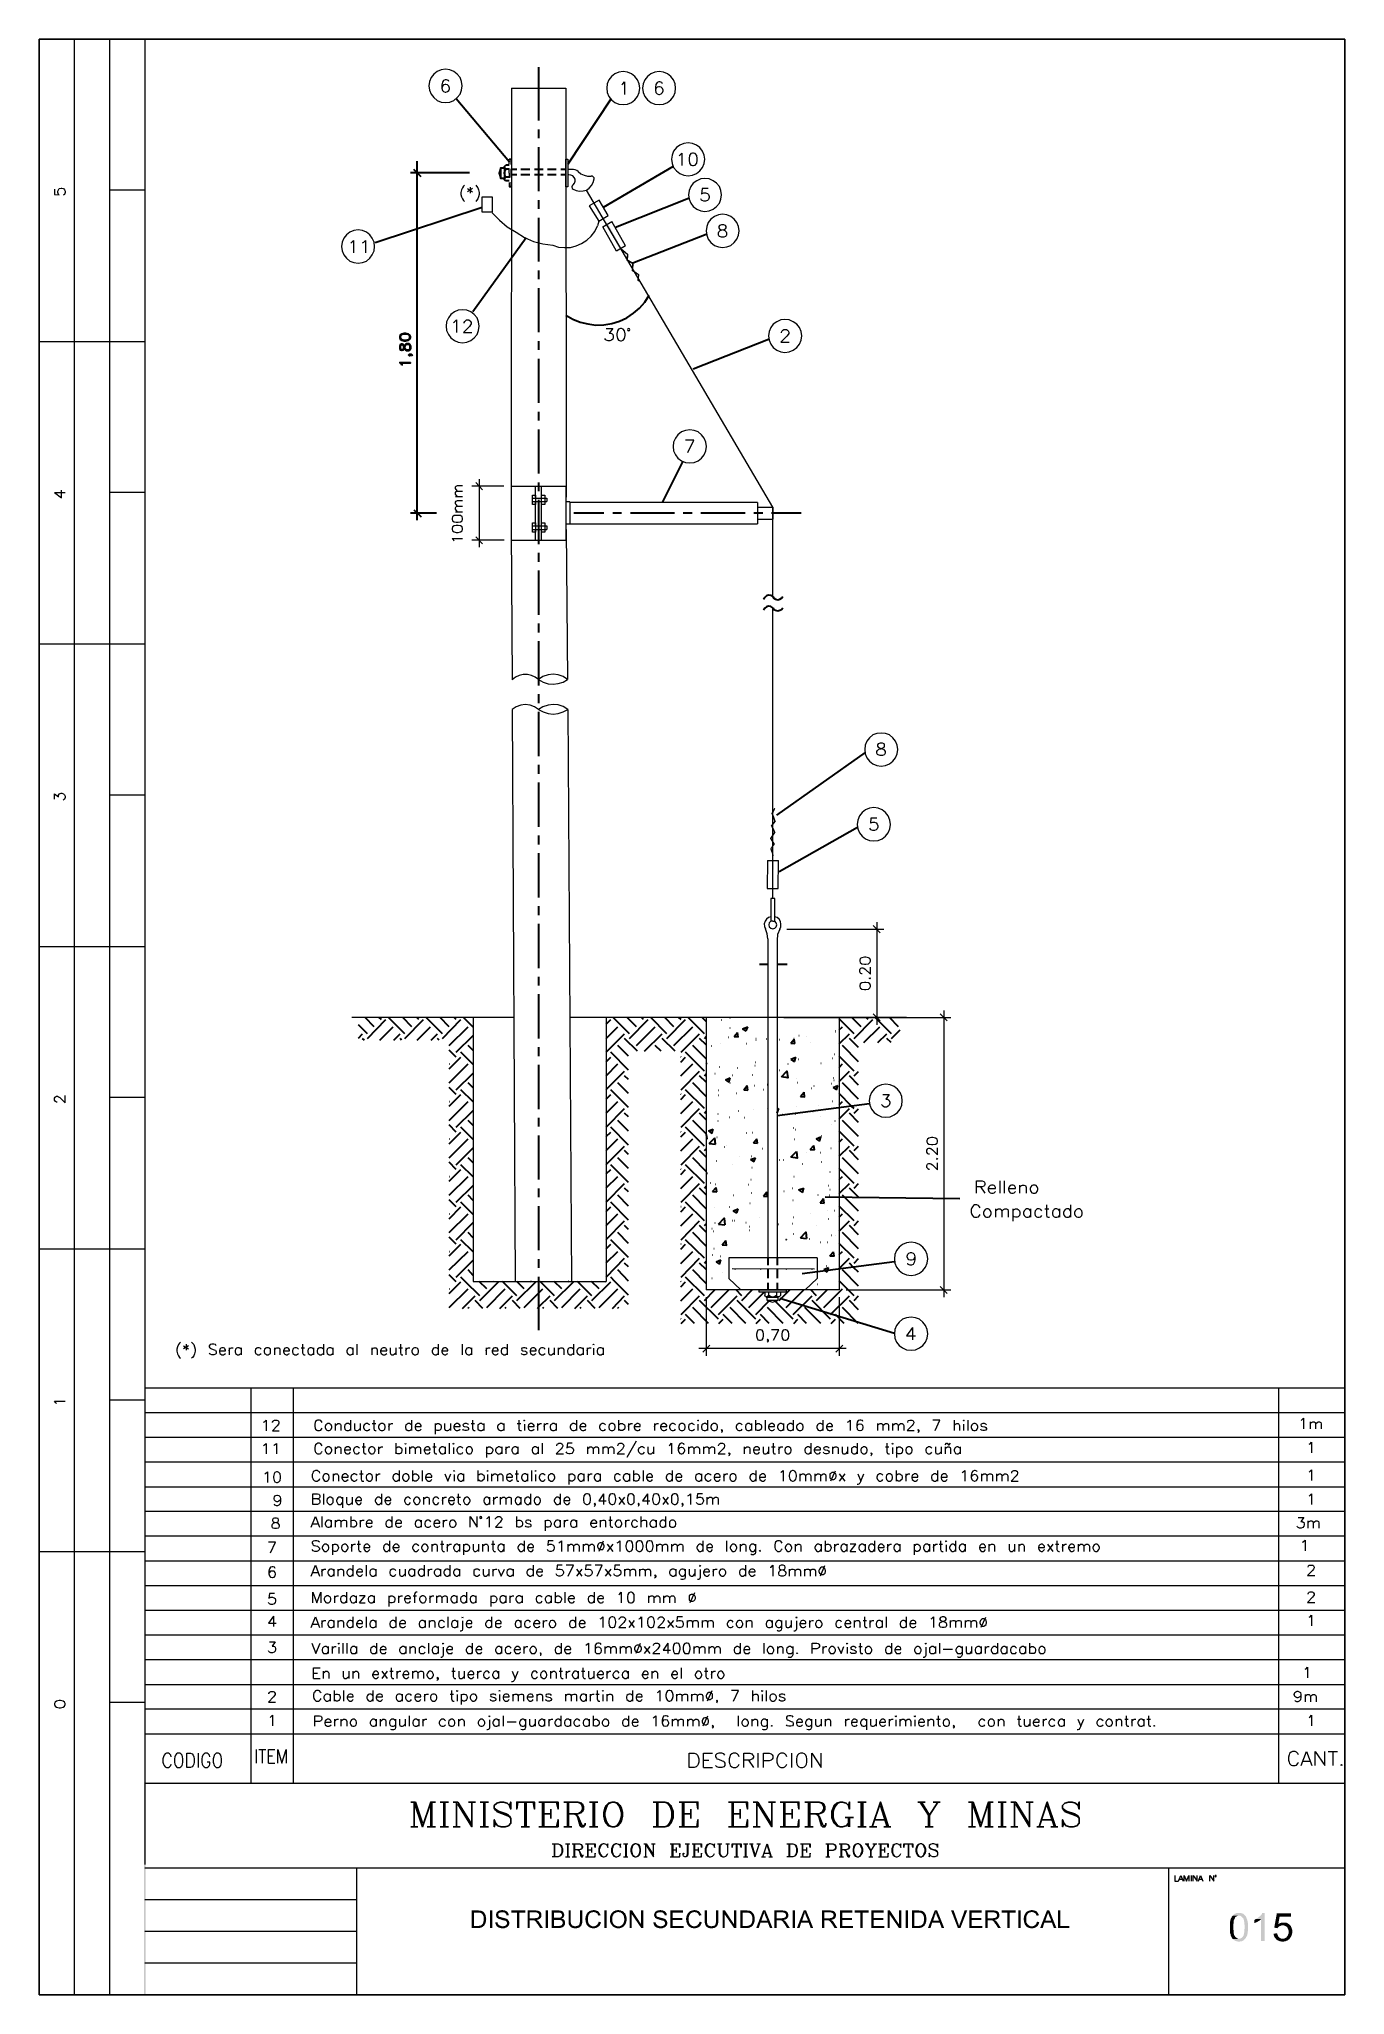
# Model space of a CAD drawing. Header units: millimetres. Extents: x 8 to 202, y 3 to 294.
import ezdxf

# ---------------------------------------------------------------- set-up
doc = ezdxf.new("R2010")
doc.units = ezdxf.units.MM
doc.layers.add('DGE_CONTORNOS', color=7, linetype='Continuous', lineweight=0)
doc.layers.add('DGE_RELLENO', color=7, linetype='Continuous', lineweight=0)

msp = doc.modelspace()

# ---------------------------------------------------------------- hatches: boundary and pattern name
at = {"layer": 'DGE_RELLENO', "true_color": 0x000000}
for points in [[(92.4137, 266.4743), (94.2763, 262.749), (92.2443, 266.3474)], [(94.4457, 262.8337), (92.4137, 266.4743), (94.2763, 262.749)], [(95.4617, 261.9447), (94.4033, 262.5374), (94.5727, 262.7067)], [(95.25, 261.86), (95.4617, 261.9447), (94.4033, 262.5374)], [(95.1653, 261.0134), (95.4193, 261.1403), (95.25, 261.86)], [(95.4193, 261.1403), (95.25, 261.86), (95.4617, 261.9447)], [(96.266, 260.6323), (95.1653, 261.0134), (95.4193, 261.1403)], [(96.012, 260.5054), (96.266, 260.6323), (95.1653, 261.0134)], [(95.9697, 259.447), (96.1813, 259.574), (96.012, 260.5054)], [(97.1127, 258.939), (95.9697, 259.447), (96.1813, 259.574)], [(96.901, 258.8544), (97.1127, 258.939), (95.9697, 259.447)], [(96.1813, 259.574), (96.012, 260.5054), (96.266, 260.6323)], [(96.774, 258.05), (96.9857, 258.1347), (96.901, 258.8544)], [(96.9857, 258.1347), (96.901, 258.8544), (97.1127, 258.939)], [(97.155, 258.0077), (96.774, 258.05), (96.9857, 258.1347)], [(96.9857, 257.8807), (97.155, 258.0077), (96.774, 258.05)], [(117.1363, 177.659), (117.3903, 177.6167), (116.6283, 177.024)], [(117.3903, 177.6167), (116.6283, 177.024), (116.8823, 176.9817)], [(117.1363, 179.6487), (117.3057, 179.564), (116.713, 178.8444)], [(117.3057, 179.564), (116.713, 178.8444), (116.967, 178.802)], [(116.713, 178.8444), (116.967, 178.802), (117.1363, 177.659)], [(116.967, 178.802), (117.1363, 177.659), (117.3903, 177.6167)], [(117.094, 176.0504), (117.348, 176.008), (116.5013, 175.119)], [(117.348, 176.008), (116.5013, 175.119), (116.7553, 175.119)], [(116.5013, 175.119), (116.7553, 175.119), (117.0093, 174.2724)], [(116.6283, 177.024), (116.8823, 176.9817), (117.094, 176.0504)], [(116.7553, 175.119), (117.0093, 174.2724), (117.2633, 174.2724)], [(116.8823, 176.9817), (117.094, 176.0504), (117.348, 176.008)], [(117.0093, 174.2724), (117.2633, 174.2724), (116.5437, 173.595)], [(117.2633, 174.2724), (116.5437, 173.595), (116.7553, 173.595)], [(116.5437, 173.595), (116.7553, 173.595), (116.9247, 172.4944)], [(116.7553, 173.595), (116.9247, 172.4944), (117.094, 172.5367)], [(116.84, 171.817), (116.7977, 167.6684), (117.0517, 171.817)], [(116.7977, 167.6684), (117.0517, 171.817), (117.0093, 167.6684)], [(111.252, 111.1957), (111.2097, 111.111), (111.3367, 111.111)], [(111.2097, 111.111), (111.252, 111.0264), (111.3367, 111.111)], [(111.3367, 111.238), (111.252, 111.1957), (111.3367, 111.111)], [(111.252, 111.0264), (111.3367, 110.984), (111.3367, 111.111)], [(111.4213, 111.1957), (111.3367, 111.238), (111.3367, 111.111)], [(111.4637, 111.111), (111.4213, 111.1957), (111.3367, 111.111)], [(111.3367, 110.984), (111.4213, 111.0264), (111.3367, 111.111)], [(111.4213, 111.0264), (111.4637, 111.111), (111.3367, 111.111)], [(115.062, 111.1957), (115.0197, 111.111), (115.1467, 111.111)], [(115.0197, 111.111), (115.062, 111.0264), (115.1467, 111.111)], [(115.1467, 111.238), (115.062, 111.1957), (115.1467, 111.111)], [(115.062, 111.0264), (115.1467, 110.984), (115.1467, 111.111)], [(115.2313, 111.1957), (115.1467, 111.238), (115.1467, 111.111)], [(115.2737, 111.111), (115.2313, 111.1957), (115.1467, 111.111)], [(115.1467, 110.984), (115.2313, 111.0264), (115.1467, 111.111)], [(115.2313, 111.0264), (115.2737, 111.111), (115.1467, 111.111)], [(118.872, 111.1957), (118.8297, 111.111), (118.9567, 111.111)], [(118.8297, 111.111), (118.872, 111.0264), (118.9567, 111.111)], [(118.9567, 111.238), (118.872, 111.1957), (118.9567, 111.111)], [(118.872, 111.0264), (118.9567, 110.984), (118.9567, 111.111)], [(119.0413, 111.1957), (118.9567, 111.238), (118.9567, 111.111)], [(119.0837, 111.111), (119.0413, 111.1957), (118.9567, 111.111)], [(118.9567, 110.984), (119.0413, 111.0264), (118.9567, 111.111)], [(119.0413, 111.0264), (119.0837, 111.111), (118.9567, 111.111)], [(122.682, 111.1957), (122.6397, 111.111), (122.7667, 111.111)], [(122.6397, 111.111), (122.682, 111.0264), (122.7667, 111.111)], [(122.7667, 111.238), (122.682, 111.1957), (122.7667, 111.111)], [(122.682, 111.0264), (122.7667, 110.984), (122.7667, 111.111)], [(122.8513, 111.1957), (122.7667, 111.238), (122.7667, 111.111)], [(122.8937, 111.111), (122.8513, 111.1957), (122.7667, 111.111)], [(122.7667, 110.984), (122.8513, 111.0264), (122.7667, 111.111)], [(122.8513, 111.0264), (122.8937, 111.111), (122.7667, 111.111)], [(23.4527, 34.8263), (23.7067, 34.5723), (201.9723, 34.8263)], [(23.4527, 3.2456), (23.7067, 34.5723), (23.4527, 34.8263)], [(23.7067, 3.3726), (23.4527, 3.2456), (23.7067, 34.5723)], [(23.7067, 34.5723), (201.9723, 34.8263), (201.8453, 34.5723)], [(201.9723, 34.8263), (201.8453, 34.5723), (201.9723, 34.6993)], [(201.9723, 34.6993), (201.8453, 34.5723), (201.9723, 3.2456)], [(201.8453, 34.5723), (201.9723, 3.2456), (201.8453, 3.3726)], [(73.0673, 15.8186), (72.1783, 15.8186), (72.1783, 13.1939), (73.406, 13.1939), (73.4483, 13.2363), (73.5753, 13.2363), (73.66, 13.2786), (73.7023, 13.3209), (73.787, 13.3209), (73.8293, 13.3633), (73.8717, 13.4056), (73.914, 13.448), (73.9563, 13.4903), (72.517, 13.4903), (72.517, 15.4799), (73.0673, 15.4799), (73.9563, 15.5223), (73.914, 15.5646), (73.8717, 15.607), (73.787, 15.6493), (73.7447, 15.6916), (73.66, 15.7339), (73.6177, 15.7339), (73.533, 15.7763), (73.2367, 15.7763), (73.152, 15.8186)], [(73.9563, 15.5223), (73.0673, 15.4799), (73.406, 15.4799), (73.4483, 15.4376), (73.533, 15.4376), (73.5753, 15.3953), (73.6177, 15.3529), (73.7023, 15.3106), (73.7447, 15.2683), (73.787, 15.2259), (73.8293, 15.1413), (73.8717, 15.0989), (73.8717, 15.0566), (73.914, 14.972), (73.914, 14.9296), (73.9563, 14.8449), (73.9563, 14.2099), (73.914, 14.1253), (73.914, 13.9983), (73.8717, 13.9983), (73.8717, 13.9136), (73.8293, 13.8289), (73.787, 13.7866), (73.7447, 13.7443), (73.7023, 13.7019), (73.66, 13.6596), (73.6177, 13.6173), (73.533, 13.5749), (73.4483, 13.5326), (73.3213, 13.5326), (73.2367, 13.4903), (72.517, 13.4903), (73.9563, 13.4903), (74.041, 13.5326), (74.0833, 13.6173), (74.0833, 13.6596), (74.1257, 13.7019), (74.168, 13.7866), (74.2103, 13.8289), (74.2103, 13.9136), (74.2527, 13.9983), (74.2527, 14.0829), (74.295, 14.1253), (74.295, 14.4216), (74.3373, 14.5063), (74.3373, 14.5486), (74.295, 14.6333), (74.295, 14.8449), (74.2527, 14.9296), (74.2527, 15.0566), (74.2103, 15.1413), (74.2103, 15.1836), (74.168, 15.2259), (74.1257, 15.3106), (74.0833, 15.3529), (74.041, 15.4376), (73.9987, 15.4799)], [(74.8877, 15.8186), (75.2263, 15.8186), (75.2263, 13.1939), (74.8877, 13.1939), (74.8877, 15.8186)], [(76.708, 15.8609), (76.6233, 15.8609), (76.581, 15.8186), (76.3693, 15.8186), (76.2847, 15.7763), (76.2423, 15.7763), (76.1577, 15.7339), (76.1153, 15.6916), (76.0307, 15.6493), (75.9883, 15.607), (75.946, 15.5646), (75.9037, 15.4799), (75.8613, 15.4799), (75.8613, 15.3953), (75.819, 15.3529), (75.819, 15.2683), (75.7767, 15.1836), (75.7767, 15.0566), (75.819, 15.0143), (75.819, 14.9296), (75.8613, 14.8449), (75.8613, 14.8026), (75.9037, 14.8026), (75.9037, 14.7179), (75.9883, 14.6756), (76.0307, 14.6333), (76.073, 14.5909), (76.1577, 14.5486), (76.2, 14.5486), (76.2847, 14.5063), (76.327, 14.5063), (76.4117, 14.464), (76.4963, 14.464), (76.581, 14.4216), (76.6657, 14.3793), (76.708, 14.3793), (76.835, 14.3369), (76.962, 14.3369), (77.0467, 14.2946), (77.089, 14.2946), (77.1313, 14.2523), (77.216, 14.2523), (77.2583, 14.2099), (77.3007, 14.1676), (77.343, 14.1253), (77.3853, 14.0829), (77.3853, 14.0406), (77.4277, 13.956), (77.4277, 13.8289), (77.3853, 13.7443), (77.343, 13.6596), (77.3007, 13.6173), (77.2583, 13.5749), (77.216, 13.5326), (77.1313, 13.5326), (77.089, 13.4903), (77.0043, 13.4903), (76.9197, 13.448), (75.9037, 13.448), (75.946, 13.4056), (76.0307, 13.3633), (76.073, 13.3209), (76.1577, 13.2786), (76.2, 13.2363), (76.2847, 13.2363), (76.3693, 13.1939), (76.4963, 13.1939), (76.5387, 13.1516), (76.7927, 13.1516), (77.0467, 13.1516), (77.089, 13.1939), (77.1737, 13.1939), (77.216, 13.2363), (77.3007, 13.2363), (77.3007, 13.2786), (77.3853, 13.2786), (77.4277, 13.3209), (77.5123, 13.3633), (77.5547, 13.448), (77.597, 13.4903), (77.6393, 13.5326), (77.6817, 13.5749), (77.724, 13.6596), (77.724, 13.7019), (77.7663, 13.7866), (77.7663, 14.0406), (77.724, 14.1253), (77.724, 14.1676), (77.6817, 14.2523), (77.6393, 14.2946), (77.597, 14.3369), (77.5547, 14.4216), (77.5123, 14.464), (77.47, 14.5063), (77.3853, 14.5486), (77.3007, 14.5486), (77.3007, 14.5909), (77.216, 14.5909), (77.1313, 14.6333), (77.089, 14.6333), (77.0043, 14.6756), (76.9197, 14.6756), (76.835, 14.7179), (76.7503, 14.7179), (76.6657, 14.7603), (76.581, 14.7603), (76.4963, 14.8026), (76.4117, 14.8026), (76.327, 14.8449), (76.2847, 14.8873), (76.2423, 14.8873), (76.2, 14.9296), (76.2, 14.972), (76.1577, 15.0143), (76.1153, 15.0566), (76.1153, 15.2683), (76.1577, 15.3106), (76.2, 15.3953), (76.2423, 15.4376), (76.2847, 15.4376), (76.327, 15.4799), (76.4117, 15.4799), (76.454, 15.5223), (77.5123, 15.5223), (77.47, 15.607), (77.3853, 15.6493), (77.343, 15.6916), (77.3007, 15.7339), (77.216, 15.7339), (77.216, 15.7763), (77.1313, 15.7763), (77.089, 15.8186), (76.8773, 15.8186), (76.7927, 15.8609)], [(77.5123, 15.5223), (76.708, 15.5223), (77.0043, 15.5223), (77.0467, 15.4799), (77.1313, 15.4376), (77.1737, 15.3953), (77.216, 15.3529), (77.2583, 15.3106), (77.3007, 15.2683), (77.3007, 15.1836), (77.343, 15.1413), (77.343, 15.0566), (77.6817, 15.0566), (77.6817, 15.2259), (77.6393, 15.2683), (77.6393, 15.3529), (77.597, 15.3953), (77.5547, 15.4799)], [(80.137, 15.8186), (78.0627, 15.8186), (78.0627, 15.4799), (78.9093, 15.4799), (78.9093, 13.1939), (79.248, 13.1939), (79.248, 15.4799), (80.137, 15.4799)], [(81.6187, 15.8186), (80.4757, 15.8186), (80.4757, 13.1939), (80.8143, 13.1939), (80.8143, 14.3369), (81.1953, 14.3369), (81.8303, 14.3793), (81.8727, 14.3793), (81.9573, 14.4216), (82.042, 14.4216), (82.0843, 14.464), (82.169, 14.464), (82.2113, 14.5063), (82.296, 14.5486), (82.3383, 14.5909), (82.3807, 14.6333), (80.8143, 14.6333), (80.8143, 15.5223), (81.6187, 15.5223), (82.3807, 15.5646), (82.3383, 15.607), (82.2537, 15.6493), (82.2113, 15.6916), (82.169, 15.7339), (82.0843, 15.7339), (81.9997, 15.7763), (81.788, 15.7763), (81.7033, 15.8186)], [(82.3807, 15.5646), (81.6187, 15.5223), (81.7457, 15.5223), (81.8303, 15.4799), (81.915, 15.4799), (81.9573, 15.4376), (81.9997, 15.4376), (82.042, 15.3953), (82.0843, 15.3529), (82.1267, 15.3106), (82.169, 15.2259), (82.169, 15.1836), (82.2113, 15.0989), (82.2113, 15.0566), (82.169, 14.972), (82.169, 14.9296), (82.1267, 14.8449), (82.0843, 14.8026), (82.042, 14.7603), (81.9997, 14.7179), (81.915, 14.7179), (81.915, 14.6756), (81.7033, 14.6756), (81.6187, 14.6333), (80.8143, 14.6333), (82.3807, 14.6333), (82.423, 14.6756), (82.4653, 14.7603), (82.5077, 14.8026), (82.5077, 14.8873), (82.55, 14.9296), (82.55, 15.2259), (82.5077, 15.2683), (82.5077, 15.3529), (82.4653, 15.4376), (82.423, 15.4799), (82.423, 15.5223)], [(83.185, 15.8186), (83.5237, 15.8186), (83.5237, 13.1939), (83.185, 13.1939), (83.185, 15.8186)], [(85.0477, 15.8186), (84.074, 15.8186), (84.074, 13.1939), (85.3863, 13.1939), (85.4287, 13.2363), (85.5133, 13.2363), (85.598, 13.2786), (85.6827, 13.2786), (85.725, 13.3209), (85.7673, 13.3633), (85.8097, 13.3633), (85.852, 13.4056), (85.8943, 13.4903), (84.4127, 13.4903), (84.4127, 14.3793), (85.0477, 14.3793), (85.8943, 14.4216), (85.8097, 14.464), (85.7673, 14.5063), (85.725, 14.5063), (85.6403, 14.5486), (85.5557, 14.5909), (85.6403, 14.6333), (85.6827, 14.6756), (84.4127, 14.7179), (84.4127, 15.4799), (85.8097, 15.4799), (85.7673, 15.5646), (85.725, 15.607), (85.6827, 15.6493), (85.598, 15.6916), (85.5557, 15.7339), (85.5133, 15.7339), (85.4287, 15.7763), (85.217, 15.7763), (85.1323, 15.8186)], [(85.8097, 15.4799), (84.963, 15.4799), (85.3017, 15.4799), (85.344, 15.4376), (85.4287, 15.4376), (85.471, 15.3953), (85.5133, 15.3106), (85.5557, 15.3106), (85.5557, 15.2259), (85.598, 15.1836), (85.598, 14.972), (85.5557, 14.9296), (85.5133, 14.8449), (85.471, 14.8026), (85.3863, 14.7603), (85.344, 14.7179), (84.4127, 14.7179), (85.6827, 14.6756), (85.7673, 14.7179), (85.8097, 14.7603), (85.852, 14.8026), (85.852, 14.8449), (85.8943, 14.9296), (85.8943, 14.972), (85.9367, 15.0566), (85.9367, 15.2259), (85.8943, 15.2683), (85.8943, 15.3529), (85.852, 15.3953), (85.8097, 15.4799)], [(86.9103, 15.8186), (86.5717, 15.8186), (86.5717, 13.956), (86.614, 13.8713), (86.614, 13.7443), (86.6563, 13.7019), (86.6563, 13.6173), (86.6987, 13.5749), (86.741, 13.5326), (86.7833, 13.448), (87.5453, 13.448), (87.4607, 13.448), (87.376, 13.4903), (87.2913, 13.4903), (87.249, 13.5326), (87.2067, 13.5326), (87.122, 13.5749), (87.0797, 13.6173), (87.0373, 13.6596), (86.995, 13.7443), (86.9527, 13.7866), (86.9527, 13.9136), (86.9103, 13.956), (86.9103, 14.2946)], [(88.6037, 15.8186), (88.265, 15.8186), (88.265, 14.0406), (88.2227, 13.956), (88.2227, 13.8289), (88.1803, 13.7866), (88.1803, 13.7019), (88.138, 13.6596), (88.0957, 13.6173), (88.0533, 13.5749), (88.011, 13.5326), (87.9263, 13.5326), (87.884, 13.4903), (87.7147, 13.4903), (87.6723, 13.448), (86.7833, 13.448), (86.8257, 13.4056), (86.868, 13.3633), (86.9103, 13.3209), (86.995, 13.2786), (87.0373, 13.2786), (87.0797, 13.2363), (87.1643, 13.1939), (87.2913, 13.1939), (87.3337, 13.1516), (87.7993, 13.1516), (87.884, 13.1939), (88.011, 13.1939), (88.0957, 13.2363), (88.138, 13.2786), (88.2227, 13.2786), (88.265, 13.3209), (88.3073, 13.4056), (88.392, 13.448), (88.4343, 13.4903), (88.4767, 13.5326), (88.4767, 13.6173), (88.519, 13.6596), (88.519, 13.7019), (88.5613, 13.7866), (88.5613, 13.9136), (88.6037, 13.956), (88.6037, 14.2946)], [(90.297, 15.8609), (90.2123, 15.8609), (90.17, 15.8186), (90.0007, 15.8186), (89.9583, 15.7763), (89.8737, 15.7763), (89.789, 15.7339), (89.7467, 15.7339), (89.662, 15.6916), (89.6197, 15.6493), (89.5773, 15.607), (89.4927, 15.5646), (89.4503, 15.5223), (89.408, 15.4799), (89.3657, 15.3953), (89.3233, 15.3529), (89.281, 15.3106), (89.2387, 15.2259), (89.1963, 15.1413), (89.1963, 15.0989), (89.154, 15.0143), (89.154, 14.972), (89.1117, 14.8873), (89.1117, 14.7603), (89.0693, 14.6756), (89.0693, 14.3793), (89.1117, 14.2946), (89.1117, 14.0829), (89.154, 13.9983), (89.154, 13.956), (89.1963, 13.8713), (89.2387, 13.8289), (89.2387, 13.7443), (89.281, 13.6596), (89.3233, 13.6173), (89.3657, 13.5749), (89.408, 13.4903), (89.4503, 13.448), (89.4927, 13.4056), (90.297, 13.448), (90.0853, 13.448), (90.043, 13.4903), (89.9583, 13.4903), (89.916, 13.5326), (89.8313, 13.5749), (89.789, 13.6173), (89.7467, 13.6596), (89.7043, 13.7019), (89.6197, 13.7443), (89.6197, 13.7866), (89.5773, 13.8713), (89.535, 13.956), (89.4927, 13.9983), (89.4927, 14.1253), (89.4503, 14.2099), (89.4503, 14.8026), (89.4927, 14.8873), (89.4927, 14.9296), (89.535, 15.0143), (89.535, 15.0566), (89.5773, 15.1413), (89.6197, 15.1836), (89.662, 15.2683), (89.7043, 15.3106), (89.7467, 15.3529), (89.789, 15.3953), (89.8313, 15.4376), (89.8737, 15.4376), (89.9583, 15.4799), (90.0007, 15.5223), (90.17, 15.5223), (90.2123, 15.5646), (91.059, 15.5646), (91.0167, 15.607), (90.9743, 15.6493), (90.932, 15.6916), (90.8897, 15.6916), (90.805, 15.7339), (90.7627, 15.7763), (90.678, 15.7763), (90.5933, 15.8186), (90.4663, 15.8186), (90.3817, 15.8609)], [(91.059, 15.5646), (90.297, 15.5646), (90.3393, 15.5646), (90.424, 15.5223), (90.551, 15.5223), (90.6357, 15.4799), (90.678, 15.4376), (90.7203, 15.4376), (90.7627, 15.3953), (90.8473, 15.3529), (90.8897, 15.2683), (90.8897, 15.2259), (90.932, 15.1413), (90.9743, 15.0989), (91.0167, 15.0143), (91.3553, 15.0989), (91.313, 15.1413), (91.313, 15.1836), (91.2707, 15.2683), (91.2283, 15.3106), (91.186, 15.3953), (91.1437, 15.4376), (91.1013, 15.5223)], [(91.9057, 15.8186), (92.2443, 15.8186), (92.2443, 13.1939), (91.9057, 13.1939), (91.9057, 15.8186)], [(93.1757, 15.5646), (93.1333, 15.5223), (93.0487, 15.4799), (93.0487, 15.4376), (93.0063, 15.3953), (92.964, 15.3529), (92.9217, 15.3106), (92.8793, 15.2259), (92.8793, 15.1836), (92.837, 15.1413), (92.7947, 15.0566), (92.7947, 14.972), (92.7523, 14.9296), (92.7523, 14.7603), (92.71, 14.7179), (92.71, 14.2946), (92.7523, 14.2099), (92.7523, 14.0829), (92.7947, 13.9983), (92.7947, 13.956), (92.837, 13.8713), (92.8793, 13.8289), (92.8793, 13.7866), (92.9217, 13.7443), (92.964, 13.6596), (93.0063, 13.6173), (93.0487, 13.5749), (93.091, 13.4903), (93.1333, 13.448), (93.1757, 13.4056), (93.2603, 13.3633), (93.3027, 13.3209), (93.345, 13.3209), (93.3873, 13.2786), (93.472, 13.2363), (93.5143, 13.2363), (93.599, 13.1939), (93.6837, 13.1939), (93.726, 13.1516), (93.98, 13.1516), (94.1917, 13.1516), (94.2763, 13.1939), (94.3187, 13.1939), (94.4033, 13.2363), (94.4457, 13.2363), (94.5303, 13.2786), (94.615, 13.3209), (94.6573, 13.3633), (94.742, 13.4056), (94.7843, 13.448), (93.8107, 13.448), (93.726, 13.4903), (93.6837, 13.4903), (93.599, 13.5326), (93.5567, 13.5326), (93.472, 13.5749), (93.4297, 13.6173), (93.3873, 13.6596), (93.345, 13.7019), (93.3027, 13.7443), (93.2603, 13.7866), (93.218, 13.8289), (93.218, 13.8713), (93.1757, 13.956), (93.1333, 13.9983), (93.1333, 14.0829), (93.091, 14.1676), (93.091, 14.8449), (93.1333, 14.9296), (93.1333, 14.972), (93.1757, 15.0566), (93.218, 15.0989), (93.218, 15.1413), (93.2603, 15.2259), (93.3027, 15.2683), (93.345, 15.3106), (93.3873, 15.3529), (93.4297, 15.3953), (93.5143, 15.4376), (93.5567, 15.4376), (93.599, 15.4799), (93.6837, 15.5223), (93.8107, 15.5223), (93.8953, 15.5646), (93.98, 15.5646)], [(93.98, 15.8609), (93.8953, 15.8609), (93.8107, 15.8186), (93.599, 15.8186), (93.5143, 15.7763), (93.472, 15.7339), (93.3873, 15.7339), (93.345, 15.6916), (93.2603, 15.6493), (93.218, 15.607), (93.1757, 15.5646), (94.0223, 15.5646), (94.107, 15.5223), (94.234, 15.5223), (94.3187, 15.4799), (94.361, 15.4376), (94.4457, 15.4376), (94.488, 15.3953), (94.5303, 15.3529), (94.5727, 15.3106), (94.615, 15.2259), (94.6573, 15.1836), (94.6997, 15.0989), (94.742, 15.0566), (94.7843, 15.0143), (94.7843, 14.9296), (94.8267, 14.8873), (94.8267, 14.6333), (94.869, 14.5909), (94.869, 14.3369), (94.8267, 14.2523), (94.8267, 14.1253), (94.7843, 14.0406), (94.7843, 13.9983), (94.742, 13.9136), (94.6997, 13.8713), (94.6997, 13.8289), (94.6573, 13.7866), (94.615, 13.7019), (94.5303, 13.6596), (94.488, 13.6173), (94.4457, 13.5749), (94.361, 13.5326), (94.3187, 13.4903), (94.234, 13.4903), (94.1917, 13.448), (93.98, 13.448), (94.7843, 13.448), (94.8267, 13.4903), (94.869, 13.5326), (94.9113, 13.6173), (94.9537, 13.6596), (94.996, 13.7019), (95.0383, 13.7866), (95.0807, 13.8713), (95.123, 13.9136), (95.123, 13.9983), (95.1653, 14.0406), (95.1653, 14.2099), (95.2077, 14.2523), (95.2077, 14.7179), (95.1653, 14.8026), (95.1653, 14.9296), (95.123, 15.0143), (95.123, 15.0566), (95.0807, 15.1413), (95.0383, 15.1836), (95.0383, 15.2259), (94.996, 15.2683), (94.996, 15.3529), (94.9537, 15.3953), (94.869, 15.4376), (94.8267, 15.4799), (94.7843, 15.5646), (94.742, 15.607), (94.6573, 15.6493), (94.615, 15.6916), (94.5727, 15.6916), (94.5303, 15.7339), (94.4457, 15.7339), (94.4033, 15.7763), (94.3187, 15.8186), (94.107, 15.8186), (94.0223, 15.8609)], [(96.012, 15.8186), (95.6733, 15.8186), (95.6733, 13.1939), (95.9697, 13.1939), (95.9697, 15.2259)], [(96.012, 15.8186), (95.9697, 15.2259), (97.3667, 13.1939), (97.3667, 13.7443)], [(97.7053, 15.8186), (97.3667, 15.8186), (97.3667, 13.1939), (97.7053, 13.1939)], [(100.203, 15.8609), (100.1183, 15.8609), (100.076, 15.8186), (99.8643, 15.8186), (99.7797, 15.7763), (99.7373, 15.7763), (99.6527, 15.7339), (99.6103, 15.6916), (99.5257, 15.6493), (99.4833, 15.607), (99.441, 15.5646), (99.3987, 15.4799), (99.3563, 15.4799), (99.3563, 15.3953), (99.314, 15.3529), (99.314, 15.2683), (99.2717, 15.1836), (99.2717, 15.0566), (99.314, 15.0143), (99.314, 14.9296), (99.3563, 14.8449), (99.3563, 14.8026), (99.3987, 14.8026), (99.3987, 14.7179), (99.4833, 14.6756), (99.5257, 14.6333), (99.568, 14.5909), (99.6527, 14.5486), (99.695, 14.5486), (99.7797, 14.5063), (99.822, 14.5063), (99.9067, 14.464), (99.9913, 14.464), (100.076, 14.4216), (100.1607, 14.3793), (100.203, 14.3793), (100.33, 14.3369), (100.457, 14.3369), (100.5417, 14.2946), (100.584, 14.2946), (100.6263, 14.2523), (100.711, 14.2523), (100.7533, 14.2099), (100.7957, 14.1676), (100.838, 14.1253), (100.8803, 14.0829), (100.8803, 14.0406), (100.9227, 13.956), (100.9227, 13.8289), (100.8803, 13.7443), (100.838, 13.6596), (100.7957, 13.6173), (100.7533, 13.5749), (100.711, 13.5326), (100.6263, 13.5326), (100.584, 13.4903), (100.4993, 13.4903), (100.4147, 13.448), (99.3987, 13.448), (99.441, 13.4056), (99.5257, 13.3633), (99.568, 13.3209), (99.6527, 13.2786), (99.695, 13.2363), (99.7797, 13.2363), (99.8643, 13.1939), (99.9913, 13.1939), (100.0337, 13.1516), (100.2877, 13.1516), (100.5417, 13.1516), (100.584, 13.1939), (100.6687, 13.1939), (100.711, 13.2363), (100.7957, 13.2363), (100.7957, 13.2786), (100.8803, 13.2786), (100.9227, 13.3209), (101.0073, 13.3633), (101.0497, 13.448), (101.092, 13.4903), (101.1343, 13.5326), (101.1767, 13.5749), (101.219, 13.6596), (101.219, 13.7019), (101.2613, 13.7866), (101.2613, 14.0406), (101.219, 14.1253), (101.219, 14.1676), (101.1767, 14.2523), (101.1343, 14.2946), (101.092, 14.3369), (101.0497, 14.4216), (101.0073, 14.464), (100.965, 14.5063), (100.8803, 14.5486), (100.7957, 14.5486), (100.7957, 14.5909), (100.711, 14.5909), (100.6263, 14.6333), (100.584, 14.6333), (100.4993, 14.6756), (100.4147, 14.6756), (100.33, 14.7179), (100.2453, 14.7179), (100.1607, 14.7603), (100.076, 14.7603), (99.9913, 14.8026), (99.9067, 14.8026), (99.822, 14.8449), (99.7797, 14.8873), (99.7373, 14.8873), (99.695, 14.9296), (99.695, 14.972), (99.6527, 15.0143), (99.6103, 15.0566), (99.6103, 15.2683), (99.6527, 15.3106), (99.695, 15.3953), (99.7373, 15.4376), (99.7797, 15.4376), (99.822, 15.4799), (99.9067, 15.4799), (99.949, 15.5223), (101.0073, 15.5223), (100.965, 15.607), (100.8803, 15.6493), (100.838, 15.6916), (100.7957, 15.7339), (100.711, 15.7339), (100.711, 15.7763), (100.6263, 15.7763), (100.584, 15.8186), (100.3723, 15.8186), (100.2877, 15.8609)], [(101.0073, 15.5223), (100.203, 15.5223), (100.4993, 15.5223), (100.5417, 15.4799), (100.6263, 15.4376), (100.6687, 15.3953), (100.711, 15.3529), (100.7533, 15.3106), (100.7957, 15.2683), (100.7957, 15.1836), (100.838, 15.1413), (100.838, 15.0566), (101.1767, 15.0566), (101.1767, 15.2259), (101.1343, 15.2683), (101.1343, 15.3529), (101.092, 15.3953), (101.0497, 15.4799)], [(103.5897, 15.8186), (101.727, 15.8186), (101.727, 13.1939), (103.6743, 13.1939), (103.6743, 13.4903), (102.0657, 13.4903), (102.0657, 14.3793), (103.505, 14.3793), (103.505, 14.6756), (102.0657, 14.6756), (102.0657, 15.4799), (103.5897, 15.4799)], [(105.283, 15.8609), (105.1983, 15.8609), (105.156, 15.8186), (104.9867, 15.8186), (104.9443, 15.7763), (104.8597, 15.7763), (104.775, 15.7339), (104.7327, 15.7339), (104.648, 15.6916), (104.6057, 15.6493), (104.5633, 15.607), (104.4787, 15.5646), (104.4363, 15.5223), (104.394, 15.4799), (104.3517, 15.3953), (104.3093, 15.3529), (104.267, 15.3106), (104.2247, 15.2259), (104.1823, 15.1413), (104.1823, 15.0989), (104.14, 15.0143), (104.14, 14.972), (104.0977, 14.8873), (104.0977, 14.7603), (104.0553, 14.6756), (104.0553, 14.3793), (104.0977, 14.2946), (104.0977, 14.0829), (104.14, 13.9983), (104.14, 13.956), (104.1823, 13.8713), (104.2247, 13.8289), (104.2247, 13.7443), (104.267, 13.6596), (104.3093, 13.6173), (104.3517, 13.5749), (104.394, 13.4903), (104.4363, 13.448), (104.4787, 13.4056), (105.283, 13.448), (105.0713, 13.448), (105.029, 13.4903), (104.9443, 13.4903), (104.902, 13.5326), (104.8173, 13.5749), (104.775, 13.6173), (104.7327, 13.6596), (104.6903, 13.7019), (104.6057, 13.7443), (104.6057, 13.7866), (104.5633, 13.8713), (104.521, 13.956), (104.4787, 13.9983), (104.4787, 14.1253), (104.4363, 14.2099), (104.4363, 14.8026), (104.4787, 14.8873), (104.4787, 14.9296), (104.521, 15.0143), (104.521, 15.0566), (104.5633, 15.1413), (104.6057, 15.1836), (104.648, 15.2683), (104.6903, 15.3106), (104.7327, 15.3529), (104.775, 15.3953), (104.8173, 15.4376), (104.8597, 15.4376), (104.9443, 15.4799), (104.9867, 15.5223), (105.156, 15.5223), (105.1983, 15.5646), (106.045, 15.5646), (106.0027, 15.607), (105.9603, 15.6493), (105.918, 15.6916), (105.8757, 15.6916), (105.791, 15.7339), (105.7487, 15.7763), (105.664, 15.7763), (105.5793, 15.8186), (105.4523, 15.8186), (105.3677, 15.8609)], [(106.045, 15.5646), (105.283, 15.5646), (105.3253, 15.5646), (105.41, 15.5223), (105.537, 15.5223), (105.6217, 15.4799), (105.664, 15.4376), (105.7063, 15.4376), (105.7487, 15.3953), (105.8333, 15.3529), (105.8757, 15.2683), (105.8757, 15.2259), (105.918, 15.1413), (105.9603, 15.0989), (106.0027, 15.0143), (106.3413, 15.0989), (106.299, 15.1413), (106.299, 15.1836), (106.2567, 15.2683), (106.2143, 15.3106), (106.172, 15.3953), (106.1297, 15.4376), (106.0873, 15.5223)], [(107.1457, 15.8186), (106.807, 15.8186), (106.807, 13.956), (106.8493, 13.8713), (106.8493, 13.7443), (106.8917, 13.7019), (106.8917, 13.6173), (106.934, 13.5749), (106.9763, 13.5326), (107.0187, 13.448), (107.7807, 13.448), (107.696, 13.448), (107.6113, 13.4903), (107.5267, 13.4903), (107.4843, 13.5326), (107.442, 13.5326), (107.3573, 13.5749), (107.315, 13.6173), (107.2727, 13.6596), (107.2303, 13.7443), (107.188, 13.7866), (107.188, 13.9136), (107.1457, 13.956), (107.1457, 14.2946)], [(108.839, 15.8186), (108.5003, 15.8186), (108.5003, 14.0406), (108.458, 13.956), (108.458, 13.8289), (108.4157, 13.7866), (108.4157, 13.7019), (108.3733, 13.6596), (108.331, 13.6173), (108.2887, 13.5749), (108.2463, 13.5326), (108.1617, 13.5326), (108.1193, 13.4903), (107.95, 13.4903), (107.9077, 13.448), (107.0187, 13.448), (107.061, 13.4056), (107.1033, 13.3633), (107.1457, 13.3209), (107.2303, 13.2786), (107.2727, 13.2786), (107.315, 13.2363), (107.3997, 13.1939), (107.5267, 13.1939), (107.569, 13.1516), (108.0347, 13.1516), (108.1193, 13.1939), (108.2463, 13.1939), (108.331, 13.2363), (108.3733, 13.2786), (108.458, 13.2786), (108.5003, 13.3209), (108.5427, 13.4056), (108.6273, 13.448), (108.6697, 13.4903), (108.712, 13.5326), (108.712, 13.6173), (108.7543, 13.6596), (108.7543, 13.7019), (108.7967, 13.7866), (108.7967, 13.9136), (108.839, 13.956), (108.839, 14.2946)], [(109.8127, 15.8186), (109.474, 15.8186), (109.474, 13.1939), (109.7703, 13.1939), (109.7703, 15.2259)], [(109.8127, 15.8186), (109.7703, 15.2259), (111.1673, 13.1939), (111.1673, 13.7443)], [(111.506, 15.8186), (111.1673, 15.8186), (111.1673, 13.1939), (111.506, 13.1939)], [(112.9877, 15.8186), (112.0987, 15.8186), (112.0987, 13.1939), (113.3263, 13.1939), (113.3687, 13.2363), (113.4957, 13.2363), (113.5803, 13.2786), (113.6227, 13.3209), (113.7073, 13.3209), (113.7497, 13.3633), (113.792, 13.4056), (113.8343, 13.448), (113.8767, 13.4903), (112.4373, 13.4903), (112.4373, 15.4799), (112.9877, 15.4799), (113.8767, 15.5223), (113.8343, 15.5646), (113.792, 15.607), (113.7073, 15.6493), (113.665, 15.6916), (113.5803, 15.7339), (113.538, 15.7339), (113.4533, 15.7763), (113.157, 15.7763), (113.0723, 15.8186)], [(113.8767, 15.5223), (112.9877, 15.4799), (113.3263, 15.4799), (113.3687, 15.4376), (113.4533, 15.4376), (113.4957, 15.3953), (113.538, 15.3529), (113.6227, 15.3106), (113.665, 15.2683), (113.7073, 15.2259), (113.7497, 15.1413), (113.792, 15.0989), (113.792, 15.0566), (113.8343, 14.972), (113.8343, 14.9296), (113.8767, 14.8449), (113.8767, 14.2099), (113.8343, 14.1253), (113.8343, 13.9983), (113.792, 13.9983), (113.792, 13.9136), (113.7497, 13.8289), (113.7073, 13.7866), (113.665, 13.7443), (113.6227, 13.7019), (113.5803, 13.6596), (113.538, 13.6173), (113.4533, 13.5749), (113.3687, 13.5326), (113.2417, 13.5326), (113.157, 13.4903), (112.4373, 13.4903), (113.8767, 13.4903), (113.9613, 13.5326), (114.0037, 13.6173), (114.0037, 13.6596), (114.046, 13.7019), (114.0883, 13.7866), (114.1307, 13.8289), (114.1307, 13.9136), (114.173, 13.9983), (114.173, 14.0829), (114.2153, 14.1253), (114.2153, 14.4216), (114.2577, 14.5063), (114.2577, 14.5486), (114.2153, 14.6333), (114.2153, 14.8449), (114.173, 14.9296), (114.173, 15.0566), (114.1307, 15.1413), (114.1307, 15.1836), (114.0883, 15.2259), (114.046, 15.3106), (114.0037, 15.3529), (113.9613, 15.4376), (113.919, 15.4799)], [(115.824, 15.8186), (115.4853, 15.8186), (114.4693, 13.1939), (114.8503, 13.1939), (115.1043, 13.9983), (116.205, 13.9983), (115.2313, 14.2523), (115.4853, 15.0143), (115.4853, 15.0566), (115.5277, 15.0989), (115.57, 15.1836), (115.57, 15.2259), (115.6123, 15.3106), (115.6123, 15.4376), (115.6547, 15.5223)], [(115.824, 15.8186), (115.6547, 15.5223), (115.6547, 15.4376), (115.697, 15.3529), (115.697, 15.3106), (115.7393, 15.2259), (115.7817, 15.1413), (115.7817, 15.0566), (115.824, 14.972), (116.1203, 14.2523), (115.2313, 14.2523), (116.205, 13.9983), (116.5013, 13.1939), (116.8823, 13.1939)], [(118.3217, 15.8186), (117.1787, 15.8186), (117.1787, 13.1939), (117.5173, 13.1939), (117.5173, 14.3369), (117.8983, 14.3369), (118.5333, 14.3793), (118.5757, 14.3793), (118.6603, 14.4216), (118.745, 14.4216), (118.7873, 14.464), (118.872, 14.464), (118.9143, 14.5063), (118.999, 14.5486), (119.0413, 14.5909), (119.0837, 14.6333), (117.5173, 14.6333), (117.5173, 15.5223), (118.3217, 15.5223), (119.0837, 15.5646), (119.0413, 15.607), (118.9567, 15.6493), (118.9143, 15.6916), (118.872, 15.7339), (118.7873, 15.7339), (118.7027, 15.7763), (118.491, 15.7763), (118.4063, 15.8186)], [(119.0837, 15.5646), (118.3217, 15.5223), (118.4487, 15.5223), (118.5333, 15.4799), (118.618, 15.4799), (118.6603, 15.4376), (118.7027, 15.4376), (118.745, 15.3953), (118.7873, 15.3529), (118.8297, 15.3106), (118.872, 15.2259), (118.872, 15.1836), (118.9143, 15.0989), (118.9143, 15.0566), (118.872, 14.972), (118.872, 14.9296), (118.8297, 14.8449), (118.7873, 14.8026), (118.745, 14.7603), (118.7027, 14.7179), (118.618, 14.7179), (118.618, 14.6756), (118.4063, 14.6756), (118.3217, 14.6333), (117.5173, 14.6333), (119.0837, 14.6333), (119.126, 14.6756), (119.1683, 14.7603), (119.2107, 14.8026), (119.2107, 14.8873), (119.253, 14.9296), (119.253, 15.2259), (119.2107, 15.2683), (119.2107, 15.3529), (119.1683, 15.4376), (119.126, 15.4799), (119.126, 15.5223)], [(119.888, 15.8186), (120.2267, 15.8186), (120.2267, 13.1939), (119.888, 13.1939), (119.888, 15.8186)], [(121.8777, 15.8186), (121.539, 15.8186), (120.523, 13.1939), (120.904, 13.1939), (121.158, 13.9983), (122.2587, 13.9983), (121.285, 14.2523), (121.539, 15.0143), (121.539, 15.0566), (121.5813, 15.0989), (121.6237, 15.1836), (121.6237, 15.2259), (121.666, 15.3106), (121.666, 15.4376), (121.7083, 15.5223)], [(121.8777, 15.8186), (121.7083, 15.5223), (121.7083, 15.4376), (121.7507, 15.3529), (121.7507, 15.3106), (121.793, 15.2259), (121.8353, 15.1413), (121.8353, 15.0566), (121.8777, 14.972), (122.174, 14.2523), (121.285, 14.2523), (122.2587, 13.9983), (122.555, 13.1939), (122.936, 13.1939)], [(125.3913, 15.8186), (124.2483, 15.8186), (124.2483, 13.1939), (124.587, 13.1939), (124.587, 14.3369), (124.968, 14.3369), (125.603, 14.3793), (125.6453, 14.3793), (125.73, 14.4216), (125.8147, 14.4216), (125.857, 14.464), (125.9417, 14.464), (125.984, 14.5063), (126.0687, 14.5486), (126.111, 14.5909), (126.1533, 14.6333), (124.587, 14.6333), (124.587, 15.5223), (125.3913, 15.5223), (126.1533, 15.5646), (126.111, 15.607), (126.0263, 15.6493), (125.984, 15.6916), (125.9417, 15.7339), (125.857, 15.7339), (125.7723, 15.7763), (125.5607, 15.7763), (125.476, 15.8186)], [(126.1533, 15.5646), (125.3913, 15.5223), (125.5183, 15.5223), (125.603, 15.4799), (125.6877, 15.4799), (125.73, 15.4376), (125.7723, 15.4376), (125.8147, 15.3953), (125.857, 15.3529), (125.8993, 15.3106), (125.9417, 15.2259), (125.9417, 15.1836), (125.984, 15.0989), (125.984, 15.0566), (125.9417, 14.972), (125.9417, 14.9296), (125.8993, 14.8449), (125.857, 14.8026), (125.8147, 14.7603), (125.7723, 14.7179), (125.6877, 14.7179), (125.6877, 14.6756), (125.476, 14.6756), (125.3913, 14.6333), (124.587, 14.6333), (126.1533, 14.6333), (126.1957, 14.6756), (126.238, 14.7603), (126.2803, 14.8026), (126.2803, 14.8873), (126.3227, 14.9296), (126.3227, 15.2259), (126.2803, 15.2683), (126.2803, 15.3529), (126.238, 15.4376), (126.1957, 15.4799), (126.1957, 15.5223)], [(128.778, 15.8186), (126.9153, 15.8186), (126.9153, 13.1939), (128.8627, 13.1939), (128.8627, 13.4903), (127.254, 13.4903), (127.254, 14.3793), (128.6933, 14.3793), (128.6933, 14.6756), (127.254, 14.6756), (127.254, 15.4799), (128.778, 15.4799)], [(131.191, 15.8186), (129.1167, 15.8186), (129.1167, 15.4799), (129.9633, 15.4799), (129.9633, 13.1939), (130.302, 13.1939), (130.302, 15.4799), (131.191, 15.4799)], [(133.4347, 15.8186), (131.572, 15.8186), (131.572, 13.1939), (133.5193, 13.1939), (133.5193, 13.4903), (131.9107, 13.4903), (131.9107, 14.3793), (133.35, 14.3793), (133.35, 14.6756), (131.9107, 14.6756), (131.9107, 15.4799), (133.4347, 15.4799)], [(134.3237, 15.8186), (133.985, 15.8186), (133.985, 13.1939), (134.2813, 13.1939), (134.2813, 15.2259)], [(134.3237, 15.8186), (134.2813, 15.2259), (135.6783, 13.1939), (135.6783, 13.7443)], [(136.017, 15.8186), (135.6783, 15.8186), (135.6783, 13.1939), (136.017, 13.1939)], [(136.6943, 15.8186), (137.033, 15.8186), (137.033, 13.1939), (136.6943, 13.1939), (136.6943, 15.8186)], [(138.5147, 15.8186), (137.6257, 15.8186), (137.6257, 13.1939), (138.8533, 13.1939), (138.8957, 13.2363), (139.0227, 13.2363), (139.1073, 13.2786), (139.1497, 13.3209), (139.2343, 13.3209), (139.2767, 13.3633), (139.319, 13.4056), (139.3613, 13.448), (139.4037, 13.4903), (137.9643, 13.4903), (137.9643, 15.4799), (138.5147, 15.4799), (139.4037, 15.5223), (139.3613, 15.5646), (139.319, 15.607), (139.2343, 15.6493), (139.192, 15.6916), (139.1073, 15.7339), (139.065, 15.7339), (138.9803, 15.7763), (138.684, 15.7763), (138.5993, 15.8186)], [(139.4037, 15.5223), (138.5147, 15.4799), (138.8533, 15.4799), (138.8957, 15.4376), (138.9803, 15.4376), (139.0227, 15.3953), (139.065, 15.3529), (139.1497, 15.3106), (139.192, 15.2683), (139.2343, 15.2259), (139.2767, 15.1413), (139.319, 15.0989), (139.319, 15.0566), (139.3613, 14.972), (139.3613, 14.9296), (139.4037, 14.8449), (139.4037, 14.2099), (139.3613, 14.1253), (139.3613, 13.9983), (139.319, 13.9983), (139.319, 13.9136), (139.2767, 13.8289), (139.2343, 13.7866), (139.192, 13.7443), (139.1497, 13.7019), (139.1073, 13.6596), (139.065, 13.6173), (138.9803, 13.5749), (138.8957, 13.5326), (138.7687, 13.5326), (138.684, 13.4903), (137.9643, 13.4903), (139.4037, 13.4903), (139.4883, 13.5326), (139.5307, 13.6173), (139.5307, 13.6596), (139.573, 13.7019), (139.6153, 13.7866), (139.6577, 13.8289), (139.6577, 13.9136), (139.7, 13.9983), (139.7, 14.0829), (139.7423, 14.1253), (139.7423, 14.4216), (139.7847, 14.5063), (139.7847, 14.5486), (139.7423, 14.6333), (139.7423, 14.8449), (139.7, 14.9296), (139.7, 15.0566), (139.6577, 15.1413), (139.6577, 15.1836), (139.6153, 15.2259), (139.573, 15.3106), (139.5307, 15.3529), (139.4883, 15.4376), (139.446, 15.4799)], [(141.351, 15.8186), (141.0123, 15.8186), (139.9963, 13.1939), (140.3773, 13.1939), (140.6313, 13.9983), (141.732, 13.9983), (140.7583, 14.2523), (141.0123, 15.0143), (141.0123, 15.0566), (141.0547, 15.0989), (141.097, 15.1836), (141.097, 15.2259), (141.1393, 15.3106), (141.1393, 15.4376), (141.1817, 15.5223)], [(141.351, 15.8186), (141.1817, 15.5223), (141.1817, 15.4376), (141.224, 15.3529), (141.224, 15.3106), (141.2663, 15.2259), (141.3087, 15.1413), (141.3087, 15.0566), (141.351, 14.972), (141.6473, 14.2523), (140.7583, 14.2523), (141.732, 13.9983), (142.0283, 13.1939), (142.4093, 13.1939)], [(143.8063, 15.8186), (143.4253, 15.8186), (144.4413, 13.1939), (144.6107, 13.4903), (144.6107, 13.5749), (144.5683, 13.6173), (144.5683, 13.7019), (144.526, 13.7443), (144.526, 13.8289), (144.4837, 13.9136)], [(145.8383, 15.8186), (145.4573, 15.8186), (144.78, 13.9136), (144.7377, 13.8289), (144.6953, 13.7443), (144.6953, 13.7019), (144.653, 13.6173), (144.653, 13.5326), (144.6107, 13.4903), (144.4413, 13.1939), (144.8223, 13.1939)], [(147.9973, 15.8186), (146.1347, 15.8186), (146.1347, 13.1939), (148.082, 13.1939), (148.082, 13.4903), (146.4733, 13.4903), (146.4733, 14.3793), (147.9127, 14.3793), (147.9127, 14.6756), (146.4733, 14.6756), (146.4733, 15.4799), (147.9973, 15.4799)], [(149.6907, 15.8186), (148.5477, 15.8186), (148.5477, 13.1939), (148.8863, 13.1939), (148.8863, 14.3369), (149.2673, 14.3369), (149.9023, 14.3793), (149.9447, 14.3793), (150.0293, 14.4216), (150.114, 14.4216), (150.1563, 14.464), (150.241, 14.464), (150.2833, 14.5063), (150.368, 14.5486), (150.4103, 14.5909), (150.4527, 14.6333), (148.8863, 14.6333), (148.8863, 15.5223), (149.6907, 15.5223), (150.4527, 15.5646), (150.4103, 15.607), (150.3257, 15.6493), (150.2833, 15.6916), (150.241, 15.7339), (150.1563, 15.7339), (150.0717, 15.7763), (149.86, 15.7763), (149.7753, 15.8186)], [(150.4527, 15.5646), (149.6907, 15.5223), (149.8177, 15.5223), (149.9023, 15.4799), (149.987, 15.4799), (150.0293, 15.4376), (150.0717, 15.4376), (150.114, 15.3953), (150.1563, 15.3529), (150.1987, 15.3106), (150.241, 15.2259), (150.241, 15.1836), (150.2833, 15.0989), (150.2833, 15.0566), (150.241, 14.972), (150.241, 14.9296), (150.1987, 14.8449), (150.1563, 14.8026), (150.114, 14.7603), (150.0717, 14.7179), (149.987, 14.7179), (149.987, 14.6756), (149.7753, 14.6756), (149.6907, 14.6333), (148.8863, 14.6333), (150.4527, 14.6333), (150.495, 14.6756), (150.5373, 14.7603), (150.5797, 14.8026), (150.5797, 14.8873), (150.622, 14.9296), (150.622, 15.2259), (150.5797, 15.2683), (150.5797, 15.3529), (150.5373, 15.4376), (150.495, 15.4799), (150.495, 15.5223)], [(153.035, 15.8186), (150.9607, 15.8186), (150.9607, 15.4799), (151.8073, 15.4799), (151.8073, 13.1939), (152.146, 13.1939), (152.146, 15.4799), (153.035, 15.4799)], [(153.416, 15.8186), (153.7547, 15.8186), (153.7547, 13.1939), (153.416, 13.1939), (153.416, 15.8186)], [(155.448, 15.8609), (155.3633, 15.8609), (155.321, 15.8186), (155.1517, 15.8186), (155.1093, 15.7763), (155.0247, 15.7763), (154.94, 15.7339), (154.8977, 15.7339), (154.813, 15.6916), (154.7707, 15.6493), (154.7283, 15.607), (154.6437, 15.5646), (154.6013, 15.5223), (154.559, 15.4799), (154.5167, 15.3953), (154.4743, 15.3529), (154.432, 15.3106), (154.3897, 15.2259), (154.3473, 15.1413), (154.3473, 15.0989), (154.305, 15.0143), (154.305, 14.972), (154.2627, 14.8873), (154.2627, 14.7603), (154.2203, 14.6756), (154.2203, 14.3793), (154.2627, 14.2946), (154.2627, 14.0829), (154.305, 13.9983), (154.305, 13.956), (154.3473, 13.8713), (154.3897, 13.8289), (154.3897, 13.7443), (154.432, 13.6596), (154.4743, 13.6173), (154.5167, 13.5749), (154.559, 13.4903), (154.6013, 13.448), (154.6437, 13.4056), (155.448, 13.448), (155.2363, 13.448), (155.194, 13.4903), (155.1093, 13.4903), (155.067, 13.5326), (154.9823, 13.5749), (154.94, 13.6173), (154.8977, 13.6596), (154.8553, 13.7019), (154.7707, 13.7443), (154.7707, 13.7866), (154.7283, 13.8713), (154.686, 13.956), (154.6437, 13.9983), (154.6437, 14.1253), (154.6013, 14.2099), (154.6013, 14.8026), (154.6437, 14.8873), (154.6437, 14.9296), (154.686, 15.0143), (154.686, 15.0566), (154.7283, 15.1413), (154.7707, 15.1836), (154.813, 15.2683), (154.8553, 15.3106), (154.8977, 15.3529), (154.94, 15.3953), (154.9823, 15.4376), (155.0247, 15.4376), (155.1093, 15.4799), (155.1517, 15.5223), (155.321, 15.5223), (155.3633, 15.5646), (156.21, 15.5646), (156.1677, 15.607), (156.1253, 15.6493), (156.083, 15.6916), (156.0407, 15.6916), (155.956, 15.7339), (155.9137, 15.7763), (155.829, 15.7763), (155.7443, 15.8186), (155.6173, 15.8186), (155.5327, 15.8609)], [(156.21, 15.5646), (155.448, 15.5646), (155.4903, 15.5646), (155.575, 15.5223), (155.702, 15.5223), (155.7867, 15.4799), (155.829, 15.4376), (155.8713, 15.4376), (155.9137, 15.3953), (155.9983, 15.3529), (156.0407, 15.2683), (156.0407, 15.2259), (156.083, 15.1413), (156.1253, 15.0989), (156.1677, 15.0143), (156.5063, 15.0989), (156.464, 15.1413), (156.464, 15.1836), (156.4217, 15.2683), (156.3793, 15.3106), (156.337, 15.3953), (156.2947, 15.4376), (156.2523, 15.5223)], [(158.0303, 15.8186), (157.6917, 15.8186), (156.6757, 13.1939), (157.0567, 13.1939), (157.3107, 13.9983), (158.4113, 13.9983), (157.4377, 14.2523), (157.6917, 15.0143), (157.6917, 15.0566), (157.734, 15.0989), (157.7763, 15.1836), (157.7763, 15.2259), (157.8187, 15.3106), (157.8187, 15.4376), (157.861, 15.5223)], [(158.0303, 15.8186), (157.861, 15.5223), (157.861, 15.4376), (157.9033, 15.3529), (157.9033, 15.3106), (157.9457, 15.2259), (157.988, 15.1413), (157.988, 15.0566), (158.0303, 14.972), (158.3267, 14.2523), (157.4377, 14.2523), (158.4113, 13.9983), (158.7077, 13.1939), (159.0887, 13.1939)], [(159.6813, 15.8186), (159.3427, 15.8186), (159.3427, 13.1939), (160.9937, 13.1939), (160.9937, 13.4903), (159.6813, 13.4903)], [(185.293, 15.0143), (185.2083, 14.9296), (185.166, 14.8449), (185.1237, 14.7179), (185.039, 14.6333), (184.9967, 14.5063), (184.9967, 14.464), (184.9543, 14.3793), (184.9543, 14.2946), (184.912, 14.1676), (184.912, 13.956), (184.8697, 13.8289), (184.8697, 12.813), (184.912, 12.6859), (184.912, 12.432), (184.9543, 12.3049), (184.9967, 12.2203), (184.9967, 12.0933), (185.039, 12.0086), (185.0813, 11.9239), (185.1237, 11.8393), (185.166, 11.7546), (185.2083, 11.6699), (185.2507, 11.6276), (185.3353, 11.5429), (186.2243, 11.5853), (186.182, 11.5853), (186.055, 11.6276), (185.9703, 11.6276), (185.8857, 11.7123), (185.801, 11.7546), (185.7163, 11.8393), (185.6317, 11.9239), (185.6317, 11.9663), (185.5893, 12.0086), (185.547, 12.0933), (185.5047, 12.1779), (185.5047, 12.2626), (185.4623, 12.3473), (185.4623, 12.4743), (185.42, 12.6013), (185.42, 12.8553), (185.3777, 12.9823), (185.3777, 13.7019), (185.42, 13.8713), (185.42, 14.0829), (185.4623, 14.2099), (185.4623, 14.3369), (185.5047, 14.4216), (185.547, 14.5063), (185.5893, 14.5909), (185.6317, 14.6756), (185.6317, 14.7179), (185.7163, 14.8026), (185.801, 14.8873), (185.8857, 14.9296), (186.0127, 14.972), (186.0973, 15.0143), (186.2243, 15.0143)], [(186.2243, 15.4376), (185.9703, 15.4376), (185.8433, 15.3953), (185.7587, 15.3529), (185.6317, 15.3106), (185.547, 15.2683), (185.4623, 15.1836), (185.42, 15.1836), (185.3777, 15.0989), (185.293, 15.0143), (186.3513, 15.0143), (186.4783, 14.972), (186.563, 14.9296), (186.6477, 14.8449), (186.7323, 14.7603), (186.817, 14.6756), (186.8593, 14.5909), (186.9017, 14.5486), (186.944, 14.464), (186.944, 14.3793), (186.9863, 14.2523), (186.9863, 14.1676), (187.0287, 14.0406), (187.0287, 13.7866), (187.071, 13.6173), (187.071, 13.1093), (187.0287, 12.94), (187.0287, 12.5589), (186.9863, 12.432), (186.9863, 12.3473), (186.944, 12.2203), (186.9017, 12.1356), (186.9017, 12.0509), (186.8593, 12.0086), (186.817, 11.9239), (186.7747, 11.8816), (186.69, 11.797), (186.6053, 11.7123), (186.5207, 11.6699), (186.436, 11.6276), (186.309, 11.5853), (186.2243, 11.5853), (185.3353, 11.5429), (185.3777, 11.4583), (185.4623, 11.4159), (185.5893, 11.3313), (185.674, 11.289), (185.7587, 11.2466), (185.8857, 11.2043), (185.9703, 11.2043), (186.0973, 11.1619), (186.2243, 11.1619), (186.3513, 11.1619), (186.4783, 11.2043), (186.6053, 11.2043), (186.69, 11.2466), (186.817, 11.289), (186.9017, 11.3736), (186.9863, 11.4159), (187.0287, 11.4583), (187.071, 11.5006), (187.1557, 11.5853), (187.2403, 11.6699), (187.2827, 11.797), (187.325, 11.8816), (187.4097, 12.0086), (187.452, 12.1356), (187.452, 12.2626), (187.4943, 12.3473), (187.5367, 12.432), (187.5367, 12.6859), (187.579, 12.7706), (187.579, 13.9136), (187.5367, 13.9983), (187.5367, 14.1253), (187.4943, 14.2099), (187.4943, 14.2946), (187.452, 14.4216), (187.4097, 14.5063), (187.3673, 14.6333), (187.325, 14.7179), (187.2827, 14.8449), (187.2403, 14.9296), (187.1557, 15.0143), (187.071, 15.0989), (186.9863, 15.1836), (186.9017, 15.2683), (186.817, 15.3106), (186.7747, 15.3106), (186.69, 15.3529), (186.563, 15.3953), (186.4783, 15.4376), (186.3513, 15.4376)], [(188.8067, 14.5486), (188.722, 14.5063), (188.6373, 14.464), (188.5103, 14.3793), (188.5103, 13.9136), (188.6373, 13.956), (188.722, 13.9983), (188.849, 14.0406), (188.9337, 14.0829), (189.0607, 14.1676), (189.1877, 14.2523), (189.2723, 14.2946), (189.3993, 14.3793), (189.4417, 14.464), (189.5263, 14.5063)], [(190.0343, 15.4376), (189.6957, 15.4376), (189.6533, 15.3529), (189.611, 15.2259), (189.5263, 15.1413), (189.4417, 15.0566), (189.357, 14.972), (189.2723, 14.8873), (189.1877, 14.8449), (189.103, 14.7603), (189.0183, 14.6756), (188.9337, 14.6333), (188.8067, 14.5486), (189.5263, 14.5063), (189.5263, 11.2466), (190.0343, 11.2466)], [(193.9713, 15.3529), (191.8547, 15.3529), (191.4737, 13.2363), (191.9393, 13.1516), (191.9817, 13.2363), (192.0663, 13.3209), (192.151, 13.4056), (192.278, 13.448), (192.3627, 13.4903), (192.4897, 13.5326), (192.5743, 13.5749), (192.7013, 13.5749), (193.7597, 13.6596), (193.675, 13.7443), (192.0663, 13.7443), (192.278, 14.8873), (193.9713, 14.8873)], [(76.0307, 14.0406), (75.692, 14.0406), (75.692, 13.8713), (75.7343, 13.8289), (75.7343, 13.7443), (75.7767, 13.7019), (75.7767, 13.6173), (75.819, 13.5749), (75.8613, 13.5326), (75.9037, 13.448), (76.7927, 13.448), (76.6657, 13.448), (76.581, 13.4903), (76.4963, 13.4903), (76.454, 13.5326), (76.3693, 13.5326), (76.327, 13.5749), (76.2847, 13.6173), (76.2, 13.6596), (76.1577, 13.7019), (76.1153, 13.7443), (76.1153, 13.7866), (76.073, 13.8289), (76.0307, 13.9136), (76.0307, 13.9983)], [(81.8303, 14.3793), (81.1953, 14.3369), (81.4493, 14.3369), (81.4917, 14.2946), (81.5763, 14.2523), (81.6187, 14.2099), (81.661, 14.1676), (81.7457, 14.0829), (81.788, 14.0406), (81.788, 13.9983), (81.8303, 13.956), (81.8727, 13.8713), (81.915, 13.8289), (81.9997, 13.7443), (82.3383, 13.1939), (82.7617, 13.1939), (82.296, 13.9136), (82.2537, 13.9983), (82.2113, 14.0406), (82.169, 14.0829), (82.1267, 14.1676), (82.0843, 14.2099), (82.042, 14.2523), (81.9997, 14.2523), (81.9573, 14.2946), (81.8727, 14.3369)], [(85.8943, 14.4216), (85.0477, 14.3793), (85.344, 14.3793), (85.4287, 14.3369), (85.471, 14.3369), (85.5133, 14.2946), (85.598, 14.2523), (85.6403, 14.2099), (85.6403, 14.1676), (85.6827, 14.0829), (85.6827, 13.7866), (85.6403, 13.7443), (85.598, 13.7019), (85.5557, 13.6173), (85.5133, 13.5749), (85.471, 13.5749), (85.3863, 13.5326), (85.3017, 13.5326), (85.2593, 13.4903), (84.4127, 13.4903), (85.8943, 13.4903), (85.9367, 13.5326), (85.979, 13.6173), (86.0213, 13.6596), (86.0213, 13.7866), (86.0637, 13.8713), (86.0637, 13.9983), (86.0213, 14.0829), (86.0213, 14.1676), (85.979, 14.2099), (85.979, 14.2946), (85.9367, 14.3369)], [(91.059, 14.1253), (91.059, 14.0829), (91.0167, 14.0406), (91.0167, 13.956), (90.9743, 13.8713), (90.932, 13.8289), (90.8897, 13.7443), (90.8473, 13.7019), (90.805, 13.6596), (90.7627, 13.6173), (90.7627, 13.5749), (90.678, 13.5749), (90.6357, 13.5326), (90.551, 13.4903), (90.5087, 13.4903), (90.424, 13.448), (90.297, 13.448), (89.4927, 13.4056), (89.5773, 13.3633), (89.6197, 13.3209), (89.662, 13.2786), (89.7467, 13.2786), (89.789, 13.2363), (89.8737, 13.1939), (90.0007, 13.1939), (90.0853, 13.1516), (90.4663, 13.1516), (90.551, 13.1939), (90.678, 13.1939), (90.7627, 13.2363), (90.805, 13.2786), (90.8897, 13.2786), (90.932, 13.3209), (91.0167, 13.3633), (91.0167, 13.4056), (91.1013, 13.448), (91.1437, 13.4903), (91.186, 13.5326), (91.2283, 13.6173), (91.2283, 13.6596), (91.2707, 13.7443), (91.313, 13.7866), (91.3553, 13.8713), (91.3553, 13.956), (91.3977, 14.0406)], [(99.5257, 14.0406), (99.187, 14.0406), (99.187, 13.8713), (99.2293, 13.8289), (99.2293, 13.7443), (99.2717, 13.7019), (99.2717, 13.6173), (99.314, 13.5749), (99.3563, 13.5326), (99.3987, 13.448), (100.2877, 13.448), (100.1607, 13.448), (100.076, 13.4903), (99.9913, 13.4903), (99.949, 13.5326), (99.8643, 13.5326), (99.822, 13.5749), (99.7797, 13.6173), (99.695, 13.6596), (99.6527, 13.7019), (99.6103, 13.7443), (99.6103, 13.7866), (99.568, 13.8289), (99.5257, 13.9136), (99.5257, 13.9983)], [(106.045, 14.1253), (106.045, 14.0829), (106.0027, 14.0406), (106.0027, 13.956), (105.9603, 13.8713), (105.918, 13.8289), (105.8757, 13.7443), (105.8333, 13.7019), (105.791, 13.6596), (105.7487, 13.6173), (105.7487, 13.5749), (105.664, 13.5749), (105.6217, 13.5326), (105.537, 13.4903), (105.4947, 13.4903), (105.41, 13.448), (105.283, 13.448), (104.4787, 13.4056), (104.5633, 13.3633), (104.6057, 13.3209), (104.648, 13.2786), (104.7327, 13.2786), (104.775, 13.2363), (104.8597, 13.1939), (104.9867, 13.1939), (105.0713, 13.1516), (105.4523, 13.1516), (105.537, 13.1939), (105.664, 13.1939), (105.7487, 13.2363), (105.791, 13.2786), (105.8757, 13.2786), (105.918, 13.3209), (106.0027, 13.3633), (106.0027, 13.4056), (106.0873, 13.448), (106.1297, 13.4903), (106.172, 13.5326), (106.2143, 13.6173), (106.2143, 13.6596), (106.2567, 13.7443), (106.299, 13.7866), (106.3413, 13.8713), (106.3413, 13.956), (106.3837, 14.0406)], [(118.5333, 14.3793), (117.8983, 14.3369), (118.1523, 14.3369), (118.1947, 14.2946), (118.2793, 14.2523), (118.3217, 14.2099), (118.364, 14.1676), (118.4487, 14.0829), (118.491, 14.0406), (118.491, 13.9983), (118.5333, 13.956), (118.5757, 13.8713), (118.618, 13.8289), (118.7027, 13.7443), (119.0413, 13.1939), (119.4647, 13.1939), (118.999, 13.9136), (118.9567, 13.9983), (118.9143, 14.0406), (118.872, 14.0829), (118.8297, 14.1676), (118.7873, 14.2099), (118.745, 14.2523), (118.7027, 14.2523), (118.6603, 14.2946), (118.5757, 14.3369)], [(125.603, 14.3793), (124.968, 14.3369), (125.222, 14.3369), (125.2643, 14.2946), (125.349, 14.2523), (125.3913, 14.2099), (125.4337, 14.1676), (125.5183, 14.0829), (125.5607, 14.0406), (125.5607, 13.9983), (125.603, 13.956), (125.6453, 13.8713), (125.6877, 13.8289), (125.7723, 13.7443), (126.111, 13.1939), (126.5343, 13.1939), (126.0687, 13.9136), (126.0263, 13.9983), (125.984, 14.0406), (125.9417, 14.0829), (125.8993, 14.1676), (125.857, 14.2099), (125.8147, 14.2523), (125.7723, 14.2523), (125.73, 14.2946), (125.6453, 14.3369)], [(149.9023, 14.3793), (149.2673, 14.3369), (149.5213, 14.3369), (149.5637, 14.2946), (149.6483, 14.2523), (149.6907, 14.2099), (149.733, 14.1676), (149.8177, 14.0829), (149.86, 14.0406), (149.86, 13.9983), (149.9023, 13.956), (149.9447, 13.8713), (149.987, 13.8289), (150.0717, 13.7443), (150.4103, 13.1939), (150.8337, 13.1939), (150.368, 13.9136), (150.3257, 13.9983), (150.2833, 14.0406), (150.241, 14.0829), (150.1987, 14.1676), (150.1563, 14.2099), (150.114, 14.2523), (150.0717, 14.2523), (150.0293, 14.2946), (149.9447, 14.3369)], [(156.21, 14.1253), (156.21, 14.0829), (156.1677, 14.0406), (156.1677, 13.956), (156.1253, 13.8713), (156.083, 13.8289), (156.0407, 13.7443), (155.9983, 13.7019), (155.956, 13.6596), (155.9137, 13.6173), (155.9137, 13.5749), (155.829, 13.5749), (155.7867, 13.5326), (155.702, 13.4903), (155.6597, 13.4903), (155.575, 13.448), (155.448, 13.448), (154.6437, 13.4056), (154.7283, 13.3633), (154.7707, 13.3209), (154.813, 13.2786), (154.8977, 13.2786), (154.94, 13.2363), (155.0247, 13.1939), (155.1517, 13.1939), (155.2363, 13.1516), (155.6173, 13.1516), (155.702, 13.1939), (155.829, 13.1939), (155.9137, 13.2363), (155.956, 13.2786), (156.0407, 13.2786), (156.083, 13.3209), (156.1677, 13.3633), (156.1677, 13.4056), (156.2523, 13.448), (156.2947, 13.4903), (156.337, 13.5326), (156.3793, 13.6173), (156.3793, 13.6596), (156.4217, 13.7443), (156.464, 13.7866), (156.5063, 13.8713), (156.5063, 13.956), (156.5487, 14.0406)], [(191.897, 12.3896), (191.389, 12.3473), (191.389, 12.1779), (191.4313, 12.0509), (191.4737, 11.9239), (191.516, 11.8393), (191.5583, 11.7546), (191.643, 11.6699), (191.7277, 11.5853), (191.77, 11.5006), (191.8547, 11.4159), (191.9393, 11.3736), (192.024, 11.3313), (192.151, 11.289), (192.2357, 11.2466), (192.3627, 11.2043), (192.4897, 11.2043), (192.5743, 11.1619), (192.8707, 11.1619), (192.9977, 11.2043), (193.0823, 11.2043), (193.2093, 11.2466), (193.294, 11.289), (193.421, 11.3313), (193.5057, 11.3736), (193.5903, 11.4583), (193.675, 11.5006), (193.7597, 11.5853), (192.7013, 11.5853), (192.6167, 11.5853), (192.4897, 11.6276), (192.3627, 11.6699), (192.278, 11.7123), (192.1933, 11.797), (192.151, 11.8393), (192.0663, 11.9239), (192.024, 12.0509), (191.9817, 12.1356), (191.9393, 12.2626)], [(192.8283, 13.9983), (192.5743, 13.9983), (192.4897, 13.956), (192.3627, 13.9136), (192.278, 13.8713), (192.151, 13.8289), (192.0663, 13.7443), (193.675, 13.7443), (193.5903, 13.7866), (193.5057, 13.8713), (193.421, 13.9136), (193.294, 13.956), (193.2093, 13.9983), (192.9553, 13.9983)], [(193.7597, 13.6596), (192.7013, 13.5749), (192.8707, 13.5749), (192.9977, 13.5326), (193.0823, 13.4903), (193.167, 13.448), (193.294, 13.4056), (193.3787, 13.3209), (193.421, 13.2786), (193.4633, 13.1939), (193.5057, 13.0669), (193.548, 12.9823), (193.5903, 12.8553), (193.5903, 12.3473), (193.548, 12.2626), (193.5057, 12.1356), (193.4633, 12.0509), (193.421, 11.9663), (193.3363, 11.8816), (193.3363, 11.8393), (193.2517, 11.7546), (193.167, 11.7123), (193.04, 11.6699), (192.9553, 11.6276), (192.8283, 11.5853), (192.7013, 11.5853), (193.7597, 11.5853), (193.802, 11.6699), (193.8443, 11.7123), (193.8867, 11.797), (193.9713, 11.8816), (194.0137, 12.0086), (194.056, 12.0933), (194.0983, 12.2203), (194.0983, 12.3049), (194.1407, 12.432), (194.1407, 12.94), (194.0983, 13.0669), (194.056, 13.1939), (194.0137, 13.2786), (193.9713, 13.3633), (193.929, 13.4903), (193.8443, 13.5749)], [(23.5797, 3.2456), (23.7067, 3.3726), (23.4527, 3.2456)], [(201.9723, 3.2456), (201.8453, 3.3726), (23.5797, 3.2456)], [(201.8453, 3.3726), (23.5797, 3.2456), (23.7067, 3.3726)]]:
    msp.add_hatch(color=7, dxfattribs=at).paths.add_polyline_path(points, flags=0)

# ---------------------------------------------------------------- linework, layer by layer
at = {"layer": 'DGE_CONTORNOS', "lineweight": 25}
for points in [[(7.874, 293.9063), (201.9723, 293.9063)], [(7.874, 293.9063), (7.874, 3.2456)], [(201.9723, 293.9063), (201.9723, 3.2456)], [(63.119, 31.9053), (63.8387, 31.9053)], [(63.627, 31.9053), (63.627, 28.2223)], [(63.627, 31.9053), (64.8547, 28.2223), (66.0823, 31.9053), (66.0823, 28.2223)], [(63.8387, 31.9053), (64.8547, 28.7726)], [(66.0823, 31.9053), (66.802, 31.9053)], [(66.2517, 31.9053), (66.2517, 28.2223)], [(67.4793, 31.9053), (68.707, 31.9053)], [(68.0297, 31.9053), (68.0297, 28.2223)], [(68.199, 31.9053), (68.199, 28.2223)], [(69.4267, 31.9053), (70.104, 31.9053)], [(69.9347, 31.9053), (69.9347, 28.2223)], [(70.104, 31.9053), (72.2207, 28.5609)], [(70.104, 31.5666), (72.2207, 28.2223), (72.2207, 31.9053)], [(71.7127, 31.9053), (72.7287, 31.9053)], [(73.4483, 31.9053), (74.676, 31.9053)], [(73.9563, 31.9053), (73.9563, 28.2223)], [(74.1257, 31.9053), (74.1257, 28.2223)], [(77.8087, 31.3973), (77.978, 31.9053), (77.978, 30.847), (77.8087, 31.3973), (77.47, 31.7359), (76.9197, 31.9053), (76.4117, 31.9053), (75.9037, 31.7359), (75.5227, 31.3973), (75.5227, 31.0163), (75.7343, 30.6776), (75.9037, 30.5083), (76.2423, 30.339), (77.3007, 29.9579), (77.6393, 29.7886), (77.978, 29.4499)], [(75.5227, 31.0163), (75.9037, 30.6776), (76.2423, 30.5083), (77.3007, 30.1696), (77.6393, 29.9579), (77.8087, 29.7886), (77.978, 29.4499), (77.978, 28.7726), (77.6393, 28.3916), (77.1313, 28.2223), (76.581, 28.2223), (76.073, 28.3916), (75.7343, 28.7726), (75.5227, 29.2806), (75.5227, 28.2223), (75.7343, 28.7726)], [(79.0363, 31.9053), (78.867, 30.847), (78.867, 31.9053), (81.4917, 31.9053), (81.4917, 30.847), (81.3223, 31.9053)], [(80.0947, 31.9053), (80.0947, 28.2223)], [(80.264, 31.9053), (80.264, 28.2223)], [(82.169, 31.9053), (85.0053, 31.9053), (85.0053, 30.847), (84.7937, 31.9053)], [(82.169, 28.2223), (85.0053, 28.2223), (85.0053, 29.2806), (84.7937, 28.2223)], [(82.7193, 31.9053), (82.7193, 28.2223)], [(82.8887, 31.9053), (82.8887, 28.2223)], [(82.8887, 30.1696), (83.947, 30.1696)], [(83.947, 30.847), (83.947, 29.4499)], [(85.852, 31.9053), (87.9687, 31.9053), (88.4767, 31.7359), (88.646, 31.5666), (88.8153, 31.1856), (88.8153, 30.847), (88.646, 30.5083), (88.4767, 30.339), (87.9687, 30.1696), (86.5717, 30.1696)], [(86.4023, 31.9053), (86.4023, 28.2223)], [(86.5717, 31.9053), (86.5717, 28.2223)], [(87.4183, 30.1696), (87.7993, 29.9579), (87.9687, 29.7886), (88.4767, 28.5609), (88.646, 28.3916), (88.8153, 28.3916), (89.027, 28.5609)], [(87.7993, 29.9579), (87.9687, 29.6193), (88.3073, 28.3916), (88.4767, 28.2223), (88.8153, 28.2223), (89.027, 28.5609), (89.027, 28.7726)], [(87.9687, 31.9053), (88.3073, 31.7359), (88.4767, 31.5666), (88.646, 31.1856), (88.646, 30.847), (88.4767, 30.5083), (88.3073, 30.339), (87.9687, 30.1696)], [(89.7043, 31.9053), (90.932, 31.9053)], [(90.2123, 31.9053), (90.2123, 28.2223)], [(90.424, 31.9053), (90.424, 28.2223)], [(93.0487, 31.9053), (92.4983, 31.7359), (92.1597, 31.3973), (91.9903, 31.0163), (91.821, 30.339), (91.821, 29.7886), (91.9903, 29.1113), (92.1597, 28.7726), (92.4983, 28.3916), (93.0487, 28.2223), (93.3873, 28.2223), (93.8953, 28.3916), (94.234, 28.7726), (94.4457, 29.1113), (94.615, 29.7886), (94.615, 30.339), (94.4457, 31.0163), (94.234, 31.3973), (93.8953, 31.7359), (93.3873, 31.9053), (93.0487, 31.9053), (92.6677, 31.7359), (92.329, 31.3973), (92.1597, 31.0163), (91.9903, 30.339), (91.9903, 29.7886), (92.1597, 29.1113), (92.329, 28.7726), (92.6677, 28.3916), (93.0487, 28.2223)], [(93.3873, 28.2223), (93.726, 28.3916), (94.0647, 28.7726), (94.234, 29.1113), (94.4457, 29.7886), (94.4457, 30.339), (94.234, 31.0163), (94.0647, 31.3973), (93.726, 31.7359), (93.3873, 31.9053)], [(99.1447, 31.9053), (100.8803, 31.9053), (101.4307, 31.7359), (101.7693, 31.3973), (101.9387, 31.0163), (102.108, 30.5083), (102.108, 29.6193), (101.9387, 29.1113), (101.7693, 28.7726), (101.4307, 28.3916), (100.8803, 28.2223), (99.1447, 28.2223)], [(99.695, 31.9053), (99.695, 28.2223)], [(99.8643, 31.9053), (99.8643, 28.2223)], [(100.8803, 31.9053), (101.2613, 31.7359), (101.6, 31.3973), (101.7693, 31.0163), (101.9387, 30.5083), (101.9387, 29.6193), (101.7693, 29.1113), (101.6, 28.7726), (101.2613, 28.3916), (100.8803, 28.2223)], [(102.997, 31.9053), (105.791, 31.9053), (105.791, 30.847), (105.6217, 31.9053)], [(102.997, 28.2223), (105.791, 28.2223), (105.791, 29.2806), (105.6217, 28.2223)], [(103.505, 31.9053), (103.505, 28.2223)], [(103.7167, 31.9053), (103.7167, 28.2223)], [(103.7167, 30.1696), (104.7327, 30.1696)], [(104.7327, 30.847), (104.7327, 29.4499)], [(110.363, 31.9053), (113.157, 31.9053), (113.157, 30.847), (112.9877, 31.9053)], [(110.363, 28.2223), (113.157, 28.2223), (113.157, 29.2806), (112.9877, 28.2223)], [(110.871, 31.9053), (110.871, 28.2223)], [(111.0403, 31.9053), (111.0403, 28.2223)], [(111.0403, 30.1696), (112.0987, 30.1696)], [(112.0987, 30.847), (112.0987, 29.4499)], [(114.0037, 31.9053), (114.7233, 31.9053)], [(114.554, 31.9053), (114.554, 28.2223)], [(114.7233, 31.9053), (116.7977, 28.5609)], [(114.7233, 31.5666), (116.7977, 28.2223), (116.7977, 31.9053)], [(116.2897, 31.9053), (117.348, 31.9053)], [(118.0253, 31.9053), (120.8193, 31.9053), (120.8193, 30.847), (120.65, 31.9053)], [(118.0253, 28.2223), (120.8193, 28.2223), (120.8193, 29.2806), (120.65, 28.2223)], [(118.5757, 31.9053), (118.5757, 28.2223)], [(118.745, 31.9053), (118.745, 28.2223)], [(118.745, 30.1696), (119.8033, 30.1696)], [(119.8033, 30.847), (119.8033, 29.4499)], [(121.7083, 31.9053), (123.825, 31.9053), (124.333, 31.7359), (124.5023, 31.5666), (124.6717, 31.1856), (124.6717, 30.847), (124.5023, 30.5083), (124.333, 30.339), (123.825, 30.1696), (122.428, 30.1696)], [(122.2587, 31.9053), (122.2587, 28.2223)], [(122.428, 31.9053), (122.428, 28.2223)], [(123.2747, 30.1696), (123.6557, 29.9579), (123.825, 29.7886), (124.333, 28.5609), (124.5023, 28.3916), (124.6717, 28.3916), (124.841, 28.5609)], [(123.6557, 29.9579), (123.825, 29.6193), (124.1637, 28.3916), (124.333, 28.2223), (124.6717, 28.2223), (124.841, 28.5609), (124.841, 28.7726)], [(123.825, 31.9053), (124.1637, 31.7359), (124.333, 31.5666), (124.5023, 31.1856), (124.5023, 30.847), (124.333, 30.5083), (124.1637, 30.339), (123.825, 30.1696)], [(128.1853, 31.3973), (128.3547, 30.847), (128.3547, 31.9053), (128.1853, 31.3973), (127.8467, 31.7359), (127.2963, 31.9053), (126.9577, 31.9053), (126.4497, 31.7359), (126.0687, 31.3973), (125.8993, 31.0163), (125.73, 30.5083), (125.73, 29.6193), (125.8993, 29.1113), (126.0687, 28.7726), (126.4497, 28.3916), (126.9577, 28.2223), (127.2963, 28.2223), (127.8467, 28.3916), (128.1853, 28.7726)], [(126.9577, 31.9053), (126.619, 31.7359), (126.2803, 31.3973), (126.0687, 31.0163), (125.8993, 30.5083), (125.8993, 29.6193), (126.0687, 29.1113), (126.2803, 28.7726), (126.619, 28.3916), (126.9577, 28.2223)], [(127.6773, 29.6193), (128.905, 29.6193)], [(128.1853, 29.6193), (128.1853, 28.2223)], [(128.3547, 29.6193), (128.3547, 28.2223)], [(129.5823, 31.9053), (130.81, 31.9053)], [(130.0903, 31.9053), (130.0903, 28.2223)], [(130.302, 31.9053), (130.302, 28.2223)], [(131.699, 28.2223), (132.9267, 31.9053), (134.112, 28.2223)], [(132.0377, 29.2806), (133.604, 29.2806)], [(132.9267, 31.3973), (133.9427, 28.2223)], [(138.5147, 31.9053), (139.573, 31.9053)], [(138.8533, 31.9053), (140.081, 29.9579), (140.081, 28.2223)], [(139.0227, 31.9053), (140.2503, 29.9579), (140.2503, 28.2223)], [(141.478, 31.9053), (140.2503, 29.9579)], [(140.7583, 31.9053), (141.8167, 31.9053)], [(146.0077, 31.9053), (146.7273, 31.9053)], [(146.558, 31.9053), (146.558, 28.2223)], [(146.558, 31.9053), (147.7857, 28.2223), (149.0133, 31.9053), (149.0133, 28.2223)], [(146.7273, 31.9053), (147.7857, 28.7726)], [(149.0133, 31.9053), (149.6907, 31.9053)], [(149.1827, 31.9053), (149.1827, 28.2223)], [(150.4103, 31.9053), (151.638, 31.9053)], [(150.9183, 31.9053), (150.9183, 28.2223)], [(151.0877, 31.9053), (151.0877, 28.2223)], [(152.3153, 31.9053), (153.035, 31.9053)], [(152.8657, 31.9053), (152.8657, 28.2223)], [(153.035, 31.9053), (155.1093, 28.5609)], [(153.035, 31.5666), (155.1093, 28.2223), (155.1093, 31.9053)], [(154.6013, 31.9053), (155.6597, 31.9053)], [(156.5063, 28.2223), (157.734, 31.9053), (158.9617, 28.2223)], [(156.8873, 29.2806), (158.4537, 29.2806)], [(157.734, 31.3973), (158.7923, 28.2223)], [(162.306, 31.3973), (162.4753, 31.9053), (162.4753, 30.847), (162.306, 31.3973), (161.925, 31.7359), (161.417, 31.9053), (160.909, 31.9053), (160.3587, 31.7359), (160.02, 31.3973), (160.02, 31.0163), (160.1893, 30.6776), (160.3587, 30.5083), (160.6973, 30.339), (161.7557, 29.9579), (162.1367, 29.7886), (162.4753, 29.4499)], [(160.02, 31.0163), (160.3587, 30.6776), (160.6973, 30.5083), (161.7557, 30.1696), (162.1367, 29.9579), (162.306, 29.7886), (162.4753, 29.4499), (162.4753, 28.7726), (162.1367, 28.3916), (161.5863, 28.2223), (161.0783, 28.2223), (160.528, 28.3916), (160.1893, 28.7726), (160.02, 29.2806), (160.02, 28.2223), (160.1893, 28.7726)], [(63.119, 28.2223), (64.1773, 28.2223)], [(65.5743, 28.2223), (66.802, 28.2223)], [(67.4793, 28.2223), (68.707, 28.2223)], [(69.4267, 28.2223), (70.485, 28.2223)], [(73.4483, 28.2223), (74.676, 28.2223)], [(79.5443, 28.2223), (80.772, 28.2223)], [(85.852, 28.2223), (87.0797, 28.2223)], [(89.7043, 28.2223), (90.932, 28.2223)], [(114.0037, 28.2223), (115.062, 28.2223)], [(121.7083, 28.2223), (122.936, 28.2223)], [(129.5823, 28.2223), (130.81, 28.2223)], [(131.318, 28.2223), (132.3763, 28.2223)], [(133.4347, 28.2223), (134.493, 28.2223)], [(139.573, 28.2223), (140.7583, 28.2223)], [(146.0077, 28.2223), (147.066, 28.2223)], [(148.463, 28.2223), (149.6907, 28.2223)], [(150.4103, 28.2223), (151.638, 28.2223)], [(152.3153, 28.2223), (153.3737, 28.2223)], [(156.1677, 28.2223), (157.226, 28.2223)], [(158.2843, 28.2223), (159.3003, 28.2223)], [(7.874, 3.2456), (201.9723, 3.2456)]]:
    msp.add_lwpolyline(points, dxfattribs=at)
at = {"layer": 'DGE_CONTORNOS', "lineweight": 5}
for points in [[(13.081, 293.9063), (13.081, 22.6343)], [(18.3303, 293.9063), (18.3303, 22.6343)], [(23.5797, 293.9063), (23.5797, 22.6343)], [(78.105, 286.625), (78.0203, 226.0037)], [(78.105, 286.625), (86.1483, 286.625)], [(86.1483, 286.625), (86.233, 225.8344)], [(77.7663, 275.322), (77.7663, 276.0417)], [(77.7663, 273.9674), (77.7663, 274.687)], [(77.7663, 273.9674), (77.7663, 273.29)], [(86.1907, 276.0417), (86.4447, 276.0417)], [(86.4447, 271.9354), (86.1907, 271.9354), (86.1907, 276.0417)], [(86.4447, 276.0417), (86.4447, 271.9354)], [(87.2913, 274.5177), (86.4447, 274.5177)], [(86.614, 273.7134), (86.4447, 273.7134)], [(87.249, 272.274), (87.4607, 272.4857), (87.5453, 272.782), (87.5453, 273.0784), (87.4183, 273.3323), (87.2067, 273.5864), (86.9103, 273.671), (86.614, 273.7134)], [(87.249, 272.274), (87.122, 272.1047), (87.0373, 271.9354), (87.122, 271.7237), (87.249, 271.5967), (87.7147, 271.385), (88.2227, 271.3003), (88.7307, 271.3427), (89.2387, 271.4697), (89.662, 271.766), (90.0007, 272.147), (90.2547, 272.6127), (90.3817, 273.1207), (90.3817, 273.29), (90.2547, 273.4594), (90.1277, 273.544), (89.916, 273.544)], [(88.011, 274.2214), (87.7993, 274.3907), (87.5453, 274.4753), (87.2913, 274.5177)], [(88.011, 274.2214), (88.392, 273.8827), (88.9, 273.671), (89.408, 273.544), (89.916, 273.544)], [(23.5797, 271.4697), (18.3303, 271.4697)], [(73.7447, 270.4537), (75.2263, 270.4537), (75.2263, 268.21), (73.7447, 268.21), (73.7447, 270.4537)], [(77.7663, 272.6127), (77.7663, 271.9354)], [(116.9247, 224.3527), (89.2387, 271.4697)], [(75.2263, 268.083), (76.2847, 266.9823), (77.47, 266.0087), (78.7823, 265.2044)], [(91.059, 266.8554), (92.456, 267.702), (91.1013, 269.988), (89.662, 269.1413), (91.059, 266.8554), (90.8897, 266.1357)], [(78.7823, 265.2044), (80.01, 264.4424), (81.3647, 263.8497), (82.7617, 263.4687), (84.2433, 263.2993)], [(84.2433, 263.2993), (85.09, 263.003), (85.979, 262.9184), (86.868, 262.9607), (87.7147, 263.1724), (88.519, 263.511), (89.281, 264.019), (89.9583, 264.6117), (90.4663, 265.3313), (90.8897, 266.1357)], [(93.6837, 262.4104), (91.6517, 266.0087), (93.0063, 266.813)], [(95.0383, 263.1724), (93.0063, 266.813)], [(95.0383, 263.1724), (93.6837, 262.4104)], [(7.874, 248.9907), (23.5797, 248.9907)], [(70.0617, 226.7233), (69.85, 226.9774), (69.7653, 227.1044), (69.7653, 227.3583), (69.85, 227.4854), (70.0617, 227.57), (70.8237, 227.57)], [(70.0617, 225.919), (69.85, 226.1307), (69.7653, 226.3), (69.7653, 226.5117), (69.85, 226.681), (70.0617, 226.7233), (70.8237, 226.7233)], [(76.962, 227.443), (72.2207, 227.443)], [(73.787, 226.935), (72.771, 227.9934)], [(73.279, 228.5014), (73.279, 218.3837)], [(78.0203, 227.443), (78.0203, 219.442), (86.233, 219.442)], [(78.0203, 227.443), (86.233, 227.443)], [(81.661, 225.8344), (81.661, 227.443)], [(82.55, 225.8344), (82.55, 227.443)], [(86.233, 219.442), (86.233, 227.443)], [(23.5797, 226.5117), (18.3303, 226.5117)], [(69.7653, 225.919), (70.8237, 225.919)], [(70.0617, 224.4797), (69.85, 224.7337), (69.7653, 224.8607), (69.7653, 225.0724), (69.85, 225.2417), (70.0617, 225.3264), (70.8237, 225.3264)], [(70.0617, 223.6754), (69.85, 223.887), (69.7653, 224.0563), (69.7653, 224.268), (69.85, 224.4374), (70.0617, 224.4797), (70.8237, 224.4797)], [(81.1953, 226.1307), (81.661, 226.1307), (81.661, 224.7337), (81.1953, 224.7337), (81.1953, 226.1307)], [(81.1953, 225.7073), (81.661, 225.7073)], [(81.1953, 225.1993), (81.661, 225.1993)], [(81.661, 225.7073), (83.3543, 225.7073)], [(81.661, 221.6857), (81.661, 225.1993)], [(81.661, 225.1993), (83.3543, 225.1993)], [(82.55, 226.1307), (83.058, 226.1307), (83.058, 224.7337), (82.55, 224.7337), (82.55, 226.1307)], [(82.55, 225.7073), (83.058, 225.7073)], [(82.55, 221.6857), (82.55, 225.1993)], [(82.55, 225.1993), (83.058, 225.1993)], [(83.3543, 225.7073), (83.3543, 225.1993)], [(86.7833, 225.157), (86.233, 225.157)], [(86.7833, 225.157), (86.7833, 221.855)], [(114.681, 225.03), (86.7833, 225.03)], [(114.681, 225.03), (114.681, 221.855)], [(114.681, 224.3527), (116.9247, 224.3527)], [(116.9247, 211.06), (116.9247, 224.3527)], [(116.9247, 224.3527), (116.9247, 222.5747)], [(69.2573, 222.5323), (69.2997, 222.3207), (69.5537, 222.1514), (69.8923, 222.109), (70.1463, 222.109), (70.5273, 222.1514), (70.739, 222.3207), (70.8237, 222.5323), (70.8237, 222.7017), (70.739, 222.9134), (70.5273, 223.0827), (70.1463, 223.125), (69.8923, 223.125), (69.5537, 223.0827), (69.2997, 222.9134), (69.2573, 222.7017), (69.2573, 222.5323)], [(69.2573, 221.0507), (69.2997, 220.839), (69.5537, 220.6697), (69.8923, 220.585), (70.1463, 220.585), (70.5273, 220.6697), (70.739, 220.839), (70.8237, 221.0507), (70.8237, 221.1777), (70.739, 221.4317), (70.5273, 221.5587), (70.1463, 221.6434), (69.8923, 221.6434), (69.5537, 221.5587), (69.2997, 221.4317), (69.2573, 221.1777), (69.2573, 221.0507)], [(69.7653, 223.6754), (70.8237, 223.6754)], [(78.0627, 220.9237), (78.1897, 198.6987)], [(81.1953, 222.0243), (81.661, 222.0243), (81.661, 220.6274), (81.1953, 220.6274), (81.1953, 222.0243)], [(81.1953, 221.5587), (81.661, 221.5587)], [(81.1953, 221.0507), (81.661, 221.0507)], [(81.661, 221.5587), (83.3543, 221.5587)], [(81.661, 219.442), (81.661, 221.0507)], [(81.661, 221.0507), (83.3543, 221.0507)], [(82.55, 222.0243), (83.058, 222.0243), (83.058, 220.6274), (82.55, 220.6274), (82.55, 222.0243)], [(82.55, 221.5587), (83.058, 221.5587)], [(82.55, 219.442), (82.55, 221.0507)], [(82.55, 221.0507), (83.058, 221.0507)], [(83.3543, 221.5587), (83.3543, 221.0507)], [(86.233, 221.855), (114.681, 221.855)], [(86.233, 221.0507), (86.4023, 198.741)], [(114.681, 222.5747), (116.9247, 222.5747)], [(69.5537, 219.315), (69.469, 219.4844), (69.2573, 219.696), (70.8237, 219.696)], [(77.0043, 219.442), (72.2207, 219.442)], [(72.771, 219.95), (73.787, 218.8917)], [(116.9247, 166.1867), (116.9247, 209.409)], [(7.874, 204.0327), (23.5797, 204.0327)], [(78.1897, 194.296), (78.613, 109.2907)], [(86.4447, 194.296), (86.995, 109.2907)], [(23.5797, 181.5537), (18.3303, 181.5537)], [(116.1627, 171.817), (116.1203, 167.6684)], [(116.1627, 171.817), (117.7713, 171.817)], [(117.729, 171.817), (117.6867, 167.6684)], [(116.1203, 167.6684), (117.729, 167.6684)], [(116.9247, 166.1867), (116.6283, 166.1867), (116.6283, 162.8)], [(117.221, 166.1867), (116.9247, 166.1867)], [(117.221, 162.8), (117.221, 166.1867)], [(116.6283, 163.4774), (116.2897, 163.3504), (115.9933, 163.0964), (115.7817, 162.8), (115.6547, 162.419), (115.697, 162.038), (115.824, 161.657)], [(116.6283, 162.8), (116.4167, 162.5884), (116.332, 162.292), (116.4167, 161.9957), (116.6283, 161.784), (116.9247, 161.6994), (117.221, 161.784), (117.4327, 161.9957), (117.5173, 162.292), (117.4327, 162.5884), (117.221, 162.8)], [(116.9247, 162.8), (116.6283, 162.8)], [(116.9247, 162.8), (117.221, 162.8)], [(117.983, 161.6147), (118.1523, 161.9957), (118.1523, 162.3767), (118.0677, 162.7577), (117.856, 163.0964), (117.5597, 163.3504), (117.221, 163.4774)], [(116.205, 160.1754), (116.1203, 160.9374), (115.824, 161.657)], [(116.205, 160.1754), (116.205, 112.762)], [(117.983, 161.6147), (117.6443, 160.8527), (117.5597, 160.006)], [(117.5597, 160.006), (117.5597, 112.762)], [(119.0413, 161.6147), (133.4347, 161.6147)], [(132.8843, 161.1067), (131.8683, 162.165)], [(132.3763, 162.673), (132.3763, 147.433)], [(7.874, 159.0747), (23.5797, 159.0747)], [(129.8787, 156.8734), (129.921, 156.6617), (130.175, 156.4924), (130.556, 156.4077), (130.7677, 156.4077), (131.1487, 156.4924), (131.3603, 156.6617), (131.445, 156.8734), (131.445, 157.0004), (131.3603, 157.2544), (131.1487, 157.3814), (130.7677, 157.466), (130.556, 157.466), (130.175, 157.3814), (129.921, 157.2544), (129.8787, 157.0004), (129.8787, 156.8734)], [(130.2173, 155.0107), (130.175, 155.0107), (130.0057, 155.053), (129.921, 155.1377), (129.8787, 155.307), (129.8787, 155.6034), (129.921, 155.7304), (130.0057, 155.815), (130.175, 155.8997), (130.302, 155.8997), (130.4713, 155.815), (130.683, 155.688), (131.445, 154.926), (131.445, 155.9844)], [(131.2757, 154.3334), (131.3603, 154.3757), (131.445, 154.3334), (131.3603, 154.2487), (131.2757, 154.3334)], [(129.8787, 153.1057), (129.921, 152.894), (130.175, 152.7247), (130.556, 152.6824), (130.7677, 152.6824), (131.1487, 152.7247), (131.3603, 152.894), (131.445, 153.1057), (131.445, 153.275), (131.3603, 153.4867), (131.1487, 153.656), (130.7677, 153.6984), (130.556, 153.6984), (130.175, 153.656), (129.921, 153.4867), (129.8787, 153.275), (129.8787, 153.1057)], [(78.4437, 148.4914), (54.356, 148.4914)], [(72.39, 148.4914), (72.39, 109.2907)], [(136.8213, 148.4914), (86.7833, 148.4914)], [(92.1597, 148.4914), (92.1597, 109.2907)], [(107.0187, 148.4914), (107.0187, 108.0207)], [(118.5757, 148.4914), (133.4347, 148.4914)], [(126.7883, 148.4914), (126.7883, 108.0207)], [(127.8467, 148.4914), (143.383, 148.4914)], [(131.8683, 149.0417), (132.8843, 147.9834)], [(142.875, 147.9834), (141.8167, 149.0417)], [(142.367, 149.5497), (142.367, 106.9624)], [(23.5797, 136.5957), (18.3303, 136.5957)], [(139.827, 130.034), (139.9117, 129.8224), (140.1233, 129.6954), (140.5043, 129.6107), (140.716, 129.6107), (141.097, 129.6954), (141.351, 129.8224), (141.3933, 130.034), (141.3933, 130.2034), (141.351, 130.415), (141.097, 130.5844), (140.716, 130.669), (140.5043, 130.669), (140.1233, 130.5844), (139.9117, 130.415), (139.827, 130.2034), (139.827, 130.034)], [(140.208, 128.1714), (140.1233, 128.1714), (139.9963, 128.256), (139.9117, 128.3407), (139.827, 128.4677), (139.827, 128.764), (139.9117, 128.9334), (139.9963, 129.018), (140.1233, 129.0604), (140.2927, 129.0604), (140.4197, 129.018), (140.6737, 128.8487), (141.3933, 128.0867), (141.3933, 129.145)], [(140.208, 125.9277), (140.1233, 125.9277), (139.9963, 126.0124), (139.9117, 126.097), (139.827, 126.224), (139.827, 126.5204), (139.9117, 126.6897), (139.9963, 126.732), (140.1233, 126.8167), (140.2927, 126.8167), (140.4197, 126.732), (140.6737, 126.605), (141.3933, 125.843), (141.3933, 126.9014)], [(141.2663, 127.494), (141.351, 127.5787), (141.3933, 127.494), (141.351, 127.4094), (141.2663, 127.494)], [(7.874, 114.1167), (23.5797, 114.1167)], [(110.9133, 111.1957), (123.1477, 111.1534)], [(72.39, 109.2907), (92.1597, 109.2907)], [(126.7883, 108.0207), (107.0187, 108.0207)], [(114.8503, 108.0207), (118.9143, 108.0207), (118.9143, 107.7243)], [(114.8503, 108.0207), (114.8503, 107.7243), (116.8823, 107.7243)], [(115.7393, 107.7243), (115.7393, 107.2164)], [(116.2897, 107.7243), (116.2897, 106.9624)], [(116.8823, 107.7243), (118.9143, 107.7243)], [(117.475, 107.7243), (117.475, 106.9624)], [(118.0677, 107.7243), (118.0677, 107.174)], [(127.8467, 108.0207), (143.383, 108.0207)], [(141.8167, 108.5287), (142.875, 107.4704)], [(107.0187, 106.9624), (107.0187, 98.2417)], [(117.475, 107.174), (117.221, 107.047), (116.8823, 106.9624), (116.586, 107.047), (116.2897, 107.2164), (116.1203, 107.0047), (115.8663, 107.0047), (115.7393, 107.2164)], [(115.951, 106.9624), (117.7713, 106.9624)], [(116.1203, 106.4544), (116.1203, 107.0047)], [(117.6867, 107.0047), (117.6867, 106.4544), (116.1203, 106.4544), (116.8823, 106.2004), (117.6867, 106.4544), (116.1203, 106.4544), (116.1203, 106.9624)], [(116.1203, 107.0047), (116.1627, 107.0047)], [(116.1203, 107.0047), (117.6867, 107.0047)], [(116.2897, 107.0047), (116.1627, 107.0047)], [(116.2897, 107.047), (116.205, 107.047)], [(116.2897, 107.0894), (116.2473, 107.0894)], [(116.2897, 107.174), (116.332, 107.174)], [(116.2897, 107.0047), (116.2897, 107.174)], [(116.2897, 107.1317), (116.332, 107.1317)], [(116.3743, 107.1317), (116.2897, 107.1317)], [(116.4167, 107.0894), (116.2897, 107.0894)], [(116.5013, 107.047), (116.2897, 107.047)], [(116.6283, 107.0047), (116.2897, 107.0047)], [(116.5013, 107.0047), (116.5013, 107.0894)], [(116.6707, 107.0047), (116.713, 107.0047)], [(117.475, 107.0047), (117.1787, 107.0047)], [(117.1787, 107.0047), (117.221, 107.0047)], [(117.475, 107.047), (117.3057, 107.047)], [(117.475, 107.0894), (117.348, 107.0894)], [(117.348, 107.0047), (117.348, 107.0894)], [(117.475, 107.1317), (117.4327, 107.1317)], [(118.0677, 107.174), (117.8983, 107.0047), (117.6443, 107.0047), (117.475, 107.174)], [(117.475, 107.1317), (117.5173, 107.1317)], [(117.5173, 107.0894), (117.475, 107.0894)], [(117.5597, 107.047), (117.475, 107.047)], [(117.602, 107.0047), (117.475, 107.0047)], [(117.5173, 107.0047), (117.5173, 107.1317)], [(117.6867, 107.0047), (117.6867, 106.4544)], [(126.7883, 106.9624), (126.7883, 98.2417)], [(114.9773, 102.094), (114.7233, 102.0517), (114.5963, 101.7977), (114.5117, 101.459), (114.5117, 101.205), (114.5963, 100.824), (114.7233, 100.6124), (114.9773, 100.5277), (115.1043, 100.5277), (115.3583, 100.6124), (115.4853, 100.824), (115.57, 101.205), (115.57, 101.459), (115.4853, 101.7977), (115.3583, 102.0517), (115.1043, 102.094), (114.9773, 102.094)], [(117.0517, 100.5277), (117.8137, 102.094), (116.7553, 102.094)], [(118.7027, 102.094), (118.491, 102.0517), (118.3217, 101.7977), (118.2793, 101.459), (118.2793, 101.205), (118.3217, 100.824), (118.491, 100.6124), (118.7027, 100.5277), (118.872, 100.5277), (119.0837, 100.6124), (119.253, 100.824), (119.2953, 101.205), (119.2953, 101.459), (119.253, 101.7977), (119.0837, 102.0517), (118.872, 102.094), (118.7027, 102.094)], [(127.8467, 99.3), (105.9603, 99.3)], [(107.569, 99.808), (106.5107, 98.7497)], [(116.2473, 100.6124), (116.1627, 100.697), (116.078, 100.6124), (116.1627, 100.5277), (116.2473, 100.6124), (116.2473, 100.443), (116.1627, 100.316), (116.078, 100.2313)], [(126.2803, 98.7497), (127.3387, 99.808)], [(23.5797, 93.458), (201.9723, 93.458)], [(39.3277, 93.458), (39.3277, 34.6993)], [(45.6353, 93.458), (45.6353, 34.6993)], [(192.1087, 93.458), (192.1087, 34.6993)], [(23.5797, 91.6377), (18.3303, 91.6377)], [(23.5797, 89.8174), (201.9723, 89.8174)], [(23.5797, 86.1344), (201.9723, 86.1344)], [(23.5797, 82.4514), (201.9723, 82.4514)], [(23.5797, 78.7684), (201.9723, 78.7684)], [(23.5797, 75.1277), (201.9723, 75.1277)], [(23.5797, 71.4447), (201.9723, 71.4447)], [(7.874, 69.1587), (23.5797, 69.1587)], [(13.081, 69.1587), (13.081, 24.2006)], [(23.5797, 67.7617), (201.9723, 67.7617)], [(23.5797, 64.0787), (201.9723, 64.0787)], [(23.5797, 60.438), (201.9723, 60.438)], [(23.5797, 56.755), (201.9723, 56.755)], [(23.5797, 53.072), (201.9723, 53.072)], [(23.5797, 46.6797), (18.3303, 46.6797)], [(23.5797, 49.389), (201.9723, 49.389)], [(23.5797, 45.7484), (201.9723, 45.7484)], [(23.5797, 42.0653), (201.9723, 42.0653)], [(13.081, 34.6993), (13.081, 3.2456)], [(18.3303, 34.6993), (18.3303, 3.2456)], [(23.5797, 34.6993), (201.9723, 34.6993)], [(84.1587, 25.6823), (85.0477, 25.6823), (85.3017, 25.5976), (85.5133, 25.4283), (85.598, 25.2166), (85.6827, 24.9626), (85.6827, 24.497), (85.598, 24.2429), (85.5133, 24.0736), (85.3017, 23.8619), (85.0477, 23.7773), (84.1587, 23.7773)], [(84.4127, 25.6823), (84.4127, 23.7773)], [(84.4973, 25.6823), (84.4973, 23.7773)], [(85.0477, 25.6823), (85.217, 25.5976), (85.3863, 25.4283), (85.5133, 25.2166), (85.598, 24.9626), (85.598, 24.497), (85.5133, 24.2429), (85.3863, 24.0736), (85.217, 23.8619), (85.0477, 23.7773)], [(86.106, 25.6823), (86.741, 25.6823)], [(86.106, 23.7773), (86.741, 23.7773)], [(86.4023, 25.6823), (86.4023, 23.7773)], [(86.487, 25.6823), (86.487, 23.7773)], [(87.122, 25.6823), (88.1803, 25.6823), (88.4767, 25.5976), (88.5613, 25.513), (88.646, 25.3013), (88.646, 25.132), (88.5613, 24.9626), (88.4767, 24.8779), (88.1803, 24.7933), (87.4607, 24.7933)], [(87.122, 23.7773), (87.757, 23.7773)], [(87.376, 25.6823), (87.376, 23.7773)], [(87.4607, 25.6823), (87.4607, 23.7773)], [(87.9263, 24.7933), (88.0957, 24.7086), (88.1803, 24.5816), (88.4767, 23.989), (88.5613, 23.8619), (88.646, 23.8619), (88.7307, 23.989)], [(88.0957, 24.7086), (88.1803, 24.497), (88.392, 23.8619), (88.4767, 23.7773), (88.646, 23.7773), (88.7307, 23.989), (88.7307, 24.0736)], [(88.1803, 25.6823), (88.392, 25.5976), (88.4767, 25.513), (88.5613, 25.3013), (88.5613, 25.132), (88.4767, 24.9626), (88.392, 24.8779), (88.1803, 24.7933)], [(89.1117, 25.6823), (90.551, 25.6823), (90.551, 25.132), (90.424, 25.6823)], [(89.1117, 23.7773), (90.551, 23.7773), (90.551, 24.3276), (90.424, 23.7773)], [(89.3657, 25.6823), (89.3657, 23.7773)], [(89.4503, 25.6823), (89.4503, 23.7773)], [(89.4503, 24.7933), (90.0007, 24.7933)], [(90.0007, 25.132), (90.0007, 24.4123)], [(92.329, 25.4283), (92.4137, 25.132), (92.4137, 25.6823), (92.329, 25.4283), (92.1597, 25.5976), (91.8633, 25.6823), (91.694, 25.6823), (91.44, 25.5976), (91.2707, 25.4283), (91.1437, 25.2166), (91.059, 24.9626), (91.059, 24.497), (91.1437, 24.2429), (91.2707, 24.0736), (91.44, 23.8619), (91.694, 23.7773), (91.8633, 23.7773), (92.1597, 23.8619), (92.329, 24.0736), (92.4137, 24.2429)], [(91.694, 25.6823), (91.5247, 25.5976), (91.3553, 25.4283), (91.2707, 25.2166), (91.1437, 24.9626), (91.1437, 24.497), (91.2707, 24.2429), (91.3553, 24.0736), (91.5247, 23.8619), (91.694, 23.7773)], [(94.234, 25.4283), (94.3187, 25.132), (94.3187, 25.6823), (94.234, 25.4283), (94.0223, 25.5976), (93.7683, 25.6823), (93.599, 25.6823), (93.3027, 25.5976), (93.1333, 25.4283), (93.0487, 25.2166), (92.964, 24.9626), (92.964, 24.497), (93.0487, 24.2429), (93.1333, 24.0736), (93.3027, 23.8619), (93.599, 23.7773), (93.7683, 23.7773), (94.0223, 23.8619), (94.234, 24.0736), (94.3187, 24.2429)], [(93.599, 25.6823), (93.4297, 25.5976), (93.218, 25.4283), (93.1333, 25.2166), (93.0487, 24.9626), (93.0487, 24.497), (93.1333, 24.2429), (93.218, 24.0736), (93.4297, 23.8619), (93.599, 23.7773)], [(94.742, 25.6823), (95.377, 25.6823)], [(94.742, 23.7773), (95.377, 23.7773)], [(95.0383, 25.6823), (95.0383, 23.7773)], [(95.123, 25.6823), (95.123, 23.7773)], [(96.4777, 25.6823), (96.1813, 25.5976), (96.012, 25.4283), (95.9273, 25.2166), (95.8427, 24.8779), (95.8427, 24.5816), (95.9273, 24.2429), (96.012, 24.0736), (96.1813, 23.8619), (96.4777, 23.7773), (96.647, 23.7773), (96.901, 23.8619), (97.1127, 24.0736), (97.1973, 24.2429), (97.282, 24.5816), (97.282, 24.8779), (97.1973, 25.2166), (97.1127, 25.4283), (96.901, 25.5976), (96.647, 25.6823), (96.4777, 25.6823), (96.3083, 25.5976), (96.0967, 25.4283), (96.012, 25.2166), (95.9273, 24.8779), (95.9273, 24.5816), (96.012, 24.2429), (96.0967, 24.0736), (96.3083, 23.8619), (96.4777, 23.7773)], [(96.647, 23.7773), (96.8163, 23.8619), (97.028, 24.0736), (97.1127, 24.2429), (97.1973, 24.5816), (97.1973, 24.8779), (97.1127, 25.2166), (97.028, 25.4283), (96.8163, 25.5976), (96.647, 25.6823)], [(97.7477, 25.6823), (98.0863, 25.6823)], [(97.7477, 23.7773), (98.2557, 23.7773)], [(98.0017, 25.6823), (98.0017, 23.7773)], [(98.0863, 25.6823), (99.187, 23.989)], [(98.0863, 25.513), (99.187, 23.7773), (99.187, 25.6823)], [(98.8907, 25.6823), (99.441, 25.6823)], [(101.6847, 25.6823), (103.124, 25.6823), (103.124, 25.132), (103.0393, 25.6823)], [(101.6847, 23.7773), (103.124, 23.7773), (103.124, 24.3276), (103.0393, 23.7773)], [(101.9387, 25.6823), (101.9387, 23.7773)], [(102.0657, 25.6823), (102.0657, 23.7773)], [(102.0657, 24.7933), (102.5737, 24.7933)], [(102.5737, 25.132), (102.5737, 24.4123)], [(104.3093, 25.6823), (104.3093, 24.1583), (104.2247, 23.8619), (104.013, 23.7773), (103.8437, 23.7773), (103.6743, 23.8619), (103.5897, 24.0736), (103.5897, 24.2429), (103.6743, 24.3276), (103.759, 24.2429), (103.6743, 24.1583)], [(103.9283, 25.6823), (104.5633, 25.6823)], [(104.2247, 25.6823), (104.2247, 24.1583), (104.0977, 23.8619), (104.013, 23.7773)], [(104.9443, 25.6823), (106.3413, 25.6823), (106.3413, 25.132), (106.2567, 25.6823)], [(104.9443, 23.7773), (106.3413, 23.7773), (106.3413, 24.3276), (106.2567, 23.7773)], [(105.1983, 25.6823), (105.1983, 23.7773)], [(105.283, 25.6823), (105.283, 23.7773)], [(105.283, 24.7933), (105.8333, 24.7933)], [(105.8333, 25.132), (105.8333, 24.4123)], [(108.1617, 25.4283), (108.2463, 25.132), (108.2463, 25.6823), (108.1617, 25.4283), (107.9923, 25.5976), (107.696, 25.6823), (107.5267, 25.6823), (107.2727, 25.5976), (107.061, 25.4283), (106.9763, 25.2166), (106.8917, 24.9626), (106.8917, 24.497), (106.9763, 24.2429), (107.061, 24.0736), (107.2727, 23.8619), (107.5267, 23.7773), (107.696, 23.7773), (107.9923, 23.8619), (108.1617, 24.0736), (108.2463, 24.2429)], [(107.5267, 25.6823), (107.3573, 25.5976), (107.188, 25.4283), (107.061, 25.2166), (106.9763, 24.9626), (106.9763, 24.497), (107.061, 24.2429), (107.188, 24.0736), (107.3573, 23.8619), (107.5267, 23.7773)], [(108.712, 25.6823), (109.347, 25.6823)], [(108.966, 25.6823), (108.966, 24.3276), (109.0507, 24.0736), (109.22, 23.8619), (109.5163, 23.7773), (109.6857, 23.7773), (109.9397, 23.8619), (110.1513, 24.0736), (110.236, 24.3276), (110.236, 25.6823)], [(109.0507, 25.6823), (109.0507, 24.3276), (109.1353, 24.0736), (109.347, 23.8619), (109.5163, 23.7773)], [(109.9397, 25.6823), (110.49, 25.6823)], [(110.9557, 25.6823), (110.871, 25.132), (110.871, 25.6823), (112.2257, 25.6823), (112.2257, 25.132), (112.0987, 25.6823)], [(111.2097, 23.7773), (111.8447, 23.7773)], [(111.506, 25.6823), (111.506, 23.7773)], [(111.5907, 25.6823), (111.5907, 23.7773)], [(112.5643, 25.6823), (113.1993, 25.6823)], [(112.5643, 23.7773), (113.1993, 23.7773)], [(112.8183, 25.6823), (112.8183, 23.7773)], [(112.9453, 25.6823), (112.9453, 23.7773)], [(113.4533, 25.6823), (114.0037, 25.6823)], [(113.665, 25.6823), (114.2577, 23.7773)], [(113.7497, 25.6823), (114.2577, 24.0736)], [(114.8927, 25.6823), (114.2577, 23.7773)], [(114.554, 25.6823), (115.1043, 25.6823)], [(115.2737, 23.7773), (115.824, 23.7773)], [(115.443, 23.7773), (116.078, 25.6823), (116.713, 23.7773)], [(115.6123, 24.3276), (116.4167, 24.3276)], [(116.078, 25.4283), (116.6283, 23.7773)], [(116.332, 23.7773), (116.8823, 23.7773)], [(119.0413, 25.6823), (119.9303, 25.6823), (120.2267, 25.5976), (120.396, 25.4283), (120.4807, 25.2166), (120.5653, 24.9626), (120.5653, 24.497), (120.4807, 24.2429), (120.396, 24.0736), (120.2267, 23.8619), (119.9303, 23.7773), (119.0413, 23.7773)], [(119.2953, 25.6823), (119.2953, 23.7773)], [(119.4223, 25.6823), (119.4223, 23.7773)], [(119.9303, 25.6823), (120.142, 25.5976), (120.3113, 25.4283), (120.396, 25.2166), (120.4807, 24.9626), (120.4807, 24.497), (120.396, 24.2429), (120.3113, 24.0736), (120.142, 23.8619), (119.9303, 23.7773)], [(121.031, 25.6823), (122.4703, 25.6823), (122.4703, 25.132), (122.3857, 25.6823)], [(121.031, 23.7773), (122.4703, 23.7773), (122.4703, 24.3276), (122.3857, 23.7773)], [(121.285, 25.6823), (121.285, 23.7773)], [(121.3697, 25.6823), (121.3697, 23.7773)], [(121.3697, 24.7933), (121.92, 24.7933)], [(121.92, 25.132), (121.92, 24.4123)], [(124.7987, 25.6823), (125.8993, 25.6823), (126.1533, 25.5976), (126.238, 25.513), (126.3227, 25.3013), (126.3227, 25.0473), (126.238, 24.8779), (126.1533, 24.7933), (125.8993, 24.7086), (125.1797, 24.7086)], [(124.7987, 23.7773), (125.4337, 23.7773)], [(125.0527, 25.6823), (125.0527, 23.7773)], [(125.1797, 25.6823), (125.1797, 23.7773)], [(125.8993, 25.6823), (126.0687, 25.5976), (126.1533, 25.513), (126.238, 25.3013), (126.238, 25.0473), (126.1533, 24.8779), (126.0687, 24.7933), (125.8993, 24.7086)], [(126.7883, 25.6823), (127.8467, 25.6823), (128.143, 25.5976), (128.2277, 25.513), (128.3123, 25.3013), (128.3123, 25.132), (128.2277, 24.9626), (128.143, 24.8779), (127.8467, 24.7933), (127.127, 24.7933)], [(126.7883, 23.7773), (127.4233, 23.7773)], [(127.0423, 25.6823), (127.0423, 23.7773)], [(127.127, 25.6823), (127.127, 23.7773)], [(127.5927, 24.7933), (127.762, 24.7086), (127.8467, 24.5816), (128.143, 23.989), (128.2277, 23.8619), (128.3123, 23.8619), (128.397, 23.989)], [(127.762, 24.7086), (127.8467, 24.497), (128.0583, 23.8619), (128.143, 23.7773), (128.3123, 23.7773), (128.397, 23.989), (128.397, 24.0736)], [(127.8467, 25.6823), (128.0583, 25.5976), (128.143, 25.513), (128.2277, 25.3013), (128.2277, 25.132), (128.143, 24.9626), (128.0583, 24.8779), (127.8467, 24.7933)], [(129.4977, 25.6823), (129.2013, 25.5976), (129.032, 25.4283), (128.9473, 25.2166), (128.8627, 24.8779), (128.8627, 24.5816), (128.9473, 24.2429), (129.032, 24.0736), (129.2013, 23.8619), (129.4977, 23.7773), (129.667, 23.7773), (129.921, 23.8619), (130.0903, 24.0736), (130.2173, 24.2429), (130.302, 24.5816), (130.302, 24.8779), (130.2173, 25.2166), (130.0903, 25.4283), (129.921, 25.5976), (129.667, 25.6823), (129.4977, 25.6823), (129.286, 25.5976), (129.1167, 25.4283), (129.032, 25.2166), (128.9473, 24.8779), (128.9473, 24.5816), (129.032, 24.2429), (129.1167, 24.0736), (129.286, 23.8619), (129.4977, 23.7773)], [(129.667, 23.7773), (129.8363, 23.8619), (130.0057, 24.0736), (130.0903, 24.2429), (130.2173, 24.5816), (130.2173, 24.8779), (130.0903, 25.2166), (130.0057, 25.4283), (129.8363, 25.5976), (129.667, 25.6823)], [(130.6407, 25.6823), (131.191, 25.6823)], [(130.81, 25.6823), (131.445, 24.7086), (131.445, 23.7773)], [(130.937, 25.6823), (131.5297, 24.7086), (131.5297, 23.7773)], [(131.191, 23.7773), (131.826, 23.7773)], [(132.1647, 25.6823), (131.5297, 24.7086)], [(131.826, 25.6823), (132.3763, 25.6823)], [(132.6303, 25.6823), (134.0697, 25.6823), (134.0697, 25.132), (133.985, 25.6823)], [(132.6303, 23.7773), (134.0697, 23.7773), (134.0697, 24.3276), (133.985, 23.7773)], [(132.8843, 25.6823), (132.8843, 23.7773)], [(132.969, 25.6823), (132.969, 23.7773)], [(132.969, 24.7933), (133.5193, 24.7933)], [(133.5193, 25.132), (133.5193, 24.4123)], [(135.8477, 25.4283), (135.9747, 25.132), (135.9747, 25.6823), (135.8477, 25.4283), (135.6783, 25.5976), (135.4243, 25.6823), (135.255, 25.6823), (134.9587, 25.5976), (134.7893, 25.4283), (134.7047, 25.2166), (134.62, 24.9626), (134.62, 24.497), (134.7047, 24.2429), (134.7893, 24.0736), (134.9587, 23.8619), (135.255, 23.7773), (135.4243, 23.7773), (135.6783, 23.8619), (135.8477, 24.0736), (135.9747, 24.2429)], [(135.255, 25.6823), (135.0433, 25.5976), (134.874, 25.4283), (134.7893, 25.2166), (134.7047, 24.9626), (134.7047, 24.497), (134.7893, 24.2429), (134.874, 24.0736), (135.0433, 23.8619), (135.255, 23.7773)], [(136.4827, 25.6823), (136.398, 25.132), (136.398, 25.6823), (137.7527, 25.6823), (137.7527, 25.132), (137.668, 25.6823)], [(136.779, 23.7773), (137.414, 23.7773)], [(137.033, 25.6823), (137.033, 23.7773)], [(137.1177, 25.6823), (137.1177, 23.7773)], [(138.8533, 25.6823), (138.557, 25.5976), (138.3877, 25.4283), (138.303, 25.2166), (138.2183, 24.8779), (138.2183, 24.5816), (138.303, 24.2429), (138.3877, 24.0736), (138.557, 23.8619), (138.8533, 23.7773), (139.0227, 23.7773), (139.2767, 23.8619), (139.446, 24.0736), (139.573, 24.2429), (139.6577, 24.5816), (139.6577, 24.8779), (139.573, 25.2166), (139.446, 25.4283), (139.2767, 25.5976), (139.0227, 25.6823), (138.8533, 25.6823), (138.6417, 25.5976), (138.4723, 25.4283), (138.3877, 25.2166), (138.303, 24.8779), (138.303, 24.5816), (138.3877, 24.2429), (138.4723, 24.0736), (138.6417, 23.8619), (138.8533, 23.7773)], [(139.0227, 23.7773), (139.192, 23.8619), (139.3613, 24.0736), (139.446, 24.2429), (139.573, 24.5816), (139.573, 24.8779), (139.446, 25.2166), (139.3613, 25.4283), (139.192, 25.5976), (139.0227, 25.6823)], [(141.351, 25.4283), (141.4357, 25.6823), (141.4357, 25.132), (141.351, 25.4283), (141.1817, 25.5976), (140.8853, 25.6823), (140.6313, 25.6823), (140.3773, 25.5976), (140.1657, 25.4283), (140.1657, 25.2166), (140.2927, 25.0473), (140.3773, 24.9626), (140.5467, 24.8779), (141.097, 24.7086), (141.2663, 24.5816), (141.4357, 24.4123)], [(140.1657, 25.2166), (140.3773, 25.0473), (140.5467, 24.9626), (141.097, 24.7933), (141.2663, 24.7086), (141.351, 24.5816), (141.4357, 24.4123), (141.4357, 24.0736), (141.2663, 23.8619), (141.0123, 23.7773), (140.716, 23.7773), (140.462, 23.8619), (140.2927, 24.0736), (140.1657, 24.3276), (140.1657, 23.7773), (140.2927, 24.0736)], [(175.768, 22.1263), (175.768, 3.2456)], [(55.0757, 17.3849), (55.118, 17.3849)], [(55.0757, 12.6859), (55.118, 12.6859)], [(55.0757, 7.9446), (55.118, 7.9446)]]:
    msp.add_lwpolyline(points, dxfattribs=at)
at = {"layer": 'DGE_CONTORNOS', "lineweight": 13}
for points in [[(70.739, 286.9637), (70.6543, 287.5987), (70.4427, 288.1913), (70.0193, 288.6993), (69.5113, 289.0804), (68.9187, 289.3344), (68.2837, 289.419), (67.6487, 289.3344), (67.056, 289.0804), (66.548, 288.6993), (66.167, 288.1913), (65.913, 287.5987), (65.8283, 286.9637), (65.913, 286.3287), (66.167, 285.736), (66.548, 285.228), (67.056, 284.8047), (67.6487, 284.5507), (68.2837, 284.5083), (68.9187, 284.5507), (69.5113, 284.8047), (70.0193, 285.228), (70.4427, 285.736), (70.6543, 286.3287), (70.739, 286.9637)], [(68.7917, 287.5987), (68.707, 287.768), (68.4107, 287.8527), (68.2413, 287.8527), (67.9873, 287.768), (67.818, 287.514), (67.7333, 287.0907), (67.7333, 286.625), (67.818, 286.2864), (67.9873, 286.117), (68.2413, 286.0323), (68.326, 286.0323), (68.58, 286.117), (68.7917, 286.2864), (68.8763, 286.5403), (68.8763, 286.625), (68.7917, 286.9214), (68.58, 287.0907), (68.326, 287.1753), (68.2413, 287.1753), (67.9873, 287.0907), (67.818, 286.9214), (67.7333, 286.625)], [(97.155, 286.625), (97.0703, 287.26), (96.8163, 287.8527), (96.4353, 288.3607), (95.9273, 288.7417), (95.3347, 288.9957), (94.6997, 289.0804), (94.0647, 288.9957), (93.472, 288.7417), (92.964, 288.3607), (92.583, 287.8527), (92.329, 287.26), (92.2443, 286.625), (92.329, 285.99), (92.583, 285.3974), (92.964, 284.8894), (93.472, 284.5083), (94.0647, 284.2544), (94.6997, 284.1697), (95.3347, 284.2544), (95.9273, 284.5083), (96.4353, 284.8894), (96.8163, 285.3974), (97.0703, 285.99), (97.155, 286.625)], [(102.489, 286.625), (102.4043, 287.26), (102.1927, 287.8527), (101.7693, 288.3607), (101.2613, 288.7417), (100.6687, 288.9957), (100.0337, 289.0804), (99.3987, 288.9957), (98.806, 288.7417), (98.298, 288.3607), (97.917, 287.8527), (97.663, 287.26), (97.5783, 286.625), (97.663, 285.99), (97.917, 285.3974), (98.298, 284.8894), (98.806, 284.5083), (99.3987, 284.2544), (100.0337, 284.1697), (100.6687, 284.2544), (101.2613, 284.5083), (101.7693, 284.8894), (102.1927, 285.3974), (102.4043, 285.99), (102.489, 286.625)], [(94.488, 287.1753), (94.6573, 287.26), (94.9113, 287.5563), (94.9113, 285.6937)], [(100.5417, 287.26), (100.457, 287.4717), (100.1607, 287.5563), (99.9913, 287.5563), (99.7373, 287.4717), (99.568, 287.1753), (99.4833, 286.752), (99.4833, 286.3287), (99.568, 285.9477), (99.7373, 285.7784), (99.9913, 285.6937), (100.076, 285.6937), (100.33, 285.7784), (100.5417, 285.9477), (100.6263, 286.244), (100.6263, 286.3287), (100.5417, 286.5827), (100.33, 286.752), (100.076, 286.8367), (99.9913, 286.8367), (99.7373, 286.752), (99.568, 286.5827), (99.4833, 286.3287)], [(106.807, 276.0417), (106.7223, 276.6767), (106.4683, 277.2694), (106.0873, 277.7774), (105.5793, 278.1583), (104.9867, 278.4124), (104.3517, 278.497), (103.7167, 278.4124), (103.124, 278.1583), (102.616, 277.7774), (102.1927, 277.2694), (101.981, 276.6767), (101.8963, 276.0417), (101.981, 275.4067), (102.1927, 274.814), (102.616, 274.306), (103.124, 273.925), (103.7167, 273.671), (104.3517, 273.5864), (104.9867, 273.671), (105.5793, 273.925), (106.0873, 274.306), (106.4683, 274.814), (106.7223, 275.4067), (106.807, 276.0417)], [(102.997, 276.592), (103.1663, 276.719), (103.4203, 276.973), (103.4203, 275.1104)], [(104.9867, 276.973), (104.7327, 276.8884), (104.5633, 276.592), (104.4787, 276.1687), (104.4787, 275.9147), (104.5633, 275.4913), (104.7327, 275.195), (104.9867, 275.1104), (105.156, 275.1104), (105.41, 275.195), (105.6217, 275.4913), (105.7063, 275.9147), (105.7063, 276.1687), (105.6217, 276.592), (105.41, 276.8884), (105.156, 276.973), (104.9867, 276.973)], [(10.16, 271.5967), (10.16, 270.8347), (10.8373, 270.75), (10.7527, 270.8347), (10.668, 271.0887), (10.668, 271.3003), (10.7527, 271.512), (10.8797, 271.6813), (11.1337, 271.766), (11.2607, 271.766), (11.5147, 271.6813), (11.6417, 271.512), (11.7263, 271.3003), (11.7263, 271.0887), (11.6417, 270.8347), (11.557, 270.75), (11.43, 270.7077)], [(71.12, 272.1894), (70.9507, 272.0624), (70.8237, 271.8083), (70.6543, 271.512), (70.5697, 271.131), (70.5697, 270.8347), (70.6543, 270.4537), (70.8237, 270.1573), (70.9507, 269.9457), (71.12, 269.7764)], [(71.5433, 271.6813), (72.3053, 271.2157)], [(72.3053, 271.6813), (71.5433, 271.2157)], [(71.9243, 271.893), (71.9243, 271.004)], [(72.771, 272.1894), (72.898, 272.0624), (73.0673, 271.8083), (73.1943, 271.512), (73.279, 271.131), (73.279, 270.8347), (73.1943, 270.4537), (73.0673, 270.1573), (72.898, 269.9457), (72.771, 269.7764)], [(109.3047, 270.75), (109.22, 271.385), (109.0083, 271.9777), (108.585, 272.4857), (108.077, 272.8667), (107.4843, 273.1207), (106.8493, 273.2054), (106.2143, 273.1207), (105.6217, 272.8667), (105.1137, 272.4857), (104.7327, 271.9777), (104.4787, 271.385), (104.394, 270.75), (104.4787, 270.115), (104.7327, 269.5224), (105.1137, 269.0144), (105.6217, 268.6333), (106.2143, 268.3794), (106.8493, 268.2947), (107.4843, 268.3794), (108.077, 268.6333), (108.585, 269.0144), (109.0083, 269.5224), (109.22, 270.115), (109.3047, 270.75)], [(107.315, 271.6813), (106.426, 271.6813), (106.3413, 270.877), (106.426, 270.9617), (106.68, 271.0464), (106.934, 271.0464), (107.2303, 270.9617), (107.3997, 270.7924), (107.4843, 270.5384), (107.4843, 270.369), (107.3997, 270.0727), (107.2303, 269.9034), (106.934, 269.8187), (106.68, 269.8187), (106.426, 269.9034), (106.3413, 269.988), (106.2567, 270.1573)], [(111.9293, 265.416), (111.8447, 266.051), (111.5907, 266.6437), (111.2097, 267.1517), (110.7017, 267.5327), (110.109, 267.7867), (109.474, 267.8714), (108.839, 267.7867), (108.2463, 267.5327), (107.7383, 267.1517), (107.315, 266.6437), (107.1033, 266.051), (107.0187, 265.416), (107.1033, 264.781), (107.315, 264.1884), (107.7383, 263.6804), (108.2463, 263.257), (108.839, 263.0454), (109.474, 262.9607), (110.109, 263.0454), (110.7017, 263.257), (111.2097, 263.6804), (111.5907, 264.1884), (111.8447, 264.781), (111.9293, 265.416)], [(57.7427, 263.0877), (57.658, 263.7227), (57.404, 264.3153), (57.023, 264.8233), (56.515, 265.2044), (55.9223, 265.4583), (55.2873, 265.543), (54.6523, 265.4583), (54.0597, 265.2044), (53.5517, 264.8233), (53.1707, 264.3153), (52.9167, 263.7227), (52.832, 263.0877), (52.9167, 262.4527), (53.1707, 261.86), (53.5517, 261.352), (54.0597, 260.9287), (54.6523, 260.717), (55.2873, 260.6323), (55.9223, 260.717), (56.515, 260.9287), (57.023, 261.352), (57.404, 261.86), (57.658, 262.4527), (57.7427, 263.0877)], [(109.3047, 266.305), (109.0083, 266.2204), (108.9237, 266.051), (108.9237, 265.8817), (109.0083, 265.7124), (109.1777, 265.6277), (109.5587, 265.543), (109.8127, 265.4583), (109.982, 265.289), (110.0667, 265.1197), (110.0667, 264.8233), (109.982, 264.654), (109.8973, 264.5694), (109.6433, 264.4847), (109.3047, 264.4847), (109.0083, 264.5694), (108.9237, 264.654), (108.839, 264.8233), (108.839, 265.1197), (108.9237, 265.289), (109.093, 265.4583), (109.3893, 265.543), (109.728, 265.6277), (109.8973, 265.7124), (109.982, 265.8817), (109.982, 266.051), (109.8973, 266.2204), (109.6433, 266.305), (109.3047, 266.305)], [(54.1867, 263.638), (54.356, 263.7227), (54.61, 263.9767), (54.61, 262.1563)], [(55.9223, 263.638), (56.134, 263.7227), (56.388, 263.9767), (56.388, 262.1563)], [(73.279, 251.2344), (73.1943, 251.8694), (72.9827, 252.462), (72.5593, 252.97), (72.0513, 253.351), (71.4587, 253.605), (70.8237, 253.6897), (70.1887, 253.605), (69.596, 253.351), (69.088, 252.97), (68.707, 252.462), (68.453, 251.8694), (68.3683, 251.2344), (68.453, 250.5993), (68.707, 250.0067), (69.088, 249.4987), (69.596, 249.1177), (70.1887, 248.8637), (70.8237, 248.779), (71.4587, 248.8637), (72.0513, 249.1177), (72.5593, 249.4987), (72.9827, 250.0067), (73.1943, 250.5993), (73.279, 251.2344)], [(69.469, 251.7847), (69.6383, 251.8694), (69.9347, 252.1657), (69.9347, 250.303)], [(71.0353, 251.7), (71.0353, 251.7847), (71.1623, 251.954), (71.247, 252.0387), (71.4163, 252.1657), (71.755, 252.1657), (71.9243, 252.0387), (72.009, 251.954), (72.0937, 251.7847), (72.0937, 251.6153), (72.009, 251.446), (71.8397, 251.192), (70.9507, 250.303), (72.1783, 250.303)], [(92.1597, 250.8957), (93.1333, 250.8957), (92.6253, 250.2184), (92.8793, 250.2184), (93.0487, 250.0913), (93.1333, 250.0067), (93.218, 249.7527), (93.218, 249.5833), (93.1333, 249.3294), (92.964, 249.16), (92.71, 249.0754), (92.456, 249.0754), (92.1597, 249.16), (92.075, 249.2447), (91.9903, 249.414)], [(94.2763, 250.8957), (94.0223, 250.811), (93.853, 250.557), (93.7683, 250.0913), (93.7683, 249.8374), (93.853, 249.414), (94.0223, 249.16), (94.2763, 249.0754), (94.4457, 249.0754), (94.6997, 249.16), (94.869, 249.414), (94.996, 249.8374), (94.996, 250.0913), (94.869, 250.557), (94.6997, 250.811), (94.4457, 250.8957), (94.2763, 250.8957)], [(95.6733, 250.7264), (95.631, 250.8534), (95.504, 250.8957), (95.377, 250.8534), (95.3347, 250.7264), (95.377, 250.5993), (95.504, 250.557), (95.631, 250.5993), (95.6733, 250.7264)], [(121.2427, 249.795), (121.158, 250.43), (120.904, 251.0227), (120.523, 251.5307), (119.9727, 251.9117), (119.38, 252.1657), (118.745, 252.2503), (118.11, 252.1657), (117.5173, 251.9117), (117.0093, 251.5307), (116.6283, 251.0227), (116.3743, 250.43), (116.2897, 249.795), (116.3743, 249.16), (116.6283, 248.5674), (117.0093, 248.0594), (117.5173, 247.6784), (118.11, 247.4243), (118.745, 247.3397), (119.38, 247.4243), (119.9727, 247.6784), (120.523, 248.0594), (120.904, 248.5674), (121.158, 249.16), (121.2427, 249.795)], [(118.237, 250.2607), (118.237, 250.3454), (118.3217, 250.557), (118.4063, 250.6417), (118.5757, 250.7264), (118.9567, 250.7264), (119.126, 250.6417), (119.2107, 250.557), (119.2953, 250.3454), (119.2953, 250.176), (119.2107, 250.0067), (119.0413, 249.7527), (118.1523, 248.8637), (119.38, 248.8637)], [(107.061, 233.3697), (106.9763, 234.0047), (106.7223, 234.5974), (106.3413, 235.1054), (105.8333, 235.5287), (105.2407, 235.7403), (104.6057, 235.825), (103.9707, 235.7403), (103.378, 235.5287), (102.8277, 235.1054), (102.4467, 234.5974), (102.1927, 234.0047), (102.108, 233.3697), (102.1927, 232.7347), (102.4467, 232.142), (102.8277, 231.634), (103.378, 231.253), (103.9707, 230.999), (104.6057, 230.9144), (105.2407, 230.999), (105.8333, 231.253), (106.3413, 231.634), (106.7223, 232.142), (106.9763, 232.7347), (107.061, 233.3697)], [(104.3093, 232.4807), (105.1983, 234.301), (103.9707, 234.301)], [(10.16, 226.5117), (11.2183, 225.7497), (11.2183, 226.8504)], [(10.16, 226.5117), (11.7263, 226.5117)], [(82.1267, 198.741), (81.6187, 199.0797), (81.0683, 199.3337), (80.4757, 199.4607), (79.8407, 199.4607), (79.248, 199.3337), (78.6977, 199.0797), (78.1897, 198.6987)], [(86.4023, 198.741), (85.7673, 199.1644), (85.0477, 199.4184), (84.2857, 199.503), (83.5237, 199.4184), (82.7617, 199.1644), (82.1267, 198.741), (82.804, 198.36), (83.5237, 198.106), (84.2857, 198.0637), (85.0477, 198.1483), (85.7673, 198.36), (86.4023, 198.741)], [(82.1267, 194.2537), (81.534, 194.677), (80.8567, 194.931), (80.137, 195.0157), (79.4597, 194.931), (78.7823, 194.677), (78.1897, 194.2537)], [(86.4447, 194.296), (85.7673, 194.7194), (85.0477, 194.9733), (84.2857, 195.0157), (83.5237, 194.931), (82.7617, 194.677), (82.1267, 194.2537), (82.804, 193.915), (83.5237, 193.661), (84.2857, 193.5764), (85.0477, 193.661), (85.7673, 193.915), (86.4447, 194.296)], [(135.509, 188.327), (135.4243, 188.962), (135.1703, 189.5547), (134.7893, 190.0627), (134.2813, 190.486), (133.6887, 190.6977), (133.0537, 190.7823), (132.4187, 190.6977), (131.826, 190.486), (131.318, 190.0627), (130.8947, 189.5547), (130.683, 188.962), (130.5983, 188.327), (130.683, 187.692), (130.8947, 187.0993), (131.318, 186.5913), (131.826, 186.2104), (132.4187, 185.9563), (133.0537, 185.8717), (133.6887, 185.9563), (134.2813, 186.2104), (134.7893, 186.5913), (135.1703, 187.0993), (135.4243, 187.692), (135.509, 188.327)], [(132.8843, 189.2584), (132.588, 189.1737), (132.5033, 189.0044), (132.5033, 188.835), (132.588, 188.6657), (132.7997, 188.581), (133.1383, 188.454), (133.3923, 188.3694), (133.5617, 188.2), (133.6463, 188.0307), (133.6463, 187.7767), (133.5617, 187.6073), (133.477, 187.5227), (133.223, 187.438), (132.8843, 187.438), (132.588, 187.5227), (132.5033, 187.6073), (132.4187, 187.7767), (132.4187, 188.0307), (132.5033, 188.2), (132.715, 188.3694), (132.969, 188.454), (133.3077, 188.581), (133.477, 188.6657), (133.5617, 188.835), (133.5617, 189.0044), (133.477, 189.1737), (133.223, 189.2584), (132.8843, 189.2584)], [(10.16, 180.961), (10.16, 181.7653), (10.7527, 181.2997), (10.7527, 181.5537), (10.8373, 181.6807), (10.8797, 181.7653), (11.1337, 181.85), (11.2607, 181.85), (11.5147, 181.7653), (11.6417, 181.596), (11.7263, 181.3844), (11.7263, 181.1727), (11.6417, 180.961), (11.557, 180.8764), (11.43, 180.7917)], [(134.4083, 177.1934), (134.3237, 177.8284), (134.0697, 178.4634), (133.6887, 178.9714), (133.1807, 179.3524), (132.588, 179.6064), (131.953, 179.691), (131.318, 179.6064), (130.7253, 179.3524), (130.2173, 178.9714), (129.8363, 178.4634), (129.5823, 177.8284), (129.4977, 177.1934), (129.5823, 176.5584), (129.8363, 175.9657), (130.2173, 175.4577), (130.7253, 175.0767), (131.318, 174.8227), (131.953, 174.738), (132.588, 174.8227), (133.1807, 175.0767), (133.6887, 175.4577), (134.0697, 175.9657), (134.3237, 176.5584), (134.4083, 177.1934)], [(132.3763, 178.1247), (131.5297, 178.1247), (131.445, 177.3627), (131.5297, 177.4474), (131.7837, 177.532), (132.0377, 177.532), (132.2917, 177.4474), (132.461, 177.2357), (132.5457, 176.9817), (132.5457, 176.8124), (132.461, 176.5584), (132.2917, 176.389), (132.0377, 176.3044), (131.7837, 176.3044), (131.5297, 176.389), (131.445, 176.4737), (131.3603, 176.643)], [(10.541, 135.9184), (10.4563, 135.9184), (10.287, 136.003), (10.2447, 136.0454), (10.16, 136.2147), (10.16, 136.511), (10.2447, 136.6804), (10.287, 136.7227), (10.4563, 136.8074), (10.5833, 136.8074), (10.7527, 136.7227), (10.9643, 136.5957), (11.7263, 135.8337), (11.7263, 136.892)], [(136.1863, 136.13), (136.1017, 136.765), (135.8477, 137.3577), (135.4667, 137.8657), (134.9587, 138.2467), (134.366, 138.5007), (133.731, 138.5854), (133.096, 138.5007), (132.5033, 138.2467), (131.9953, 137.8657), (131.6143, 137.3577), (131.3603, 136.765), (131.2757, 136.13), (131.3603, 135.495), (131.6143, 134.9024), (131.9953, 134.3944), (132.5033, 134.0134), (133.096, 133.7594), (133.731, 133.6747), (134.366, 133.7594), (134.9587, 134.0134), (135.4667, 134.3944), (135.8477, 134.9024), (136.1017, 135.495), (136.1863, 136.13)], [(133.3077, 137.0614), (134.239, 137.0614), (133.731, 136.3417), (133.985, 136.3417), (134.1543, 136.257), (134.239, 136.1724), (134.3237, 135.9184), (134.3237, 135.749), (134.239, 135.495), (134.0697, 135.3257), (133.8157, 135.1987), (133.5617, 135.1987), (133.3077, 135.3257), (133.223, 135.4104), (133.096, 135.5797)], [(147.2353, 122.3717), (147.2353, 124.2344), (148.0397, 124.2344), (148.2937, 124.1497), (148.3783, 124.0227), (148.463, 123.8534), (148.463, 123.684), (148.3783, 123.5147), (148.2937, 123.43), (148.0397, 123.3454), (147.2353, 123.3454)], [(147.828, 123.3454), (148.463, 122.3717)], [(148.971, 123.0914), (150.0293, 123.0914), (150.0293, 123.2607), (149.9447, 123.43), (149.86, 123.5147), (149.6907, 123.5994), (149.4367, 123.5994), (149.2673, 123.5147), (149.0557, 123.3454), (148.971, 123.0914), (148.971, 122.922), (149.0557, 122.6257), (149.2673, 122.4564), (149.4367, 122.3717), (149.6907, 122.3717), (149.86, 122.4564), (150.0293, 122.6257)], [(150.6643, 124.2344), (150.6643, 122.3717)], [(151.3417, 124.2344), (151.3417, 122.3717)], [(151.9767, 123.0914), (152.9927, 123.0914), (152.9927, 123.2607), (152.908, 123.43), (152.8233, 123.5147), (152.654, 123.5994), (152.4, 123.5994), (152.2307, 123.5147), (152.0613, 123.3454), (151.9767, 123.0914), (151.9767, 122.922), (152.0613, 122.6257), (152.2307, 122.4564), (152.4, 122.3717), (152.654, 122.3717), (152.8233, 122.4564), (152.9927, 122.6257)], [(153.6277, 123.5994), (153.6277, 122.3717)], [(153.6277, 123.2607), (153.8817, 123.5147), (154.051, 123.5994), (154.305, 123.5994), (154.4743, 123.5147), (154.6013, 123.2607), (154.6013, 122.3717)], [(155.6173, 123.5994), (155.448, 123.5147), (155.2787, 123.3454), (155.194, 123.0914), (155.194, 122.922), (155.2787, 122.6257), (155.448, 122.4564), (155.6173, 122.3717), (155.9137, 122.3717), (156.083, 122.4564), (156.2523, 122.6257), (156.337, 122.922), (156.337, 123.0914), (156.2523, 123.3454), (156.083, 123.5147), (155.9137, 123.5994), (155.6173, 123.5994)], [(147.7433, 120.2127), (147.6587, 120.382), (147.4893, 120.5514), (147.2777, 120.636), (146.939, 120.636), (146.7697, 120.5514), (146.6003, 120.382), (146.5157, 120.2127), (146.431, 119.9587), (146.431, 119.5354), (146.5157, 119.239), (146.6003, 119.0697), (146.7697, 118.9004), (146.939, 118.8157), (147.2777, 118.8157), (147.4893, 118.9004), (147.6587, 119.0697), (147.7433, 119.239)], [(148.717, 120.0434), (148.5053, 119.9587), (148.336, 119.7894), (148.2513, 119.5354), (148.2513, 119.3237), (148.336, 119.0697), (148.5053, 118.9004), (148.717, 118.8157), (148.971, 118.8157), (149.1403, 118.9004), (149.3097, 119.0697), (149.3943, 119.3237), (149.3943, 119.5354), (149.3097, 119.7894), (149.1403, 119.9587), (148.971, 120.0434), (148.717, 120.0434)], [(150.0293, 120.0434), (150.0293, 118.8157)], [(150.0293, 119.7047), (150.2833, 119.9587), (150.4527, 120.0434), (150.7067, 120.0434), (150.876, 119.9587), (150.9607, 119.7047), (150.9607, 118.8157)], [(150.9607, 119.7047), (151.2147, 119.9587), (151.4263, 120.0434), (151.6803, 120.0434), (151.8497, 119.9587), (151.9343, 119.7047), (151.9343, 118.8157)], [(152.6117, 120.0434), (152.6117, 118.223)], [(152.6117, 119.7894), (152.8233, 119.9587), (152.9927, 120.0434), (153.2467, 120.0434), (153.416, 119.9587), (153.5853, 119.7894), (153.67, 119.5354), (153.67, 119.3237), (153.5853, 119.0697), (153.416, 118.9004), (153.2467, 118.8157), (152.9927, 118.8157), (152.8233, 118.9004), (152.6117, 119.0697)], [(155.2363, 119.7894), (155.067, 119.9587), (154.8977, 120.0434), (154.6437, 120.0434), (154.4743, 119.9587), (154.305, 119.7894), (154.2203, 119.5354), (154.2203, 119.3237), (154.305, 119.0697), (154.4743, 118.9004), (154.6437, 118.8157), (154.8977, 118.8157), (155.067, 118.9004), (155.2363, 119.0697)], [(155.2363, 120.0434), (155.2363, 118.8157)], [(156.9297, 119.7894), (156.7603, 119.9587), (156.5487, 120.0434), (156.2947, 120.0434), (156.1253, 119.9587), (155.956, 119.7894), (155.8713, 119.5354), (155.8713, 119.3237), (155.956, 119.0697), (156.1253, 118.9004), (156.2947, 118.8157), (156.5487, 118.8157), (156.7603, 118.9004), (156.9297, 119.0697)], [(157.353, 120.0434), (157.988, 120.0434)], [(157.607, 120.636), (157.607, 119.1544), (157.6917, 118.9004), (157.861, 118.8157), (158.0727, 118.8157)], [(159.5543, 119.7894), (159.385, 119.9587), (159.1733, 120.0434), (158.9193, 120.0434), (158.75, 119.9587), (158.5807, 119.7894), (158.496, 119.5354), (158.496, 119.3237), (158.5807, 119.0697), (158.75, 118.9004), (158.9193, 118.8157), (159.1733, 118.8157), (159.385, 118.9004), (159.5543, 119.0697)], [(159.5543, 120.0434), (159.5543, 118.8157)], [(161.2053, 119.7894), (161.036, 119.9587), (160.8667, 120.0434), (160.5703, 120.0434), (160.401, 119.9587), (160.2317, 119.7894), (160.147, 119.5354), (160.147, 119.3237), (160.2317, 119.0697), (160.401, 118.9004), (160.5703, 118.8157), (160.8667, 118.8157), (161.036, 118.9004), (161.2053, 119.0697)], [(161.2053, 120.636), (161.2053, 118.8157)], [(162.2637, 120.0434), (162.0943, 119.9587), (161.8827, 119.7894), (161.798, 119.5354), (161.798, 119.3237), (161.8827, 119.0697), (162.0943, 118.9004), (162.2637, 118.8157), (162.5177, 118.8157), (162.687, 118.9004), (162.8563, 119.0697), (162.941, 119.3237), (162.941, 119.5354), (162.8563, 119.7894), (162.687, 119.9587), (162.5177, 120.0434), (162.2637, 120.0434)], [(139.954, 112.635), (139.8693, 113.27), (139.6153, 113.8627), (139.2343, 114.3707), (138.7263, 114.7517), (138.1337, 115.0057), (137.4987, 115.0903), (136.8213, 115.0057), (136.2287, 114.7517), (135.7207, 114.3707), (135.3397, 113.8627), (135.0857, 113.27), (135.001, 112.635), (135.0857, 112), (135.3397, 111.4074), (135.7207, 110.8993), (136.2287, 110.5184), (136.8213, 110.2644), (137.4987, 110.1797), (138.1337, 110.2644), (138.7263, 110.5184), (139.2343, 110.8993), (139.6153, 111.4074), (139.8693, 112), (139.954, 112.635)], [(138.049, 112.9313), (137.9643, 112.6774), (137.795, 112.508), (137.541, 112.4234), (137.414, 112.4234), (137.16, 112.508), (136.9907, 112.6774), (136.906, 112.9313), (136.906, 113.016), (136.9907, 113.3124), (137.16, 113.4817), (137.414, 113.5664), (137.541, 113.5664), (137.795, 113.4817), (137.9643, 113.3124), (138.049, 112.9313), (138.049, 112.508), (137.9643, 112.0847), (137.795, 111.7884), (137.541, 111.7037), (137.3293, 111.7037), (137.0753, 111.7884), (136.9907, 112)], [(123.5287, 112.8044), (110.4053, 112.762), (110.4053, 109.714), (112.1833, 108.0207)], [(123.5287, 112.8044), (123.5287, 109.714), (121.7507, 108.0207), (112.1833, 108.0207)], [(123.444, 108.0207), (110.3207, 108.0207)], [(139.954, 101.5014), (139.8693, 102.1364), (139.6153, 102.729), (139.2343, 103.237), (138.7263, 103.6604), (138.1337, 103.872), (137.4987, 103.9567), (136.8213, 103.872), (136.2287, 103.6604), (135.7207, 103.237), (135.3397, 102.729), (135.0857, 102.1364), (135.001, 101.5014), (135.0857, 100.8664), (135.3397, 100.2737), (135.7207, 99.7657), (136.2287, 99.3847), (136.8213, 99.1307), (137.4987, 99.046), (138.1337, 99.1307), (138.7263, 99.3847), (139.2343, 99.7657), (139.6153, 100.2737), (139.8693, 100.8664), (139.954, 101.5014)], [(137.7103, 102.4327), (136.8213, 101.205), (138.1337, 101.205)], [(137.7103, 102.4327), (137.7103, 100.6124)], [(28.9137, 100.2313), (28.7443, 100.1044), (28.575, 99.8927), (28.448, 99.554), (28.3633, 99.2153), (28.3633, 98.919), (28.448, 98.538), (28.575, 98.2417), (28.7443, 97.9877), (28.9137, 97.8607)], [(29.337, 99.7234), (30.099, 99.2577)], [(30.099, 99.7234), (29.337, 99.2577)], [(29.718, 99.935), (29.718, 99.046)], [(30.5223, 100.2313), (30.6917, 100.1044), (30.861, 99.8927), (30.988, 99.554), (31.0727, 99.2153), (31.0727, 98.919), (30.988, 98.538), (30.861, 98.2417), (30.6917, 97.9877), (30.5223, 97.8607)], [(34.2053, 99.7234), (34.0783, 99.8927), (33.8243, 99.935), (33.528, 99.935), (33.3163, 99.8927), (33.147, 99.7234), (33.147, 99.554), (33.2317, 99.427), (33.3163, 99.3423), (33.4857, 99.2577), (33.909, 99.1307), (34.0783, 99.046), (34.1207, 98.9614), (34.2053, 98.8344), (34.2053, 98.5804), (34.0783, 98.4534), (33.8243, 98.3687), (33.528, 98.3687), (33.3163, 98.4534), (33.147, 98.5804)], [(34.671, 98.9614), (35.56, 98.9614), (35.56, 99.1307), (35.4753, 99.2577), (35.433, 99.3423), (35.2637, 99.427), (35.052, 99.427), (34.8827, 99.3423), (34.7557, 99.2153), (34.671, 98.9614), (34.671, 98.8344), (34.7557, 98.5804), (34.8827, 98.4534), (35.052, 98.3687), (35.2637, 98.3687), (35.433, 98.4534), (35.56, 98.5804)], [(36.1103, 99.427), (36.1103, 98.3687)], [(36.1103, 98.9614), (36.1527, 99.2153), (36.322, 99.3423), (36.449, 99.427), (36.703, 99.427)], [(37.8883, 99.2153), (37.719, 99.3423), (37.592, 99.427), (37.3803, 99.427), (37.211, 99.3423), (37.084, 99.2153), (36.9993, 98.9614), (36.9993, 98.8344), (37.084, 98.5804), (37.211, 98.4534), (37.3803, 98.3687), (37.592, 98.3687), (37.719, 98.4534), (37.8883, 98.5804)], [(37.8883, 99.427), (37.8883, 98.3687)], [(40.894, 99.2153), (40.7247, 99.3423), (40.5977, 99.427), (40.3437, 99.427), (40.2167, 99.3423), (40.0473, 99.2153), (40.005, 98.9614), (40.005, 98.8344), (40.0473, 98.5804), (40.2167, 98.4534), (40.3437, 98.3687), (40.5977, 98.3687), (40.7247, 98.4534), (40.894, 98.5804)], [(41.6983, 99.427), (41.5713, 99.3423), (41.402, 99.2153), (41.3173, 98.9614), (41.3173, 98.8344), (41.402, 98.5804), (41.5713, 98.4534), (41.6983, 98.3687), (41.9523, 98.3687), (42.0793, 98.4534), (42.2487, 98.5804), (42.291, 98.8344), (42.291, 98.9614), (42.2487, 99.2153), (42.0793, 99.3423), (41.9523, 99.427), (41.6983, 99.427)], [(42.8413, 99.427), (42.8413, 98.3687)], [(42.8413, 99.1307), (43.053, 99.3423), (43.2223, 99.427), (43.434, 99.427), (43.6033, 99.3423), (43.6457, 99.1307), (43.6457, 98.3687)], [(44.196, 98.9614), (45.085, 98.9614), (45.085, 99.1307), (45.0003, 99.2577), (44.9157, 99.3423), (44.7887, 99.427), (44.577, 99.427), (44.4077, 99.3423), (44.2807, 99.2153), (44.196, 98.9614), (44.196, 98.8344), (44.2807, 98.5804), (44.4077, 98.4534), (44.577, 98.3687), (44.7887, 98.3687), (44.9157, 98.4534), (45.085, 98.5804)], [(46.4397, 99.2153), (46.2703, 99.3423), (46.1433, 99.427), (45.8893, 99.427), (45.7623, 99.3423), (45.593, 99.2153), (45.5507, 98.9614), (45.5507, 98.8344), (45.593, 98.5804), (45.7623, 98.4534), (45.8893, 98.3687), (46.1433, 98.3687), (46.2703, 98.4534), (46.4397, 98.5804)], [(46.8207, 99.427), (47.3287, 99.427)], [(47.0323, 99.935), (47.0323, 98.665), (47.117, 98.4534), (47.244, 98.3687), (47.4133, 98.3687)], [(48.6833, 99.2153), (48.514, 99.3423), (48.387, 99.427), (48.1753, 99.427), (48.006, 99.3423), (47.879, 99.2153), (47.7943, 98.9614), (47.7943, 98.8344), (47.879, 98.5804), (48.006, 98.4534), (48.1753, 98.3687), (48.387, 98.3687), (48.514, 98.4534), (48.6833, 98.5804)], [(48.6833, 99.427), (48.6833, 98.3687)], [(50.1227, 99.2153), (49.9533, 99.3423), (49.8263, 99.427), (49.5723, 99.427), (49.4453, 99.3423), (49.276, 99.2153), (49.1913, 98.9614), (49.1913, 98.8344), (49.276, 98.5804), (49.4453, 98.4534), (49.5723, 98.3687), (49.8263, 98.3687), (49.9533, 98.4534), (50.1227, 98.5804)], [(50.1227, 99.935), (50.1227, 98.3687)], [(51.5197, 99.2153), (51.3927, 99.3423), (51.2233, 99.427), (51.0117, 99.427), (50.8423, 99.3423), (50.7153, 99.2153), (50.6307, 98.9614), (50.6307, 98.8344), (50.7153, 98.5804), (50.8423, 98.4534), (51.0117, 98.3687), (51.2233, 98.3687), (51.3927, 98.4534), (51.5197, 98.5804)], [(51.5197, 99.427), (51.5197, 98.3687)], [(54.5253, 99.2153), (54.3983, 99.3423), (54.229, 99.427), (54.0173, 99.427), (53.848, 99.3423), (53.721, 99.2153), (53.6363, 98.9614), (53.6363, 98.8344), (53.721, 98.5804), (53.848, 98.4534), (54.0173, 98.3687), (54.229, 98.3687), (54.3983, 98.4534), (54.5253, 98.5804)], [(54.5253, 99.427), (54.5253, 98.3687)], [(55.118, 99.935), (55.118, 98.3687)], [(57.3193, 99.427), (57.3193, 98.3687)], [(57.3193, 99.1307), (57.531, 99.3423), (57.658, 99.427), (57.912, 99.427), (58.039, 99.3423), (58.1237, 99.1307), (58.1237, 98.3687)], [(58.6317, 98.9614), (59.563, 98.9614), (59.563, 99.1307), (59.4783, 99.2577), (59.3937, 99.3423), (59.2667, 99.427), (59.0127, 99.427), (58.8857, 99.3423), (58.7163, 99.2153), (58.6317, 98.9614), (58.6317, 98.8344), (58.7163, 98.5804), (58.8857, 98.4534), (59.0127, 98.3687), (59.2667, 98.3687), (59.3937, 98.4534), (59.563, 98.5804)], [(60.071, 99.427), (60.071, 98.665), (60.1557, 98.4534), (60.2827, 98.3687), (60.5367, 98.3687), (60.6637, 98.4534), (60.9177, 98.665)], [(60.9177, 99.427), (60.9177, 98.3687)], [(61.341, 99.427), (61.8913, 99.427)], [(61.595, 99.935), (61.595, 98.665), (61.6373, 98.4534), (61.8067, 98.3687), (61.9337, 98.3687)], [(62.3993, 99.427), (62.3993, 98.3687)], [(62.3993, 98.9614), (62.484, 99.2153), (62.611, 99.3423), (62.7803, 99.427), (62.992, 99.427)], [(63.6693, 99.427), (63.5423, 99.3423), (63.373, 99.2153), (63.2883, 98.9614), (63.2883, 98.8344), (63.373, 98.5804), (63.5423, 98.4534), (63.6693, 98.3687), (63.881, 98.3687), (64.0503, 98.4534), (64.2197, 98.5804), (64.262, 98.8344), (64.262, 98.9614), (64.2197, 99.2153), (64.0503, 99.3423), (63.881, 99.427), (63.6693, 99.427)], [(67.183, 99.2153), (67.056, 99.3423), (66.8867, 99.427), (66.675, 99.427), (66.5057, 99.3423), (66.3787, 99.2153), (66.294, 98.9614), (66.294, 98.8344), (66.3787, 98.5804), (66.5057, 98.4534), (66.675, 98.3687), (66.8867, 98.3687), (67.056, 98.4534), (67.183, 98.5804)], [(67.183, 99.935), (67.183, 98.3687)], [(67.7333, 98.9614), (68.6223, 98.9614), (68.6223, 99.1307), (68.5377, 99.2577), (68.453, 99.3423), (68.326, 99.427), (68.1143, 99.427), (67.945, 99.3423), (67.818, 99.2153), (67.7333, 98.9614), (67.7333, 98.8344), (67.818, 98.5804), (67.945, 98.4534), (68.1143, 98.3687), (68.326, 98.3687), (68.453, 98.4534), (68.6223, 98.5804)], [(70.739, 99.935), (70.739, 98.3687)], [(72.136, 99.2153), (72.009, 99.3423), (71.8397, 99.427), (71.628, 99.427), (71.4587, 99.3423), (71.3317, 99.2153), (71.247, 98.9614), (71.247, 98.8344), (71.3317, 98.5804), (71.4587, 98.4534), (71.628, 98.3687), (71.8397, 98.3687), (72.009, 98.4534), (72.136, 98.5804)], [(72.136, 99.427), (72.136, 98.3687)], [(74.3373, 99.427), (74.3373, 98.3687)], [(74.3373, 98.9614), (74.3797, 99.2153), (74.549, 99.3423), (74.676, 99.427), (74.93, 99.427)], [(75.2263, 98.9614), (76.1153, 98.9614), (76.1153, 99.1307), (76.0307, 99.2577), (75.9883, 99.3423), (75.819, 99.427), (75.6073, 99.427), (75.438, 99.3423), (75.311, 99.2153), (75.2263, 98.9614), (75.2263, 98.8344), (75.311, 98.5804), (75.438, 98.4534), (75.6073, 98.3687), (75.819, 98.3687), (75.9883, 98.4534), (76.1153, 98.5804)], [(77.47, 99.2153), (77.3007, 99.3423), (77.1737, 99.427), (76.962, 99.427), (76.7927, 99.3423), (76.6233, 99.2153), (76.581, 98.9614), (76.581, 98.8344), (76.6233, 98.5804), (76.7927, 98.4534), (76.962, 98.3687), (77.1737, 98.3687), (77.3007, 98.4534), (77.47, 98.5804)], [(77.47, 99.935), (77.47, 98.3687)], [(80.391, 99.2153), (80.3063, 99.3423), (80.0947, 99.427), (79.883, 99.427), (79.629, 99.3423), (79.5867, 99.2153), (79.629, 99.046), (79.7983, 98.9614), (80.1793, 98.919), (80.3063, 98.8344), (80.391, 98.665), (80.391, 98.5804), (80.3063, 98.4534), (80.0947, 98.3687), (79.883, 98.3687), (79.629, 98.4534), (79.5867, 98.5804)], [(80.8567, 98.9614), (81.7457, 98.9614), (81.7457, 99.1307), (81.661, 99.2577), (81.5763, 99.3423), (81.4493, 99.427), (81.1953, 99.427), (81.0683, 99.3423), (80.899, 99.2153), (80.8567, 98.9614), (80.8567, 98.8344), (80.899, 98.5804), (81.0683, 98.4534), (81.1953, 98.3687), (81.4493, 98.3687), (81.5763, 98.4534), (81.7457, 98.5804)], [(83.1003, 99.2153), (82.931, 99.3423), (82.804, 99.427), (82.55, 99.427), (82.423, 99.3423), (82.2537, 99.2153), (82.169, 98.9614), (82.169, 98.8344), (82.2537, 98.5804), (82.423, 98.4534), (82.55, 98.3687), (82.804, 98.3687), (82.931, 98.4534), (83.1003, 98.5804)], [(83.6083, 99.427), (83.6083, 98.665), (83.693, 98.4534), (83.82, 98.3687), (84.074, 98.3687), (84.201, 98.4534), (84.455, 98.665)], [(84.455, 99.427), (84.455, 98.3687)], [(85.0477, 99.427), (85.0477, 98.3687)], [(85.0477, 99.1307), (85.2593, 99.3423), (85.4287, 99.427), (85.6403, 99.427), (85.7673, 99.3423), (85.852, 99.1307), (85.852, 98.3687)], [(87.2913, 99.2153), (87.122, 99.3423), (86.995, 99.427), (86.741, 99.427), (86.614, 99.3423), (86.4447, 99.2153), (86.4023, 98.9614), (86.4023, 98.8344), (86.4447, 98.5804), (86.614, 98.4534), (86.741, 98.3687), (86.995, 98.3687), (87.122, 98.4534), (87.2913, 98.5804)], [(87.2913, 99.935), (87.2913, 98.3687)], [(88.7307, 99.2153), (88.5613, 99.3423), (88.392, 99.427), (88.1803, 99.427), (88.0533, 99.3423), (87.884, 99.2153), (87.7993, 98.9614), (87.7993, 98.8344), (87.884, 98.5804), (88.0533, 98.4534), (88.1803, 98.3687), (88.392, 98.3687), (88.5613, 98.4534), (88.7307, 98.5804)], [(88.7307, 99.427), (88.7307, 98.3687)], [(89.3233, 99.427), (89.3233, 98.3687)], [(89.3233, 98.9614), (89.3657, 99.2153), (89.535, 99.3423), (89.7043, 99.427), (89.916, 99.427)], [(90.2123, 99.8927), (90.297, 99.935), (90.3393, 99.8927), (90.297, 99.808), (90.2123, 99.8927)], [(90.297, 99.3423), (90.297, 98.3687)], [(91.694, 99.2153), (91.567, 99.3423), (91.3977, 99.427), (91.186, 99.427), (91.0167, 99.3423), (90.8897, 99.2153), (90.805, 98.9614), (90.805, 98.8344), (90.8897, 98.5804), (91.0167, 98.4534), (91.186, 98.3687), (91.3977, 98.3687), (91.567, 98.4534), (91.694, 98.5804)], [(91.694, 99.427), (91.694, 98.3687)], [(10.4563, 91.1297), (10.3717, 91.2567), (10.16, 91.4684), (11.7263, 91.4684)], [(41.2327, 88.378), (41.402, 88.4204), (41.6137, 88.6743), (41.6137, 87.0657)], [(42.5873, 88.2934), (42.5873, 88.378), (42.672, 88.505), (42.7567, 88.5897), (42.8837, 88.6743), (43.2223, 88.6743), (43.3493, 88.5897), (43.434, 88.505), (43.5187, 88.378), (43.5187, 88.2087), (43.434, 88.0817), (43.2647, 87.8277), (42.545, 87.0657), (43.561, 87.0657)], [(49.9533, 88.3357), (49.8687, 88.4627), (49.7417, 88.632), (49.5723, 88.6743), (49.276, 88.6743), (49.149, 88.632), (48.9797, 88.4627), (48.895, 88.3357), (48.8527, 88.0817), (48.8527, 87.7007), (48.895, 87.489), (48.9797, 87.3197), (49.149, 87.1927), (49.276, 87.108), (49.5723, 87.108), (49.7417, 87.1927), (49.8687, 87.3197), (49.9533, 87.489)], [(50.8, 88.1664), (50.6307, 88.0817), (50.5037, 87.9547), (50.419, 87.7007), (50.419, 87.5737), (50.5037, 87.3197), (50.6307, 87.1927), (50.8, 87.108), (51.0117, 87.108), (51.1387, 87.1927), (51.308, 87.3197), (51.3927, 87.5737), (51.3927, 87.7007), (51.308, 87.9547), (51.1387, 88.0817), (51.0117, 88.1664), (50.8, 88.1664)], [(51.9007, 88.1664), (51.9007, 87.108)], [(51.9007, 87.87), (52.1547, 88.0817), (52.2817, 88.1664), (52.4933, 88.1664), (52.6627, 88.0817), (52.7473, 87.87), (52.7473, 87.108)], [(54.1443, 87.9547), (54.0173, 88.0817), (53.848, 88.1664), (53.6363, 88.1664), (53.467, 88.0817), (53.34, 87.9547), (53.2553, 87.7007), (53.2553, 87.5737), (53.34, 87.3197), (53.467, 87.1927), (53.6363, 87.108), (53.848, 87.108), (54.0173, 87.1927), (54.1443, 87.3197)], [(54.1443, 88.6743), (54.1443, 87.108)], [(54.737, 88.1664), (54.737, 87.4044), (54.8217, 87.1927), (54.991, 87.108), (55.2027, 87.108), (55.372, 87.1927), (55.5837, 87.4044)], [(55.5837, 88.1664), (55.5837, 87.108)], [(57.023, 87.9547), (56.8537, 88.0817), (56.7267, 88.1664), (56.4727, 88.1664), (56.3457, 88.0817), (56.1763, 87.9547), (56.0917, 87.7007), (56.0917, 87.5737), (56.1763, 87.3197), (56.3457, 87.1927), (56.4727, 87.108), (56.7267, 87.108), (56.8537, 87.1927), (57.023, 87.3197)], [(57.3617, 88.1664), (57.912, 88.1664)], [(57.6157, 88.6743), (57.6157, 87.4044), (57.7003, 87.1927), (57.8273, 87.108), (57.9967, 87.108)], [(58.7163, 88.1664), (58.5893, 88.0817), (58.42, 87.9547), (58.3353, 87.7007), (58.3353, 87.5737), (58.42, 87.3197), (58.5893, 87.1927), (58.7163, 87.108), (58.9703, 87.108), (59.0973, 87.1927), (59.2667, 87.3197), (59.309, 87.5737), (59.309, 87.7007), (59.2667, 87.9547), (59.0973, 88.0817), (58.9703, 88.1664), (58.7163, 88.1664)], [(59.8593, 88.1664), (59.8593, 87.108)], [(59.8593, 87.7007), (59.944, 87.9547), (60.071, 88.0817), (60.2403, 88.1664), (60.452, 88.1664)], [(63.246, 87.9547), (63.0767, 88.0817), (62.9073, 88.1664), (62.6957, 88.1664), (62.5687, 88.0817), (62.3993, 87.9547), (62.3147, 87.7007), (62.3147, 87.5737), (62.3993, 87.3197), (62.5687, 87.1927), (62.6957, 87.108), (62.9073, 87.108), (63.0767, 87.1927), (63.246, 87.3197)], [(63.246, 88.6743), (63.246, 87.108)], [(63.754, 87.7007), (64.643, 87.7007), (64.643, 87.87), (64.5583, 87.997), (64.516, 88.0817), (64.3467, 88.1664), (64.135, 88.1664), (63.9657, 88.0817), (63.8387, 87.9547), (63.754, 87.7007), (63.754, 87.5737), (63.8387, 87.3197), (63.9657, 87.1927), (64.135, 87.108), (64.3467, 87.108), (64.516, 87.1927), (64.643, 87.3197)], [(66.7597, 88.1664), (66.7597, 86.6)], [(66.7597, 87.9547), (66.8867, 88.0817), (67.056, 88.1664), (67.2677, 88.1664), (67.437, 88.0817), (67.564, 87.9547), (67.6487, 87.7007), (67.6487, 87.5737), (67.564, 87.3197), (67.437, 87.1927), (67.2677, 87.108), (67.056, 87.108), (66.8867, 87.1927), (66.7597, 87.3197)], [(68.1567, 88.1664), (68.1567, 87.4044), (68.2413, 87.1927), (68.4107, 87.108), (68.6223, 87.108), (68.7917, 87.1927), (69.0033, 87.4044)], [(69.0033, 88.1664), (69.0033, 87.108)], [(69.5113, 87.7007), (70.4427, 87.7007), (70.4427, 87.87), (70.358, 87.997), (70.2733, 88.0817), (70.104, 88.1664), (69.8923, 88.1664), (69.7653, 88.0817), (69.596, 87.9547), (69.5113, 87.7007), (69.5113, 87.5737), (69.596, 87.3197), (69.7653, 87.1927), (69.8923, 87.108), (70.104, 87.108), (70.2733, 87.1927), (70.4427, 87.3197)], [(71.7127, 87.9547), (71.628, 88.0817), (71.4163, 88.1664), (71.1623, 88.1664), (70.9507, 88.0817), (70.866, 87.9547), (70.9507, 87.7854), (71.0777, 87.7007), (71.4587, 87.6584), (71.628, 87.5737), (71.7127, 87.4044), (71.7127, 87.3197), (71.628, 87.1927), (71.4163, 87.108), (71.1623, 87.108), (70.9507, 87.1927), (70.866, 87.3197)], [(72.0937, 88.1664), (72.6017, 88.1664)], [(72.3053, 88.6743), (72.3053, 87.4044), (72.39, 87.1927), (72.517, 87.108), (72.6863, 87.108)], [(73.9563, 87.9547), (73.787, 88.0817), (73.66, 88.1664), (73.406, 88.1664), (73.279, 88.0817), (73.1097, 87.9547), (73.0673, 87.7007), (73.0673, 87.5737), (73.1097, 87.3197), (73.279, 87.1927), (73.406, 87.108), (73.66, 87.108), (73.787, 87.1927), (73.9563, 87.3197)], [(73.9563, 88.1664), (73.9563, 87.108)], [(76.962, 87.9547), (76.7927, 88.0817), (76.6657, 88.1664), (76.4117, 88.1664), (76.2847, 88.0817), (76.1153, 87.9547), (76.0307, 87.7007), (76.0307, 87.5737), (76.1153, 87.3197), (76.2847, 87.1927), (76.4117, 87.108), (76.6657, 87.108), (76.7927, 87.1927), (76.962, 87.3197)], [(76.962, 88.1664), (76.962, 87.108)], [(78.9517, 88.1664), (79.502, 88.1664)], [(79.2057, 88.6743), (79.2057, 87.4044), (79.248, 87.1927), (79.4173, 87.108), (79.5867, 87.108)], [(79.9253, 88.632), (80.01, 88.6743), (80.0947, 88.632), (80.01, 88.5474), (79.9253, 88.632)], [(80.01, 88.0817), (80.01, 87.108)], [(80.5603, 87.7007), (81.4493, 87.7007), (81.4493, 87.87), (81.3647, 87.997), (81.28, 88.0817), (81.153, 88.1664), (80.899, 88.1664), (80.772, 88.0817), (80.6027, 87.9547), (80.5603, 87.7007), (80.5603, 87.5737), (80.6027, 87.3197), (80.772, 87.1927), (80.899, 87.108), (81.153, 87.108), (81.28, 87.1927), (81.4493, 87.3197)], [(81.9573, 88.1664), (81.9573, 87.108)], [(81.9573, 87.7007), (82.042, 87.9547), (82.2113, 88.0817), (82.3383, 88.1664), (82.55, 88.1664)], [(82.931, 88.1664), (82.931, 87.108)], [(82.931, 87.7007), (83.0157, 87.9547), (83.185, 88.0817), (83.312, 88.1664), (83.5237, 88.1664)], [(84.7513, 87.9547), (84.582, 88.0817), (84.455, 88.1664), (84.201, 88.1664), (84.074, 88.0817), (83.9047, 87.9547), (83.82, 87.7007), (83.82, 87.5737), (83.9047, 87.3197), (84.074, 87.1927), (84.201, 87.108), (84.455, 87.108), (84.582, 87.1927), (84.7513, 87.3197)], [(84.7513, 88.1664), (84.7513, 87.108)], [(87.757, 87.9547), (87.5877, 88.0817), (87.4183, 88.1664), (87.2067, 88.1664), (87.0797, 88.0817), (86.9103, 87.9547), (86.8257, 87.7007), (86.8257, 87.5737), (86.9103, 87.3197), (87.0797, 87.1927), (87.2067, 87.108), (87.4183, 87.108), (87.5877, 87.1927), (87.757, 87.3197)], [(87.757, 88.6743), (87.757, 87.108)], [(88.265, 87.7007), (89.154, 87.7007), (89.154, 87.87), (89.0693, 87.997), (89.027, 88.0817), (88.8577, 88.1664), (88.646, 88.1664), (88.4767, 88.0817), (88.3497, 87.9547), (88.265, 87.7007), (88.265, 87.5737), (88.3497, 87.3197), (88.4767, 87.1927), (88.646, 87.108), (88.8577, 87.108), (89.027, 87.1927), (89.154, 87.3197)], [(92.075, 87.9547), (91.948, 88.0817), (91.7787, 88.1664), (91.567, 88.1664), (91.3977, 88.0817), (91.2707, 87.9547), (91.186, 87.7007), (91.186, 87.5737), (91.2707, 87.3197), (91.3977, 87.1927), (91.567, 87.108), (91.7787, 87.108), (91.948, 87.1927), (92.075, 87.3197)], [(92.9217, 88.1664), (92.7523, 88.0817), (92.6253, 87.9547), (92.5407, 87.7007), (92.5407, 87.5737), (92.6253, 87.3197), (92.7523, 87.1927), (92.9217, 87.108), (93.1333, 87.108), (93.3027, 87.1927), (93.4297, 87.3197), (93.5143, 87.5737), (93.5143, 87.7007), (93.4297, 87.9547), (93.3027, 88.0817), (93.1333, 88.1664), (92.9217, 88.1664)], [(94.0223, 88.6743), (94.0223, 87.108)], [(94.0223, 87.9547), (94.1917, 88.0817), (94.3187, 88.1664), (94.5727, 88.1664), (94.6997, 88.0817), (94.869, 87.9547), (94.9537, 87.7007), (94.9537, 87.5737), (94.869, 87.3197), (94.6997, 87.1927), (94.5727, 87.108), (94.3187, 87.108), (94.1917, 87.1927), (94.0223, 87.3197)], [(95.4617, 88.1664), (95.4617, 87.108)], [(95.4617, 87.7007), (95.5463, 87.9547), (95.6733, 88.0817), (95.8427, 88.1664), (96.0543, 88.1664)], [(96.3507, 87.7007), (97.2397, 87.7007), (97.2397, 87.87), (97.1973, 87.997), (97.1127, 88.0817), (96.9433, 88.1664), (96.7317, 88.1664), (96.6047, 88.0817), (96.4353, 87.9547), (96.3507, 87.7007), (96.3507, 87.5737), (96.4353, 87.3197), (96.6047, 87.1927), (96.7317, 87.108), (96.9433, 87.108), (97.1127, 87.1927), (97.2397, 87.3197)], [(99.3563, 88.1664), (99.3563, 87.108)], [(99.3563, 87.7007), (99.441, 87.9547), (99.568, 88.0817), (99.7373, 88.1664), (99.949, 88.1664)], [(100.2453, 87.7007), (101.1767, 87.7007), (101.1767, 87.87), (101.092, 87.997), (101.0073, 88.0817), (100.838, 88.1664), (100.6263, 88.1664), (100.4993, 88.0817), (100.33, 87.9547), (100.2453, 87.7007), (100.2453, 87.5737), (100.33, 87.3197), (100.4993, 87.1927), (100.6263, 87.108), (100.838, 87.108), (101.0073, 87.1927), (101.1767, 87.3197)], [(102.489, 87.9547), (102.362, 88.0817), (102.1927, 88.1664), (101.981, 88.1664), (101.8117, 88.0817), (101.6847, 87.9547), (101.6, 87.7007), (101.6, 87.5737), (101.6847, 87.3197), (101.8117, 87.1927), (101.981, 87.108), (102.1927, 87.108), (102.362, 87.1927), (102.489, 87.3197)], [(103.3357, 88.1664), (103.1663, 88.0817), (103.0393, 87.9547), (102.9547, 87.7007), (102.9547, 87.5737), (103.0393, 87.3197), (103.1663, 87.1927), (103.3357, 87.108), (103.5473, 87.108), (103.7167, 87.1927), (103.8437, 87.3197), (103.9283, 87.5737), (103.9283, 87.7007), (103.8437, 87.9547), (103.7167, 88.0817), (103.5473, 88.1664), (103.3357, 88.1664)], [(105.283, 87.9547), (105.1137, 88.0817), (104.9867, 88.1664), (104.775, 88.1664), (104.6057, 88.0817), (104.4363, 87.9547), (104.394, 87.7007), (104.394, 87.5737), (104.4363, 87.3197), (104.6057, 87.1927), (104.775, 87.108), (104.9867, 87.108), (105.1137, 87.1927), (105.283, 87.3197)], [(105.7487, 88.632), (105.791, 88.6743), (105.8757, 88.632), (105.791, 88.5474), (105.7487, 88.632)], [(105.791, 88.0817), (105.791, 87.108)], [(107.2303, 87.9547), (107.061, 88.0817), (106.934, 88.1664), (106.7223, 88.1664), (106.553, 88.0817), (106.3837, 87.9547), (106.3413, 87.7007), (106.3413, 87.5737), (106.3837, 87.3197), (106.553, 87.1927), (106.7223, 87.108), (106.934, 87.108), (107.061, 87.1927), (107.2303, 87.3197)], [(107.2303, 88.6743), (107.2303, 87.108)], [(108.1193, 88.1664), (107.9923, 88.0817), (107.823, 87.9547), (107.7383, 87.7007), (107.7383, 87.5737), (107.823, 87.3197), (107.9923, 87.1927), (108.1193, 87.108), (108.3733, 87.108), (108.5003, 87.1927), (108.6697, 87.3197), (108.712, 87.5737), (108.712, 87.7007), (108.6697, 87.9547), (108.5003, 88.0817), (108.3733, 88.1664), (108.1193, 88.1664)], [(109.3893, 87.1927), (109.347, 87.2774), (109.2623, 87.1927), (109.347, 87.108), (109.3893, 87.1927), (109.3893, 87.0234), (109.347, 86.8964), (109.2623, 86.8117)], [(112.395, 87.9547), (112.268, 88.0817), (112.0987, 88.1664), (111.887, 88.1664), (111.7177, 88.0817), (111.5907, 87.9547), (111.506, 87.7007), (111.506, 87.5737), (111.5907, 87.3197), (111.7177, 87.1927), (111.887, 87.108), (112.0987, 87.108), (112.268, 87.1927), (112.395, 87.3197)], [(113.7497, 87.9547), (113.5803, 88.0817), (113.4533, 88.1664), (113.2417, 88.1664), (113.0723, 88.0817), (112.9453, 87.9547), (112.8607, 87.7007), (112.8607, 87.5737), (112.9453, 87.3197), (113.0723, 87.1927), (113.2417, 87.108), (113.4533, 87.108), (113.5803, 87.1927), (113.7497, 87.3197)], [(113.7497, 88.1664), (113.7497, 87.108)], [(114.3423, 88.6743), (114.3423, 87.108)], [(114.3423, 87.9547), (114.5117, 88.0817), (114.6387, 88.1664), (114.8927, 88.1664), (115.0197, 88.0817), (115.189, 87.9547), (115.2313, 87.7007), (115.2313, 87.5737), (115.189, 87.3197), (115.0197, 87.1927), (114.8927, 87.108), (114.6387, 87.108), (114.5117, 87.1927), (114.3423, 87.3197)], [(115.7817, 88.6743), (115.7817, 87.108)], [(116.2897, 87.7007), (117.1787, 87.7007), (117.1787, 87.87), (117.1363, 87.997), (117.0517, 88.0817), (116.8823, 88.1664), (116.6707, 88.1664), (116.5437, 88.0817), (116.3743, 87.9547), (116.2897, 87.7007), (116.2897, 87.5737), (116.3743, 87.3197), (116.5437, 87.1927), (116.6707, 87.108), (116.8823, 87.108), (117.0517, 87.1927), (117.1787, 87.3197)], [(118.5333, 87.9547), (118.4063, 88.0817), (118.237, 88.1664), (118.0253, 88.1664), (117.856, 88.0817), (117.729, 87.9547), (117.6443, 87.7007), (117.6443, 87.5737), (117.729, 87.3197), (117.856, 87.1927), (118.0253, 87.108), (118.237, 87.108), (118.4063, 87.1927), (118.5333, 87.3197)], [(118.5333, 88.1664), (118.5333, 87.108)], [(119.9727, 87.9547), (119.8033, 88.0817), (119.6763, 88.1664), (119.4647, 88.1664), (119.2953, 88.0817), (119.126, 87.9547), (119.0837, 87.7007), (119.0837, 87.5737), (119.126, 87.3197), (119.2953, 87.1927), (119.4647, 87.108), (119.6763, 87.108), (119.8033, 87.1927), (119.9727, 87.3197)], [(119.9727, 88.6743), (119.9727, 87.108)], [(120.8617, 88.1664), (120.7347, 88.0817), (120.5653, 87.9547), (120.4807, 87.7007), (120.4807, 87.5737), (120.5653, 87.3197), (120.7347, 87.1927), (120.8617, 87.108), (121.1157, 87.108), (121.2427, 87.1927), (121.412, 87.3197), (121.4543, 87.5737), (121.4543, 87.7007), (121.412, 87.9547), (121.2427, 88.0817), (121.1157, 88.1664), (120.8617, 88.1664)], [(124.3753, 87.9547), (124.2483, 88.0817), (124.079, 88.1664), (123.8673, 88.1664), (123.698, 88.0817), (123.571, 87.9547), (123.4863, 87.7007), (123.4863, 87.5737), (123.571, 87.3197), (123.698, 87.1927), (123.8673, 87.108), (124.079, 87.108), (124.2483, 87.1927), (124.3753, 87.3197)], [(124.3753, 88.6743), (124.3753, 87.108)], [(124.9257, 87.7007), (125.8147, 87.7007), (125.8147, 87.87), (125.73, 87.997), (125.6877, 88.0817), (125.5183, 88.1664), (125.3067, 88.1664), (125.1373, 88.0817), (125.0103, 87.9547), (124.9257, 87.7007), (124.9257, 87.5737), (125.0103, 87.3197), (125.1373, 87.1927), (125.3067, 87.108), (125.5183, 87.108), (125.6877, 87.1927), (125.8147, 87.3197)], [(128.0583, 88.378), (128.2277, 88.4627), (128.4393, 88.6743), (128.4393, 87.108)], [(130.302, 88.4627), (130.2597, 88.632), (130.0057, 88.6743), (129.8787, 88.6743), (129.6247, 88.632), (129.4977, 88.378), (129.413, 87.997), (129.413, 87.6584), (129.4977, 87.3197), (129.6247, 87.1927), (129.8787, 87.108), (129.921, 87.108), (130.175, 87.1927), (130.302, 87.3197), (130.3867, 87.5737), (130.3867, 87.6584), (130.302, 87.87), (130.175, 87.997), (129.921, 88.0817), (129.8787, 88.0817), (129.6247, 87.997), (129.4977, 87.87), (129.413, 87.6584)], [(132.5033, 88.1664), (132.5033, 87.108)], [(132.5033, 87.87), (132.715, 88.0817), (132.8843, 88.1664), (133.096, 88.1664), (133.223, 88.0817), (133.3077, 87.87), (133.3077, 87.108)], [(133.3077, 87.87), (133.5193, 88.0817), (133.6887, 88.1664), (133.9003, 88.1664), (134.0697, 88.0817), (134.1543, 87.87), (134.1543, 87.108)], [(134.747, 88.1664), (134.747, 87.108)], [(134.747, 87.87), (134.9587, 88.0817), (135.128, 88.1664), (135.3397, 88.1664), (135.4667, 88.0817), (135.5513, 87.87), (135.5513, 87.108)], [(135.5513, 87.87), (135.8053, 88.0817), (135.9323, 88.1664), (136.144, 88.1664), (136.3133, 88.0817), (136.398, 87.87), (136.398, 87.108)], [(136.9907, 88.3357), (136.9907, 88.378), (137.0753, 88.5474), (137.1177, 88.632), (137.287, 88.6743), (137.5833, 88.6743), (137.7527, 88.632), (137.795, 88.5474), (137.8797, 88.378), (137.8797, 88.251), (137.795, 88.0817), (137.668, 87.87), (136.906, 87.108), (137.9643, 87.108)], [(138.6417, 87.1927), (138.557, 87.2774), (138.4723, 87.1927), (138.557, 87.108), (138.6417, 87.1927), (138.6417, 87.0234), (138.557, 86.8964), (138.4723, 86.8117)], [(141.0547, 87.108), (141.7743, 88.6743), (140.716, 88.6743)], [(143.891, 88.6743), (143.891, 87.108)], [(143.891, 87.87), (144.1027, 88.0817), (144.272, 88.1664), (144.4837, 88.1664), (144.6107, 88.0817), (144.6953, 87.87), (144.6953, 87.108)], [(145.2457, 88.632), (145.288, 88.6743), (145.3727, 88.632), (145.288, 88.5474), (145.2457, 88.632)], [(145.288, 88.0817), (145.288, 87.108)], [(145.923, 88.6743), (145.923, 87.108)], [(146.812, 88.1664), (146.6427, 88.0817), (146.5157, 87.9547), (146.431, 87.7007), (146.431, 87.5737), (146.5157, 87.3197), (146.6427, 87.1927), (146.812, 87.108), (147.0237, 87.108), (147.193, 87.1927), (147.32, 87.3197), (147.4047, 87.5737), (147.4047, 87.7007), (147.32, 87.9547), (147.193, 88.0817), (147.0237, 88.1664), (146.812, 88.1664)], [(148.6747, 87.9547), (148.59, 88.0817), (148.3783, 88.1664), (148.1667, 88.1664), (147.9127, 88.0817), (147.8703, 87.9547), (147.9127, 87.7854), (148.082, 87.7007), (148.463, 87.6584), (148.59, 87.5737), (148.6747, 87.4044), (148.6747, 87.3197), (148.59, 87.1927), (148.3783, 87.108), (148.1667, 87.108), (147.9127, 87.1927), (147.8703, 87.3197)], [(195.453, 88.632), (195.58, 88.7167), (195.834, 88.9707), (195.834, 87.362)], [(196.8077, 88.4204), (196.8077, 87.362)], [(196.8077, 88.124), (197.0193, 88.3357), (197.1887, 88.4204), (197.4003, 88.4204), (197.5697, 88.3357), (197.612, 88.124), (197.612, 87.362)], [(197.612, 88.124), (197.866, 88.3357), (197.993, 88.4204), (198.2047, 88.4204), (198.374, 88.3357), (198.4587, 88.124), (198.4587, 87.362)], [(41.2327, 84.9067), (41.402, 84.9914), (41.6137, 85.203), (41.6137, 83.6367)], [(42.7567, 84.9067), (42.8837, 84.9914), (43.1377, 85.203), (43.1377, 83.6367)], [(49.9533, 84.8644), (49.8687, 84.9914), (49.7417, 85.1607), (49.5723, 85.2454), (49.276, 85.2454), (49.149, 85.1607), (48.9797, 84.9914), (48.895, 84.8644), (48.8527, 84.6104), (48.8527, 84.2717), (48.895, 84.0177), (48.9797, 83.8907), (49.149, 83.7214), (49.276, 83.6367), (49.5723, 83.6367), (49.7417, 83.7214), (49.8687, 83.8907), (49.9533, 84.0177)], [(50.8, 84.695), (50.6307, 84.6104), (50.5037, 84.4834), (50.419, 84.2717), (50.419, 84.1024), (50.5037, 83.8907), (50.6307, 83.7214), (50.8, 83.6367), (51.0117, 83.6367), (51.1387, 83.7214), (51.308, 83.8907), (51.3927, 84.1024), (51.3927, 84.2717), (51.308, 84.4834), (51.1387, 84.6104), (51.0117, 84.695), (50.8, 84.695)], [(51.9007, 84.695), (51.9007, 83.6367)], [(51.9007, 84.3987), (52.1547, 84.6104), (52.2817, 84.695), (52.4933, 84.695), (52.6627, 84.6104), (52.7473, 84.3987), (52.7473, 83.6367)], [(53.2553, 84.2717), (54.1443, 84.2717), (54.1443, 84.3987), (54.102, 84.568), (54.0173, 84.6104), (53.848, 84.695), (53.6363, 84.695), (53.467, 84.6104), (53.34, 84.4834), (53.2553, 84.2717), (53.2553, 84.1024), (53.34, 83.8907), (53.467, 83.7214), (53.6363, 83.6367), (53.848, 83.6367), (54.0173, 83.7214), (54.1443, 83.8907)], [(55.499, 84.4834), (55.372, 84.6104), (55.2027, 84.695), (54.991, 84.695), (54.8217, 84.6104), (54.6947, 84.4834), (54.61, 84.2717), (54.61, 84.1024), (54.6947, 83.8907), (54.8217, 83.7214), (54.991, 83.6367), (55.2027, 83.6367), (55.372, 83.7214), (55.499, 83.8907)], [(55.88, 84.695), (56.388, 84.695)], [(56.0917, 85.2454), (56.0917, 83.933), (56.1763, 83.7214), (56.3457, 83.6367), (56.4727, 83.6367)], [(57.2347, 84.695), (57.0653, 84.6104), (56.9383, 84.4834), (56.8537, 84.2717), (56.8537, 84.1024), (56.9383, 83.8907), (57.0653, 83.7214), (57.2347, 83.6367), (57.4463, 83.6367), (57.6157, 83.7214), (57.7427, 83.8907), (57.8273, 84.1024), (57.8273, 84.2717), (57.7427, 84.4834), (57.6157, 84.6104), (57.4463, 84.695), (57.2347, 84.695)], [(58.3353, 84.695), (58.3353, 83.6367)], [(58.3353, 84.2717), (58.42, 84.4834), (58.5893, 84.6104), (58.7163, 84.695), (58.9703, 84.695)], [(60.9177, 85.2454), (60.9177, 83.6367)], [(60.9177, 84.4834), (61.0447, 84.6104), (61.214, 84.695), (61.4257, 84.695), (61.595, 84.6104), (61.722, 84.4834), (61.8067, 84.2717), (61.8067, 84.1024), (61.722, 83.8907), (61.595, 83.7214), (61.4257, 83.6367), (61.214, 83.6367), (61.0447, 83.7214), (60.9177, 83.8907)], [(62.2723, 85.1607), (62.3147, 85.2454), (62.3993, 85.1607), (62.3147, 85.076), (62.2723, 85.1607)], [(62.3147, 84.6104), (62.3147, 83.6367)], [(62.9073, 84.695), (62.9073, 83.6367)], [(62.9073, 84.3987), (63.1613, 84.6104), (63.2883, 84.695), (63.5423, 84.695), (63.6693, 84.6104), (63.754, 84.3987), (63.754, 83.6367)], [(63.754, 84.3987), (63.9657, 84.6104), (64.135, 84.695), (64.3467, 84.695), (64.516, 84.6104), (64.5583, 84.3987), (64.5583, 83.6367)], [(65.1087, 84.2717), (65.9977, 84.2717), (65.9977, 84.3987), (65.913, 84.568), (65.8707, 84.6104), (65.7013, 84.695), (65.4897, 84.695), (65.3203, 84.6104), (65.1933, 84.4834), (65.1087, 84.2717), (65.1087, 84.1024), (65.1933, 83.8907), (65.3203, 83.7214), (65.4897, 83.6367), (65.7013, 83.6367), (65.8707, 83.7214), (65.9977, 83.8907)], [(66.3787, 84.695), (66.8867, 84.695)], [(66.5903, 85.2454), (66.5903, 83.933), (66.675, 83.7214), (66.8443, 83.6367), (66.9713, 83.6367)], [(68.2413, 84.4834), (68.1143, 84.6104), (67.945, 84.695), (67.7333, 84.695), (67.564, 84.6104), (67.437, 84.4834), (67.3523, 84.2717), (67.3523, 84.1024), (67.437, 83.8907), (67.564, 83.7214), (67.7333, 83.6367), (67.945, 83.6367), (68.1143, 83.7214), (68.2413, 83.8907)], [(68.2413, 84.695), (68.2413, 83.6367)], [(68.834, 85.2454), (68.834, 83.6367)], [(69.3843, 85.1607), (69.469, 85.2454), (69.5113, 85.1607), (69.469, 85.076), (69.3843, 85.1607)], [(69.469, 84.6104), (69.469, 83.6367)], [(70.866, 84.4834), (70.739, 84.6104), (70.5697, 84.695), (70.358, 84.695), (70.1887, 84.6104), (70.0617, 84.4834), (69.977, 84.2717), (69.977, 84.1024), (70.0617, 83.8907), (70.1887, 83.7214), (70.358, 83.6367), (70.5697, 83.6367), (70.739, 83.7214), (70.866, 83.8907)], [(71.7127, 84.695), (71.5433, 84.6104), (71.4163, 84.4834), (71.3317, 84.2717), (71.3317, 84.1024), (71.4163, 83.8907), (71.5433, 83.7214), (71.7127, 83.6367), (71.9243, 83.6367), (72.0937, 83.7214), (72.2207, 83.8907), (72.3053, 84.1024), (72.3053, 84.2717), (72.2207, 84.4834), (72.0937, 84.6104), (71.9243, 84.695), (71.7127, 84.695)], [(74.3797, 84.695), (74.3797, 83.1287)], [(74.3797, 84.4834), (74.549, 84.6104), (74.676, 84.695), (74.93, 84.695), (75.057, 84.6104), (75.2263, 84.4834), (75.311, 84.2717), (75.311, 84.1024), (75.2263, 83.8907), (75.057, 83.7214), (74.93, 83.6367), (74.676, 83.6367), (74.549, 83.7214), (74.3797, 83.8907)], [(76.6657, 84.4834), (76.4963, 84.6104), (76.327, 84.695), (76.1153, 84.695), (75.9883, 84.6104), (75.819, 84.4834), (75.7343, 84.2717), (75.7343, 84.1024), (75.819, 83.8907), (75.9883, 83.7214), (76.1153, 83.6367), (76.327, 83.6367), (76.4963, 83.7214), (76.6657, 83.8907)], [(76.6657, 84.695), (76.6657, 83.6367)], [(77.2583, 84.695), (77.2583, 83.6367)], [(77.2583, 84.2717), (77.3007, 84.4834), (77.47, 84.6104), (77.6393, 84.695), (77.851, 84.695)], [(79.0363, 84.4834), (78.9093, 84.6104), (78.74, 84.695), (78.5283, 84.695), (78.359, 84.6104), (78.232, 84.4834), (78.1473, 84.2717), (78.1473, 84.1024), (78.232, 83.8907), (78.359, 83.7214), (78.5283, 83.6367), (78.74, 83.6367), (78.9093, 83.7214), (79.0363, 83.8907)], [(79.0363, 84.695), (79.0363, 83.6367)], [(82.042, 84.4834), (81.8727, 84.6104), (81.7457, 84.695), (81.534, 84.695), (81.3647, 84.6104), (81.2377, 84.4834), (81.153, 84.2717), (81.153, 84.1024), (81.2377, 83.8907), (81.3647, 83.7214), (81.534, 83.6367), (81.7457, 83.6367), (81.8727, 83.7214), (82.042, 83.8907)], [(82.042, 84.695), (82.042, 83.6367)], [(82.6347, 85.2454), (82.6347, 83.6367)], [(84.836, 84.8644), (84.836, 84.9067), (84.8783, 85.076), (84.963, 85.1607), (85.1323, 85.2454), (85.4287, 85.2454), (85.5557, 85.1607), (85.6403, 85.076), (85.725, 84.9067), (85.725, 84.7797), (85.6403, 84.6104), (85.471, 84.3987), (84.7513, 83.6367), (85.8097, 83.6367)], [(87.122, 85.2454), (86.4023, 85.2454), (86.3177, 84.568), (86.4023, 84.6104), (86.614, 84.695), (86.8257, 84.695), (87.0797, 84.6104), (87.2067, 84.4834), (87.2913, 84.2717), (87.2913, 84.1024), (87.2067, 83.8907), (87.0797, 83.7214), (86.8257, 83.6367), (86.614, 83.6367), (86.4023, 83.7214), (86.3177, 83.806), (86.233, 83.933)], [(89.408, 84.695), (89.408, 83.6367)], [(89.408, 84.3987), (89.6197, 84.6104), (89.7467, 84.695), (90.0007, 84.695), (90.1277, 84.6104), (90.2123, 84.3987), (90.2123, 83.6367)], [(90.2123, 84.3987), (90.424, 84.6104), (90.5933, 84.695), (90.805, 84.695), (90.9743, 84.6104), (91.0167, 84.3987), (91.0167, 83.6367)], [(91.6517, 84.695), (91.6517, 83.6367)], [(91.6517, 84.3987), (91.8633, 84.6104), (91.9903, 84.695), (92.2443, 84.695), (92.3713, 84.6104), (92.456, 84.3987), (92.456, 83.6367)], [(92.456, 84.3987), (92.6677, 84.6104), (92.837, 84.695), (93.0487, 84.695), (93.218, 84.6104), (93.3027, 84.3987), (93.3027, 83.6367)], [(93.8953, 84.8644), (93.8953, 84.9067), (93.98, 85.076), (94.0223, 85.1607), (94.1917, 85.2454), (94.488, 85.2454), (94.615, 85.1607), (94.6997, 85.076), (94.7843, 84.9067), (94.7843, 84.7797), (94.6997, 84.6104), (94.5727, 84.3987), (93.8107, 83.6367), (94.869, 83.6367)], [(96.6047, 85.5417), (95.25, 83.1287)], [(97.8747, 84.4834), (97.7053, 84.6104), (97.5783, 84.695), (97.3243, 84.695), (97.1973, 84.6104), (97.028, 84.4834), (96.9433, 84.2717), (96.9433, 84.1024), (97.028, 83.8907), (97.1973, 83.7214), (97.3243, 83.6367), (97.5783, 83.6367), (97.7053, 83.7214), (97.8747, 83.8907)], [(98.3827, 84.695), (98.3827, 83.933), (98.4673, 83.7214), (98.5943, 83.6367), (98.8483, 83.6367), (98.9753, 83.7214), (99.187, 83.933)], [(99.187, 84.695), (99.187, 83.6367)], [(101.5153, 84.9067), (101.6847, 84.9914), (101.8963, 85.2454), (101.8963, 83.6367)], [(103.759, 84.9914), (103.7167, 85.1607), (103.4627, 85.2454), (103.3357, 85.2454), (103.124, 85.1607), (102.9547, 84.9067), (102.87, 84.568), (102.87, 84.187), (102.9547, 83.8907), (103.124, 83.7214), (103.3357, 83.6367), (103.4203, 83.6367), (103.632, 83.7214), (103.759, 83.8907), (103.8437, 84.1024), (103.8437, 84.187), (103.759, 84.3987), (103.632, 84.568), (103.4203, 84.6104), (103.3357, 84.6104), (103.124, 84.568), (102.9547, 84.3987), (102.87, 84.187)], [(104.394, 84.695), (104.394, 83.6367)], [(104.394, 84.3987), (104.6057, 84.6104), (104.775, 84.695), (104.9867, 84.695), (105.1137, 84.6104), (105.1983, 84.3987), (105.1983, 83.6367)], [(105.1983, 84.3987), (105.41, 84.6104), (105.5793, 84.695), (105.791, 84.695), (105.9603, 84.6104), (106.045, 84.3987), (106.045, 83.6367)], [(106.6377, 84.695), (106.6377, 83.6367)], [(106.6377, 84.3987), (106.8493, 84.6104), (107.0187, 84.695), (107.2303, 84.695), (107.3573, 84.6104), (107.442, 84.3987), (107.442, 83.6367)], [(107.442, 84.3987), (107.696, 84.6104), (107.823, 84.695), (108.0347, 84.695), (108.204, 84.6104), (108.2887, 84.3987), (108.2887, 83.6367)], [(108.8813, 84.8644), (108.8813, 84.9067), (108.966, 85.076), (109.0083, 85.1607), (109.1777, 85.2454), (109.474, 85.2454), (109.6433, 85.1607), (109.6857, 85.076), (109.7703, 84.9067), (109.7703, 84.7797), (109.6857, 84.6104), (109.5587, 84.3987), (108.7967, 83.6367), (109.855, 83.6367)], [(112.6913, 84.695), (112.6913, 83.6367)], [(112.6913, 84.3987), (112.9453, 84.6104), (113.0723, 84.695), (113.284, 84.695), (113.4533, 84.6104), (113.538, 84.3987), (113.538, 83.6367)], [(114.046, 84.2717), (114.935, 84.2717), (114.935, 84.3987), (114.8927, 84.568), (114.808, 84.6104), (114.6387, 84.695), (114.427, 84.695), (114.2577, 84.6104), (114.1307, 84.4834), (114.046, 84.2717), (114.046, 84.1024), (114.1307, 83.8907), (114.2577, 83.7214), (114.427, 83.6367), (114.6387, 83.6367), (114.808, 83.7214), (114.935, 83.8907)], [(115.4853, 84.695), (115.4853, 83.933), (115.5277, 83.7214), (115.697, 83.6367), (115.9087, 83.6367), (116.078, 83.7214), (116.2897, 83.933)], [(116.2897, 84.695), (116.2897, 83.6367)], [(116.7553, 84.695), (117.2633, 84.695)], [(116.967, 85.2454), (116.967, 83.933), (117.0517, 83.7214), (117.1787, 83.6367), (117.348, 83.6367)], [(117.8137, 84.695), (117.8137, 83.6367)], [(117.8137, 84.2717), (117.856, 84.4834), (118.0253, 84.6104), (118.1523, 84.695), (118.4063, 84.695)], [(119.0837, 84.695), (118.9143, 84.6104), (118.7873, 84.4834), (118.7027, 84.2717), (118.7027, 84.1024), (118.7873, 83.8907), (118.9143, 83.7214), (119.0837, 83.6367), (119.2953, 83.6367), (119.4647, 83.7214), (119.5917, 83.8907), (119.6763, 84.1024), (119.6763, 84.2717), (119.5917, 84.4834), (119.4647, 84.6104), (119.2953, 84.695), (119.0837, 84.695)], [(122.5973, 84.4834), (122.428, 84.6104), (122.301, 84.695), (122.0893, 84.695), (121.92, 84.6104), (121.7507, 84.4834), (121.7083, 84.2717), (121.7083, 84.1024), (121.7507, 83.8907), (121.92, 83.7214), (122.0893, 83.6367), (122.301, 83.6367), (122.428, 83.7214), (122.5973, 83.8907)], [(122.5973, 85.2454), (122.5973, 83.6367)], [(123.1053, 84.2717), (124.0367, 84.2717), (124.0367, 84.3987), (123.952, 84.568), (123.8673, 84.6104), (123.698, 84.695), (123.4863, 84.695), (123.3593, 84.6104), (123.19, 84.4834), (123.1053, 84.2717), (123.1053, 84.1024), (123.19, 83.8907), (123.3593, 83.7214), (123.4863, 83.6367), (123.698, 83.6367), (123.8673, 83.7214), (124.0367, 83.8907)], [(125.3067, 84.4834), (125.222, 84.6104), (125.0103, 84.695), (124.7563, 84.695), (124.5447, 84.6104), (124.46, 84.4834), (124.5447, 84.314), (124.714, 84.2717), (125.0527, 84.187), (125.222, 84.1024), (125.3067, 83.933), (125.3067, 83.8907), (125.222, 83.7214), (125.0103, 83.6367), (124.7563, 83.6367), (124.5447, 83.7214), (124.46, 83.8907)], [(125.8147, 84.695), (125.8147, 83.6367)], [(125.8147, 84.3987), (126.0263, 84.6104), (126.1957, 84.695), (126.4073, 84.695), (126.5767, 84.6104), (126.6613, 84.3987), (126.6613, 83.6367)], [(127.254, 84.695), (127.254, 83.933), (127.2963, 83.7214), (127.4657, 83.6367), (127.6773, 83.6367), (127.8467, 83.7214), (128.0583, 83.933)], [(128.0583, 84.695), (128.0583, 83.6367)], [(129.4977, 84.4834), (129.3283, 84.6104), (129.2013, 84.695), (128.9473, 84.695), (128.8203, 84.6104), (128.651, 84.4834), (128.6087, 84.2717), (128.6087, 84.1024), (128.651, 83.8907), (128.8203, 83.7214), (128.9473, 83.6367), (129.2013, 83.6367), (129.3283, 83.7214), (129.4977, 83.8907)], [(129.4977, 85.2454), (129.4977, 83.6367)], [(130.3867, 84.695), (130.2597, 84.6104), (130.0903, 84.4834), (130.0057, 84.2717), (130.0057, 84.1024), (130.0903, 83.8907), (130.2597, 83.7214), (130.3867, 83.6367), (130.5983, 83.6367), (130.7677, 83.7214), (130.8947, 83.8907), (130.9793, 84.1024), (130.9793, 84.2717), (130.8947, 84.4834), (130.7677, 84.6104), (130.5983, 84.695), (130.3867, 84.695)], [(133.6887, 84.695), (134.1967, 84.695)], [(133.9003, 85.2454), (133.9003, 83.933), (133.985, 83.7214), (134.1543, 83.6367), (134.2813, 83.6367)], [(134.6623, 85.1607), (134.747, 85.2454), (134.8317, 85.1607), (134.747, 85.076), (134.6623, 85.1607)], [(134.747, 84.6104), (134.747, 83.6367)], [(135.3397, 84.695), (135.3397, 83.1287)], [(135.3397, 84.4834), (135.4667, 84.6104), (135.636, 84.695), (135.8477, 84.695), (136.017, 84.6104), (136.144, 84.4834), (136.2287, 84.2717), (136.2287, 84.1024), (136.144, 83.8907), (136.017, 83.7214), (135.8477, 83.6367), (135.636, 83.6367), (135.4667, 83.7214), (135.3397, 83.8907)], [(137.0753, 84.695), (136.906, 84.6104), (136.779, 84.4834), (136.6943, 84.2717), (136.6943, 84.1024), (136.779, 83.8907), (136.906, 83.7214), (137.0753, 83.6367), (137.287, 83.6367), (137.4563, 83.7214), (137.5833, 83.8907), (137.668, 84.1024), (137.668, 84.2717), (137.5833, 84.4834), (137.4563, 84.6104), (137.287, 84.695), (137.0753, 84.695)], [(140.589, 84.4834), (140.4197, 84.6104), (140.2927, 84.695), (140.0387, 84.695), (139.9117, 84.6104), (139.7423, 84.4834), (139.7, 84.2717), (139.7, 84.1024), (139.7423, 83.8907), (139.9117, 83.7214), (140.0387, 83.6367), (140.2927, 83.6367), (140.4197, 83.7214), (140.589, 83.8907)], [(141.097, 84.695), (141.097, 83.933), (141.1817, 83.7214), (141.351, 83.6367), (141.5627, 83.6367), (141.6897, 83.7214), (141.9437, 83.933)], [(141.9437, 84.695), (141.9437, 83.6367)], [(142.5363, 84.9914), (142.748, 85.2454), (142.8327, 85.2454), (143.0443, 84.9914), (143.129, 84.9914), (143.3407, 85.2454)], [(142.5363, 84.695), (142.5363, 83.6367)], [(142.5363, 84.3987), (142.748, 84.6104), (142.9173, 84.695), (143.129, 84.695), (143.2983, 84.6104), (143.3407, 84.3987), (143.3407, 83.6367)], [(144.78, 84.4834), (144.6107, 84.6104), (144.4837, 84.695), (144.272, 84.695), (144.1027, 84.6104), (143.9757, 84.4834), (143.891, 84.2717), (143.891, 84.1024), (143.9757, 83.8907), (144.1027, 83.7214), (144.272, 83.6367), (144.4837, 83.6367), (144.6107, 83.7214), (144.78, 83.8907)], [(144.78, 84.695), (144.78, 83.6367)], [(196.6383, 85.076), (196.8077, 85.1607), (197.0193, 85.3724), (197.0193, 83.806)], [(110.5323, 83.7214), (110.4477, 83.806), (110.363, 83.7214), (110.4477, 83.6367), (110.5323, 83.7214), (110.5323, 83.5944), (110.4477, 83.425), (110.363, 83.3404)], [(131.6567, 83.7214), (131.572, 83.806), (131.5297, 83.7214), (131.572, 83.6367), (131.6567, 83.7214), (131.6567, 83.5944), (131.572, 83.425), (131.5297, 83.3404)], [(41.4443, 80.6734), (41.5713, 80.758), (41.8253, 80.9697), (41.8253, 79.4034)], [(43.18, 80.9697), (42.926, 80.885), (42.799, 80.6734), (42.7143, 80.2924), (42.7143, 80.0807), (42.799, 79.6997), (42.926, 79.488), (43.18, 79.4034), (43.307, 79.4034), (43.5187, 79.488), (43.688, 79.6997), (43.7727, 80.0807), (43.7727, 80.2924), (43.688, 80.6734), (43.5187, 80.885), (43.307, 80.9697), (43.18, 80.9697)], [(49.6147, 80.8004), (49.53, 80.9697), (49.3607, 81.0967), (49.2337, 81.1814), (48.9373, 81.1814), (48.768, 81.0967), (48.5987, 80.9697), (48.5563, 80.8004), (48.4717, 80.5887), (48.4717, 80.2077), (48.5563, 79.996), (48.5987, 79.8267), (48.768, 79.6997), (48.9373, 79.615), (49.2337, 79.615), (49.3607, 79.6997), (49.53, 79.8267), (49.6147, 79.996)], [(50.419, 80.6734), (50.2497, 80.5887), (50.1227, 80.4617), (50.038, 80.2077), (50.038, 80.0807), (50.1227, 79.8267), (50.2497, 79.6997), (50.419, 79.615), (50.6307, 79.615), (50.8, 79.6997), (50.927, 79.8267), (51.0117, 80.0807), (51.0117, 80.2077), (50.927, 80.4617), (50.8, 80.5887), (50.6307, 80.6734), (50.419, 80.6734)], [(51.562, 80.6734), (51.562, 79.615)], [(51.562, 80.377), (51.7737, 80.5887), (51.9007, 80.6734), (52.1547, 80.6734), (52.2817, 80.5887), (52.3663, 80.377), (52.3663, 79.615)], [(52.8743, 80.2077), (53.8057, 80.2077), (53.8057, 80.377), (53.721, 80.504), (53.6363, 80.5887), (53.5093, 80.6734), (53.2553, 80.6734), (53.1283, 80.5887), (52.959, 80.4617), (52.8743, 80.2077), (52.8743, 80.0807), (52.959, 79.8267), (53.1283, 79.6997), (53.2553, 79.615), (53.5093, 79.615), (53.6363, 79.6997), (53.8057, 79.8267)], [(55.1603, 80.4617), (54.991, 80.5887), (54.8217, 80.6734), (54.61, 80.6734), (54.483, 80.5887), (54.3137, 80.4617), (54.229, 80.2077), (54.229, 80.0807), (54.3137, 79.8267), (54.483, 79.6997), (54.61, 79.615), (54.8217, 79.615), (54.991, 79.6997), (55.1603, 79.8267)], [(55.499, 80.6734), (56.0493, 80.6734)], [(55.753, 81.1814), (55.753, 79.9114), (55.7953, 79.6997), (55.9647, 79.615), (56.134, 79.615)], [(56.8537, 80.6734), (56.7267, 80.5887), (56.5573, 80.4617), (56.4727, 80.2077), (56.4727, 80.0807), (56.5573, 79.8267), (56.7267, 79.6997), (56.8537, 79.615), (57.1077, 79.615), (57.2347, 79.6997), (57.404, 79.8267), (57.4463, 80.0807), (57.4463, 80.2077), (57.404, 80.4617), (57.2347, 80.5887), (57.1077, 80.6734), (56.8537, 80.6734)], [(57.9967, 80.6734), (57.9967, 79.615)], [(57.9967, 80.2077), (58.0813, 80.4617), (58.2083, 80.5887), (58.3777, 80.6734), (58.5893, 80.6734)], [(61.3833, 80.4617), (61.214, 80.5887), (61.0447, 80.6734), (60.833, 80.6734), (60.706, 80.5887), (60.5367, 80.4617), (60.452, 80.2077), (60.452, 80.0807), (60.5367, 79.8267), (60.706, 79.6997), (60.833, 79.615), (61.0447, 79.615), (61.214, 79.6997), (61.3833, 79.8267)], [(61.3833, 81.1814), (61.3833, 79.615)], [(62.2723, 80.6734), (62.103, 80.5887), (61.976, 80.4617), (61.8913, 80.2077), (61.8913, 80.0807), (61.976, 79.8267), (62.103, 79.6997), (62.2723, 79.615), (62.484, 79.615), (62.6533, 79.6997), (62.7803, 79.8267), (62.865, 80.0807), (62.865, 80.2077), (62.7803, 80.4617), (62.6533, 80.5887), (62.484, 80.6734), (62.2723, 80.6734)], [(63.373, 81.1814), (63.373, 79.615)], [(63.373, 80.4617), (63.5423, 80.5887), (63.6693, 80.6734), (63.9233, 80.6734), (64.0503, 80.5887), (64.2197, 80.4617), (64.3043, 80.2077), (64.3043, 80.0807), (64.2197, 79.8267), (64.0503, 79.6997), (63.9233, 79.615), (63.6693, 79.615), (63.5423, 79.6997), (63.373, 79.8267)], [(64.8123, 81.1814), (64.8123, 79.615)], [(65.3203, 80.2077), (66.2517, 80.2077), (66.2517, 80.377), (66.167, 80.504), (66.0823, 80.5887), (65.9553, 80.6734), (65.7013, 80.6734), (65.5743, 80.5887), (65.405, 80.4617), (65.3203, 80.2077), (65.3203, 80.0807), (65.405, 79.8267), (65.5743, 79.6997), (65.7013, 79.615), (65.9553, 79.615), (66.0823, 79.6997), (66.2517, 79.8267)], [(68.199, 80.6734), (68.6223, 79.615), (69.088, 80.6734)], [(69.469, 81.0967), (69.5537, 81.1814), (69.596, 81.0967), (69.5537, 81.0544), (69.469, 81.0967)], [(69.5537, 80.5887), (69.5537, 79.615)], [(70.9507, 80.4617), (70.8237, 80.5887), (70.6543, 80.6734), (70.4427, 80.6734), (70.2733, 80.5887), (70.1463, 80.4617), (70.0617, 80.2077), (70.0617, 80.0807), (70.1463, 79.8267), (70.2733, 79.6997), (70.4427, 79.615), (70.6543, 79.615), (70.8237, 79.6997), (70.9507, 79.8267)], [(70.9507, 80.6734), (70.9507, 79.615)], [(73.1097, 81.1814), (73.1097, 79.615)], [(73.1097, 80.4617), (73.279, 80.5887), (73.4483, 80.6734), (73.66, 80.6734), (73.787, 80.5887), (73.9563, 80.4617), (74.041, 80.2077), (74.041, 80.0807), (73.9563, 79.8267), (73.787, 79.6997), (73.66, 79.615), (73.4483, 79.615), (73.279, 79.6997), (73.1097, 79.8267)], [(74.4643, 81.0967), (74.549, 81.1814), (74.6337, 81.0967), (74.549, 81.0544), (74.4643, 81.0967)], [(74.549, 80.5887), (74.549, 79.615)], [(75.1417, 80.6734), (75.1417, 79.615)], [(75.1417, 80.377), (75.3957, 80.5887), (75.5227, 80.6734), (75.7343, 80.6734), (75.9037, 80.5887), (75.9883, 80.377), (75.9883, 79.615)], [(75.9883, 80.377), (76.2, 80.5887), (76.3693, 80.6734), (76.581, 80.6734), (76.708, 80.5887), (76.7927, 80.377), (76.7927, 79.615)], [(77.343, 80.2077), (78.232, 80.2077), (78.232, 80.377), (78.1473, 80.504), (78.0627, 80.5887), (77.9357, 80.6734), (77.724, 80.6734), (77.5547, 80.5887), (77.3853, 80.4617), (77.343, 80.2077), (77.343, 80.0807), (77.3853, 79.8267), (77.5547, 79.6997), (77.724, 79.615), (77.9357, 79.615), (78.0627, 79.6997), (78.232, 79.8267)], [(78.613, 80.6734), (79.121, 80.6734)], [(78.8247, 81.1814), (78.8247, 79.9114), (78.9093, 79.6997), (79.0363, 79.615), (79.2057, 79.615)], [(80.4757, 80.4617), (80.3063, 80.5887), (80.1793, 80.6734), (79.9677, 80.6734), (79.7983, 80.5887), (79.6713, 80.4617), (79.5867, 80.2077), (79.5867, 80.0807), (79.6713, 79.8267), (79.7983, 79.6997), (79.9677, 79.615), (80.1793, 79.615), (80.3063, 79.6997), (80.4757, 79.8267)], [(80.4757, 80.6734), (80.4757, 79.615)], [(81.0683, 81.1814), (81.0683, 79.615)], [(81.6187, 81.0967), (81.661, 81.1814), (81.7457, 81.0967), (81.661, 81.0544), (81.6187, 81.0967)], [(81.661, 80.5887), (81.661, 79.615)], [(83.1003, 80.4617), (82.931, 80.5887), (82.804, 80.6734), (82.5923, 80.6734), (82.423, 80.5887), (82.296, 80.4617), (82.2113, 80.2077), (82.2113, 80.0807), (82.296, 79.8267), (82.423, 79.6997), (82.5923, 79.615), (82.804, 79.615), (82.931, 79.6997), (83.1003, 79.8267)], [(83.9047, 80.6734), (83.7777, 80.5887), (83.6083, 80.4617), (83.566, 80.2077), (83.566, 80.0807), (83.6083, 79.8267), (83.7777, 79.6997), (83.9047, 79.615), (84.1587, 79.615), (84.2857, 79.6997), (84.455, 79.8267), (84.5397, 80.0807), (84.5397, 80.2077), (84.455, 80.4617), (84.2857, 80.5887), (84.1587, 80.6734), (83.9047, 80.6734)], [(86.614, 80.6734), (86.614, 79.107)], [(86.614, 80.4617), (86.7833, 80.5887), (86.9103, 80.6734), (87.1643, 80.6734), (87.2913, 80.5887), (87.4607, 80.4617), (87.503, 80.2077), (87.503, 80.0807), (87.4607, 79.8267), (87.2913, 79.6997), (87.1643, 79.615), (86.9103, 79.615), (86.7833, 79.6997), (86.614, 79.8267)], [(88.8577, 80.4617), (88.7307, 80.5887), (88.5613, 80.6734), (88.3497, 80.6734), (88.1803, 80.5887), (88.0533, 80.4617), (87.9687, 80.2077), (87.9687, 80.0807), (88.0533, 79.8267), (88.1803, 79.6997), (88.3497, 79.615), (88.5613, 79.615), (88.7307, 79.6997), (88.8577, 79.8267)], [(88.8577, 80.6734), (88.8577, 79.615)], [(89.4927, 80.6734), (89.4927, 79.615)], [(89.4927, 80.2077), (89.535, 80.4617), (89.7043, 80.5887), (89.8313, 80.6734), (90.0853, 80.6734)], [(91.2707, 80.4617), (91.1013, 80.5887), (90.9743, 80.6734), (90.7627, 80.6734), (90.5933, 80.5887), (90.4663, 80.4617), (90.3817, 80.2077), (90.3817, 80.0807), (90.4663, 79.8267), (90.5933, 79.6997), (90.7627, 79.615), (90.9743, 79.615), (91.1013, 79.6997), (91.2707, 79.8267)], [(91.2707, 80.6734), (91.2707, 79.615)], [(94.2763, 80.4617), (94.107, 80.5887), (93.98, 80.6734), (93.726, 80.6734), (93.599, 80.5887), (93.4297, 80.4617), (93.3873, 80.2077), (93.3873, 80.0807), (93.4297, 79.8267), (93.599, 79.6997), (93.726, 79.615), (93.98, 79.615), (94.107, 79.6997), (94.2763, 79.8267)], [(95.631, 80.4617), (95.4617, 80.5887), (95.3347, 80.6734), (95.0807, 80.6734), (94.9537, 80.5887), (94.7843, 80.4617), (94.6997, 80.2077), (94.6997, 80.0807), (94.7843, 79.8267), (94.9537, 79.6997), (95.0807, 79.615), (95.3347, 79.615), (95.4617, 79.6997), (95.631, 79.8267)], [(95.631, 80.6734), (95.631, 79.615)], [(96.2237, 81.1814), (96.2237, 79.615)], [(96.2237, 80.4617), (96.3507, 80.5887), (96.52, 80.6734), (96.7317, 80.6734), (96.901, 80.5887), (97.028, 80.4617), (97.1127, 80.2077), (97.1127, 80.0807), (97.028, 79.8267), (96.901, 79.6997), (96.7317, 79.615), (96.52, 79.615), (96.3507, 79.6997), (96.2237, 79.8267)], [(97.663, 81.1814), (97.663, 79.615)], [(98.171, 80.2077), (99.06, 80.2077), (99.06, 80.377), (98.9753, 80.504), (98.933, 80.5887), (98.7637, 80.6734), (98.552, 80.6734), (98.3827, 80.5887), (98.2557, 80.4617), (98.171, 80.2077), (98.171, 80.0807), (98.2557, 79.8267), (98.3827, 79.6997), (98.552, 79.615), (98.7637, 79.615), (98.933, 79.6997), (99.06, 79.8267)], [(101.981, 80.4617), (101.854, 80.5887), (101.6847, 80.6734), (101.473, 80.6734), (101.3037, 80.5887), (101.1767, 80.4617), (101.092, 80.2077), (101.092, 80.0807), (101.1767, 79.8267), (101.3037, 79.6997), (101.473, 79.615), (101.6847, 79.615), (101.854, 79.6997), (101.981, 79.8267)], [(101.981, 81.1814), (101.981, 79.615)], [(102.5313, 80.2077), (103.4203, 80.2077), (103.4203, 80.377), (103.3357, 80.504), (103.251, 80.5887), (103.124, 80.6734), (102.87, 80.6734), (102.743, 80.5887), (102.5737, 80.4617), (102.5313, 80.2077), (102.5313, 80.0807), (102.5737, 79.8267), (102.743, 79.6997), (102.87, 79.615), (103.124, 79.615), (103.251, 79.6997), (103.4203, 79.8267)], [(106.3413, 80.4617), (106.172, 80.5887), (106.045, 80.6734), (105.8333, 80.6734), (105.664, 80.5887), (105.4947, 80.4617), (105.4523, 80.2077), (105.4523, 80.0807), (105.4947, 79.8267), (105.664, 79.6997), (105.8333, 79.615), (106.045, 79.615), (106.172, 79.6997), (106.3413, 79.8267)], [(106.3413, 80.6734), (106.3413, 79.615)], [(107.7807, 80.4617), (107.6113, 80.5887), (107.442, 80.6734), (107.2303, 80.6734), (107.1033, 80.5887), (106.934, 80.4617), (106.8493, 80.2077), (106.8493, 80.0807), (106.934, 79.8267), (107.1033, 79.6997), (107.2303, 79.615), (107.442, 79.615), (107.6113, 79.6997), (107.7807, 79.8267)], [(108.204, 80.2077), (109.093, 80.2077), (109.093, 80.377), (109.0507, 80.504), (108.966, 80.5887), (108.7967, 80.6734), (108.585, 80.6734), (108.4157, 80.5887), (108.2887, 80.4617), (108.204, 80.2077), (108.204, 80.0807), (108.2887, 79.8267), (108.4157, 79.6997), (108.585, 79.615), (108.7967, 79.615), (108.966, 79.6997), (109.093, 79.8267)], [(109.6433, 80.6734), (109.6433, 79.615)], [(109.6433, 80.2077), (109.728, 80.4617), (109.855, 80.5887), (110.0243, 80.6734), (110.236, 80.6734)], [(110.9133, 80.6734), (110.744, 80.5887), (110.617, 80.4617), (110.5323, 80.2077), (110.5323, 80.0807), (110.617, 79.8267), (110.744, 79.6997), (110.9133, 79.615), (111.125, 79.615), (111.2943, 79.6997), (111.4213, 79.8267), (111.506, 80.0807), (111.506, 80.2077), (111.4213, 80.4617), (111.2943, 80.5887), (111.125, 80.6734), (110.9133, 80.6734)], [(114.427, 80.4617), (114.3, 80.5887), (114.1307, 80.6734), (113.919, 80.6734), (113.7497, 80.5887), (113.6227, 80.4617), (113.538, 80.2077), (113.538, 80.0807), (113.6227, 79.8267), (113.7497, 79.6997), (113.919, 79.615), (114.1307, 79.615), (114.3, 79.6997), (114.427, 79.8267)], [(114.427, 81.1814), (114.427, 79.615)], [(114.9773, 80.2077), (115.8663, 80.2077), (115.8663, 80.377), (115.7817, 80.504), (115.697, 80.5887), (115.57, 80.6734), (115.316, 80.6734), (115.189, 80.5887), (115.0197, 80.4617), (114.9773, 80.2077), (114.9773, 80.0807), (115.0197, 79.8267), (115.189, 79.6997), (115.316, 79.615), (115.57, 79.615), (115.697, 79.6997), (115.8663, 79.8267)], [(118.11, 80.885), (118.237, 80.9697), (118.491, 81.1814), (118.491, 79.615)], [(119.8457, 81.1814), (119.5917, 81.0967), (119.4647, 80.885), (119.38, 80.504), (119.38, 80.2924), (119.4647, 79.9114), (119.5917, 79.6997), (119.8457, 79.615), (119.9727, 79.615), (120.1843, 79.6997), (120.3537, 79.9114), (120.4383, 80.2924), (120.4383, 80.504), (120.3537, 80.885), (120.1843, 81.0967), (119.9727, 81.1814), (119.8457, 81.1814)], [(120.9463, 80.6734), (120.9463, 79.615)], [(120.9463, 80.377), (121.158, 80.5887), (121.3273, 80.6734), (121.539, 80.6734), (121.7083, 80.5887), (121.793, 80.377), (121.793, 79.615)], [(121.793, 80.377), (122.0047, 80.5887), (122.174, 80.6734), (122.3857, 80.6734), (122.5127, 80.5887), (122.5973, 80.377), (122.5973, 79.615)], [(123.19, 80.6734), (123.19, 79.615)], [(123.19, 80.377), (123.444, 80.5887), (123.571, 80.6734), (123.7827, 80.6734), (123.952, 80.5887), (124.0367, 80.377), (124.0367, 79.615)], [(124.0367, 80.377), (124.2483, 80.5887), (124.4177, 80.6734), (124.6293, 80.6734), (124.7563, 80.5887), (124.841, 80.377), (124.841, 79.615)], [(125.73, 80.885), (125.603, 80.8004), (125.4337, 80.6734), (125.3913, 80.4617), (125.3913, 80.2924), (125.4337, 80.0807), (125.603, 79.9114), (125.73, 79.8267), (125.984, 79.8267), (126.111, 79.9114), (126.2803, 80.0807), (126.365, 80.2924), (126.365, 80.4617), (126.2803, 80.6734), (126.111, 80.8004), (125.984, 80.885), (125.73, 80.885)], [(126.1957, 81.0967), (125.5183, 79.615)], [(126.7883, 80.6734), (127.635, 79.615)], [(127.635, 80.6734), (126.7883, 79.615)], [(130.0057, 79.615), (129.8787, 79.3187), (129.7093, 79.1494), (129.5823, 79.107), (129.4977, 79.107)], [(129.5823, 80.6734), (130.0057, 79.615), (130.4713, 80.6734)], [(133.3077, 80.4617), (133.1807, 80.5887), (133.0113, 80.6734), (132.7997, 80.6734), (132.6303, 80.5887), (132.5033, 80.4617), (132.4187, 80.2077), (132.4187, 80.0807), (132.5033, 79.8267), (132.6303, 79.6997), (132.7997, 79.615), (133.0113, 79.615), (133.1807, 79.6997), (133.3077, 79.8267)], [(134.1543, 80.6734), (133.985, 80.5887), (133.858, 80.4617), (133.7733, 80.2077), (133.7733, 80.0807), (133.858, 79.8267), (133.985, 79.6997), (134.1543, 79.615), (134.366, 79.615), (134.5353, 79.6997), (134.6623, 79.8267), (134.747, 80.0807), (134.747, 80.2077), (134.6623, 80.4617), (134.5353, 80.5887), (134.366, 80.6734), (134.1543, 80.6734)], [(135.255, 81.1814), (135.255, 79.615)], [(135.255, 80.4617), (135.4243, 80.5887), (135.5513, 80.6734), (135.8053, 80.6734), (135.9323, 80.5887), (136.1017, 80.4617), (136.1863, 80.2077), (136.1863, 80.0807), (136.1017, 79.8267), (135.9323, 79.6997), (135.8053, 79.615), (135.5513, 79.615), (135.4243, 79.6997), (135.255, 79.8267)], [(136.6943, 80.6734), (136.6943, 79.615)], [(136.6943, 80.2077), (136.779, 80.4617), (136.906, 80.5887), (137.0753, 80.6734), (137.287, 80.6734)], [(137.5833, 80.2077), (138.5147, 80.2077), (138.5147, 80.377), (138.43, 80.504), (138.3453, 80.5887), (138.176, 80.6734), (137.9643, 80.6734), (137.8373, 80.5887), (137.668, 80.4617), (137.5833, 80.2077), (137.5833, 80.0807), (137.668, 79.8267), (137.8373, 79.6997), (137.9643, 79.615), (138.176, 79.615), (138.3453, 79.6997), (138.5147, 79.8267)], [(141.4357, 80.4617), (141.2663, 80.5887), (141.097, 80.6734), (140.8853, 80.6734), (140.7583, 80.5887), (140.589, 80.4617), (140.5043, 80.2077), (140.5043, 80.0807), (140.589, 79.8267), (140.7583, 79.6997), (140.8853, 79.615), (141.097, 79.615), (141.2663, 79.6997), (141.4357, 79.8267)], [(141.4357, 81.1814), (141.4357, 79.615)], [(141.9437, 80.2077), (142.8327, 80.2077), (142.8327, 80.377), (142.748, 80.504), (142.7057, 80.5887), (142.5363, 80.6734), (142.3247, 80.6734), (142.1553, 80.5887), (142.0283, 80.4617), (141.9437, 80.2077), (141.9437, 80.0807), (142.0283, 79.8267), (142.1553, 79.6997), (142.3247, 79.615), (142.5363, 79.615), (142.7057, 79.6997), (142.8327, 79.8267)], [(145.0763, 80.885), (145.2457, 80.9697), (145.4573, 81.1814), (145.4573, 79.615)], [(147.32, 80.9697), (147.2777, 81.0967), (147.0237, 81.1814), (146.8967, 81.1814), (146.685, 81.0967), (146.5157, 80.885), (146.431, 80.504), (146.431, 80.123), (146.5157, 79.8267), (146.685, 79.6997), (146.8967, 79.615), (146.9813, 79.615), (147.193, 79.6997), (147.32, 79.8267), (147.4047, 80.0807), (147.4047, 80.123), (147.32, 80.377), (147.193, 80.504), (146.9813, 80.5887), (146.8967, 80.5887), (146.685, 80.504), (146.5157, 80.377), (146.431, 80.123)], [(147.955, 80.6734), (147.955, 79.615)], [(147.955, 80.377), (148.1667, 80.5887), (148.2937, 80.6734), (148.5477, 80.6734), (148.6747, 80.5887), (148.7593, 80.377), (148.7593, 79.615)], [(148.7593, 80.377), (148.971, 80.5887), (149.1403, 80.6734), (149.352, 80.6734), (149.5213, 80.5887), (149.606, 80.377), (149.606, 79.615)], [(150.1987, 80.6734), (150.1987, 79.615)], [(150.1987, 80.377), (150.4103, 80.5887), (150.5797, 80.6734), (150.7913, 80.6734), (150.9183, 80.5887), (151.003, 80.377), (151.003, 79.615)], [(151.003, 80.377), (151.257, 80.5887), (151.384, 80.6734), (151.5957, 80.6734), (151.765, 80.5887), (151.8497, 80.377), (151.8497, 79.615)], [(152.4423, 80.8004), (152.4423, 80.885), (152.527, 81.0544), (152.5693, 81.0967), (152.7387, 81.1814), (153.035, 81.1814), (153.2043, 81.0967), (153.2467, 81.0544), (153.3313, 80.885), (153.3313, 80.758), (153.2467, 80.5887), (153.1197, 80.377), (152.3577, 79.615), (153.416, 79.615)], [(196.6383, 80.9697), (196.8077, 81.0544), (197.0193, 81.266), (197.0193, 79.6997)], [(43.7727, 76.9904), (43.688, 76.7787), (43.5187, 76.6094), (43.307, 76.5247), (43.2223, 76.5247), (43.0107, 76.6094), (42.8413, 76.7787), (42.799, 76.9904), (42.799, 77.075), (42.8413, 77.2867), (43.0107, 77.456), (43.2223, 77.4984), (43.307, 77.4984), (43.5187, 77.456), (43.688, 77.2867), (43.7727, 76.9904), (43.7727, 76.6094), (43.688, 76.2284), (43.5187, 76.0167), (43.307, 75.932), (43.18, 75.932), (42.926, 76.0167), (42.8413, 76.186)], [(48.5563, 76.1437), (48.5563, 77.71), (49.2337, 77.71), (49.4453, 77.6677), (49.53, 77.583), (49.6147, 77.4137), (49.6147, 77.2867), (49.53, 77.1174), (49.4453, 77.0327), (49.2337, 76.9904), (48.5563, 76.9904)], [(49.2337, 76.9904), (49.4453, 76.9057), (49.53, 76.821), (49.6147, 76.694), (49.6147, 76.44), (49.53, 76.313), (49.4453, 76.2284), (49.2337, 76.1437), (48.5563, 76.1437)], [(50.1227, 77.71), (50.1227, 76.1437)], [(51.0117, 77.202), (50.8847, 77.1174), (50.7153, 76.9904), (50.6307, 76.7364), (50.6307, 76.6094), (50.7153, 76.3977), (50.8847, 76.2284), (51.0117, 76.1437), (51.2233, 76.1437), (51.3927, 76.2284), (51.562, 76.3977), (51.6043, 76.6094), (51.6043, 76.7364), (51.562, 76.9904), (51.3927, 77.1174), (51.2233, 77.202), (51.0117, 77.202)], [(52.959, 76.9904), (52.832, 77.1174), (52.6627, 77.202), (52.451, 77.202), (52.2817, 77.1174), (52.1547, 76.9904), (52.07, 76.7364), (52.07, 76.6094), (52.1547, 76.3977), (52.2817, 76.2284), (52.451, 76.1437), (52.6627, 76.1437), (52.832, 76.2284), (52.959, 76.3977)], [(52.959, 77.202), (52.959, 75.6357)], [(53.5517, 77.202), (53.5517, 76.44), (53.6363, 76.2284), (53.8057, 76.1437), (54.0173, 76.1437), (54.1867, 76.2284), (54.3983, 76.44)], [(54.3983, 77.202), (54.3983, 76.1437)], [(54.9063, 76.7364), (55.7953, 76.7364), (55.7953, 76.9057), (55.753, 77.0327), (55.6683, 77.1174), (55.499, 77.202), (55.2873, 77.202), (55.1603, 77.1174), (54.991, 76.9904), (54.9063, 76.7364), (54.9063, 76.6094), (54.991, 76.3977), (55.1603, 76.2284), (55.2873, 76.1437), (55.499, 76.1437), (55.6683, 76.2284), (55.7953, 76.3977)], [(58.7587, 76.9904), (58.5893, 77.1174), (58.42, 77.202), (58.2083, 77.202), (58.0813, 77.1174), (57.912, 76.9904), (57.8273, 76.7364), (57.8273, 76.6094), (57.912, 76.3977), (58.0813, 76.2284), (58.2083, 76.1437), (58.42, 76.1437), (58.5893, 76.2284), (58.7587, 76.3977)], [(58.7587, 77.71), (58.7587, 76.1437)], [(59.2667, 76.7364), (60.1557, 76.7364), (60.1557, 76.9057), (60.071, 77.0327), (60.0287, 77.1174), (59.8593, 77.202), (59.6477, 77.202), (59.4783, 77.1174), (59.3513, 76.9904), (59.2667, 76.7364), (59.2667, 76.6094), (59.3513, 76.3977), (59.4783, 76.2284), (59.6477, 76.1437), (59.8593, 76.1437), (60.0287, 76.2284), (60.1557, 76.3977)], [(63.0767, 76.9904), (62.9497, 77.1174), (62.7803, 77.202), (62.5687, 77.202), (62.3993, 77.1174), (62.2723, 76.9904), (62.1877, 76.7364), (62.1877, 76.6094), (62.2723, 76.3977), (62.3993, 76.2284), (62.5687, 76.1437), (62.7803, 76.1437), (62.9497, 76.2284), (63.0767, 76.3977)], [(63.9233, 77.202), (63.754, 77.1174), (63.627, 76.9904), (63.5423, 76.7364), (63.5423, 76.6094), (63.627, 76.3977), (63.754, 76.2284), (63.9233, 76.1437), (64.135, 76.1437), (64.3043, 76.2284), (64.4313, 76.3977), (64.516, 76.6094), (64.516, 76.7364), (64.4313, 76.9904), (64.3043, 77.1174), (64.135, 77.202), (63.9233, 77.202)], [(65.024, 77.202), (65.024, 76.1437)], [(65.024, 76.9057), (65.278, 77.1174), (65.405, 77.202), (65.6167, 77.202), (65.786, 77.1174), (65.8707, 76.9057), (65.8707, 76.1437)], [(67.2677, 76.9904), (67.1407, 77.1174), (66.9713, 77.202), (66.7597, 77.202), (66.5903, 77.1174), (66.4633, 76.9904), (66.3787, 76.7364), (66.3787, 76.6094), (66.4633, 76.3977), (66.5903, 76.2284), (66.7597, 76.1437), (66.9713, 76.1437), (67.1407, 76.2284), (67.2677, 76.3977)], [(67.818, 77.202), (67.818, 76.1437)], [(67.818, 76.7364), (67.9027, 76.9904), (68.0297, 77.1174), (68.199, 77.202), (68.4107, 77.202)], [(68.707, 76.7364), (69.596, 76.7364), (69.596, 76.9057), (69.5537, 77.0327), (69.469, 77.1174), (69.2997, 77.202), (69.088, 77.202), (68.9187, 77.1174), (68.7917, 76.9904), (68.707, 76.7364), (68.707, 76.6094), (68.7917, 76.3977), (68.9187, 76.2284), (69.088, 76.1437), (69.2997, 76.1437), (69.469, 76.2284), (69.596, 76.3977)], [(69.977, 77.202), (70.5273, 77.202)], [(70.1887, 77.71), (70.1887, 76.44), (70.2733, 76.2284), (70.4427, 76.1437), (70.5697, 76.1437)], [(71.3317, 77.202), (71.1623, 77.1174), (71.0353, 76.9904), (70.9507, 76.7364), (70.9507, 76.6094), (71.0353, 76.3977), (71.1623, 76.2284), (71.3317, 76.1437), (71.5433, 76.1437), (71.7127, 76.2284), (71.8397, 76.3977), (71.9243, 76.6094), (71.9243, 76.7364), (71.8397, 76.9904), (71.7127, 77.1174), (71.5433, 77.202), (71.3317, 77.202)], [(74.8453, 76.9904), (74.7183, 77.1174), (74.549, 77.202), (74.3373, 77.202), (74.168, 77.1174), (74.041, 76.9904), (73.9563, 76.7364), (73.9563, 76.6094), (74.041, 76.3977), (74.168, 76.2284), (74.3373, 76.1437), (74.549, 76.1437), (74.7183, 76.2284), (74.8453, 76.3977)], [(74.8453, 77.202), (74.8453, 76.1437)], [(75.438, 77.202), (75.438, 76.1437)], [(75.438, 76.7364), (75.5227, 76.9904), (75.692, 77.1174), (75.819, 77.202), (76.073, 77.202)], [(76.4117, 77.202), (76.4117, 76.1437)], [(76.4117, 76.9057), (76.6657, 77.1174), (76.7927, 77.202), (77.0467, 77.202), (77.1737, 77.1174), (77.2583, 76.9057), (77.2583, 76.1437)], [(77.2583, 76.9057), (77.47, 77.1174), (77.6393, 77.202), (77.851, 77.202), (78.0203, 77.1174), (78.0627, 76.9057), (78.0627, 76.1437)], [(79.502, 76.9904), (79.3327, 77.1174), (79.2057, 77.202), (78.994, 77.202), (78.8247, 77.1174), (78.6977, 76.9904), (78.613, 76.7364), (78.613, 76.6094), (78.6977, 76.3977), (78.8247, 76.2284), (78.994, 76.1437), (79.2057, 76.1437), (79.3327, 76.2284), (79.502, 76.3977)], [(79.502, 77.202), (79.502, 76.1437)], [(80.9413, 76.9904), (80.772, 77.1174), (80.645, 77.202), (80.391, 77.202), (80.264, 77.1174), (80.0947, 76.9904), (80.01, 76.7364), (80.01, 76.6094), (80.0947, 76.3977), (80.264, 76.2284), (80.391, 76.1437), (80.645, 76.1437), (80.772, 76.2284), (80.9413, 76.3977)], [(80.9413, 77.71), (80.9413, 76.1437)], [(81.8303, 77.202), (81.661, 77.1174), (81.534, 76.9904), (81.4493, 76.7364), (81.4493, 76.6094), (81.534, 76.3977), (81.661, 76.2284), (81.8303, 76.1437), (82.042, 76.1437), (82.2113, 76.2284), (82.3383, 76.3977), (82.423, 76.6094), (82.423, 76.7364), (82.3383, 76.9904), (82.2113, 77.1174), (82.042, 77.202), (81.8303, 77.202)], [(85.344, 76.9904), (85.217, 77.1174), (85.0477, 77.202), (84.836, 77.202), (84.6667, 77.1174), (84.5397, 76.9904), (84.455, 76.7364), (84.455, 76.6094), (84.5397, 76.3977), (84.6667, 76.2284), (84.836, 76.1437), (85.0477, 76.1437), (85.217, 76.2284), (85.344, 76.3977)], [(85.344, 77.71), (85.344, 76.1437)], [(85.8943, 76.7364), (86.7833, 76.7364), (86.7833, 76.9057), (86.6987, 77.0327), (86.614, 77.1174), (86.487, 77.202), (86.233, 77.202), (86.106, 77.1174), (85.9367, 76.9904), (85.8943, 76.7364), (85.8943, 76.6094), (85.9367, 76.3977), (86.106, 76.2284), (86.233, 76.1437), (86.487, 76.1437), (86.614, 76.2284), (86.7833, 76.3977)], [(89.2387, 77.71), (89.027, 77.6677), (88.8577, 77.4137), (88.8153, 77.0327), (88.8153, 76.821), (88.8577, 76.44), (89.027, 76.2284), (89.2387, 76.1437), (89.408, 76.1437), (89.6197, 76.2284), (89.789, 76.44), (89.8313, 76.821), (89.8313, 77.0327), (89.789, 77.4137), (89.6197, 77.6677), (89.408, 77.71), (89.2387, 77.71)], [(90.5087, 76.2284), (90.4663, 76.313), (90.3817, 76.2284), (90.4663, 76.1437), (90.5087, 76.2284), (90.5087, 76.059), (90.4663, 75.932), (90.3817, 75.8474)], [(91.7787, 77.71), (91.059, 76.694), (92.1597, 76.694)], [(91.7787, 77.71), (91.7787, 76.1437)], [(93.0063, 77.71), (92.7523, 77.6677), (92.6253, 77.4137), (92.5407, 77.0327), (92.5407, 76.821), (92.6253, 76.44), (92.7523, 76.2284), (93.0063, 76.1437), (93.1333, 76.1437), (93.3873, 76.2284), (93.5143, 76.44), (93.599, 76.821), (93.599, 77.0327), (93.5143, 77.4137), (93.3873, 77.6677), (93.1333, 77.71), (93.0063, 77.71)], [(94.0647, 77.202), (94.869, 76.1437)], [(94.869, 77.202), (94.0647, 76.1437)], [(95.758, 77.71), (95.5463, 77.6677), (95.377, 77.4137), (95.3347, 77.0327), (95.3347, 76.821), (95.377, 76.44), (95.5463, 76.2284), (95.758, 76.1437), (95.9273, 76.1437), (96.139, 76.2284), (96.3083, 76.44), (96.3507, 76.821), (96.3507, 77.0327), (96.3083, 77.4137), (96.139, 77.6677), (95.9273, 77.71), (95.758, 77.71)], [(97.028, 76.2284), (96.9857, 76.313), (96.901, 76.2284), (96.9857, 76.1437), (97.028, 76.2284), (97.028, 76.059), (96.9857, 75.932), (96.901, 75.8474)], [(98.298, 77.71), (97.5783, 76.694), (98.679, 76.694)], [(98.298, 77.71), (98.298, 76.1437)], [(99.5257, 77.71), (99.2717, 77.6677), (99.1447, 77.4137), (99.06, 77.0327), (99.06, 76.821), (99.1447, 76.44), (99.2717, 76.2284), (99.5257, 76.1437), (99.6527, 76.1437), (99.9067, 76.2284), (100.0337, 76.44), (100.1183, 76.821), (100.1183, 77.0327), (100.0337, 77.4137), (99.9067, 77.6677), (99.6527, 77.71), (99.5257, 77.71)], [(100.584, 77.202), (101.3883, 76.1437)], [(101.3883, 77.202), (100.584, 76.1437)], [(102.2773, 77.71), (102.0657, 77.6677), (101.8963, 77.4137), (101.854, 77.0327), (101.854, 76.821), (101.8963, 76.44), (102.0657, 76.2284), (102.2773, 76.1437), (102.4467, 76.1437), (102.6583, 76.2284), (102.8277, 76.44), (102.87, 76.821), (102.87, 77.0327), (102.8277, 77.4137), (102.6583, 77.6677), (102.4467, 77.71), (102.2773, 77.71)], [(103.5473, 76.2284), (103.505, 76.313), (103.4203, 76.2284), (103.505, 76.1437), (103.5473, 76.2284), (103.5473, 76.059), (103.505, 75.932), (103.4203, 75.8474)], [(104.3093, 77.4137), (104.4787, 77.4984), (104.6903, 77.71), (104.6903, 76.1437)], [(106.4683, 77.71), (105.7487, 77.71), (105.664, 77.0327), (105.7487, 77.1174), (105.9603, 77.202), (106.172, 77.202), (106.426, 77.1174), (106.553, 76.9904), (106.6377, 76.7364), (106.6377, 76.6094), (106.553, 76.3977), (106.426, 76.2284), (106.172, 76.1437), (105.9603, 76.1437), (105.7487, 76.2284), (105.664, 76.313), (105.5793, 76.44)], [(107.1457, 77.202), (107.1457, 76.1437)], [(107.1457, 76.9057), (107.3997, 77.1174), (107.5267, 77.202), (107.7807, 77.202), (107.9077, 77.1174), (107.9923, 76.9057), (107.9923, 76.1437)], [(107.9923, 76.9057), (108.204, 77.1174), (108.3733, 77.202), (108.585, 77.202), (108.7543, 77.1174), (108.7967, 76.9057), (108.7967, 76.1437)], [(196.6383, 77.4137), (196.8077, 77.4984), (197.0193, 77.71), (197.0193, 76.1437)], [(42.8837, 74.1117), (42.672, 74.027), (42.5873, 73.8577), (42.5873, 73.7307), (42.672, 73.5614), (42.799, 73.519), (43.0953, 73.4344), (43.3493, 73.3497), (43.4763, 73.2227), (43.561, 73.0534), (43.561, 72.8417), (43.4763, 72.6724), (43.3917, 72.5877), (43.18, 72.5454), (42.8837, 72.5454), (42.672, 72.5877), (42.5873, 72.6724), (42.5027, 72.8417), (42.5027, 73.0534), (42.5873, 73.2227), (42.7143, 73.3497), (42.9683, 73.4344), (43.2647, 73.519), (43.3917, 73.5614), (43.4763, 73.7307), (43.4763, 73.8577), (43.3917, 74.027), (43.18, 74.1117), (42.8837, 74.1117)], [(48.3023, 72.757), (48.9373, 74.3234), (49.53, 72.757)], [(48.5563, 73.265), (49.276, 73.265)], [(49.911, 74.3234), (49.911, 72.757)], [(51.308, 73.5614), (51.181, 73.7307), (51.0117, 73.773), (50.8, 73.773), (50.6307, 73.7307), (50.5037, 73.5614), (50.419, 73.3497), (50.419, 73.1804), (50.5037, 72.9687), (50.6307, 72.7994), (50.8, 72.757), (51.0117, 72.757), (51.181, 72.7994), (51.308, 72.9687)], [(51.308, 73.773), (51.308, 72.757)], [(51.9007, 73.773), (51.9007, 72.757)], [(51.9007, 73.4767), (52.1547, 73.7307), (52.2817, 73.773), (52.5357, 73.773), (52.6627, 73.7307), (52.7473, 73.4767), (52.7473, 72.757)], [(52.7473, 73.4767), (52.959, 73.7307), (53.1283, 73.773), (53.34, 73.773), (53.5093, 73.7307), (53.5517, 73.4767), (53.5517, 72.757)], [(54.1867, 74.3234), (54.1867, 72.757)], [(54.1867, 73.5614), (54.3137, 73.7307), (54.483, 73.773), (54.6947, 73.773), (54.8217, 73.7307), (54.991, 73.5614), (55.0757, 73.3497), (55.0757, 73.1804), (54.991, 72.9687), (54.8217, 72.7994), (54.6947, 72.757), (54.483, 72.757), (54.3137, 72.7994), (54.1867, 72.9687)], [(55.5837, 73.773), (55.5837, 72.757)], [(55.5837, 73.3497), (55.6683, 73.5614), (55.7953, 73.7307), (55.9647, 73.773), (56.1763, 73.773)], [(56.4727, 73.3497), (57.404, 73.3497), (57.404, 73.4767), (57.3193, 73.646), (57.2347, 73.7307), (57.1077, 73.773), (56.8537, 73.773), (56.7267, 73.7307), (56.5573, 73.5614), (56.4727, 73.3497), (56.4727, 73.1804), (56.5573, 72.9687), (56.7267, 72.7994), (56.8537, 72.757), (57.1077, 72.757), (57.2347, 72.7994), (57.404, 72.9687)], [(60.325, 73.5614), (60.1557, 73.7307), (60.0287, 73.773), (59.7747, 73.773), (59.6477, 73.7307), (59.4783, 73.5614), (59.3937, 73.3497), (59.3937, 73.1804), (59.4783, 72.9687), (59.6477, 72.7994), (59.7747, 72.757), (60.0287, 72.757), (60.1557, 72.7994), (60.325, 72.9687)], [(60.325, 74.3234), (60.325, 72.757)], [(60.833, 73.3497), (61.722, 73.3497), (61.722, 73.4767), (61.6797, 73.646), (61.595, 73.7307), (61.4257, 73.773), (61.214, 73.773), (61.0447, 73.7307), (60.9177, 73.5614), (60.833, 73.3497), (60.833, 73.1804), (60.9177, 72.9687), (61.0447, 72.7994), (61.214, 72.757), (61.4257, 72.757), (61.595, 72.7994), (61.722, 72.9687)], [(64.643, 73.5614), (64.516, 73.7307), (64.3467, 73.773), (64.135, 73.773), (63.9657, 73.7307), (63.8387, 73.5614), (63.754, 73.3497), (63.754, 73.1804), (63.8387, 72.9687), (63.9657, 72.7994), (64.135, 72.757), (64.3467, 72.757), (64.516, 72.7994), (64.643, 72.9687)], [(64.643, 73.773), (64.643, 72.757)], [(66.0823, 73.5614), (65.9553, 73.7307), (65.786, 73.773), (65.5743, 73.773), (65.405, 73.7307), (65.278, 73.5614), (65.1933, 73.3497), (65.1933, 73.1804), (65.278, 72.9687), (65.405, 72.7994), (65.5743, 72.757), (65.786, 72.757), (65.9553, 72.7994), (66.0823, 72.9687)], [(66.548, 73.3497), (67.437, 73.3497), (67.437, 73.4767), (67.3523, 73.646), (67.2677, 73.7307), (67.1407, 73.773), (66.929, 73.773), (66.7597, 73.7307), (66.5903, 73.5614), (66.548, 73.3497), (66.548, 73.1804), (66.5903, 72.9687), (66.7597, 72.7994), (66.929, 72.757), (67.1407, 72.757), (67.2677, 72.7994), (67.437, 72.9687)], [(67.945, 73.773), (67.945, 72.757)], [(67.945, 73.3497), (68.0297, 73.5614), (68.199, 73.7307), (68.326, 73.773), (68.5377, 73.773)], [(69.215, 73.773), (69.088, 73.7307), (68.9187, 73.5614), (68.8763, 73.3497), (68.8763, 73.1804), (68.9187, 72.9687), (69.088, 72.7994), (69.215, 72.757), (69.469, 72.757), (69.596, 72.7994), (69.7653, 72.9687), (69.85, 73.1804), (69.85, 73.3497), (69.7653, 73.5614), (69.596, 73.7307), (69.469, 73.773), (69.215, 73.773)], [(71.9243, 72.757), (71.9243, 74.3234), (72.9827, 72.757), (72.9827, 74.3234)], [(73.66, 74.154), (73.6177, 74.281), (73.4907, 74.3234), (73.406, 74.281), (73.3637, 74.154), (73.406, 74.0694), (73.4907, 74.027), (73.6177, 74.0694), (73.66, 74.154)], [(74.422, 74.027), (74.549, 74.0694), (74.7607, 74.3234), (74.7607, 72.757)], [(75.7343, 73.9424), (75.7343, 74.027), (75.819, 74.154), (75.9037, 74.2387), (76.073, 74.3234), (76.3693, 74.3234), (76.4963, 74.2387), (76.581, 74.154), (76.6657, 74.027), (76.6657, 73.8577), (76.581, 73.7307), (76.4117, 73.4767), (75.692, 72.757), (76.708, 72.757)], [(78.8247, 74.3234), (78.8247, 72.757)], [(78.8247, 73.5614), (78.994, 73.7307), (79.121, 73.773), (79.3327, 73.773), (79.502, 73.7307), (79.6713, 73.5614), (79.7137, 73.3497), (79.7137, 73.1804), (79.6713, 72.9687), (79.502, 72.7994), (79.3327, 72.757), (79.121, 72.757), (78.994, 72.7994), (78.8247, 72.9687)], [(80.9837, 73.5614), (80.9413, 73.7307), (80.6873, 73.773), (80.4757, 73.773), (80.264, 73.7307), (80.1793, 73.5614), (80.264, 73.4344), (80.391, 73.3497), (80.772, 73.265), (80.9413, 73.1804), (80.9837, 73.0534), (80.9837, 72.9687), (80.9413, 72.7994), (80.6873, 72.757), (80.4757, 72.757), (80.264, 72.7994), (80.1793, 72.9687)], [(83.1003, 73.773), (83.1003, 72.2067)], [(83.1003, 73.5614), (83.2697, 73.7307), (83.3967, 73.773), (83.6083, 73.773), (83.7777, 73.7307), (83.9047, 73.5614), (83.9893, 73.3497), (83.9893, 73.1804), (83.9047, 72.9687), (83.7777, 72.7994), (83.6083, 72.757), (83.3967, 72.757), (83.2697, 72.7994), (83.1003, 72.9687)], [(85.344, 73.5614), (85.217, 73.7307), (85.0477, 73.773), (84.836, 73.773), (84.6667, 73.7307), (84.5397, 73.5614), (84.455, 73.3497), (84.455, 73.1804), (84.5397, 72.9687), (84.6667, 72.7994), (84.836, 72.757), (85.0477, 72.757), (85.217, 72.7994), (85.344, 72.9687)], [(85.344, 73.773), (85.344, 72.757)], [(85.9367, 73.773), (85.9367, 72.757)], [(85.9367, 73.3497), (86.0213, 73.5614), (86.1907, 73.7307), (86.3177, 73.773), (86.5293, 73.773)], [(87.757, 73.5614), (87.5877, 73.7307), (87.4607, 73.773), (87.2067, 73.773), (87.0797, 73.7307), (86.9103, 73.5614), (86.868, 73.3497), (86.868, 73.1804), (86.9103, 72.9687), (87.0797, 72.7994), (87.2067, 72.757), (87.4607, 72.757), (87.5877, 72.7994), (87.757, 72.9687)], [(87.757, 73.773), (87.757, 72.757)], [(89.8313, 73.3497), (90.7627, 73.3497), (90.7627, 73.4767), (90.678, 73.646), (90.5933, 73.7307), (90.4663, 73.773), (90.2123, 73.773), (90.0853, 73.7307), (89.916, 73.5614), (89.8313, 73.3497), (89.8313, 73.1804), (89.916, 72.9687), (90.0853, 72.7994), (90.2123, 72.757), (90.4663, 72.757), (90.5933, 72.7994), (90.7627, 72.9687)], [(91.2707, 73.773), (91.2707, 72.757)], [(91.2707, 73.4767), (91.4823, 73.7307), (91.6517, 73.773), (91.8633, 73.773), (92.0327, 73.7307), (92.075, 73.4767), (92.075, 72.757)], [(92.5407, 73.773), (93.0487, 73.773)], [(92.7523, 74.3234), (92.7523, 73.0534), (92.837, 72.7994), (93.0063, 72.757), (93.1333, 72.757)], [(93.8953, 73.773), (93.726, 73.7307), (93.599, 73.5614), (93.5143, 73.3497), (93.5143, 73.1804), (93.599, 72.9687), (93.726, 72.7994), (93.8953, 72.757), (94.107, 72.757), (94.2763, 72.7994), (94.4033, 72.9687), (94.488, 73.1804), (94.488, 73.3497), (94.4033, 73.5614), (94.2763, 73.7307), (94.107, 73.773), (93.8953, 73.773)], [(95.0383, 73.773), (95.0383, 72.757)], [(95.0383, 73.3497), (95.0807, 73.5614), (95.25, 73.7307), (95.377, 73.773), (95.631, 73.773)], [(96.8163, 73.5614), (96.647, 73.7307), (96.52, 73.773), (96.3083, 73.773), (96.139, 73.7307), (96.012, 73.5614), (95.9273, 73.3497), (95.9273, 73.1804), (96.012, 72.9687), (96.139, 72.7994), (96.3083, 72.757), (96.52, 72.757), (96.647, 72.7994), (96.8163, 72.9687)], [(97.3243, 74.3234), (97.3243, 72.757)], [(97.3243, 73.4767), (97.5783, 73.7307), (97.7053, 73.773), (97.9593, 73.773), (98.0863, 73.7307), (98.171, 73.4767), (98.171, 72.757)], [(99.6103, 73.5614), (99.441, 73.7307), (99.2717, 73.773), (99.06, 73.773), (98.933, 73.7307), (98.7637, 73.5614), (98.679, 73.3497), (98.679, 73.1804), (98.7637, 72.9687), (98.933, 72.7994), (99.06, 72.757), (99.2717, 72.757), (99.441, 72.7994), (99.6103, 72.9687)], [(99.6103, 73.773), (99.6103, 72.757)], [(101.0073, 73.5614), (100.8803, 73.7307), (100.711, 73.773), (100.4993, 73.773), (100.33, 73.7307), (100.203, 73.5614), (100.1183, 73.3497), (100.1183, 73.1804), (100.203, 72.9687), (100.33, 72.7994), (100.4993, 72.757), (100.711, 72.757), (100.8803, 72.7994), (101.0073, 72.9687)], [(101.0073, 74.3234), (101.0073, 72.757)], [(101.8963, 73.773), (101.7693, 73.7307), (101.6, 73.5614), (101.5577, 73.3497), (101.5577, 73.1804), (101.6, 72.9687), (101.7693, 72.7994), (101.8963, 72.757), (102.1503, 72.757), (102.2773, 72.7994), (102.4467, 72.9687), (102.5313, 73.1804), (102.5313, 73.3497), (102.4467, 73.5614), (102.2773, 73.7307), (102.1503, 73.773), (101.8963, 73.773)], [(195.0297, 74.1964), (195.8763, 74.1964), (195.4107, 73.6037), (195.6223, 73.6037), (195.7917, 73.519), (195.8763, 73.4767), (195.9187, 73.2227), (195.9187, 73.0957), (195.8763, 72.884), (195.707, 72.7147), (195.4953, 72.63), (195.2413, 72.63), (195.0297, 72.7147), (194.945, 72.7994), (194.9027, 72.9264)], [(196.469, 73.6884), (196.469, 72.63)], [(196.469, 73.392), (196.6807, 73.6037), (196.85, 73.6884), (197.0617, 73.6884), (197.1887, 73.6037), (197.2733, 73.392), (197.2733, 72.63)], [(197.2733, 73.392), (197.485, 73.6037), (197.6543, 73.6884), (197.866, 73.6884), (198.0353, 73.6037), (198.12, 73.392), (198.12, 72.63)], [(42.291, 68.947), (43.0107, 70.5134), (41.9947, 70.5134)], [(49.53, 70.5134), (49.3607, 70.6827), (49.149, 70.725), (48.8527, 70.725), (48.5987, 70.6827), (48.4717, 70.5134), (48.4717, 70.3864), (48.5563, 70.217), (48.5987, 70.1324), (48.768, 70.0477), (49.2337, 69.9207), (49.3607, 69.836), (49.4453, 69.7514), (49.53, 69.6244), (49.53, 69.4127), (49.3607, 69.2434), (49.149, 69.1587), (48.8527, 69.1587), (48.5987, 69.2434), (48.4717, 69.4127)], [(50.3343, 70.217), (50.2073, 70.1324), (50.038, 70.0054), (49.9533, 69.7514), (49.9533, 69.6244), (50.038, 69.4127), (50.2073, 69.2434), (50.3343, 69.1587), (50.5883, 69.1587), (50.7153, 69.2434), (50.8847, 69.4127), (50.927, 69.6244), (50.927, 69.7514), (50.8847, 70.0054), (50.7153, 70.1324), (50.5883, 70.217), (50.3343, 70.217)], [(51.4773, 70.217), (51.4773, 68.6507)], [(51.4773, 70.0054), (51.6043, 70.1324), (51.7737, 70.217), (51.9853, 70.217), (52.1547, 70.1324), (52.2817, 70.0054), (52.3663, 69.7514), (52.3663, 69.6244), (52.2817, 69.4127), (52.1547, 69.2434), (51.9853, 69.1587), (51.7737, 69.1587), (51.6043, 69.2434), (51.4773, 69.4127)], [(53.213, 70.217), (53.0437, 70.1324), (52.8743, 70.0054), (52.832, 69.7514), (52.832, 69.6244), (52.8743, 69.4127), (53.0437, 69.2434), (53.213, 69.1587), (53.4247, 69.1587), (53.5517, 69.2434), (53.721, 69.4127), (53.8057, 69.6244), (53.8057, 69.7514), (53.721, 70.0054), (53.5517, 70.1324), (53.4247, 70.217), (53.213, 70.217)], [(54.3137, 70.217), (54.3137, 69.1587)], [(54.3137, 69.7514), (54.3983, 70.0054), (54.5253, 70.1324), (54.6947, 70.217), (54.9063, 70.217)], [(55.1603, 70.217), (55.6683, 70.217)], [(55.372, 70.725), (55.372, 69.455), (55.4567, 69.2434), (55.5837, 69.1587), (55.753, 69.1587)], [(56.134, 69.7514), (57.023, 69.7514), (57.023, 69.9207), (56.9383, 70.0477), (56.8537, 70.1324), (56.7267, 70.217), (56.4727, 70.217), (56.3457, 70.1324), (56.1763, 70.0054), (56.134, 69.7514), (56.134, 69.6244), (56.1763, 69.4127), (56.3457, 69.2434), (56.4727, 69.1587), (56.7267, 69.1587), (56.8537, 69.2434), (57.023, 69.4127)], [(59.944, 70.0054), (59.7747, 70.1324), (59.6477, 70.217), (59.3937, 70.217), (59.2667, 70.1324), (59.0973, 70.0054), (59.055, 69.7514), (59.055, 69.6244), (59.0973, 69.4127), (59.2667, 69.2434), (59.3937, 69.1587), (59.6477, 69.1587), (59.7747, 69.2434), (59.944, 69.4127)], [(59.944, 70.725), (59.944, 69.1587)], [(60.452, 69.7514), (61.3833, 69.7514), (61.3833, 69.9207), (61.2987, 70.0477), (61.214, 70.1324), (61.0447, 70.217), (60.833, 70.217), (60.706, 70.1324), (60.5367, 70.0054), (60.452, 69.7514), (60.452, 69.6244), (60.5367, 69.4127), (60.706, 69.2434), (60.833, 69.1587), (61.0447, 69.1587), (61.214, 69.2434), (61.3833, 69.4127)], [(64.3043, 70.0054), (64.135, 70.1324), (63.9657, 70.217), (63.754, 70.217), (63.627, 70.1324), (63.4577, 70.0054), (63.373, 69.7514), (63.373, 69.6244), (63.4577, 69.4127), (63.627, 69.2434), (63.754, 69.1587), (63.9657, 69.1587), (64.135, 69.2434), (64.3043, 69.4127)], [(65.1087, 70.217), (64.9393, 70.1324), (64.8123, 70.0054), (64.7277, 69.7514), (64.7277, 69.6244), (64.8123, 69.4127), (64.9393, 69.2434), (65.1087, 69.1587), (65.3203, 69.1587), (65.4897, 69.2434), (65.6167, 69.4127), (65.7013, 69.6244), (65.7013, 69.7514), (65.6167, 70.0054), (65.4897, 70.1324), (65.3203, 70.217), (65.1087, 70.217)], [(66.2517, 70.217), (66.2517, 69.1587)], [(66.2517, 69.9207), (66.4633, 70.1324), (66.5903, 70.217), (66.8443, 70.217), (66.9713, 70.1324), (67.056, 69.9207), (67.056, 69.1587)], [(67.5217, 70.217), (68.0297, 70.217)], [(67.7333, 70.725), (67.7333, 69.455), (67.818, 69.2434), (67.945, 69.1587), (68.1143, 69.1587)], [(68.5377, 70.217), (68.5377, 69.1587)], [(68.5377, 69.7514), (68.6223, 70.0054), (68.7917, 70.1324), (68.9187, 70.217), (69.1727, 70.217)], [(70.358, 70.0054), (70.1887, 70.1324), (70.0617, 70.217), (69.85, 70.217), (69.6807, 70.1324), (69.5537, 70.0054), (69.469, 69.7514), (69.469, 69.6244), (69.5537, 69.4127), (69.6807, 69.2434), (69.85, 69.1587), (70.0617, 69.1587), (70.1887, 69.2434), (70.358, 69.4127)], [(70.358, 70.217), (70.358, 69.1587)], [(70.9507, 70.217), (70.9507, 68.6507)], [(70.9507, 70.0054), (71.12, 70.1324), (71.247, 70.217), (71.501, 70.217), (71.628, 70.1324), (71.7973, 70.0054), (71.8397, 69.7514), (71.8397, 69.6244), (71.7973, 69.4127), (71.628, 69.2434), (71.501, 69.1587), (71.247, 69.1587), (71.12, 69.2434), (70.9507, 69.4127)], [(72.39, 70.217), (72.39, 69.455), (72.4747, 69.2434), (72.6017, 69.1587), (72.8133, 69.1587), (72.9827, 69.2434), (73.1943, 69.455)], [(73.1943, 70.217), (73.1943, 69.1587)], [(73.787, 70.217), (73.787, 69.1587)], [(73.787, 69.9207), (74.041, 70.1324), (74.168, 70.217), (74.422, 70.217), (74.549, 70.1324), (74.6337, 69.9207), (74.6337, 69.1587)], [(75.0993, 70.217), (75.6073, 70.217)], [(75.311, 70.725), (75.311, 69.455), (75.3957, 69.2434), (75.5227, 69.1587), (75.692, 69.1587)], [(76.962, 70.0054), (76.7927, 70.1324), (76.6657, 70.217), (76.4117, 70.217), (76.2847, 70.1324), (76.1153, 70.0054), (76.073, 69.7514), (76.073, 69.6244), (76.1153, 69.4127), (76.2847, 69.2434), (76.4117, 69.1587), (76.6657, 69.1587), (76.7927, 69.2434), (76.962, 69.4127)], [(76.962, 70.217), (76.962, 69.1587)], [(79.9677, 70.0054), (79.7983, 70.1324), (79.6713, 70.217), (79.4173, 70.217), (79.2903, 70.1324), (79.121, 70.0054), (79.0363, 69.7514), (79.0363, 69.6244), (79.121, 69.4127), (79.2903, 69.2434), (79.4173, 69.1587), (79.6713, 69.1587), (79.7983, 69.2434), (79.9677, 69.4127)], [(79.9677, 70.725), (79.9677, 69.1587)], [(80.4757, 69.7514), (81.3647, 69.7514), (81.3647, 69.9207), (81.3223, 70.0477), (81.2377, 70.1324), (81.0683, 70.217), (80.8567, 70.217), (80.6873, 70.1324), (80.5603, 70.0054), (80.4757, 69.7514), (80.4757, 69.6244), (80.5603, 69.4127), (80.6873, 69.2434), (80.8567, 69.1587), (81.0683, 69.1587), (81.2377, 69.2434), (81.3647, 69.4127)], [(84.2857, 70.725), (83.566, 70.725), (83.4813, 70.0477), (83.566, 70.1324), (83.7777, 70.217), (83.9893, 70.217), (84.2433, 70.1324), (84.3703, 70.0054), (84.455, 69.7514), (84.455, 69.6244), (84.3703, 69.4127), (84.2433, 69.2434), (83.9893, 69.1587), (83.7777, 69.1587), (83.566, 69.2434), (83.4813, 69.328), (83.3967, 69.455)], [(85.1323, 70.4287), (85.2593, 70.5134), (85.5133, 70.725), (85.5133, 69.1587)], [(86.487, 70.217), (86.487, 69.1587)], [(86.487, 69.9207), (86.6987, 70.1324), (86.868, 70.217), (87.0797, 70.217), (87.2067, 70.1324), (87.2913, 69.9207), (87.2913, 69.1587)], [(87.2913, 69.9207), (87.503, 70.1324), (87.6723, 70.217), (87.884, 70.217), (88.0533, 70.1324), (88.138, 69.9207), (88.138, 69.1587)], [(88.7307, 70.217), (88.7307, 69.1587)], [(88.7307, 69.9207), (88.9423, 70.1324), (89.1117, 70.217), (89.3233, 70.217), (89.4927, 70.1324), (89.535, 69.9207), (89.535, 69.1587)], [(89.535, 69.9207), (89.789, 70.1324), (89.916, 70.217), (90.1277, 70.217), (90.297, 70.1324), (90.3817, 69.9207), (90.3817, 69.1587)], [(91.2707, 70.4287), (91.1013, 70.3864), (90.9743, 70.217), (90.8897, 70.0054), (90.8897, 69.836), (90.9743, 69.6244), (91.1013, 69.455), (91.2707, 69.4127), (91.4823, 69.4127), (91.6517, 69.455), (91.7787, 69.6244), (91.8633, 69.836), (91.8633, 70.0054), (91.7787, 70.217), (91.6517, 70.3864), (91.4823, 70.4287), (91.2707, 70.4287)], [(91.7363, 70.6827), (91.059, 69.1587)], [(92.329, 70.217), (93.1333, 69.1587)], [(93.1333, 70.217), (92.329, 69.1587)], [(93.8107, 70.4287), (93.98, 70.5134), (94.1917, 70.725), (94.1917, 69.1587)], [(95.5463, 70.725), (95.3347, 70.6827), (95.1653, 70.4287), (95.0807, 70.0477), (95.0807, 69.836), (95.1653, 69.455), (95.3347, 69.2434), (95.5463, 69.1587), (95.6733, 69.1587), (95.9273, 69.2434), (96.0543, 69.455), (96.139, 69.836), (96.139, 70.0477), (96.0543, 70.4287), (95.9273, 70.6827), (95.6733, 70.725), (95.5463, 70.725)], [(97.028, 70.725), (96.8163, 70.6827), (96.647, 70.4287), (96.6047, 70.0477), (96.6047, 69.836), (96.647, 69.455), (96.8163, 69.2434), (97.028, 69.1587), (97.1973, 69.1587), (97.409, 69.2434), (97.5783, 69.455), (97.663, 69.836), (97.663, 70.0477), (97.5783, 70.4287), (97.409, 70.6827), (97.1973, 70.725), (97.028, 70.725)], [(98.552, 70.725), (98.298, 70.6827), (98.171, 70.4287), (98.0863, 70.0477), (98.0863, 69.836), (98.171, 69.455), (98.298, 69.2434), (98.552, 69.1587), (98.679, 69.1587), (98.933, 69.2434), (99.06, 69.455), (99.1447, 69.836), (99.1447, 70.0477), (99.06, 70.4287), (98.933, 70.6827), (98.679, 70.725), (98.552, 70.725)], [(99.6527, 70.217), (99.6527, 69.1587)], [(99.6527, 69.9207), (99.9067, 70.1324), (100.0337, 70.217), (100.2453, 70.217), (100.4147, 70.1324), (100.4993, 69.9207), (100.4993, 69.1587)], [(100.4993, 69.9207), (100.711, 70.1324), (100.8803, 70.217), (101.092, 70.217), (101.219, 70.1324), (101.3037, 69.9207), (101.3037, 69.1587)], [(101.8963, 70.217), (101.8963, 69.1587)], [(101.8963, 69.9207), (102.1503, 70.1324), (102.2773, 70.217), (102.5313, 70.217), (102.6583, 70.1324), (102.743, 69.9207), (102.743, 69.1587)], [(102.743, 69.9207), (102.9547, 70.1324), (103.124, 70.217), (103.3357, 70.217), (103.505, 70.1324), (103.5473, 69.9207), (103.5473, 69.1587)], [(106.553, 70.0054), (106.426, 70.1324), (106.2567, 70.217), (106.045, 70.217), (105.8757, 70.1324), (105.7487, 70.0054), (105.664, 69.7514), (105.664, 69.6244), (105.7487, 69.4127), (105.8757, 69.2434), (106.045, 69.1587), (106.2567, 69.1587), (106.426, 69.2434), (106.553, 69.4127)], [(106.553, 70.725), (106.553, 69.1587)], [(107.1033, 69.7514), (107.9923, 69.7514), (107.9923, 69.9207), (107.9077, 70.0477), (107.823, 70.1324), (107.696, 70.217), (107.442, 70.217), (107.315, 70.1324), (107.1457, 70.0054), (107.1033, 69.7514), (107.1033, 69.6244), (107.1457, 69.4127), (107.315, 69.2434), (107.442, 69.1587), (107.696, 69.1587), (107.823, 69.2434), (107.9923, 69.4127)], [(110.0667, 70.725), (110.0667, 69.1587)], [(110.998, 70.217), (110.8287, 70.1324), (110.7017, 70.0054), (110.617, 69.7514), (110.617, 69.6244), (110.7017, 69.4127), (110.8287, 69.2434), (110.998, 69.1587), (111.2097, 69.1587), (111.379, 69.2434), (111.506, 69.4127), (111.5907, 69.6244), (111.5907, 69.7514), (111.506, 70.0054), (111.379, 70.1324), (111.2097, 70.217), (110.998, 70.217)], [(112.0987, 70.217), (112.0987, 69.1587)], [(112.0987, 69.9207), (112.3527, 70.1324), (112.4797, 70.217), (112.6913, 70.217), (112.8607, 70.1324), (112.9453, 69.9207), (112.9453, 69.1587)], [(114.3423, 70.0054), (114.2153, 70.1324), (114.046, 70.217), (113.8343, 70.217), (113.665, 70.1324), (113.538, 70.0054), (113.4533, 69.7514), (113.4533, 69.6244), (113.538, 69.4127), (113.665, 69.2434), (113.8343, 69.1587), (114.046, 69.1587), (114.2153, 69.2434), (114.3423, 69.4127)], [(114.3423, 70.217), (114.3423, 69.0317), (114.3, 68.7777), (114.2153, 68.7354), (114.046, 68.6507), (113.8343, 68.6507), (113.665, 68.7354)], [(118.3217, 70.3864), (118.237, 70.5134), (118.11, 70.6827), (117.9407, 70.725), (117.6443, 70.725), (117.5173, 70.6827), (117.348, 70.5134), (117.2633, 70.3864), (117.221, 70.1324), (117.221, 69.7514), (117.2633, 69.5397), (117.348, 69.4127), (117.5173, 69.2434), (117.6443, 69.1587), (117.9407, 69.1587), (118.11, 69.2434), (118.237, 69.4127), (118.3217, 69.5397)], [(119.1683, 70.217), (118.999, 70.1324), (118.872, 70.0054), (118.7873, 69.7514), (118.7873, 69.6244), (118.872, 69.4127), (118.999, 69.2434), (119.1683, 69.1587), (119.38, 69.1587), (119.5493, 69.2434), (119.6763, 69.4127), (119.761, 69.6244), (119.761, 69.7514), (119.6763, 70.0054), (119.5493, 70.1324), (119.38, 70.217), (119.1683, 70.217)], [(120.269, 70.217), (120.269, 69.1587)], [(120.269, 69.9207), (120.523, 70.1324), (120.65, 70.217), (120.8617, 70.217), (121.031, 70.1324), (121.1157, 69.9207), (121.1157, 69.1587)], [(124.1213, 70.0054), (123.952, 70.1324), (123.7827, 70.217), (123.571, 70.217), (123.444, 70.1324), (123.2747, 70.0054), (123.19, 69.7514), (123.19, 69.6244), (123.2747, 69.4127), (123.444, 69.2434), (123.571, 69.1587), (123.7827, 69.1587), (123.952, 69.2434), (124.1213, 69.4127)], [(124.1213, 70.217), (124.1213, 69.1587)], [(124.714, 70.725), (124.714, 69.1587)], [(124.714, 70.0054), (124.841, 70.1324), (125.0103, 70.217), (125.222, 70.217), (125.3913, 70.1324), (125.5183, 70.0054), (125.603, 69.7514), (125.603, 69.6244), (125.5183, 69.4127), (125.3913, 69.2434), (125.222, 69.1587), (125.0103, 69.1587), (124.841, 69.2434), (124.714, 69.4127)], [(126.111, 70.217), (126.111, 69.1587)], [(126.111, 69.7514), (126.1957, 70.0054), (126.365, 70.1324), (126.492, 70.217), (126.746, 70.217)], [(127.9313, 70.0054), (127.762, 70.1324), (127.635, 70.217), (127.381, 70.217), (127.254, 70.1324), (127.0847, 70.0054), (127.0423, 69.7514), (127.0423, 69.6244), (127.0847, 69.4127), (127.254, 69.2434), (127.381, 69.1587), (127.635, 69.1587), (127.762, 69.2434), (127.9313, 69.4127)], [(127.9313, 70.217), (127.9313, 69.1587)], [(128.4393, 69.1587), (129.286, 70.217), (128.4393, 70.217)], [(130.6407, 70.0054), (130.4713, 70.1324), (130.3443, 70.217), (130.0903, 70.217), (129.9633, 70.1324), (129.794, 70.0054), (129.7093, 69.7514), (129.7093, 69.6244), (129.794, 69.4127), (129.9633, 69.2434), (130.0903, 69.1587), (130.3443, 69.1587), (130.4713, 69.2434), (130.6407, 69.4127)], [(130.6407, 70.217), (130.6407, 69.1587)], [(132.0377, 70.0054), (131.9107, 70.1324), (131.7413, 70.217), (131.5297, 70.217), (131.3603, 70.1324), (131.2333, 70.0054), (131.1487, 69.7514), (131.1487, 69.6244), (131.2333, 69.4127), (131.3603, 69.2434), (131.5297, 69.1587), (131.7413, 69.1587), (131.9107, 69.2434), (132.0377, 69.4127)], [(132.0377, 70.725), (132.0377, 69.1587)], [(132.588, 69.7514), (133.477, 69.7514), (133.477, 69.9207), (133.3923, 70.0477), (133.3077, 70.1324), (133.1807, 70.217), (132.9267, 70.217), (132.7997, 70.1324), (132.6303, 70.0054), (132.588, 69.7514), (132.588, 69.6244), (132.6303, 69.4127), (132.7997, 69.2434), (132.9267, 69.1587), (133.1807, 69.1587), (133.3077, 69.2434), (133.477, 69.4127)], [(133.985, 70.217), (133.985, 69.1587)], [(133.985, 69.7514), (134.0697, 70.0054), (134.239, 70.1324), (134.366, 70.217), (134.5777, 70.217)], [(135.8053, 70.0054), (135.636, 70.1324), (135.509, 70.217), (135.255, 70.217), (135.128, 70.1324), (134.9587, 70.0054), (134.9163, 69.7514), (134.9163, 69.6244), (134.9587, 69.4127), (135.128, 69.2434), (135.255, 69.1587), (135.509, 69.1587), (135.636, 69.2434), (135.8053, 69.4127)], [(135.8053, 70.217), (135.8053, 69.1587)], [(137.9643, 70.217), (137.9643, 68.6507)], [(137.9643, 70.0054), (138.1337, 70.1324), (138.2607, 70.217), (138.5147, 70.217), (138.6417, 70.1324), (138.811, 70.0054), (138.8533, 69.7514), (138.8533, 69.6244), (138.811, 69.4127), (138.6417, 69.2434), (138.5147, 69.1587), (138.2607, 69.1587), (138.1337, 69.2434), (137.9643, 69.4127)], [(140.208, 70.0054), (140.081, 70.1324), (139.9117, 70.217), (139.7, 70.217), (139.5307, 70.1324), (139.4037, 70.0054), (139.319, 69.7514), (139.319, 69.6244), (139.4037, 69.4127), (139.5307, 69.2434), (139.7, 69.1587), (139.9117, 69.1587), (140.081, 69.2434), (140.208, 69.4127)], [(140.208, 70.217), (140.208, 69.1587)], [(140.8007, 70.217), (140.8007, 69.1587)], [(140.8007, 69.7514), (140.8853, 70.0054), (141.0547, 70.1324), (141.1817, 70.217), (141.4357, 70.217)], [(141.6473, 70.217), (142.1553, 70.217)], [(141.859, 70.725), (141.859, 69.455), (141.9437, 69.2434), (142.113, 69.1587), (142.24, 69.1587)], [(142.621, 70.6827), (142.7057, 70.725), (142.748, 70.6827), (142.7057, 70.598), (142.621, 70.6827)], [(142.7057, 70.1324), (142.7057, 69.1587)], [(144.1027, 70.0054), (143.9757, 70.1324), (143.8063, 70.217), (143.5947, 70.217), (143.4253, 70.1324), (143.2983, 70.0054), (143.2137, 69.7514), (143.2137, 69.6244), (143.2983, 69.4127), (143.4253, 69.2434), (143.5947, 69.1587), (143.8063, 69.1587), (143.9757, 69.2434), (144.1027, 69.4127)], [(144.1027, 70.725), (144.1027, 69.1587)], [(145.542, 70.0054), (145.3727, 70.1324), (145.2457, 70.217), (145.034, 70.217), (144.8647, 70.1324), (144.6953, 70.0054), (144.653, 69.7514), (144.653, 69.6244), (144.6953, 69.4127), (144.8647, 69.2434), (145.034, 69.1587), (145.2457, 69.1587), (145.3727, 69.2434), (145.542, 69.4127)], [(145.542, 70.217), (145.542, 69.1587)], [(147.6587, 69.7514), (148.5477, 69.7514), (148.5477, 69.9207), (148.463, 70.0477), (148.3783, 70.1324), (148.2513, 70.217), (147.9973, 70.217), (147.8703, 70.1324), (147.701, 70.0054), (147.6587, 69.7514), (147.6587, 69.6244), (147.701, 69.4127), (147.8703, 69.2434), (147.9973, 69.1587), (148.2513, 69.1587), (148.3783, 69.2434), (148.5477, 69.4127)], [(149.0557, 70.217), (149.0557, 69.1587)], [(149.0557, 69.9207), (149.2673, 70.1324), (149.4367, 70.217), (149.6483, 70.217), (149.8177, 70.1324), (149.9023, 69.9207), (149.9023, 69.1587)], [(152.0613, 70.217), (152.0613, 69.455), (152.146, 69.2434), (152.273, 69.1587), (152.527, 69.1587), (152.654, 69.2434), (152.8657, 69.455)], [(152.8657, 70.217), (152.8657, 69.1587)], [(153.5007, 70.217), (153.5007, 69.1587)], [(153.5007, 69.9207), (153.7123, 70.1324), (153.8393, 70.217), (154.0933, 70.217), (154.2203, 70.1324), (154.305, 69.9207), (154.305, 69.1587)], [(156.4217, 69.7514), (157.3107, 69.7514), (157.3107, 69.9207), (157.226, 70.0477), (157.1413, 70.1324), (157.0143, 70.217), (156.8027, 70.217), (156.6333, 70.1324), (156.464, 70.0054), (156.4217, 69.7514), (156.4217, 69.6244), (156.464, 69.4127), (156.6333, 69.2434), (156.8027, 69.1587), (157.0143, 69.1587), (157.1413, 69.2434), (157.3107, 69.4127)], [(157.7763, 70.217), (158.5807, 69.1587)], [(158.5807, 70.217), (157.7763, 69.1587)], [(158.9617, 70.217), (159.4697, 70.217)], [(159.1733, 70.725), (159.1733, 69.455), (159.258, 69.2434), (159.4273, 69.1587), (159.5543, 69.1587)], [(160.02, 70.217), (160.02, 69.1587)], [(160.02, 69.7514), (160.0623, 70.0054), (160.2317, 70.1324), (160.401, 70.217), (160.6127, 70.217)], [(160.909, 69.7514), (161.798, 69.7514), (161.798, 69.9207), (161.7133, 70.0477), (161.671, 70.1324), (161.5017, 70.217), (161.29, 70.217), (161.1207, 70.1324), (160.9937, 70.0054), (160.909, 69.7514), (160.909, 69.6244), (160.9937, 69.4127), (161.1207, 69.2434), (161.29, 69.1587), (161.5017, 69.1587), (161.671, 69.2434), (161.798, 69.4127)], [(162.3483, 70.217), (162.3483, 69.1587)], [(162.3483, 69.9207), (162.56, 70.1324), (162.687, 70.217), (162.941, 70.217), (163.068, 70.1324), (163.1527, 69.9207), (163.1527, 69.1587)], [(163.1527, 69.9207), (163.3643, 70.1324), (163.5337, 70.217), (163.7453, 70.217), (163.9147, 70.1324), (163.9993, 69.9207), (163.9993, 69.1587)], [(164.8883, 70.217), (164.719, 70.1324), (164.592, 70.0054), (164.5073, 69.7514), (164.5073, 69.6244), (164.592, 69.4127), (164.719, 69.2434), (164.8883, 69.1587), (165.1, 69.1587), (165.2693, 69.2434), (165.3963, 69.4127), (165.481, 69.6244), (165.481, 69.7514), (165.3963, 70.0054), (165.2693, 70.1324), (165.1, 70.217), (164.8883, 70.217)], [(195.6647, 70.5134), (195.7917, 70.598), (196.0457, 70.8097), (196.0457, 69.2434)], [(42.9683, 66.6187), (42.8837, 66.788), (42.672, 66.8727), (42.5027, 66.8727), (42.291, 66.788), (42.1217, 66.5764), (42.037, 66.1954), (42.037, 65.8144), (42.1217, 65.518), (42.291, 65.3487), (42.5027, 65.264), (42.5873, 65.264), (42.799, 65.3487), (42.9683, 65.518), (43.0107, 65.7297), (43.0107, 65.8144), (42.9683, 66.026), (42.799, 66.1954), (42.5873, 66.2377), (42.5027, 66.2377), (42.291, 66.1954), (42.1217, 66.026), (42.037, 65.8144)], [(48.3023, 65.4757), (48.9373, 67.0844), (49.53, 65.4757)], [(54.5253, 67.0844), (54.5253, 65.4757)], [(56.4727, 67.0844), (56.4727, 65.4757)], [(65.1087, 67.0844), (65.1087, 65.4757)], [(68.9187, 67.0844), (68.9187, 65.4757)], [(81.3223, 67.0844), (81.3223, 65.4757)], [(85.6403, 67.0844), (84.8783, 67.0844), (84.836, 66.407), (84.8783, 66.4494), (85.1323, 66.534), (85.344, 66.534), (85.5557, 66.4494), (85.725, 66.3224), (85.8097, 66.1107), (85.8097, 65.9414), (85.725, 65.7297), (85.5557, 65.5604), (85.344, 65.4757), (85.1323, 65.4757), (84.8783, 65.5604), (84.836, 65.645), (84.7513, 65.8144)], [(86.5293, 65.4757), (87.2913, 67.0844), (86.233, 67.0844)], [(89.916, 67.0844), (89.154, 67.0844), (89.1117, 66.407), (89.154, 66.4494), (89.408, 66.534), (89.6197, 66.534), (89.8313, 66.4494), (90.0007, 66.3224), (90.0853, 66.1107), (90.0853, 65.9414), (90.0007, 65.7297), (89.8313, 65.5604), (89.6197, 65.4757), (89.408, 65.4757), (89.154, 65.5604), (89.1117, 65.645), (89.027, 65.8144)], [(90.805, 65.4757), (91.567, 67.0844), (90.5087, 67.0844)], [(94.1917, 67.0844), (93.4297, 67.0844), (93.3873, 66.407), (93.4297, 66.4494), (93.6837, 66.534), (93.8953, 66.534), (94.107, 66.4494), (94.2763, 66.3224), (94.361, 66.1107), (94.361, 65.9414), (94.2763, 65.7297), (94.107, 65.5604), (93.8953, 65.4757), (93.6837, 65.4757), (93.4297, 65.5604), (93.3873, 65.645), (93.3027, 65.8144)], [(106.045, 66.9997), (106.1297, 67.0844), (106.172, 66.9997), (106.1297, 66.915), (106.045, 66.9997)], [(112.8607, 67.0844), (112.8607, 65.4757)], [(115.0197, 69.328), (115.1043, 69.2434), (115.0197, 69.1587), (114.9773, 69.2434), (115.0197, 69.328)], [(116.5437, 66.788), (116.6707, 66.8304), (116.9247, 67.0844), (116.9247, 65.4757)], [(118.1947, 67.0844), (117.9407, 66.9997), (117.8983, 66.8304), (117.8983, 66.7034), (117.9407, 66.534), (118.11, 66.4494), (118.4063, 66.407), (118.618, 66.3224), (118.7873, 66.153), (118.872, 66.026), (118.872, 65.8144), (118.7873, 65.645), (118.7027, 65.5604), (118.491, 65.4757), (118.1947, 65.4757), (117.9407, 65.5604), (117.8983, 65.645), (117.8137, 65.8144), (117.8137, 66.026), (117.8983, 66.153), (118.0253, 66.3224), (118.237, 66.407), (118.5757, 66.4494), (118.7027, 66.534), (118.7873, 66.7034), (118.7873, 66.8304), (118.7027, 66.9997), (118.491, 67.0844), (118.1947, 67.0844)], [(124.6293, 66.9997), (123.952, 65.4757)], [(128.4393, 69.1587), (129.286, 69.1587)], [(196.5113, 66.788), (196.5113, 66.8304), (196.5537, 66.9997), (196.6383, 67.0844), (196.8077, 67.1267), (197.104, 67.1267), (197.231, 67.0844), (197.3157, 66.9997), (197.4003, 66.8304), (197.4003, 66.7034), (197.3157, 66.534), (197.1463, 66.3224), (196.4267, 65.5604), (197.485, 65.5604)], [(48.5563, 66.026), (49.276, 66.026)], [(49.911, 66.534), (49.911, 65.4757)], [(49.911, 66.1107), (49.9533, 66.3224), (50.1227, 66.4494), (50.2497, 66.534), (50.5037, 66.534)], [(51.689, 66.3224), (51.562, 66.4494), (51.3927, 66.534), (51.181, 66.534), (51.0117, 66.4494), (50.8847, 66.3224), (50.8, 66.1107), (50.8, 65.9414), (50.8847, 65.7297), (51.0117, 65.5604), (51.181, 65.4757), (51.3927, 65.4757), (51.562, 65.5604), (51.689, 65.7297)], [(51.689, 66.534), (51.689, 65.4757)], [(52.2817, 66.534), (52.2817, 65.4757)], [(52.2817, 66.2377), (52.5357, 66.4494), (52.6627, 66.534), (52.8743, 66.534), (53.0437, 66.4494), (53.1283, 66.2377), (53.1283, 65.4757)], [(54.5253, 66.3224), (54.3983, 66.4494), (54.229, 66.534), (54.0173, 66.534), (53.848, 66.4494), (53.721, 66.3224), (53.6363, 66.1107), (53.6363, 65.9414), (53.721, 65.7297), (53.848, 65.5604), (54.0173, 65.4757), (54.229, 65.4757), (54.3983, 65.5604), (54.5253, 65.7297)], [(55.0757, 66.1107), (55.9647, 66.1107), (55.9647, 66.2377), (55.88, 66.407), (55.7953, 66.4494), (55.6683, 66.534), (55.4567, 66.534), (55.2873, 66.4494), (55.1603, 66.3224), (55.0757, 66.1107), (55.0757, 65.9414), (55.1603, 65.7297), (55.2873, 65.5604), (55.4567, 65.4757), (55.6683, 65.4757), (55.7953, 65.5604), (55.9647, 65.7297)], [(57.912, 66.3224), (57.785, 66.4494), (57.6157, 66.534), (57.404, 66.534), (57.2347, 66.4494), (57.1077, 66.3224), (57.023, 66.1107), (57.023, 65.9414), (57.1077, 65.7297), (57.2347, 65.5604), (57.404, 65.4757), (57.6157, 65.4757), (57.785, 65.5604), (57.912, 65.7297)], [(57.912, 66.534), (57.912, 65.4757)], [(60.9177, 66.3224), (60.7483, 66.4494), (60.6213, 66.534), (60.3673, 66.534), (60.2403, 66.4494), (60.071, 66.3224), (60.0287, 66.1107), (60.0287, 65.9414), (60.071, 65.7297), (60.2403, 65.5604), (60.3673, 65.4757), (60.6213, 65.4757), (60.7483, 65.5604), (60.9177, 65.7297)], [(61.4257, 66.534), (61.4257, 65.8144), (61.5103, 65.5604), (61.6797, 65.4757), (61.8913, 65.4757), (62.0183, 65.5604), (62.2723, 65.8144)], [(62.2723, 66.534), (62.2723, 65.4757)], [(63.6693, 66.3224), (63.5423, 66.4494), (63.373, 66.534), (63.1613, 66.534), (62.992, 66.4494), (62.865, 66.3224), (62.7803, 66.1107), (62.7803, 65.9414), (62.865, 65.7297), (62.992, 65.5604), (63.1613, 65.4757), (63.373, 65.4757), (63.5423, 65.5604), (63.6693, 65.7297)], [(63.6693, 66.534), (63.6693, 65.4757)], [(65.1087, 66.3224), (64.9393, 66.4494), (64.8123, 66.534), (64.6007, 66.534), (64.4313, 66.4494), (64.3043, 66.3224), (64.2197, 66.1107), (64.2197, 65.9414), (64.3043, 65.7297), (64.4313, 65.5604), (64.6007, 65.4757), (64.8123, 65.4757), (64.9393, 65.5604), (65.1087, 65.7297)], [(65.7013, 66.534), (65.7013, 65.4757)], [(65.7013, 66.1107), (65.786, 66.3224), (65.9553, 66.4494), (66.0823, 66.534), (66.294, 66.534)], [(67.5217, 66.3224), (67.3523, 66.4494), (67.2253, 66.534), (66.9713, 66.534), (66.8443, 66.4494), (66.675, 66.3224), (66.5903, 66.1107), (66.5903, 65.9414), (66.675, 65.7297), (66.8443, 65.5604), (66.9713, 65.4757), (67.2253, 65.4757), (67.3523, 65.5604), (67.5217, 65.7297)], [(67.5217, 66.534), (67.5217, 65.4757)], [(68.9187, 66.3224), (68.7917, 66.4494), (68.6223, 66.534), (68.4107, 66.534), (68.2413, 66.4494), (68.1143, 66.3224), (68.0297, 66.1107), (68.0297, 65.9414), (68.1143, 65.7297), (68.2413, 65.5604), (68.4107, 65.4757), (68.6223, 65.4757), (68.7917, 65.5604), (68.9187, 65.7297)], [(70.358, 66.3224), (70.1887, 66.4494), (70.0617, 66.534), (69.85, 66.534), (69.6807, 66.4494), (69.5537, 66.3224), (69.469, 66.1107), (69.469, 65.9414), (69.5537, 65.7297), (69.6807, 65.5604), (69.85, 65.4757), (70.0617, 65.4757), (70.1887, 65.5604), (70.358, 65.7297)], [(70.358, 66.534), (70.358, 65.4757)], [(73.3637, 66.3224), (73.1943, 66.4494), (73.0673, 66.534), (72.8133, 66.534), (72.6863, 66.4494), (72.517, 66.3224), (72.4747, 66.1107), (72.4747, 65.9414), (72.517, 65.7297), (72.6863, 65.5604), (72.8133, 65.4757), (73.0673, 65.4757), (73.1943, 65.5604), (73.3637, 65.7297)], [(73.8717, 66.534), (73.8717, 65.8144), (73.9563, 65.5604), (74.1257, 65.4757), (74.3373, 65.4757), (74.4643, 65.5604), (74.7183, 65.8144)], [(74.7183, 66.534), (74.7183, 65.4757)], [(75.311, 66.534), (75.311, 65.4757)], [(75.311, 66.1107), (75.3957, 66.3224), (75.5227, 66.4494), (75.692, 66.534), (75.9037, 66.534)], [(76.1153, 66.534), (76.581, 65.4757), (77.0467, 66.534)], [(78.3167, 66.3224), (78.1473, 66.4494), (78.0203, 66.534), (77.7663, 66.534), (77.6393, 66.4494), (77.47, 66.3224), (77.3853, 66.1107), (77.3853, 65.9414), (77.47, 65.7297), (77.6393, 65.5604), (77.7663, 65.4757), (78.0203, 65.4757), (78.1473, 65.5604), (78.3167, 65.7297)], [(78.3167, 66.534), (78.3167, 65.4757)], [(81.3223, 66.3224), (81.153, 66.4494), (80.9837, 66.534), (80.772, 66.534), (80.645, 66.4494), (80.4757, 66.3224), (80.391, 66.1107), (80.391, 65.9414), (80.4757, 65.7297), (80.645, 65.5604), (80.772, 65.4757), (80.9837, 65.4757), (81.153, 65.5604), (81.3223, 65.7297)], [(81.8303, 66.1107), (82.7193, 66.1107), (82.7193, 66.2377), (82.6347, 66.407), (82.5923, 66.4494), (82.423, 66.534), (82.2113, 66.534), (82.042, 66.4494), (81.915, 66.3224), (81.8303, 66.1107), (81.8303, 65.9414), (81.915, 65.7297), (82.042, 65.5604), (82.2113, 65.4757), (82.423, 65.4757), (82.5923, 65.5604), (82.7193, 65.7297)], [(87.757, 66.534), (88.5613, 65.4757)], [(88.5613, 66.534), (87.757, 65.4757)], [(92.0327, 66.534), (92.837, 65.4757)], [(92.837, 66.534), (92.0327, 65.4757)], [(94.869, 66.534), (94.869, 65.4757)], [(94.869, 66.2377), (95.0807, 66.4494), (95.25, 66.534), (95.4617, 66.534), (95.631, 66.4494), (95.6733, 66.2377), (95.6733, 65.4757)], [(95.6733, 66.2377), (95.9273, 66.4494), (96.0543, 66.534), (96.3083, 66.534), (96.4353, 66.4494), (96.52, 66.2377), (96.52, 65.4757)], [(97.1127, 66.534), (97.1127, 65.4757)], [(97.1127, 66.2377), (97.3243, 66.4494), (97.4937, 66.534), (97.7053, 66.534), (97.8747, 66.4494), (97.9593, 66.2377), (97.9593, 65.4757)], [(97.9593, 66.2377), (98.171, 66.4494), (98.298, 66.534), (98.552, 66.534), (98.679, 66.4494), (98.7637, 66.2377), (98.7637, 65.4757)], [(99.5257, 65.5604), (99.441, 65.645), (99.3563, 65.5604), (99.441, 65.4757), (99.5257, 65.5604), (99.5257, 65.4334), (99.441, 65.264), (99.3563, 65.1794)], [(102.5313, 66.3224), (102.362, 66.4494), (102.235, 66.534), (101.981, 66.534), (101.854, 66.4494), (101.6847, 66.3224), (101.6, 66.1107), (101.6, 65.9414), (101.6847, 65.7297), (101.854, 65.5604), (101.981, 65.4757), (102.235, 65.4757), (102.362, 65.5604), (102.5313, 65.7297)], [(102.5313, 66.534), (102.5313, 65.4757)], [(103.9283, 66.3224), (103.8013, 66.4494), (103.632, 66.534), (103.4203, 66.534), (103.251, 66.4494), (103.124, 66.3224), (103.0393, 66.1107), (103.0393, 65.9414), (103.124, 65.7297), (103.251, 65.5604), (103.4203, 65.4757), (103.632, 65.4757), (103.8013, 65.5604), (103.9283, 65.7297)], [(103.9283, 66.534), (103.9283, 65.3487), (103.8437, 65.137), (103.8013, 65.0524), (103.632, 64.9677), (103.4203, 64.9677), (103.251, 65.0524)], [(104.521, 66.534), (104.521, 65.8144), (104.6057, 65.5604), (104.775, 65.4757), (104.9867, 65.4757), (105.156, 65.5604), (105.3677, 65.8144)], [(105.3677, 66.534), (105.3677, 65.4757)], [(106.1297, 66.4494), (106.1297, 65.264), (106.045, 65.0524), (105.8757, 64.9677), (105.7487, 64.9677)], [(106.6377, 66.1107), (107.5267, 66.1107), (107.5267, 66.2377), (107.442, 66.407), (107.3997, 66.4494), (107.2303, 66.534), (107.0187, 66.534), (106.8493, 66.4494), (106.7223, 66.3224), (106.6377, 66.1107), (106.6377, 65.9414), (106.7223, 65.7297), (106.8493, 65.5604), (107.0187, 65.4757), (107.2303, 65.4757), (107.3997, 65.5604), (107.5267, 65.7297)], [(108.077, 66.534), (108.077, 65.4757)], [(108.077, 66.1107), (108.1193, 66.3224), (108.2887, 66.4494), (108.4157, 66.534), (108.6697, 66.534)], [(109.347, 66.534), (109.1777, 66.4494), (109.0507, 66.3224), (108.966, 66.1107), (108.966, 65.9414), (109.0507, 65.7297), (109.1777, 65.5604), (109.347, 65.4757), (109.5587, 65.4757), (109.728, 65.5604), (109.855, 65.7297), (109.9397, 65.9414), (109.9397, 66.1107), (109.855, 66.3224), (109.728, 66.4494), (109.5587, 66.534), (109.347, 66.534)], [(112.8607, 66.3224), (112.6913, 66.4494), (112.5643, 66.534), (112.3527, 66.534), (112.1833, 66.4494), (112.014, 66.3224), (111.9717, 66.1107), (111.9717, 65.9414), (112.014, 65.7297), (112.1833, 65.5604), (112.3527, 65.4757), (112.5643, 65.4757), (112.6913, 65.5604), (112.8607, 65.7297)], [(113.3687, 66.1107), (114.3, 66.1107), (114.3, 66.2377), (114.2153, 66.407), (114.1307, 66.4494), (114.0037, 66.534), (113.7497, 66.534), (113.6227, 66.4494), (113.4533, 66.3224), (113.3687, 66.1107), (113.3687, 65.9414), (113.4533, 65.7297), (113.6227, 65.5604), (113.7497, 65.4757), (114.0037, 65.4757), (114.1307, 65.5604), (114.3, 65.7297)], [(119.38, 66.534), (119.38, 65.4757)], [(119.38, 66.2377), (119.5917, 66.4494), (119.761, 66.534), (119.9727, 66.534), (120.142, 66.4494), (120.1843, 66.2377), (120.1843, 65.4757)], [(120.1843, 66.2377), (120.4383, 66.4494), (120.5653, 66.534), (120.8193, 66.534), (120.9463, 66.4494), (121.031, 66.2377), (121.031, 65.4757)], [(121.6237, 66.534), (121.6237, 65.4757)], [(121.6237, 66.2377), (121.8353, 66.4494), (122.0047, 66.534), (122.2163, 66.534), (122.3857, 66.4494), (122.4703, 66.2377), (122.4703, 65.4757)], [(122.4703, 66.2377), (122.682, 66.4494), (122.809, 66.534), (123.063, 66.534), (123.19, 66.4494), (123.2747, 66.2377), (123.2747, 65.4757)], [(124.1637, 66.788), (124.0367, 66.7034), (123.8673, 66.534), (123.7827, 66.3224), (123.7827, 66.153), (123.8673, 65.9414), (124.0367, 65.8144), (124.1637, 65.7297), (124.4177, 65.7297), (124.5447, 65.8144), (124.714, 65.9414), (124.7563, 66.153), (124.7563, 66.3224), (124.714, 66.534), (124.5447, 66.7034), (124.4177, 66.788), (124.1637, 66.788)], [(42.8837, 62.8934), (42.1217, 62.8934), (42.037, 62.216), (42.1217, 62.2584), (42.3333, 62.343), (42.5873, 62.343), (42.799, 62.2584), (42.9683, 62.1314), (43.0107, 61.9197), (43.0107, 61.7504), (42.9683, 61.5387), (42.799, 61.3694), (42.5873, 61.2847), (42.3333, 61.2847), (42.1217, 61.3694), (42.037, 61.454), (41.9947, 61.581)], [(48.5563, 61.4964), (48.5563, 63.105), (49.149, 61.4964), (49.7417, 63.105), (49.7417, 61.4964)], [(50.6307, 62.5547), (50.5037, 62.47), (50.3343, 62.343), (50.2497, 62.1314), (50.2497, 61.962), (50.3343, 61.7504), (50.5037, 61.581), (50.6307, 61.4964), (50.8847, 61.4964), (51.0117, 61.581), (51.181, 61.7504), (51.2233, 61.962), (51.2233, 62.1314), (51.181, 62.343), (51.0117, 62.47), (50.8847, 62.5547), (50.6307, 62.5547)], [(51.7737, 62.5547), (51.7737, 61.4964)], [(51.7737, 62.1314), (51.8583, 62.343), (51.9853, 62.47), (52.1547, 62.5547), (52.3663, 62.5547)], [(53.5517, 62.343), (53.4247, 62.47), (53.2553, 62.5547), (53.0437, 62.5547), (52.8743, 62.47), (52.7473, 62.343), (52.6627, 62.1314), (52.6627, 61.962), (52.7473, 61.7504), (52.8743, 61.581), (53.0437, 61.4964), (53.2553, 61.4964), (53.4247, 61.581), (53.5517, 61.7504)], [(53.5517, 63.105), (53.5517, 61.4964)], [(54.991, 62.343), (54.8217, 62.47), (54.6947, 62.5547), (54.483, 62.5547), (54.3137, 62.47), (54.1867, 62.343), (54.102, 62.1314), (54.102, 61.962), (54.1867, 61.7504), (54.3137, 61.581), (54.483, 61.4964), (54.6947, 61.4964), (54.8217, 61.581), (54.991, 61.7504)], [(54.991, 62.5547), (54.991, 61.4964)], [(55.499, 61.4964), (56.3457, 62.5547), (55.499, 62.5547)], [(55.499, 61.4964), (56.3457, 61.4964)], [(57.7003, 62.343), (57.531, 62.47), (57.404, 62.5547), (57.15, 62.5547), (57.023, 62.47), (56.8537, 62.343), (56.769, 62.1314), (56.769, 61.962), (56.8537, 61.7504), (57.023, 61.581), (57.15, 61.4964), (57.404, 61.4964), (57.531, 61.581), (57.7003, 61.7504)], [(57.7003, 62.5547), (57.7003, 61.4964)], [(59.8593, 62.5547), (59.8593, 60.9884)], [(59.8593, 62.343), (60.0287, 62.47), (60.1557, 62.5547), (60.3673, 62.5547), (60.5367, 62.47), (60.706, 62.343), (60.7483, 62.1314), (60.7483, 61.962), (60.706, 61.7504), (60.5367, 61.581), (60.3673, 61.4964), (60.1557, 61.4964), (60.0287, 61.581), (59.8593, 61.7504)], [(61.2987, 62.5547), (61.2987, 61.4964)], [(61.2987, 62.1314), (61.3833, 62.343), (61.5103, 62.47), (61.6797, 62.5547), (61.8913, 62.5547)], [(62.1877, 62.1314), (63.0767, 62.1314), (63.0767, 62.2584), (62.992, 62.4277), (62.9497, 62.47), (62.7803, 62.5547), (62.5687, 62.5547), (62.3993, 62.47), (62.2723, 62.343), (62.1877, 62.1314), (62.1877, 61.962), (62.2723, 61.7504), (62.3993, 61.581), (62.5687, 61.4964), (62.7803, 61.4964), (62.9497, 61.581), (63.0767, 61.7504)], [(63.4577, 62.5547), (63.9657, 62.5547)], [(64.0503, 63.105), (63.9233, 63.105), (63.754, 63.0204), (63.6693, 62.7664), (63.6693, 61.4964)], [(64.8123, 62.5547), (64.643, 62.47), (64.516, 62.343), (64.4313, 62.1314), (64.4313, 61.962), (64.516, 61.7504), (64.643, 61.581), (64.8123, 61.4964), (65.024, 61.4964), (65.1933, 61.581), (65.3203, 61.7504), (65.405, 61.962), (65.405, 62.1314), (65.3203, 62.343), (65.1933, 62.47), (65.024, 62.5547), (64.8123, 62.5547)], [(65.9553, 62.5547), (65.9553, 61.4964)], [(65.9553, 62.1314), (65.9977, 62.343), (66.167, 62.47), (66.294, 62.5547), (66.548, 62.5547)], [(66.929, 62.5547), (66.929, 61.4964)], [(66.929, 62.2584), (67.1407, 62.47), (67.2677, 62.5547), (67.5217, 62.5547), (67.6487, 62.47), (67.7333, 62.2584), (67.7333, 61.4964)], [(67.7333, 62.2584), (67.945, 62.47), (68.1143, 62.5547), (68.326, 62.5547), (68.4953, 62.47), (68.5377, 62.2584), (68.5377, 61.4964)], [(69.977, 62.343), (69.85, 62.47), (69.6807, 62.5547), (69.469, 62.5547), (69.2997, 62.47), (69.1727, 62.343), (69.088, 62.1314), (69.088, 61.962), (69.1727, 61.7504), (69.2997, 61.581), (69.469, 61.4964), (69.6807, 61.4964), (69.85, 61.581), (69.977, 61.7504)], [(69.977, 62.5547), (69.977, 61.4964)], [(71.4163, 62.343), (71.247, 62.47), (71.12, 62.5547), (70.866, 62.5547), (70.739, 62.47), (70.5697, 62.343), (70.5273, 62.1314), (70.5273, 61.962), (70.5697, 61.7504), (70.739, 61.581), (70.866, 61.4964), (71.12, 61.4964), (71.247, 61.581), (71.4163, 61.7504)], [(71.4163, 63.105), (71.4163, 61.4964)], [(72.8133, 62.343), (72.6863, 62.47), (72.517, 62.5547), (72.3053, 62.5547), (72.136, 62.47), (72.009, 62.343), (71.9243, 62.1314), (71.9243, 61.962), (72.009, 61.7504), (72.136, 61.581), (72.3053, 61.4964), (72.517, 61.4964), (72.6863, 61.581), (72.8133, 61.7504)], [(72.8133, 62.5547), (72.8133, 61.4964)], [(75.0147, 62.5547), (75.0147, 60.9884)], [(75.0147, 62.343), (75.1417, 62.47), (75.311, 62.5547), (75.5227, 62.5547), (75.692, 62.47), (75.819, 62.343), (75.9037, 62.1314), (75.9037, 61.962), (75.819, 61.7504), (75.692, 61.581), (75.5227, 61.4964), (75.311, 61.4964), (75.1417, 61.581), (75.0147, 61.7504)], [(77.2583, 62.343), (77.089, 62.47), (76.962, 62.5547), (76.708, 62.5547), (76.581, 62.47), (76.4117, 62.343), (76.3693, 62.1314), (76.3693, 61.962), (76.4117, 61.7504), (76.581, 61.581), (76.708, 61.4964), (76.962, 61.4964), (77.089, 61.581), (77.2583, 61.7504)], [(77.2583, 62.5547), (77.2583, 61.4964)], [(77.851, 62.5547), (77.851, 61.4964)], [(77.851, 62.1314), (77.9357, 62.343), (78.0627, 62.47), (78.232, 62.5547), (78.4437, 62.5547)], [(79.6713, 62.343), (79.502, 62.47), (79.3327, 62.5547), (79.121, 62.5547), (78.994, 62.47), (78.8247, 62.343), (78.74, 62.1314), (78.74, 61.962), (78.8247, 61.7504), (78.994, 61.581), (79.121, 61.4964), (79.3327, 61.4964), (79.502, 61.581), (79.6713, 61.7504)], [(79.6713, 62.5547), (79.6713, 61.4964)], [(82.6347, 62.343), (82.5077, 62.47), (82.3383, 62.5547), (82.1267, 62.5547), (81.9573, 62.47), (81.8303, 62.343), (81.7457, 62.1314), (81.7457, 61.962), (81.8303, 61.7504), (81.9573, 61.581), (82.1267, 61.4964), (82.3383, 61.4964), (82.5077, 61.581), (82.6347, 61.7504)], [(83.9893, 62.343), (83.8623, 62.47), (83.693, 62.5547), (83.4813, 62.5547), (83.312, 62.47), (83.185, 62.343), (83.1003, 62.1314), (83.1003, 61.962), (83.185, 61.7504), (83.312, 61.581), (83.4813, 61.4964), (83.693, 61.4964), (83.8623, 61.581), (83.9893, 61.7504)], [(83.9893, 62.5547), (83.9893, 61.4964)], [(84.582, 63.105), (84.582, 61.4964)], [(84.582, 62.343), (84.7513, 62.47), (84.8783, 62.5547), (85.1323, 62.5547), (85.2593, 62.47), (85.4287, 62.343), (85.5133, 62.1314), (85.5133, 61.962), (85.4287, 61.7504), (85.2593, 61.581), (85.1323, 61.4964), (84.8783, 61.4964), (84.7513, 61.581), (84.582, 61.7504)], [(86.0213, 63.105), (86.0213, 61.4964)], [(86.5293, 62.1314), (87.4607, 62.1314), (87.4607, 62.2584), (87.376, 62.4277), (87.2913, 62.47), (87.1643, 62.5547), (86.9103, 62.5547), (86.7833, 62.47), (86.614, 62.343), (86.5293, 62.1314), (86.5293, 61.962), (86.614, 61.7504), (86.7833, 61.581), (86.9103, 61.4964), (87.1643, 61.4964), (87.2913, 61.581), (87.4607, 61.7504)], [(90.3817, 62.343), (90.2123, 62.47), (90.0853, 62.5547), (89.8313, 62.5547), (89.7043, 62.47), (89.535, 62.343), (89.4927, 62.1314), (89.4927, 61.962), (89.535, 61.7504), (89.7043, 61.581), (89.8313, 61.4964), (90.0853, 61.4964), (90.2123, 61.581), (90.3817, 61.7504)], [(90.3817, 63.105), (90.3817, 61.4964)], [(90.8897, 62.1314), (91.7787, 62.1314), (91.7787, 62.2584), (91.7363, 62.4277), (91.6517, 62.47), (91.4823, 62.5547), (91.2707, 62.5547), (91.1013, 62.47), (90.9743, 62.343), (90.8897, 62.1314), (90.8897, 61.962), (90.9743, 61.7504), (91.1013, 61.581), (91.2707, 61.4964), (91.4823, 61.4964), (91.6517, 61.581), (91.7787, 61.7504)], [(94.0647, 62.7664), (94.1917, 62.851), (94.4033, 63.105), (94.4033, 61.4964)], [(95.758, 63.105), (95.5463, 63.0204), (95.377, 62.7664), (95.3347, 62.4277), (95.3347, 62.1737), (95.377, 61.7927), (95.5463, 61.581), (95.758, 61.4964), (95.9273, 61.4964), (96.139, 61.581), (96.3083, 61.7927), (96.3507, 62.1737), (96.3507, 62.4277), (96.3083, 62.7664), (96.139, 63.0204), (95.9273, 63.105), (95.758, 63.105)], [(98.4673, 62.5547), (98.4673, 61.4964)], [(98.4673, 62.2584), (98.679, 62.47), (98.8483, 62.5547), (99.06, 62.5547), (99.2293, 62.47), (99.2717, 62.2584), (99.2717, 61.4964)], [(99.2717, 62.2584), (99.5257, 62.47), (99.6527, 62.5547), (99.9067, 62.5547), (100.0337, 62.47), (100.1183, 62.2584), (100.1183, 61.4964)], [(100.711, 62.5547), (100.711, 61.4964)], [(100.711, 62.2584), (100.9227, 62.47), (101.092, 62.5547), (101.3037, 62.5547), (101.473, 62.47), (101.5577, 62.2584), (101.5577, 61.4964)], [(101.5577, 62.2584), (101.7693, 62.47), (101.8963, 62.5547), (102.1503, 62.5547), (102.2773, 62.47), (102.362, 62.2584), (102.362, 61.4964)], [(104.8173, 62.7664), (104.6903, 62.724), (104.521, 62.5547), (104.4787, 62.343), (104.4787, 62.1737), (104.521, 61.962), (104.6903, 61.7927), (104.8173, 61.7504), (105.0713, 61.7504), (105.1983, 61.7927), (105.3677, 61.962), (105.4523, 62.1737), (105.4523, 62.343), (105.3677, 62.5547), (105.1983, 62.724), (105.0713, 62.7664), (104.8173, 62.7664)], [(105.283, 63.0204), (104.6057, 61.4964)], [(196.5113, 62.8087), (196.5113, 62.851), (196.5537, 63.0204), (196.6383, 63.105), (196.8077, 63.1474), (197.104, 63.1474), (197.231, 63.105), (197.3157, 63.0204), (197.4003, 62.851), (197.4003, 62.724), (197.3157, 62.5547), (197.1463, 62.343), (196.4267, 61.581), (197.485, 61.581)], [(42.7143, 59.549), (41.9947, 58.4907), (43.0953, 58.4907)], [(42.7143, 59.549), (42.7143, 57.9827)], [(48.3023, 57.8557), (48.9373, 59.422), (49.53, 57.8557)], [(48.5563, 58.3637), (49.276, 58.3637)], [(49.911, 58.8717), (49.911, 57.8557)], [(49.911, 58.4484), (49.9533, 58.66), (50.1227, 58.8294), (50.2497, 58.8717), (50.5037, 58.8717)], [(51.689, 58.66), (51.562, 58.8294), (51.3927, 58.8717), (51.181, 58.8717), (51.0117, 58.8294), (50.8847, 58.66), (50.8, 58.4484), (50.8, 58.279), (50.8847, 58.0674), (51.0117, 57.898), (51.181, 57.8557), (51.3927, 57.8557), (51.562, 57.898), (51.689, 58.0674)], [(51.689, 58.8717), (51.689, 57.8557)], [(52.2817, 58.8717), (52.2817, 57.8557)], [(52.2817, 58.5754), (52.5357, 58.8294), (52.6627, 58.8717), (52.8743, 58.8717), (53.0437, 58.8294), (53.1283, 58.5754), (53.1283, 57.8557)], [(54.5253, 58.66), (54.3983, 58.8294), (54.229, 58.8717), (54.0173, 58.8717), (53.848, 58.8294), (53.721, 58.66), (53.6363, 58.4484), (53.6363, 58.279), (53.721, 58.0674), (53.848, 57.898), (54.0173, 57.8557), (54.229, 57.8557), (54.3983, 57.898), (54.5253, 58.0674)], [(54.5253, 59.422), (54.5253, 57.8557)], [(55.0757, 58.4484), (55.9647, 58.4484), (55.9647, 58.5754), (55.88, 58.7447), (55.7953, 58.8294), (55.6683, 58.8717), (55.4567, 58.8717), (55.2873, 58.8294), (55.1603, 58.66), (55.0757, 58.4484), (55.0757, 58.279), (55.1603, 58.0674), (55.2873, 57.898), (55.4567, 57.8557), (55.6683, 57.8557), (55.7953, 57.898), (55.9647, 58.0674)], [(56.4727, 59.422), (56.4727, 57.8557)], [(57.912, 58.66), (57.785, 58.8294), (57.6157, 58.8717), (57.404, 58.8717), (57.2347, 58.8294), (57.1077, 58.66), (57.023, 58.4484), (57.023, 58.279), (57.1077, 58.0674), (57.2347, 57.898), (57.404, 57.8557), (57.6157, 57.8557), (57.785, 57.898), (57.912, 58.0674)], [(57.912, 58.8717), (57.912, 57.8557)], [(60.9177, 58.66), (60.7483, 58.8294), (60.6213, 58.8717), (60.3673, 58.8717), (60.2403, 58.8294), (60.071, 58.66), (60.0287, 58.4484), (60.0287, 58.279), (60.071, 58.0674), (60.2403, 57.898), (60.3673, 57.8557), (60.6213, 57.8557), (60.7483, 57.898), (60.9177, 58.0674)], [(60.9177, 59.422), (60.9177, 57.8557)], [(61.4257, 58.4484), (62.357, 58.4484), (62.357, 58.5754), (62.2723, 58.7447), (62.1877, 58.8294), (62.0183, 58.8717), (61.8067, 58.8717), (61.6797, 58.8294), (61.5103, 58.66), (61.4257, 58.4484), (61.4257, 58.279), (61.5103, 58.0674), (61.6797, 57.898), (61.8067, 57.8557), (62.0183, 57.8557), (62.1877, 57.898), (62.357, 58.0674)], [(65.278, 58.66), (65.1087, 58.8294), (64.9393, 58.8717), (64.7277, 58.8717), (64.6007, 58.8294), (64.4313, 58.66), (64.3467, 58.4484), (64.3467, 58.279), (64.4313, 58.0674), (64.6007, 57.898), (64.7277, 57.8557), (64.9393, 57.8557), (65.1087, 57.898), (65.278, 58.0674)], [(65.278, 58.8717), (65.278, 57.8557)], [(65.8707, 58.8717), (65.8707, 57.8557)], [(65.8707, 58.5754), (66.0823, 58.8294), (66.2517, 58.8717), (66.4633, 58.8717), (66.5903, 58.8294), (66.675, 58.5754), (66.675, 57.8557)], [(68.1143, 58.66), (67.945, 58.8294), (67.818, 58.8717), (67.564, 58.8717), (67.437, 58.8294), (67.2677, 58.66), (67.2253, 58.4484), (67.2253, 58.279), (67.2677, 58.0674), (67.437, 57.898), (67.564, 57.8557), (67.818, 57.8557), (67.945, 57.898), (68.1143, 58.0674)], [(68.6223, 59.422), (68.6223, 57.8557)], [(70.0617, 58.66), (69.8923, 58.8294), (69.7653, 58.8717), (69.5537, 58.8717), (69.3843, 58.8294), (69.215, 58.66), (69.1727, 58.4484), (69.1727, 58.279), (69.215, 58.0674), (69.3843, 57.898), (69.5537, 57.8557), (69.7653, 57.8557), (69.8923, 57.898), (70.0617, 58.0674)], [(70.0617, 58.8717), (70.0617, 57.8557)], [(70.8237, 58.8294), (70.8237, 57.6017), (70.739, 57.39), (70.5697, 57.3054), (70.4427, 57.3054)], [(70.739, 59.3374), (70.8237, 59.422), (70.866, 59.3374), (70.8237, 59.2527), (70.739, 59.3374)], [(71.3317, 58.4484), (72.2207, 58.4484), (72.2207, 58.5754), (72.136, 58.7447), (72.0937, 58.8294), (71.9243, 58.8717), (71.7127, 58.8717), (71.5433, 58.8294), (71.4163, 58.66), (71.3317, 58.4484), (71.3317, 58.279), (71.4163, 58.0674), (71.5433, 57.898), (71.7127, 57.8557), (71.9243, 57.8557), (72.0937, 57.898), (72.2207, 58.0674)], [(75.1417, 58.66), (75.0147, 58.8294), (74.8453, 58.8717), (74.6337, 58.8717), (74.4643, 58.8294), (74.3373, 58.66), (74.2527, 58.4484), (74.2527, 58.279), (74.3373, 58.0674), (74.4643, 57.898), (74.6337, 57.8557), (74.8453, 57.8557), (75.0147, 57.898), (75.1417, 58.0674)], [(75.1417, 59.422), (75.1417, 57.8557)], [(75.692, 58.4484), (76.581, 58.4484), (76.581, 58.5754), (76.4963, 58.7447), (76.4117, 58.8294), (76.2847, 58.8717), (76.073, 58.8717), (75.9037, 58.8294), (75.7343, 58.66), (75.692, 58.4484), (75.692, 58.279), (75.7343, 58.0674), (75.9037, 57.898), (76.073, 57.8557), (76.2847, 57.8557), (76.4117, 57.898), (76.581, 58.0674)], [(79.502, 58.66), (79.3327, 58.8294), (79.2057, 58.8717), (78.994, 58.8717), (78.8247, 58.8294), (78.6977, 58.66), (78.613, 58.4484), (78.613, 58.279), (78.6977, 58.0674), (78.8247, 57.898), (78.994, 57.8557), (79.2057, 57.8557), (79.3327, 57.898), (79.502, 58.0674)], [(79.502, 58.8717), (79.502, 57.8557)], [(80.9413, 58.66), (80.772, 58.8294), (80.645, 58.8717), (80.391, 58.8717), (80.264, 58.8294), (80.0947, 58.66), (80.01, 58.4484), (80.01, 58.279), (80.0947, 58.0674), (80.264, 57.898), (80.391, 57.8557), (80.645, 57.8557), (80.772, 57.898), (80.9413, 58.0674)], [(81.3647, 58.4484), (82.296, 58.4484), (82.296, 58.5754), (82.2113, 58.7447), (82.1267, 58.8294), (81.9573, 58.8717), (81.7457, 58.8717), (81.6187, 58.8294), (81.4493, 58.66), (81.3647, 58.4484), (81.3647, 58.279), (81.4493, 58.0674), (81.6187, 57.898), (81.7457, 57.8557), (81.9573, 57.8557), (82.1267, 57.898), (82.296, 58.0674)], [(82.804, 58.8717), (82.804, 57.8557)], [(82.804, 58.4484), (82.8887, 58.66), (83.0157, 58.8294), (83.185, 58.8717), (83.3967, 58.8717)], [(84.074, 58.8717), (83.9047, 58.8294), (83.7777, 58.66), (83.693, 58.4484), (83.693, 58.279), (83.7777, 58.0674), (83.9047, 57.898), (84.074, 57.8557), (84.2857, 57.8557), (84.455, 57.898), (84.582, 58.0674), (84.6667, 58.279), (84.6667, 58.4484), (84.582, 58.66), (84.455, 58.8294), (84.2857, 58.8717), (84.074, 58.8717)], [(87.5877, 58.66), (87.4607, 58.8294), (87.2913, 58.8717), (87.0797, 58.8717), (86.9103, 58.8294), (86.7833, 58.66), (86.6987, 58.4484), (86.6987, 58.279), (86.7833, 58.0674), (86.9103, 57.898), (87.0797, 57.8557), (87.2913, 57.8557), (87.4607, 57.898), (87.5877, 58.0674)], [(87.5877, 59.422), (87.5877, 57.8557)], [(88.138, 58.4484), (89.027, 58.4484), (89.027, 58.5754), (88.9423, 58.7447), (88.8577, 58.8294), (88.7307, 58.8717), (88.4767, 58.8717), (88.3497, 58.8294), (88.1803, 58.66), (88.138, 58.4484), (88.138, 58.279), (88.1803, 58.0674), (88.3497, 57.898), (88.4767, 57.8557), (88.7307, 57.8557), (88.8577, 57.898), (89.027, 58.0674)], [(91.2707, 59.1257), (91.44, 59.168), (91.6517, 59.422), (91.6517, 57.8557)], [(93.0063, 59.422), (92.7523, 59.3374), (92.6253, 59.1257), (92.5407, 58.7447), (92.5407, 58.533), (92.6253, 58.152), (92.7523, 57.898), (93.0063, 57.8557), (93.1333, 57.8557), (93.3873, 57.898), (93.5143, 58.152), (93.599, 58.533), (93.599, 58.7447), (93.5143, 59.1257), (93.3873, 59.3374), (93.1333, 59.422), (93.0063, 59.422)], [(94.107, 59.041), (94.107, 59.1257), (94.1917, 59.2527), (94.2763, 59.3374), (94.4033, 59.422), (94.6997, 59.422), (94.869, 59.3374), (94.9537, 59.2527), (95.0383, 59.1257), (95.0383, 58.9564), (94.9537, 58.8294), (94.7843, 58.5754), (94.0647, 57.8557), (95.0807, 57.8557)], [(95.5463, 58.8717), (96.3507, 57.8557)], [(96.3507, 58.8717), (95.5463, 57.8557)], [(97.028, 59.1257), (97.1973, 59.168), (97.409, 59.422), (97.409, 57.8557)], [(98.7637, 59.422), (98.552, 59.3374), (98.3827, 59.1257), (98.298, 58.7447), (98.298, 58.533), (98.3827, 58.152), (98.552, 57.898), (98.7637, 57.8557), (98.933, 57.8557), (99.1447, 57.898), (99.2717, 58.152), (99.3563, 58.533), (99.3563, 58.7447), (99.2717, 59.1257), (99.1447, 59.3374), (98.933, 59.422), (98.7637, 59.422)], [(99.9067, 59.041), (99.9067, 59.1257), (99.949, 59.2527), (100.0337, 59.3374), (100.203, 59.422), (100.4993, 59.422), (100.6263, 59.3374), (100.711, 59.2527), (100.7957, 59.1257), (100.7957, 58.9564), (100.711, 58.8294), (100.584, 58.5754), (99.822, 57.8557), (100.8803, 57.8557)], [(101.3037, 58.8717), (102.1503, 57.8557)], [(102.1503, 58.8717), (101.3037, 57.8557)], [(103.505, 59.422), (102.743, 59.422), (102.6583, 58.7447), (102.743, 58.8294), (102.9547, 58.8717), (103.2087, 58.8717), (103.4203, 58.8294), (103.5473, 58.66), (103.632, 58.4484), (103.632, 58.279), (103.5473, 58.0674), (103.4203, 57.898), (103.2087, 57.8557), (102.9547, 57.8557), (102.743, 57.898), (102.6583, 57.9827), (102.5737, 58.152)], [(104.1823, 58.8717), (104.1823, 57.8557)], [(104.1823, 58.5754), (104.394, 58.8294), (104.521, 58.8717), (104.775, 58.8717), (104.902, 58.8294), (104.9867, 58.5754), (104.9867, 57.8557)], [(104.9867, 58.5754), (105.1983, 58.8294), (105.3677, 58.8717), (105.5793, 58.8717), (105.7487, 58.8294), (105.8333, 58.5754), (105.8333, 57.8557)], [(106.426, 58.8717), (106.426, 57.8557)], [(106.426, 58.5754), (106.6377, 58.8294), (106.807, 58.8717), (107.0187, 58.8717), (107.1457, 58.8294), (107.2303, 58.5754), (107.2303, 57.8557)], [(107.2303, 58.5754), (107.442, 58.8294), (107.6113, 58.8717), (107.823, 58.8717), (107.9923, 58.8294), (108.077, 58.5754), (108.077, 57.8557)], [(111.0403, 58.66), (110.9133, 58.8294), (110.744, 58.8717), (110.5323, 58.8717), (110.4053, 58.8294), (110.236, 58.66), (110.1513, 58.4484), (110.1513, 58.279), (110.236, 58.0674), (110.4053, 57.898), (110.5323, 57.8557), (110.744, 57.8557), (110.9133, 57.898), (111.0403, 58.0674)], [(111.887, 58.8717), (111.7177, 58.8294), (111.5907, 58.66), (111.506, 58.4484), (111.506, 58.279), (111.5907, 58.0674), (111.7177, 57.898), (111.887, 57.8557), (112.0987, 57.8557), (112.268, 57.898), (112.395, 58.0674), (112.4797, 58.279), (112.4797, 58.4484), (112.395, 58.66), (112.268, 58.8294), (112.0987, 58.8717), (111.887, 58.8717)], [(112.9877, 58.8717), (112.9877, 57.8557)], [(112.9877, 58.5754), (113.2417, 58.8294), (113.3687, 58.8717), (113.6227, 58.8717), (113.7497, 58.8294), (113.8343, 58.5754), (113.8343, 57.8557)], [(116.84, 58.66), (116.6707, 58.8294), (116.5437, 58.8717), (116.2897, 58.8717), (116.1627, 58.8294), (115.9933, 58.66), (115.951, 58.4484), (115.951, 58.279), (115.9933, 58.0674), (116.1627, 57.898), (116.2897, 57.8557), (116.5437, 57.8557), (116.6707, 57.898), (116.84, 58.0674)], [(116.84, 58.8717), (116.84, 57.8557)], [(118.237, 58.66), (118.11, 58.8294), (117.9407, 58.8717), (117.729, 58.8717), (117.5597, 58.8294), (117.4327, 58.66), (117.348, 58.4484), (117.348, 58.279), (117.4327, 58.0674), (117.5597, 57.898), (117.729, 57.8557), (117.9407, 57.8557), (118.11, 57.898), (118.237, 58.0674)], [(118.237, 58.8717), (118.237, 57.6864), (118.1947, 57.4747), (118.11, 57.39), (117.9407, 57.3054), (117.729, 57.3054), (117.5597, 57.39)], [(118.872, 58.8717), (118.872, 58.152), (118.9143, 57.898), (119.0837, 57.8557), (119.2953, 57.8557), (119.4647, 57.898), (119.6763, 58.152)], [(119.6763, 58.8717), (119.6763, 57.8557)], [(120.4383, 58.8294), (120.4383, 57.6017), (120.3537, 57.39), (120.1843, 57.3054), (120.0573, 57.3054)], [(120.3537, 59.3374), (120.4383, 59.422), (120.523, 59.3374), (120.4383, 59.2527), (120.3537, 59.3374)], [(120.9463, 58.4484), (121.8353, 58.4484), (121.8353, 58.5754), (121.793, 58.7447), (121.7083, 58.8294), (121.539, 58.8717), (121.3273, 58.8717), (121.158, 58.8294), (121.031, 58.66), (120.9463, 58.4484), (120.9463, 58.279), (121.031, 58.0674), (121.158, 57.898), (121.3273, 57.8557), (121.539, 57.8557), (121.7083, 57.898), (121.8353, 58.0674)], [(122.3857, 58.8717), (122.3857, 57.8557)], [(122.3857, 58.4484), (122.4703, 58.66), (122.5973, 58.8294), (122.7667, 58.8717), (122.9783, 58.8717)], [(123.6557, 58.8717), (123.4863, 58.8294), (123.3593, 58.66), (123.2747, 58.4484), (123.2747, 58.279), (123.3593, 58.0674), (123.4863, 57.898), (123.6557, 57.8557), (123.8673, 57.8557), (124.0367, 57.898), (124.1637, 58.0674), (124.2483, 58.279), (124.2483, 58.4484), (124.1637, 58.66), (124.0367, 58.8294), (123.8673, 58.8717), (123.6557, 58.8717)], [(127.1693, 58.66), (127.0423, 58.8294), (126.873, 58.8717), (126.6613, 58.8717), (126.492, 58.8294), (126.365, 58.66), (126.2803, 58.4484), (126.2803, 58.279), (126.365, 58.0674), (126.492, 57.898), (126.6613, 57.8557), (126.873, 57.8557), (127.0423, 57.898), (127.1693, 58.0674)], [(127.635, 58.4484), (128.524, 58.4484), (128.524, 58.5754), (128.4393, 58.7447), (128.3547, 58.8294), (128.2277, 58.8717), (128.016, 58.8717), (127.8467, 58.8294), (127.7197, 58.66), (127.635, 58.4484), (127.635, 58.279), (127.7197, 58.0674), (127.8467, 57.898), (128.016, 57.8557), (128.2277, 57.8557), (128.3547, 57.898), (128.524, 58.0674)], [(129.032, 58.8717), (129.032, 57.8557)], [(129.032, 58.5754), (129.286, 58.8294), (129.413, 58.8717), (129.667, 58.8717), (129.794, 58.8294), (129.8787, 58.5754), (129.8787, 57.8557)], [(130.3443, 58.8717), (130.8523, 58.8717)], [(130.556, 59.422), (130.556, 58.152), (130.6407, 57.898), (130.7677, 57.8557), (130.937, 57.8557)], [(131.3603, 58.8717), (131.3603, 57.8557)], [(131.3603, 58.4484), (131.445, 58.66), (131.6143, 58.8294), (131.7413, 58.8717), (131.953, 58.8717)], [(133.1807, 58.66), (133.0113, 58.8294), (132.8843, 58.8717), (132.6303, 58.8717), (132.5033, 58.8294), (132.334, 58.66), (132.2917, 58.4484), (132.2917, 58.279), (132.334, 58.0674), (132.5033, 57.898), (132.6303, 57.8557), (132.8843, 57.8557), (133.0113, 57.898), (133.1807, 58.0674)], [(133.1807, 58.8717), (133.1807, 57.8557)], [(133.7733, 59.422), (133.7733, 57.8557)], [(136.779, 58.66), (136.6097, 58.8294), (136.4827, 58.8717), (136.2287, 58.8717), (136.1017, 58.8294), (135.9323, 58.66), (135.89, 58.4484), (135.89, 58.279), (135.9323, 58.0674), (136.1017, 57.898), (136.2287, 57.8557), (136.4827, 57.8557), (136.6097, 57.898), (136.779, 58.0674)], [(136.779, 59.422), (136.779, 57.8557)], [(137.287, 58.4484), (138.176, 58.4484), (138.176, 58.5754), (138.1337, 58.7447), (138.049, 58.8294), (137.8797, 58.8717), (137.668, 58.8717), (137.4987, 58.8294), (137.3717, 58.66), (137.287, 58.4484), (137.287, 58.279), (137.3717, 58.0674), (137.4987, 57.898), (137.668, 57.8557), (137.8797, 57.8557), (138.049, 57.898), (138.176, 58.0674)], [(140.462, 59.1257), (140.589, 59.168), (140.8007, 59.422), (140.8007, 57.8557)], [(142.113, 59.422), (141.859, 59.3374), (141.7743, 59.168), (141.7743, 59.041), (141.859, 58.8717), (142.0283, 58.8294), (142.3247, 58.7447), (142.5363, 58.66), (142.7057, 58.533), (142.748, 58.3637), (142.748, 58.152), (142.7057, 57.9827), (142.621, 57.898), (142.4093, 57.8557), (142.113, 57.8557), (141.859, 57.898), (141.7743, 57.9827), (141.732, 58.152), (141.732, 58.3637), (141.7743, 58.533), (141.9437, 58.66), (142.1553, 58.7447), (142.4517, 58.8294), (142.621, 58.8717), (142.7057, 59.041), (142.7057, 59.168), (142.621, 59.3374), (142.4093, 59.422), (142.113, 59.422)], [(143.2983, 58.8717), (143.2983, 57.8557)], [(143.2983, 58.5754), (143.51, 58.8294), (143.6793, 58.8717), (143.891, 58.8717), (144.0603, 58.8294), (144.1027, 58.5754), (144.1027, 57.8557)], [(144.1027, 58.5754), (144.3567, 58.8294), (144.4837, 58.8717), (144.6953, 58.8717), (144.8647, 58.8294), (144.9493, 58.5754), (144.9493, 57.8557)], [(145.542, 58.8717), (145.542, 57.8557)], [(145.542, 58.5754), (145.7537, 58.8294), (145.923, 58.8717), (146.1347, 58.8717), (146.304, 58.8294), (146.3463, 58.5754), (146.3463, 57.8557)], [(146.3463, 58.5754), (146.6003, 58.8294), (146.7273, 58.8717), (146.9813, 58.8717), (147.1083, 58.8294), (147.193, 58.5754), (147.193, 57.8557)], [(148.082, 59.1257), (147.955, 59.041), (147.7857, 58.8717), (147.701, 58.66), (147.701, 58.533), (147.7857, 58.279), (147.955, 58.152), (148.082, 58.0674), (148.2937, 58.0674), (148.463, 58.152), (148.6323, 58.279), (148.6747, 58.533), (148.6747, 58.66), (148.6323, 58.8717), (148.463, 59.041), (148.2937, 59.1257), (148.082, 59.1257)], [(148.5477, 59.3374), (147.8703, 57.8557)], [(196.6383, 59.3797), (196.8077, 59.422), (197.0193, 59.676), (197.0193, 58.1097)], [(42.1217, 55.6967), (42.9683, 55.6967), (42.5027, 55.0617), (42.7143, 55.0617), (42.8837, 55.0194), (42.9683, 54.9347), (43.0107, 54.723), (43.0107, 54.5537), (42.9683, 54.342), (42.799, 54.1727), (42.5873, 54.088), (42.3333, 54.088), (42.1217, 54.1727), (42.037, 54.2574), (41.9947, 54.3844)], [(48.4293, 55.5274), (49.022, 53.961), (49.657, 55.5274)], [(52.324, 55.4427), (52.4087, 55.5274), (52.4933, 55.4427), (52.4087, 55.358), (52.324, 55.4427)], [(53.0013, 55.5274), (53.0013, 53.961)], [(53.594, 55.5274), (53.594, 53.961)], [(58.039, 55.5274), (58.039, 53.961)], [(65.7437, 55.5274), (65.7437, 53.961)], [(67.8603, 55.4427), (67.945, 55.5274), (67.9873, 55.4427), (67.945, 55.358), (67.8603, 55.4427)], [(72.263, 55.5274), (72.263, 53.961)], [(85.471, 55.5274), (85.471, 53.961)], [(89.154, 55.231), (89.281, 55.3157), (89.535, 55.5274), (89.535, 53.961)], [(91.3977, 55.3157), (91.313, 55.4427), (91.1013, 55.5274), (90.932, 55.5274), (90.7203, 55.4427), (90.551, 55.231), (90.5087, 54.85), (90.5087, 54.469), (90.551, 54.1727), (90.7203, 54.0034), (90.932, 53.961), (91.0167, 53.961), (91.2283, 54.0034), (91.3977, 54.1727), (91.4823, 54.3844), (91.4823, 54.469), (91.3977, 54.6807), (91.2283, 54.85), (91.0167, 54.9347), (90.932, 54.9347), (90.7203, 54.85), (90.551, 54.6807), (90.5087, 54.469)], [(96.774, 55.231), (96.647, 55.1464), (96.4777, 55.0194), (96.393, 54.7654), (96.393, 54.6384), (96.4777, 54.3844), (96.647, 54.2574), (96.774, 54.1727), (97.028, 54.1727), (97.155, 54.2574), (97.3243, 54.3844), (97.409, 54.6384), (97.409, 54.7654), (97.3243, 55.0194), (97.155, 55.1464), (97.028, 55.231), (96.774, 55.231)], [(97.2397, 55.4427), (96.5623, 53.961)], [(99.187, 55.1464), (99.187, 55.231), (99.2717, 55.358), (99.3563, 55.4427), (99.4833, 55.5274), (99.7797, 55.5274), (99.949, 55.4427), (99.9913, 55.358), (100.076, 55.231), (100.076, 55.0617), (99.9913, 54.9347), (99.8643, 54.6807), (99.1023, 53.961), (100.1607, 53.961)], [(101.346, 55.5274), (100.6263, 54.469), (101.727, 54.469)], [(101.346, 55.5274), (101.346, 53.961)], [(102.5737, 55.5274), (102.3197, 55.4427), (102.1927, 55.231), (102.108, 54.85), (102.108, 54.6384), (102.1927, 54.2574), (102.3197, 54.0034), (102.5737, 53.961), (102.7007, 53.961), (102.9547, 54.0034), (103.0817, 54.2574), (103.1663, 54.6384), (103.1663, 54.85), (103.0817, 55.231), (102.9547, 55.4427), (102.7007, 55.5274), (102.5737, 55.5274)], [(104.0553, 55.5274), (103.8437, 55.4427), (103.6743, 55.231), (103.5897, 54.85), (103.5897, 54.6384), (103.6743, 54.2574), (103.8437, 54.0034), (104.0553, 53.961), (104.2247, 53.961), (104.4363, 54.0034), (104.5633, 54.2574), (104.648, 54.6384), (104.648, 54.85), (104.5633, 55.231), (104.4363, 55.4427), (104.2247, 55.5274), (104.0553, 55.5274)], [(112.0987, 55.5274), (112.0987, 53.961)], [(115.6123, 55.5274), (115.6123, 53.961)], [(122.809, 53.961), (122.809, 55.5274), (123.4863, 55.5274), (123.698, 55.4427), (123.7827, 55.358), (123.8673, 55.231), (123.8673, 55.0194), (123.7827, 54.85), (123.698, 54.7654), (123.4863, 54.6807), (122.809, 54.6807)], [(127.889, 55.4427), (127.9737, 55.5274), (128.0583, 55.4427), (127.9737, 55.358), (127.889, 55.4427)], [(129.921, 55.5274), (129.921, 54.2574), (130.0057, 54.0034), (130.1327, 53.961), (130.302, 53.961)], [(134.5777, 55.5274), (134.5777, 53.961)], [(139.573, 55.4427), (139.6577, 55.5274), (139.7423, 55.4427), (139.6577, 55.358), (139.573, 55.4427)], [(141.6897, 55.5274), (141.6897, 53.961)], [(150.3257, 55.5274), (150.3257, 53.961)], [(155.1093, 55.5274), (155.1093, 53.961)], [(50.8423, 54.7654), (50.673, 54.9347), (50.546, 55.0194), (50.3343, 55.0194), (50.165, 54.9347), (49.9957, 54.7654), (49.9533, 54.5537), (49.9533, 54.3844), (49.9957, 54.1727), (50.165, 54.0034), (50.3343, 53.961), (50.546, 53.961), (50.673, 54.0034), (50.8423, 54.1727)], [(50.8423, 55.0194), (50.8423, 53.961)], [(51.435, 55.0194), (51.435, 53.961)], [(51.435, 54.5537), (51.5197, 54.7654), (51.6467, 54.9347), (51.816, 55.0194), (52.0277, 55.0194)], [(52.4087, 54.9347), (52.4087, 53.961)], [(55.0333, 54.7654), (54.9063, 54.9347), (54.737, 55.0194), (54.5253, 55.0194), (54.356, 54.9347), (54.229, 54.7654), (54.1443, 54.5537), (54.1443, 54.3844), (54.229, 54.1727), (54.356, 54.0034), (54.5253, 53.961), (54.737, 53.961), (54.9063, 54.0034), (55.0333, 54.1727)], [(55.0333, 55.0194), (55.0333, 53.961)], [(58.039, 54.7654), (57.8697, 54.9347), (57.7427, 55.0194), (57.531, 55.0194), (57.3617, 54.9347), (57.1923, 54.7654), (57.15, 54.5537), (57.15, 54.3844), (57.1923, 54.1727), (57.3617, 54.0034), (57.531, 53.961), (57.7427, 53.961), (57.8697, 54.0034), (58.039, 54.1727)], [(58.547, 54.5537), (59.4783, 54.5537), (59.4783, 54.6807), (59.3937, 54.85), (59.309, 54.9347), (59.1397, 55.0194), (58.928, 55.0194), (58.801, 54.9347), (58.6317, 54.7654), (58.547, 54.5537), (58.547, 54.3844), (58.6317, 54.1727), (58.801, 54.0034), (58.928, 53.961), (59.1397, 53.961), (59.309, 54.0034), (59.4783, 54.1727)], [(62.3993, 54.7654), (62.23, 54.9347), (62.103, 55.0194), (61.849, 55.0194), (61.722, 54.9347), (61.5527, 54.7654), (61.468, 54.5537), (61.468, 54.3844), (61.5527, 54.1727), (61.722, 54.0034), (61.849, 53.961), (62.103, 53.961), (62.23, 54.0034), (62.3993, 54.1727)], [(62.3993, 55.0194), (62.3993, 53.961)], [(62.992, 55.0194), (62.992, 53.961)], [(62.992, 54.6807), (63.2037, 54.9347), (63.373, 55.0194), (63.5847, 55.0194), (63.7117, 54.9347), (63.7963, 54.6807), (63.7963, 53.961)], [(65.2357, 54.7654), (65.0663, 54.9347), (64.9393, 55.0194), (64.7277, 55.0194), (64.5583, 54.9347), (64.389, 54.7654), (64.3467, 54.5537), (64.3467, 54.3844), (64.389, 54.1727), (64.5583, 54.0034), (64.7277, 53.961), (64.9393, 53.961), (65.0663, 54.0034), (65.2357, 54.1727)], [(67.183, 54.7654), (67.0137, 54.9347), (66.8867, 55.0194), (66.675, 55.0194), (66.5057, 54.9347), (66.3363, 54.7654), (66.294, 54.5537), (66.294, 54.3844), (66.3363, 54.1727), (66.5057, 54.0034), (66.675, 53.961), (66.8867, 53.961), (67.0137, 54.0034), (67.183, 54.1727)], [(67.183, 55.0194), (67.183, 53.961)], [(67.945, 54.9347), (67.945, 53.707), (67.8603, 53.4954), (67.691, 53.4107), (67.564, 53.4107)], [(68.453, 54.5537), (69.342, 54.5537), (69.342, 54.6807), (69.2997, 54.85), (69.215, 54.9347), (69.0457, 55.0194), (68.834, 55.0194), (68.6647, 54.9347), (68.5377, 54.7654), (68.453, 54.5537), (68.453, 54.3844), (68.5377, 54.1727), (68.6647, 54.0034), (68.834, 53.961), (69.0457, 53.961), (69.215, 54.0034), (69.342, 54.1727)], [(72.263, 54.7654), (72.136, 54.9347), (71.9667, 55.0194), (71.755, 55.0194), (71.5857, 54.9347), (71.4587, 54.7654), (71.374, 54.5537), (71.374, 54.3844), (71.4587, 54.1727), (71.5857, 54.0034), (71.755, 53.961), (71.9667, 53.961), (72.136, 54.0034), (72.263, 54.1727)], [(72.8133, 54.5537), (73.7023, 54.5537), (73.7023, 54.6807), (73.6177, 54.85), (73.533, 54.9347), (73.406, 55.0194), (73.1943, 55.0194), (73.025, 54.9347), (72.898, 54.7654), (72.8133, 54.5537), (72.8133, 54.3844), (72.898, 54.1727), (73.025, 54.0034), (73.1943, 53.961), (73.406, 53.961), (73.533, 54.0034), (73.7023, 54.1727)], [(76.6233, 54.7654), (76.454, 54.9347), (76.327, 55.0194), (76.1153, 55.0194), (75.946, 54.9347), (75.819, 54.7654), (75.7343, 54.5537), (75.7343, 54.3844), (75.819, 54.1727), (75.946, 54.0034), (76.1153, 53.961), (76.327, 53.961), (76.454, 54.0034), (76.6233, 54.1727)], [(76.6233, 55.0194), (76.6233, 53.961)], [(78.0627, 54.7654), (77.8933, 54.9347), (77.7663, 55.0194), (77.5123, 55.0194), (77.3853, 54.9347), (77.216, 54.7654), (77.1313, 54.5537), (77.1313, 54.3844), (77.216, 54.1727), (77.3853, 54.0034), (77.5123, 53.961), (77.7663, 53.961), (77.8933, 54.0034), (78.0627, 54.1727)], [(78.486, 54.5537), (79.4173, 54.5537), (79.4173, 54.6807), (79.3327, 54.85), (79.248, 54.9347), (79.0787, 55.0194), (78.867, 55.0194), (78.74, 54.9347), (78.5707, 54.7654), (78.486, 54.5537), (78.486, 54.3844), (78.5707, 54.1727), (78.74, 54.0034), (78.867, 53.961), (79.0787, 53.961), (79.248, 54.0034), (79.4173, 54.1727)], [(79.9253, 55.0194), (79.9253, 53.961)], [(79.9253, 54.5537), (80.01, 54.7654), (80.137, 54.9347), (80.3063, 55.0194), (80.518, 55.0194)], [(81.1953, 55.0194), (81.0683, 54.9347), (80.899, 54.7654), (80.8143, 54.5537), (80.8143, 54.3844), (80.899, 54.1727), (81.0683, 54.0034), (81.1953, 53.961), (81.407, 53.961), (81.5763, 54.0034), (81.7033, 54.1727), (81.788, 54.3844), (81.788, 54.5537), (81.7033, 54.7654), (81.5763, 54.9347), (81.407, 55.0194), (81.1953, 55.0194)], [(82.4653, 54.0034), (82.3807, 54.088), (82.3383, 54.0034), (82.3807, 53.961), (82.4653, 54.0034), (82.4653, 53.8764), (82.3807, 53.707), (82.3383, 53.6647)], [(85.471, 54.7654), (85.3017, 54.9347), (85.1747, 55.0194), (84.963, 55.0194), (84.7937, 54.9347), (84.6243, 54.7654), (84.582, 54.5537), (84.582, 54.3844), (84.6243, 54.1727), (84.7937, 54.0034), (84.963, 53.961), (85.1747, 53.961), (85.3017, 54.0034), (85.471, 54.1727)], [(85.979, 54.5537), (86.9103, 54.5537), (86.9103, 54.6807), (86.8257, 54.85), (86.741, 54.9347), (86.614, 55.0194), (86.36, 55.0194), (86.233, 54.9347), (86.0637, 54.7654), (85.979, 54.5537), (85.979, 54.3844), (86.0637, 54.1727), (86.233, 54.0034), (86.36, 53.961), (86.614, 53.961), (86.741, 54.0034), (86.9103, 54.1727)], [(91.9903, 55.0194), (91.9903, 53.961)], [(91.9903, 54.6807), (92.202, 54.9347), (92.3713, 55.0194), (92.583, 55.0194), (92.7523, 54.9347), (92.7947, 54.6807), (92.7947, 53.961)], [(92.7947, 54.6807), (93.0487, 54.9347), (93.1757, 55.0194), (93.4297, 55.0194), (93.5567, 54.9347), (93.6413, 54.6807), (93.6413, 53.961)], [(94.234, 55.0194), (94.234, 53.961)], [(94.234, 54.6807), (94.4457, 54.9347), (94.615, 55.0194), (94.8267, 55.0194), (94.996, 54.9347), (95.0807, 54.6807), (95.0807, 53.961)], [(95.0807, 54.6807), (95.2923, 54.9347), (95.4193, 55.0194), (95.6733, 55.0194), (95.8003, 54.9347), (95.885, 54.6807), (95.885, 53.961)], [(97.8323, 55.0194), (98.679, 53.961)], [(98.679, 55.0194), (97.8323, 53.961)], [(105.1983, 55.0194), (105.1983, 53.961)], [(105.1983, 54.6807), (105.41, 54.9347), (105.5793, 55.0194), (105.791, 55.0194), (105.918, 54.9347), (106.0027, 54.6807), (106.0027, 53.961)], [(106.0027, 54.6807), (106.2143, 54.9347), (106.3837, 55.0194), (106.5953, 55.0194), (106.7647, 54.9347), (106.8493, 54.6807), (106.8493, 53.961)], [(107.442, 55.0194), (107.442, 53.961)], [(107.442, 54.6807), (107.6537, 54.9347), (107.823, 55.0194), (108.0347, 55.0194), (108.1617, 54.9347), (108.2463, 54.6807), (108.2463, 53.961)], [(108.2463, 54.6807), (108.5003, 54.9347), (108.6273, 55.0194), (108.839, 55.0194), (109.0083, 54.9347), (109.093, 54.6807), (109.093, 53.961)], [(112.0987, 54.7654), (111.9293, 54.9347), (111.76, 55.0194), (111.5483, 55.0194), (111.4213, 54.9347), (111.252, 54.7654), (111.1673, 54.5537), (111.1673, 54.3844), (111.252, 54.1727), (111.4213, 54.0034), (111.5483, 53.961), (111.76, 53.961), (111.9293, 54.0034), (112.0987, 54.1727)], [(112.6067, 54.5537), (113.4957, 54.5537), (113.4957, 54.6807), (113.411, 54.85), (113.3687, 54.9347), (113.1993, 55.0194), (112.9877, 55.0194), (112.8183, 54.9347), (112.6913, 54.7654), (112.6067, 54.5537), (112.6067, 54.3844), (112.6913, 54.1727), (112.8183, 54.0034), (112.9877, 53.961), (113.1993, 53.961), (113.3687, 54.0034), (113.4957, 54.1727)], [(116.5013, 55.0194), (116.332, 54.9347), (116.205, 54.7654), (116.1203, 54.5537), (116.1203, 54.3844), (116.205, 54.1727), (116.332, 54.0034), (116.5013, 53.961), (116.713, 53.961), (116.8823, 54.0034), (117.0093, 54.1727), (117.094, 54.3844), (117.094, 54.5537), (117.0093, 54.7654), (116.8823, 54.9347), (116.713, 55.0194), (116.5013, 55.0194)], [(117.6443, 55.0194), (117.6443, 53.961)], [(117.6443, 54.6807), (117.856, 54.9347), (117.983, 55.0194), (118.237, 55.0194), (118.364, 54.9347), (118.4487, 54.6807), (118.4487, 53.961)], [(119.888, 54.7654), (119.7187, 54.9347), (119.5917, 55.0194), (119.3377, 55.0194), (119.2107, 54.9347), (119.0413, 54.7654), (118.9567, 54.5537), (118.9567, 54.3844), (119.0413, 54.1727), (119.2107, 54.0034), (119.3377, 53.961), (119.5917, 53.961), (119.7187, 54.0034), (119.888, 54.1727)], [(119.888, 55.0194), (119.888, 53.7917), (119.8033, 53.58), (119.7187, 53.4954), (119.5917, 53.4107), (119.3377, 53.4107), (119.2107, 53.4954)], [(120.5653, 54.088), (120.6077, 54.0034), (120.5653, 53.961), (120.4807, 54.0034), (120.5653, 54.088)], [(124.3753, 55.0194), (124.3753, 53.961)], [(124.3753, 54.5537), (124.46, 54.7654), (124.587, 54.9347), (124.7563, 55.0194), (124.968, 55.0194)], [(125.6453, 55.0194), (125.5183, 54.9347), (125.349, 54.7654), (125.2643, 54.5537), (125.2643, 54.3844), (125.349, 54.1727), (125.5183, 54.0034), (125.6453, 53.961), (125.857, 53.961), (126.0263, 54.0034), (126.1533, 54.1727), (126.238, 54.3844), (126.238, 54.5537), (126.1533, 54.7654), (126.0263, 54.9347), (125.857, 55.0194), (125.6453, 55.0194)], [(126.619, 55.0194), (127.0847, 53.961), (127.508, 55.0194)], [(127.9737, 54.9347), (127.9737, 53.961)], [(129.3283, 54.7654), (129.2437, 54.9347), (129.032, 55.0194), (128.778, 55.0194), (128.5663, 54.9347), (128.4817, 54.7654), (128.5663, 54.6384), (128.7357, 54.5537), (129.0743, 54.469), (129.2437, 54.3844), (129.3283, 54.2574), (129.3283, 54.1727), (129.2437, 54.0034), (129.032, 53.961), (128.778, 53.961), (128.5663, 54.0034), (128.4817, 54.1727)], [(129.7093, 55.0194), (130.2173, 55.0194)], [(131.064, 55.0194), (130.8947, 54.9347), (130.7253, 54.7654), (130.683, 54.5537), (130.683, 54.3844), (130.7253, 54.1727), (130.8947, 54.0034), (131.064, 53.961), (131.2757, 53.961), (131.4027, 54.0034), (131.572, 54.1727), (131.6567, 54.3844), (131.6567, 54.5537), (131.572, 54.7654), (131.4027, 54.9347), (131.2757, 55.0194), (131.064, 55.0194)], [(134.5777, 54.7654), (134.4083, 54.9347), (134.2813, 55.0194), (134.0273, 55.0194), (133.9003, 54.9347), (133.731, 54.7654), (133.6887, 54.5537), (133.6887, 54.3844), (133.731, 54.1727), (133.9003, 54.0034), (134.0273, 53.961), (134.2813, 53.961), (134.4083, 54.0034), (134.5777, 54.1727)], [(135.0857, 54.5537), (135.9747, 54.5537), (135.9747, 54.6807), (135.9323, 54.85), (135.8477, 54.9347), (135.6783, 55.0194), (135.4667, 55.0194), (135.2973, 54.9347), (135.1703, 54.7654), (135.0857, 54.5537), (135.0857, 54.3844), (135.1703, 54.1727), (135.2973, 54.0034), (135.4667, 53.961), (135.6783, 53.961), (135.8477, 54.0034), (135.9747, 54.1727)], [(138.3877, 55.0194), (138.2607, 54.9347), (138.0913, 54.7654), (138.0067, 54.5537), (138.0067, 54.3844), (138.0913, 54.1727), (138.2607, 54.0034), (138.3877, 53.961), (138.5993, 53.961), (138.7687, 54.0034), (138.8957, 54.1727), (138.9803, 54.3844), (138.9803, 54.5537), (138.8957, 54.7654), (138.7687, 54.9347), (138.5993, 55.0194), (138.3877, 55.0194)], [(139.6577, 54.9347), (139.6577, 53.707), (139.573, 53.4954), (139.446, 53.4107), (139.2767, 53.4107)], [(141.097, 54.7654), (140.9277, 54.9347), (140.8007, 55.0194), (140.5467, 55.0194), (140.4197, 54.9347), (140.2503, 54.7654), (140.208, 54.5537), (140.208, 54.3844), (140.2503, 54.1727), (140.4197, 54.0034), (140.5467, 53.961), (140.8007, 53.961), (140.9277, 54.0034), (141.097, 54.1727)], [(141.097, 55.0194), (141.097, 53.961)], [(142.2823, 54.6384), (143.637, 54.6384)], [(145.0763, 54.7654), (144.907, 54.9347), (144.78, 55.0194), (144.526, 55.0194), (144.399, 54.9347), (144.2297, 54.7654), (144.145, 54.5537), (144.145, 54.3844), (144.2297, 54.1727), (144.399, 54.0034), (144.526, 53.961), (144.78, 53.961), (144.907, 54.0034), (145.0763, 54.1727)], [(145.0763, 55.0194), (145.0763, 53.7917), (144.9917, 53.58), (144.907, 53.4954), (144.78, 53.4107), (144.526, 53.4107), (144.399, 53.4954)], [(145.669, 55.0194), (145.669, 54.2574), (145.7537, 54.0034), (145.8807, 53.961), (146.0923, 53.961), (146.2617, 54.0034), (146.4733, 54.2574)], [(146.4733, 55.0194), (146.4733, 53.961)], [(147.9127, 54.7654), (147.7433, 54.9347), (147.6163, 55.0194), (147.4047, 55.0194), (147.2353, 54.9347), (147.066, 54.7654), (147.0237, 54.5537), (147.0237, 54.3844), (147.066, 54.1727), (147.2353, 54.0034), (147.4047, 53.961), (147.6163, 53.961), (147.7433, 54.0034), (147.9127, 54.1727)], [(147.9127, 55.0194), (147.9127, 53.961)], [(148.5053, 55.0194), (148.5053, 53.961)], [(148.5053, 54.5537), (148.59, 54.7654), (148.717, 54.9347), (148.8863, 55.0194), (149.098, 55.0194)], [(150.3257, 54.7654), (150.1563, 54.9347), (150.0293, 55.0194), (149.7753, 55.0194), (149.6483, 54.9347), (149.479, 54.7654), (149.3943, 54.5537), (149.3943, 54.3844), (149.479, 54.1727), (149.6483, 54.0034), (149.7753, 53.961), (150.0293, 53.961), (150.1563, 54.0034), (150.3257, 54.1727)], [(151.7227, 54.7654), (151.5957, 54.9347), (151.4263, 55.0194), (151.2147, 55.0194), (151.0453, 54.9347), (150.9183, 54.7654), (150.8337, 54.5537), (150.8337, 54.3844), (150.9183, 54.1727), (151.0453, 54.0034), (151.2147, 53.961), (151.4263, 53.961), (151.5957, 54.0034), (151.7227, 54.1727)], [(151.7227, 55.0194), (151.7227, 53.961)], [(153.162, 54.7654), (152.9927, 54.9347), (152.8657, 55.0194), (152.6117, 55.0194), (152.4847, 54.9347), (152.3153, 54.7654), (152.273, 54.5537), (152.273, 54.3844), (152.3153, 54.1727), (152.4847, 54.0034), (152.6117, 53.961), (152.8657, 53.961), (152.9927, 54.0034), (153.162, 54.1727)], [(154.5167, 54.7654), (154.3473, 54.9347), (154.2203, 55.0194), (153.9663, 55.0194), (153.8393, 54.9347), (153.67, 54.7654), (153.5853, 54.5537), (153.5853, 54.3844), (153.67, 54.1727), (153.8393, 54.0034), (153.9663, 53.961), (154.2203, 53.961), (154.3473, 54.0034), (154.5167, 54.1727)], [(154.5167, 55.0194), (154.5167, 53.961)], [(155.1093, 54.7654), (155.2363, 54.9347), (155.4057, 55.0194), (155.6173, 55.0194), (155.7867, 54.9347), (155.9137, 54.7654), (155.9983, 54.5537), (155.9983, 54.3844), (155.9137, 54.1727), (155.7867, 54.0034), (155.6173, 53.961), (155.4057, 53.961), (155.2363, 54.0034), (155.1093, 54.1727)], [(156.845, 55.0194), (156.6757, 54.9347), (156.5487, 54.7654), (156.464, 54.5537), (156.464, 54.3844), (156.5487, 54.1727), (156.6757, 54.0034), (156.845, 53.961), (157.0567, 53.961), (157.1837, 54.0034), (157.353, 54.1727), (157.4377, 54.3844), (157.4377, 54.5537), (157.353, 54.7654), (157.1837, 54.9347), (157.0567, 55.0194), (156.845, 55.0194)], [(48.6833, 50.278), (48.6833, 51.8444), (49.657, 51.8444)], [(48.6833, 51.0824), (49.276, 51.0824)], [(48.6833, 50.278), (49.657, 50.278)], [(50.0803, 51.3364), (50.0803, 50.278)], [(50.0803, 51.04), (50.3343, 51.2517), (50.4613, 51.3364), (50.673, 51.3364), (50.8423, 51.2517), (50.927, 51.04), (50.927, 50.278)], [(53.086, 51.3364), (53.086, 50.5744), (53.1707, 50.3627), (53.2977, 50.278), (53.5517, 50.278), (53.6787, 50.3627), (53.9327, 50.5744)], [(53.9327, 51.3364), (53.9327, 50.278)], [(54.5253, 51.3364), (54.5253, 50.278)], [(54.5253, 51.04), (54.737, 51.2517), (54.9063, 51.3364), (55.118, 51.3364), (55.245, 51.2517), (55.3297, 51.04), (55.3297, 50.278)], [(57.4463, 50.8707), (58.3353, 50.8707), (58.3353, 51.04), (58.2507, 51.167), (58.166, 51.2517), (58.039, 51.3364), (57.8273, 51.3364), (57.658, 51.2517), (57.531, 51.0824), (57.4463, 50.8707), (57.4463, 50.7437), (57.531, 50.4897), (57.658, 50.3627), (57.8273, 50.278), (58.039, 50.278), (58.166, 50.3627), (58.3353, 50.4897)], [(58.801, 51.3364), (59.6053, 50.278)], [(59.6053, 51.3364), (58.801, 50.278)], [(59.9863, 51.3364), (60.4943, 51.3364)], [(60.198, 51.8444), (60.198, 50.5744), (60.2827, 50.3627), (60.452, 50.278), (60.579, 50.278)], [(61.0447, 51.3364), (61.0447, 50.278)], [(61.0447, 50.8707), (61.1293, 51.0824), (61.2563, 51.2517), (61.4257, 51.3364), (61.6373, 51.3364)], [(61.9337, 50.8707), (62.8227, 50.8707), (62.8227, 51.04), (62.738, 51.167), (62.6957, 51.2517), (62.5263, 51.3364), (62.3147, 51.3364), (62.1453, 51.2517), (62.0183, 51.0824), (61.9337, 50.8707), (61.9337, 50.7437), (62.0183, 50.4897), (62.1453, 50.3627), (62.3147, 50.278), (62.5263, 50.278), (62.6957, 50.3627), (62.8227, 50.4897)], [(63.373, 51.3364), (63.373, 50.278)], [(63.373, 51.04), (63.5847, 51.2517), (63.7117, 51.3364), (63.9657, 51.3364), (64.0927, 51.2517), (64.1773, 51.04), (64.1773, 50.278)], [(64.1773, 51.04), (64.389, 51.2517), (64.5583, 51.3364), (64.77, 51.3364), (64.9393, 51.2517), (65.024, 51.04), (65.024, 50.278)], [(65.913, 51.3364), (65.7437, 51.2517), (65.6167, 51.0824), (65.532, 50.8707), (65.532, 50.7437), (65.6167, 50.4897), (65.7437, 50.3627), (65.913, 50.278), (66.1247, 50.278), (66.294, 50.3627), (66.421, 50.4897), (66.5057, 50.7437), (66.5057, 50.8707), (66.421, 51.0824), (66.294, 51.2517), (66.1247, 51.3364), (65.913, 51.3364)], [(67.183, 50.3627), (67.0983, 50.405), (67.0137, 50.3627), (67.0983, 50.278), (67.183, 50.3627), (67.183, 50.1934), (67.0983, 50.0664), (67.0137, 49.9817)], [(69.215, 51.3364), (69.723, 51.3364)], [(69.4267, 51.8444), (69.4267, 50.5744), (69.5113, 50.3627), (69.6383, 50.278), (69.8077, 50.278)], [(70.2733, 51.3364), (70.2733, 50.5744), (70.3157, 50.3627), (70.485, 50.278), (70.6967, 50.278), (70.866, 50.3627), (71.0777, 50.5744)], [(71.0777, 51.3364), (71.0777, 50.278)], [(71.5857, 50.8707), (72.517, 50.8707), (72.517, 51.04), (72.4323, 51.167), (72.3477, 51.2517), (72.2207, 51.3364), (71.9667, 51.3364), (71.8397, 51.2517), (71.6703, 51.0824), (71.5857, 50.8707), (71.5857, 50.7437), (71.6703, 50.4897), (71.8397, 50.3627), (71.9667, 50.278), (72.2207, 50.278), (72.3477, 50.3627), (72.517, 50.4897)], [(73.025, 51.3364), (73.025, 50.278)], [(73.025, 50.8707), (73.1097, 51.0824), (73.2367, 51.2517), (73.406, 51.3364), (73.6177, 51.3364)], [(74.8453, 51.0824), (74.676, 51.2517), (74.5067, 51.3364), (74.295, 51.3364), (74.168, 51.2517), (73.9987, 51.0824), (73.914, 50.8707), (73.914, 50.7437), (73.9987, 50.4897), (74.168, 50.3627), (74.295, 50.278), (74.5067, 50.278), (74.676, 50.3627), (74.8453, 50.4897)], [(76.1577, 51.0824), (76.0307, 51.2517), (75.8613, 51.3364), (75.6497, 51.3364), (75.4803, 51.2517), (75.3533, 51.0824), (75.2687, 50.8707), (75.2687, 50.7437), (75.3533, 50.4897), (75.4803, 50.3627), (75.6497, 50.278), (75.8613, 50.278), (76.0307, 50.3627), (76.1577, 50.4897)], [(76.1577, 51.3364), (76.1577, 50.278)], [(78.6553, 50.278), (78.486, 49.9817), (78.359, 49.8124), (78.1897, 49.77), (78.105, 49.77)], [(78.1897, 51.3364), (78.6553, 50.278), (79.0787, 51.3364)], [(81.9573, 51.0824), (81.788, 51.2517), (81.661, 51.3364), (81.407, 51.3364), (81.28, 51.2517), (81.1107, 51.0824), (81.0683, 50.8707), (81.0683, 50.7437), (81.1107, 50.4897), (81.28, 50.3627), (81.407, 50.278), (81.661, 50.278), (81.788, 50.3627), (81.9573, 50.4897)], [(82.7617, 51.3364), (82.6347, 51.2517), (82.4653, 51.0824), (82.3807, 50.8707), (82.3807, 50.7437), (82.4653, 50.4897), (82.6347, 50.3627), (82.7617, 50.278), (83.0157, 50.278), (83.1427, 50.3627), (83.312, 50.4897), (83.3543, 50.7437), (83.3543, 50.8707), (83.312, 51.0824), (83.1427, 51.2517), (83.0157, 51.3364), (82.7617, 51.3364)], [(83.9047, 51.3364), (83.9047, 50.278)], [(83.9047, 51.04), (84.1163, 51.2517), (84.2857, 51.3364), (84.4973, 51.3364), (84.6243, 51.2517), (84.709, 51.04), (84.709, 50.278)], [(85.1747, 51.3364), (85.6827, 51.3364)], [(85.3863, 51.8444), (85.3863, 50.5744), (85.471, 50.3627), (85.6403, 50.278), (85.7673, 50.278)], [(86.233, 51.3364), (86.233, 50.278)], [(86.233, 50.8707), (86.2753, 51.0824), (86.4447, 51.2517), (86.614, 51.3364), (86.8257, 51.3364)], [(88.011, 51.0824), (87.884, 51.2517), (87.7147, 51.3364), (87.503, 51.3364), (87.3337, 51.2517), (87.2067, 51.0824), (87.122, 50.8707), (87.122, 50.7437), (87.2067, 50.4897), (87.3337, 50.3627), (87.503, 50.278), (87.7147, 50.278), (87.884, 50.3627), (88.011, 50.4897)], [(88.011, 51.3364), (88.011, 50.278)], [(88.4767, 51.3364), (88.9847, 51.3364)], [(88.6883, 51.8444), (88.6883, 50.5744), (88.773, 50.3627), (88.9, 50.278), (89.0693, 50.278)], [(89.535, 51.3364), (89.535, 50.5744), (89.5773, 50.3627), (89.7467, 50.278), (89.9583, 50.278), (90.1277, 50.3627), (90.3393, 50.5744)], [(90.3393, 51.3364), (90.3393, 50.278)], [(90.8473, 50.8707), (91.7787, 50.8707), (91.7787, 51.04), (91.694, 51.167), (91.6093, 51.2517), (91.4823, 51.3364), (91.2283, 51.3364), (91.1013, 51.2517), (90.932, 51.0824), (90.8473, 50.8707), (90.8473, 50.7437), (90.932, 50.4897), (91.1013, 50.3627), (91.2283, 50.278), (91.4823, 50.278), (91.6093, 50.3627), (91.7787, 50.4897)], [(92.2867, 51.3364), (92.2867, 50.278)], [(92.2867, 50.8707), (92.3713, 51.0824), (92.4983, 51.2517), (92.6677, 51.3364), (92.8793, 51.3364)], [(94.107, 51.0824), (93.9377, 51.2517), (93.8107, 51.3364), (93.5567, 51.3364), (93.4297, 51.2517), (93.2603, 51.0824), (93.1757, 50.8707), (93.1757, 50.7437), (93.2603, 50.4897), (93.4297, 50.3627), (93.5567, 50.278), (93.8107, 50.278), (93.9377, 50.3627), (94.107, 50.4897)], [(95.4193, 51.0824), (95.2923, 51.2517), (95.123, 51.3364), (94.9113, 51.3364), (94.7843, 51.2517), (94.615, 51.0824), (94.5303, 50.8707), (94.5303, 50.7437), (94.615, 50.4897), (94.7843, 50.3627), (94.9113, 50.278), (95.123, 50.278), (95.2923, 50.3627), (95.4193, 50.4897)], [(95.4193, 51.3364), (95.4193, 50.278)], [(97.536, 50.8707), (98.425, 50.8707), (98.425, 51.04), (98.3827, 51.167), (98.298, 51.2517), (98.1287, 51.3364), (97.917, 51.3364), (97.7477, 51.2517), (97.6207, 51.0824), (97.536, 50.8707), (97.536, 50.7437), (97.6207, 50.4897), (97.7477, 50.3627), (97.917, 50.278), (98.1287, 50.278), (98.298, 50.3627), (98.425, 50.4897)], [(98.9753, 51.3364), (98.9753, 50.278)], [(98.9753, 51.04), (99.187, 51.2517), (99.3563, 51.3364), (99.568, 51.3364), (99.695, 51.2517), (99.7797, 51.04), (99.7797, 50.278)], [(101.8963, 50.8707), (102.7853, 50.8707), (102.7853, 51.04), (102.7007, 51.167), (102.616, 51.2517), (102.489, 51.3364), (102.2773, 51.3364), (102.108, 51.2517), (101.981, 51.0824), (101.8963, 50.8707), (101.8963, 50.7437), (101.981, 50.4897), (102.108, 50.3627), (102.2773, 50.278), (102.489, 50.278), (102.616, 50.3627), (102.7853, 50.4897)], [(103.2933, 51.8444), (103.2933, 50.278)], [(105.791, 51.3364), (105.6217, 51.2517), (105.4947, 51.0824), (105.41, 50.8707), (105.41, 50.7437), (105.4947, 50.4897), (105.6217, 50.3627), (105.791, 50.278), (106.0027, 50.278), (106.172, 50.3627), (106.299, 50.4897), (106.3837, 50.7437), (106.3837, 50.8707), (106.299, 51.0824), (106.172, 51.2517), (106.0027, 51.3364), (105.791, 51.3364)], [(106.7647, 51.3364), (107.2727, 51.3364)], [(106.9763, 51.8444), (106.9763, 50.5744), (107.061, 50.3627), (107.188, 50.278), (107.3573, 50.278)], [(107.823, 51.3364), (107.823, 50.278)], [(107.823, 50.8707), (107.8653, 51.0824), (108.0347, 51.2517), (108.1617, 51.3364), (108.4157, 51.3364)], [(109.093, 51.3364), (108.9237, 51.2517), (108.7967, 51.0824), (108.712, 50.8707), (108.712, 50.7437), (108.7967, 50.4897), (108.9237, 50.3627), (109.093, 50.278), (109.3047, 50.278), (109.474, 50.3627), (109.601, 50.4897), (109.6857, 50.7437), (109.6857, 50.8707), (109.601, 51.0824), (109.474, 51.2517), (109.3047, 51.3364), (109.093, 51.3364)], [(196.0457, 51.6327), (196.215, 51.7174), (196.4267, 51.929), (196.4267, 50.3627)], [(10.16, 46.3834), (10.2447, 46.1717), (10.4563, 46.0024), (10.8373, 45.9177), (11.049, 45.9177), (11.43, 46.0024), (11.6417, 46.1717), (11.7263, 46.3834), (11.7263, 46.5527), (11.6417, 46.7644), (11.43, 46.8914), (11.049, 46.976), (10.8373, 46.976), (10.4563, 46.8914), (10.2447, 46.7644), (10.16, 46.5527), (10.16, 46.3834)], [(42.037, 47.992), (42.037, 48.0344), (42.1217, 48.2037), (42.2063, 48.2884), (42.3333, 48.3307), (42.672, 48.3307), (42.799, 48.2884), (42.8837, 48.2037), (42.9683, 48.0344), (42.9683, 47.9074), (42.8837, 47.738), (42.7143, 47.5264), (41.9947, 46.7644), (43.0107, 46.7644)], [(49.784, 48.119), (49.6993, 48.246), (49.53, 48.4154), (49.403, 48.5), (49.1067, 48.5), (48.9373, 48.4154), (48.8103, 48.246), (48.7257, 48.119), (48.641, 47.865), (48.641, 47.5264), (48.7257, 47.2724), (48.8103, 47.1454), (48.9373, 46.976), (49.1067, 46.8914), (49.403, 46.8914), (49.53, 46.976), (49.6993, 47.1454), (49.784, 47.2724)], [(51.1387, 47.738), (50.9693, 47.865), (50.8, 47.9497), (50.5883, 47.9497), (50.4613, 47.865), (50.292, 47.738), (50.2073, 47.5264), (50.2073, 47.357), (50.292, 47.1454), (50.4613, 46.976), (50.5883, 46.8914), (50.8, 46.8914), (50.9693, 46.976), (51.1387, 47.1454)], [(51.1387, 47.9497), (51.1387, 46.8914)], [(51.7313, 48.5), (51.7313, 46.8914)], [(51.7313, 47.738), (51.8583, 47.865), (52.0277, 47.9497), (52.2393, 47.9497), (52.4087, 47.865), (52.5357, 47.738), (52.6203, 47.5264), (52.6203, 47.357), (52.5357, 47.1454), (52.4087, 46.976), (52.2393, 46.8914), (52.0277, 46.8914), (51.8583, 46.976), (51.7313, 47.1454)], [(53.1283, 48.5), (53.1283, 46.8914)], [(53.6787, 47.5264), (54.5677, 47.5264), (54.5677, 47.6534), (54.483, 47.8227), (54.3983, 47.865), (54.2713, 47.9497), (54.0597, 47.9497), (53.8903, 47.865), (53.7633, 47.738), (53.6787, 47.5264), (53.6787, 47.357), (53.7633, 47.1454), (53.8903, 46.976), (54.0597, 46.8914), (54.2713, 46.8914), (54.3983, 46.976), (54.5677, 47.1454)], [(57.4887, 47.738), (57.3617, 47.865), (57.1923, 47.9497), (56.9807, 47.9497), (56.8113, 47.865), (56.6843, 47.738), (56.5997, 47.5264), (56.5997, 47.357), (56.6843, 47.1454), (56.8113, 46.976), (56.9807, 46.8914), (57.1923, 46.8914), (57.3617, 46.976), (57.4887, 47.1454)], [(57.4887, 48.5), (57.4887, 46.8914)], [(57.9967, 47.5264), (58.928, 47.5264), (58.928, 47.6534), (58.8433, 47.8227), (58.7587, 47.865), (58.6317, 47.9497), (58.3777, 47.9497), (58.2507, 47.865), (58.0813, 47.738), (57.9967, 47.5264), (57.9967, 47.357), (58.0813, 47.1454), (58.2507, 46.976), (58.3777, 46.8914), (58.6317, 46.8914), (58.7587, 46.976), (58.928, 47.1454)], [(61.849, 47.738), (61.6797, 47.865), (61.5527, 47.9497), (61.2987, 47.9497), (61.1717, 47.865), (61.0023, 47.738), (60.96, 47.5264), (60.96, 47.357), (61.0023, 47.1454), (61.1717, 46.976), (61.2987, 46.8914), (61.5527, 46.8914), (61.6797, 46.976), (61.849, 47.1454)], [(61.849, 47.9497), (61.849, 46.8914)], [(63.246, 47.738), (63.119, 47.865), (62.9497, 47.9497), (62.738, 47.9497), (62.5687, 47.865), (62.4417, 47.738), (62.357, 47.5264), (62.357, 47.357), (62.4417, 47.1454), (62.5687, 46.976), (62.738, 46.8914), (62.9497, 46.8914), (63.119, 46.976), (63.246, 47.1454)], [(63.7117, 47.5264), (64.6007, 47.5264), (64.6007, 47.6534), (64.5583, 47.8227), (64.4737, 47.865), (64.3043, 47.9497), (64.0927, 47.9497), (63.9233, 47.865), (63.7963, 47.738), (63.7117, 47.5264), (63.7117, 47.357), (63.7963, 47.1454), (63.9233, 46.976), (64.0927, 46.8914), (64.3043, 46.8914), (64.4737, 46.976), (64.6007, 47.1454)], [(65.151, 47.9497), (65.151, 46.8914)], [(65.151, 47.5264), (65.1933, 47.738), (65.3627, 47.865), (65.532, 47.9497), (65.7437, 47.9497)], [(66.421, 47.9497), (66.2517, 47.865), (66.1247, 47.738), (66.04, 47.5264), (66.04, 47.357), (66.1247, 47.1454), (66.2517, 46.976), (66.421, 46.8914), (66.6327, 46.8914), (66.802, 46.976), (66.929, 47.1454), (67.0137, 47.357), (67.0137, 47.5264), (66.929, 47.738), (66.802, 47.865), (66.6327, 47.9497), (66.421, 47.9497)], [(68.961, 47.9497), (69.469, 47.9497)], [(69.1727, 48.5), (69.1727, 47.23), (69.2573, 46.976), (69.4267, 46.8914), (69.5537, 46.8914)], [(69.9347, 48.4154), (70.0193, 48.5), (70.104, 48.4154), (70.0193, 48.3307), (69.9347, 48.4154)], [(70.0193, 47.865), (70.0193, 46.8914)], [(70.612, 47.9497), (70.612, 46.3834)], [(70.612, 47.738), (70.739, 47.865), (70.9083, 47.9497), (71.12, 47.9497), (71.2893, 47.865), (71.4163, 47.738), (71.501, 47.5264), (71.501, 47.357), (71.4163, 47.1454), (71.2893, 46.976), (71.12, 46.8914), (70.9083, 46.8914), (70.739, 46.976), (70.612, 47.1454)], [(72.3477, 47.9497), (72.1783, 47.865), (72.0513, 47.738), (71.9667, 47.5264), (71.9667, 47.357), (72.0513, 47.1454), (72.1783, 46.976), (72.3477, 46.8914), (72.5593, 46.8914), (72.7287, 46.976), (72.8557, 47.1454), (72.9403, 47.357), (72.9403, 47.5264), (72.8557, 47.738), (72.7287, 47.865), (72.5593, 47.9497), (72.3477, 47.9497)], [(75.7767, 47.738), (75.692, 47.865), (75.4803, 47.9497), (75.2687, 47.9497), (75.0147, 47.865), (74.9723, 47.738), (75.0147, 47.5687), (75.184, 47.5264), (75.565, 47.4417), (75.692, 47.357), (75.7767, 47.23), (75.7767, 47.1454), (75.692, 46.976), (75.4803, 46.8914), (75.2687, 46.8914), (75.0147, 46.976), (74.9723, 47.1454)], [(76.2423, 48.4154), (76.2847, 48.5), (76.3693, 48.4154), (76.2847, 48.3307), (76.2423, 48.4154)], [(76.2847, 47.865), (76.2847, 46.8914)], [(76.835, 47.5264), (77.724, 47.5264), (77.724, 47.6534), (77.6393, 47.8227), (77.597, 47.865), (77.4277, 47.9497), (77.216, 47.9497), (77.0467, 47.865), (76.9197, 47.738), (76.835, 47.5264), (76.835, 47.357), (76.9197, 47.1454), (77.0467, 46.976), (77.216, 46.8914), (77.4277, 46.8914), (77.597, 46.976), (77.724, 47.1454)], [(78.2743, 47.9497), (78.2743, 46.8914)], [(78.2743, 47.6534), (78.486, 47.865), (78.613, 47.9497), (78.867, 47.9497), (78.994, 47.865), (79.0787, 47.6534), (79.0787, 46.8914)], [(79.0787, 47.6534), (79.2903, 47.865), (79.4597, 47.9497), (79.6713, 47.9497), (79.8407, 47.865), (79.883, 47.6534), (79.883, 46.8914)], [(80.4333, 47.5264), (81.3223, 47.5264), (81.3223, 47.6534), (81.2377, 47.8227), (81.1953, 47.865), (81.026, 47.9497), (80.8143, 47.9497), (80.645, 47.865), (80.518, 47.738), (80.4333, 47.5264), (80.4333, 47.357), (80.518, 47.1454), (80.645, 46.976), (80.8143, 46.8914), (81.026, 46.8914), (81.1953, 46.976), (81.3223, 47.1454)], [(81.8727, 47.9497), (81.8727, 46.8914)], [(81.8727, 47.6534), (82.0843, 47.865), (82.2113, 47.9497), (82.4653, 47.9497), (82.5923, 47.865), (82.677, 47.6534), (82.677, 46.8914)], [(84.0317, 47.738), (83.947, 47.865), (83.7353, 47.9497), (83.4813, 47.9497), (83.2697, 47.865), (83.185, 47.738), (83.2697, 47.5687), (83.439, 47.5264), (83.82, 47.4417), (83.947, 47.357), (84.0317, 47.23), (84.0317, 47.1454), (83.947, 46.976), (83.7353, 46.8914), (83.4813, 46.8914), (83.2697, 46.976), (83.185, 47.1454)], [(86.106, 47.9497), (86.106, 46.8914)], [(86.106, 47.6534), (86.36, 47.865), (86.487, 47.9497), (86.741, 47.9497), (86.868, 47.865), (86.9527, 47.6534), (86.9527, 46.8914)], [(86.9527, 47.6534), (87.1643, 47.865), (87.3337, 47.9497), (87.5453, 47.9497), (87.7147, 47.865), (87.757, 47.6534), (87.757, 46.8914)], [(89.1963, 47.738), (89.0693, 47.865), (88.9, 47.9497), (88.6883, 47.9497), (88.519, 47.865), (88.392, 47.738), (88.3073, 47.5264), (88.3073, 47.357), (88.392, 47.1454), (88.519, 46.976), (88.6883, 46.8914), (88.9, 46.8914), (89.0693, 46.976), (89.1963, 47.1454)], [(89.1963, 47.9497), (89.1963, 46.8914)], [(89.789, 47.9497), (89.789, 46.8914)], [(89.789, 47.5264), (89.8737, 47.738), (90.043, 47.865), (90.17, 47.9497), (90.3817, 47.9497)], [(90.6357, 47.9497), (91.1437, 47.9497)], [(90.8473, 48.5), (90.8473, 47.23), (90.932, 46.976), (91.059, 46.8914), (91.2283, 46.8914)], [(91.6093, 48.4154), (91.6517, 48.5), (91.7363, 48.4154), (91.6517, 48.3307), (91.6093, 48.4154)], [(91.6517, 47.865), (91.6517, 46.8914)], [(92.2867, 47.9497), (92.2867, 46.8914)], [(92.2867, 47.6534), (92.4983, 47.865), (92.6677, 47.9497), (92.8793, 47.9497), (93.0063, 47.865), (93.091, 47.6534), (93.091, 46.8914)], [(96.0967, 47.738), (95.9273, 47.865), (95.8003, 47.9497), (95.5887, 47.9497), (95.4193, 47.865), (95.25, 47.738), (95.2077, 47.5264), (95.2077, 47.357), (95.25, 47.1454), (95.4193, 46.976), (95.5887, 46.8914), (95.8003, 46.8914), (95.9273, 46.976), (96.0967, 47.1454)], [(96.0967, 48.5), (96.0967, 46.8914)], [(96.6047, 47.5264), (97.536, 47.5264), (97.536, 47.6534), (97.4513, 47.8227), (97.3667, 47.865), (97.2397, 47.9497), (96.9857, 47.9497), (96.8587, 47.865), (96.6893, 47.738), (96.6047, 47.5264), (96.6047, 47.357), (96.6893, 47.1454), (96.8587, 46.976), (96.9857, 46.8914), (97.2397, 46.8914), (97.3667, 46.976), (97.536, 47.1454)], [(99.7797, 48.2037), (99.9067, 48.246), (100.1607, 48.5), (100.1607, 46.8914)], [(101.473, 48.5), (101.2613, 48.4154), (101.1343, 48.2037), (101.0497, 47.8227), (101.0497, 47.5687), (101.1343, 47.23), (101.2613, 46.976), (101.473, 46.8914), (101.6423, 46.8914), (101.854, 46.976), (102.0233, 47.23), (102.108, 47.5687), (102.108, 47.8227), (102.0233, 48.2037), (101.854, 48.4154), (101.6423, 48.5), (101.473, 48.5)], [(102.616, 47.9497), (102.616, 46.8914)], [(102.616, 47.6534), (102.8277, 47.865), (102.997, 47.9497), (103.2087, 47.9497), (103.378, 47.865), (103.4203, 47.6534), (103.4203, 46.8914)], [(103.4203, 47.6534), (103.6743, 47.865), (103.8013, 47.9497), (104.0553, 47.9497), (104.1823, 47.865), (104.267, 47.6534), (104.267, 46.8914)], [(104.8597, 47.9497), (104.8597, 46.8914)], [(104.8597, 47.6534), (105.0713, 47.865), (105.2407, 47.9497), (105.4523, 47.9497), (105.6217, 47.865), (105.7063, 47.6534), (105.7063, 46.8914)], [(105.7063, 47.6534), (105.918, 47.865), (106.045, 47.9497), (106.299, 47.9497), (106.426, 47.865), (106.5107, 47.6534), (106.5107, 46.8914)], [(107.3997, 48.2037), (107.2727, 48.119), (107.1033, 47.9497), (107.0187, 47.738), (107.0187, 47.5687), (107.1033, 47.357), (107.2727, 47.23), (107.3997, 47.1454), (107.6537, 47.1454), (107.7807, 47.23), (107.95, 47.357), (107.9923, 47.5687), (107.9923, 47.738), (107.95, 47.9497), (107.7807, 48.119), (107.6537, 48.2037), (107.3997, 48.2037)], [(107.8653, 48.4154), (107.188, 46.8914)], [(108.6697, 46.976), (108.6273, 47.0607), (108.5427, 46.976), (108.6273, 46.8914), (108.6697, 46.976), (108.6697, 46.849), (108.6273, 46.6797), (108.5427, 46.595)], [(111.0827, 46.8914), (111.8447, 48.5), (110.7863, 48.5)], [(113.919, 48.5), (113.919, 46.8914)], [(113.919, 47.6534), (114.173, 47.865), (114.3, 47.9497), (114.554, 47.9497), (114.681, 47.865), (114.7657, 47.6534), (114.7657, 46.8914)], [(115.2737, 48.4154), (115.3583, 48.5), (115.443, 48.4154), (115.3583, 48.3307), (115.2737, 48.4154)], [(115.3583, 47.865), (115.3583, 46.8914)], [(115.951, 48.5), (115.951, 46.8914)], [(116.84, 47.9497), (116.713, 47.865), (116.5437, 47.738), (116.5013, 47.5264), (116.5013, 47.357), (116.5437, 47.1454), (116.713, 46.976), (116.84, 46.8914), (117.094, 46.8914), (117.221, 46.976), (117.3903, 47.1454), (117.475, 47.357), (117.475, 47.5264), (117.3903, 47.738), (117.221, 47.865), (117.094, 47.9497), (116.84, 47.9497)], [(118.745, 47.738), (118.6603, 47.865), (118.4487, 47.9497), (118.1947, 47.9497), (117.983, 47.865), (117.8983, 47.738), (117.983, 47.5687), (118.1523, 47.5264), (118.491, 47.4417), (118.6603, 47.357), (118.745, 47.23), (118.745, 47.1454), (118.6603, 46.976), (118.4487, 46.8914), (118.1947, 46.8914), (117.983, 46.976), (117.8983, 47.1454)], [(195.4107, 47.865), (195.3683, 47.611), (195.199, 47.484), (194.9873, 47.3994), (194.9027, 47.3994), (194.691, 47.484), (194.5217, 47.611), (194.437, 47.865), (194.437, 47.9074), (194.5217, 48.1614), (194.691, 48.2884), (194.9027, 48.373), (194.9873, 48.373), (195.199, 48.2884), (195.3683, 48.1614), (195.4107, 47.865), (195.4107, 47.484), (195.3683, 47.103), (195.199, 46.8914), (194.9873, 46.8067), (194.818, 46.8067), (194.6063, 46.8914), (194.5217, 47.0184)], [(196.0457, 47.865), (196.0457, 46.8067)], [(196.0457, 47.5687), (196.2573, 47.7804), (196.3843, 47.865), (196.6383, 47.865), (196.7653, 47.7804), (196.85, 47.5687), (196.85, 46.8067)], [(196.85, 47.5687), (197.0617, 47.7804), (197.231, 47.865), (197.4427, 47.865), (197.612, 47.7804), (197.6967, 47.5687), (197.6967, 46.8067)], [(42.2063, 44.4784), (42.3333, 44.563), (42.5873, 44.817), (42.5873, 43.2084)], [(48.8527, 43.166), (48.8527, 44.7324), (49.53, 44.7324), (49.7417, 44.6477), (49.8263, 44.563), (49.911, 44.436), (49.911, 44.2244), (49.8263, 44.055), (49.7417, 43.9704), (49.53, 43.8857), (48.8527, 43.8857)], [(50.3343, 43.7587), (51.2657, 43.7587), (51.2657, 43.8857), (51.181, 44.055), (51.0963, 44.1397), (50.9693, 44.2244), (50.7153, 44.2244), (50.5883, 44.1397), (50.419, 43.9704), (50.3343, 43.7587), (50.3343, 43.5894), (50.419, 43.3777), (50.5883, 43.2507), (50.7153, 43.166), (50.9693, 43.166), (51.0963, 43.2507), (51.2657, 43.3777)], [(51.7737, 44.2244), (51.7737, 43.166)], [(51.7737, 43.7587), (51.8583, 43.9704), (51.9853, 44.1397), (52.1547, 44.2244), (52.3663, 44.2244)], [(52.7473, 44.2244), (52.7473, 43.166)], [(52.7473, 43.8857), (52.959, 44.1397), (53.1283, 44.2244), (53.34, 44.2244), (53.5093, 44.1397), (53.594, 43.8857), (53.594, 43.166)], [(54.483, 44.2244), (54.3137, 44.1397), (54.1867, 43.9704), (54.102, 43.7587), (54.102, 43.5894), (54.1867, 43.3777), (54.3137, 43.2507), (54.483, 43.166), (54.6947, 43.166), (54.864, 43.2507), (54.991, 43.3777), (55.0757, 43.5894), (55.0757, 43.7587), (54.991, 43.9704), (54.864, 44.1397), (54.6947, 44.2244), (54.483, 44.2244)], [(57.9967, 43.9704), (57.8697, 44.1397), (57.7003, 44.2244), (57.4887, 44.2244), (57.3193, 44.1397), (57.1923, 43.9704), (57.1077, 43.7587), (57.1077, 43.5894), (57.1923, 43.3777), (57.3193, 43.2507), (57.4887, 43.166), (57.7003, 43.166), (57.8697, 43.2507), (57.9967, 43.3777)], [(57.9967, 44.2244), (57.9967, 43.166)], [(58.5893, 44.2244), (58.5893, 43.166)], [(58.5893, 43.8857), (58.8433, 44.1397), (58.9703, 44.2244), (59.182, 44.2244), (59.3513, 44.1397), (59.436, 43.8857), (59.436, 43.166)], [(60.833, 43.9704), (60.706, 44.1397), (60.5367, 44.2244), (60.325, 44.2244), (60.1557, 44.1397), (60.0287, 43.9704), (59.944, 43.7587), (59.944, 43.5894), (60.0287, 43.3777), (60.1557, 43.2507), (60.325, 43.166), (60.5367, 43.166), (60.706, 43.2507), (60.833, 43.3777)], [(60.833, 44.2244), (60.833, 42.9967), (60.7907, 42.785), (60.706, 42.7004), (60.5367, 42.6157), (60.325, 42.6157), (60.1557, 42.7004)], [(61.468, 44.2244), (61.468, 43.4624), (61.5103, 43.2507), (61.6797, 43.166), (61.8913, 43.166), (62.0607, 43.2507), (62.2723, 43.4624)], [(62.2723, 44.2244), (62.2723, 43.166)], [(62.865, 44.7324), (62.865, 43.166)], [(64.3043, 43.9704), (64.135, 44.1397), (64.008, 44.2244), (63.754, 44.2244), (63.627, 44.1397), (63.4577, 43.9704), (63.4153, 43.7587), (63.4153, 43.5894), (63.4577, 43.3777), (63.627, 43.2507), (63.754, 43.166), (64.008, 43.166), (64.135, 43.2507), (64.3043, 43.3777)], [(64.3043, 44.2244), (64.3043, 43.166)], [(64.897, 44.2244), (64.897, 43.166)], [(64.897, 43.7587), (64.9817, 43.9704), (65.1087, 44.1397), (65.278, 44.2244), (65.4897, 44.2244)], [(68.2837, 43.9704), (68.1143, 44.1397), (67.9873, 44.2244), (67.7333, 44.2244), (67.6063, 44.1397), (67.437, 43.9704), (67.3523, 43.7587), (67.3523, 43.5894), (67.437, 43.3777), (67.6063, 43.2507), (67.7333, 43.166), (67.9873, 43.166), (68.1143, 43.2507), (68.2837, 43.3777)], [(69.088, 44.2244), (68.961, 44.1397), (68.7917, 43.9704), (68.707, 43.7587), (68.707, 43.5894), (68.7917, 43.3777), (68.961, 43.2507), (69.088, 43.166), (69.2997, 43.166), (69.469, 43.2507), (69.6383, 43.3777), (69.6807, 43.5894), (69.6807, 43.7587), (69.6383, 43.9704), (69.469, 44.1397), (69.2997, 44.2244), (69.088, 44.2244)], [(70.231, 44.2244), (70.231, 43.166)], [(70.231, 43.8857), (70.4427, 44.1397), (70.612, 44.2244), (70.8237, 44.2244), (70.9507, 44.1397), (71.0353, 43.8857), (71.0353, 43.166)], [(73.533, 44.2244), (73.3637, 44.1397), (73.2367, 43.9704), (73.152, 43.7587), (73.152, 43.5894), (73.2367, 43.3777), (73.3637, 43.2507), (73.533, 43.166), (73.7447, 43.166), (73.8717, 43.2507), (74.041, 43.3777), (74.1257, 43.5894), (74.1257, 43.7587), (74.041, 43.9704), (73.8717, 44.1397), (73.7447, 44.2244), (73.533, 44.2244)], [(74.803, 44.1397), (74.803, 42.912), (74.7183, 42.7004), (74.549, 42.6157), (74.422, 42.6157)], [(74.7183, 44.6477), (74.803, 44.7324), (74.8453, 44.6477), (74.803, 44.563), (74.7183, 44.6477)], [(76.2, 43.9704), (76.073, 44.1397), (75.9037, 44.2244), (75.692, 44.2244), (75.5227, 44.1397), (75.3957, 43.9704), (75.311, 43.7587), (75.311, 43.5894), (75.3957, 43.3777), (75.5227, 43.2507), (75.692, 43.166), (75.9037, 43.166), (76.073, 43.2507), (76.2, 43.3777)], [(76.2, 44.2244), (76.2, 43.166)], [(76.835, 44.7324), (76.835, 43.166)], [(77.4277, 43.8434), (78.7823, 43.8434)], [(80.1793, 43.9704), (80.0523, 44.1397), (79.883, 44.2244), (79.6713, 44.2244), (79.502, 44.1397), (79.375, 43.9704), (79.2903, 43.7587), (79.2903, 43.5894), (79.375, 43.3777), (79.502, 43.2507), (79.6713, 43.166), (79.883, 43.166), (80.0523, 43.2507), (80.1793, 43.3777)], [(80.1793, 44.2244), (80.1793, 42.9967), (80.0947, 42.785), (80.0523, 42.7004), (79.883, 42.6157), (79.6713, 42.6157), (79.502, 42.7004)], [(80.772, 44.2244), (80.772, 43.4624), (80.8567, 43.2507), (81.026, 43.166), (81.2377, 43.166), (81.407, 43.2507), (81.6187, 43.4624)], [(81.6187, 44.2244), (81.6187, 43.166)], [(83.0157, 43.9704), (82.8887, 44.1397), (82.7193, 44.2244), (82.5077, 44.2244), (82.3807, 44.1397), (82.2113, 43.9704), (82.1267, 43.7587), (82.1267, 43.5894), (82.2113, 43.3777), (82.3807, 43.2507), (82.5077, 43.166), (82.7193, 43.166), (82.8887, 43.2507), (83.0157, 43.3777)], [(83.0157, 44.2244), (83.0157, 43.166)], [(83.6507, 44.2244), (83.6507, 43.166)], [(83.6507, 43.7587), (83.693, 43.9704), (83.8623, 44.1397), (84.0317, 44.2244), (84.2433, 44.2244)], [(85.4287, 43.9704), (85.3017, 44.1397), (85.1323, 44.2244), (84.9207, 44.2244), (84.7513, 44.1397), (84.6243, 43.9704), (84.5397, 43.7587), (84.5397, 43.5894), (84.6243, 43.3777), (84.7513, 43.2507), (84.9207, 43.166), (85.1323, 43.166), (85.3017, 43.2507), (85.4287, 43.3777)], [(85.4287, 44.7324), (85.4287, 43.166)], [(86.868, 43.9704), (86.6987, 44.1397), (86.5717, 44.2244), (86.3177, 44.2244), (86.1907, 44.1397), (86.0213, 43.9704), (85.979, 43.7587), (85.979, 43.5894), (86.0213, 43.3777), (86.1907, 43.2507), (86.3177, 43.166), (86.5717, 43.166), (86.6987, 43.2507), (86.868, 43.3777)], [(86.868, 44.2244), (86.868, 43.166)], [(88.265, 43.9704), (88.138, 44.1397), (87.9687, 44.2244), (87.757, 44.2244), (87.5877, 44.1397), (87.4607, 43.9704), (87.376, 43.7587), (87.376, 43.5894), (87.4607, 43.3777), (87.5877, 43.2507), (87.757, 43.166), (87.9687, 43.166), (88.138, 43.2507), (88.265, 43.3777)], [(89.6197, 43.9704), (89.4927, 44.1397), (89.3233, 44.2244), (89.1117, 44.2244), (88.9423, 44.1397), (88.8153, 43.9704), (88.7307, 43.7587), (88.7307, 43.5894), (88.8153, 43.3777), (88.9423, 43.2507), (89.1117, 43.166), (89.3233, 43.166), (89.4927, 43.2507), (89.6197, 43.3777)], [(89.6197, 44.2244), (89.6197, 43.166)], [(90.2123, 44.7324), (90.2123, 43.166)], [(90.2123, 43.9704), (90.3817, 44.1397), (90.551, 44.2244), (90.7627, 44.2244), (90.8897, 44.1397), (91.059, 43.9704), (91.1437, 43.7587), (91.1437, 43.5894), (91.059, 43.3777), (90.8897, 43.2507), (90.7627, 43.166), (90.551, 43.166), (90.3817, 43.2507), (90.2123, 43.3777)], [(91.948, 44.2244), (91.821, 44.1397), (91.6517, 43.9704), (91.567, 43.7587), (91.567, 43.5894), (91.6517, 43.3777), (91.821, 43.2507), (91.948, 43.166), (92.202, 43.166), (92.329, 43.2507), (92.4983, 43.3777), (92.5407, 43.5894), (92.5407, 43.7587), (92.4983, 43.9704), (92.329, 44.1397), (92.202, 44.2244), (91.948, 44.2244)], [(95.4617, 43.9704), (95.3347, 44.1397), (95.1653, 44.2244), (94.9537, 44.2244), (94.7843, 44.1397), (94.6573, 43.9704), (94.5727, 43.7587), (94.5727, 43.5894), (94.6573, 43.3777), (94.7843, 43.2507), (94.9537, 43.166), (95.1653, 43.166), (95.3347, 43.2507), (95.4617, 43.3777)], [(95.4617, 44.7324), (95.4617, 43.166)], [(96.012, 43.7587), (96.901, 43.7587), (96.901, 43.8857), (96.8163, 44.055), (96.774, 44.1397), (96.6047, 44.2244), (96.393, 44.2244), (96.2237, 44.1397), (96.0967, 43.9704), (96.012, 43.7587), (96.012, 43.5894), (96.0967, 43.3777), (96.2237, 43.2507), (96.393, 43.166), (96.6047, 43.166), (96.774, 43.2507), (96.901, 43.3777)], [(99.1447, 44.436), (99.314, 44.5207), (99.5257, 44.7324), (99.5257, 43.166)], [(101.3883, 44.5207), (101.346, 44.6477), (101.092, 44.7324), (100.965, 44.7324), (100.711, 44.6477), (100.584, 44.436), (100.4993, 44.055), (100.4993, 43.674), (100.584, 43.3777), (100.711, 43.2507), (100.965, 43.166), (101.0073, 43.166), (101.2613, 43.2507), (101.3883, 43.3777), (101.473, 43.5894), (101.473, 43.674), (101.3883, 43.8857), (101.2613, 44.055), (101.0073, 44.1397), (100.965, 44.1397), (100.711, 44.055), (100.584, 43.8857), (100.4993, 43.674)], [(101.981, 44.2244), (101.981, 43.166)], [(101.981, 43.8857), (102.235, 44.1397), (102.362, 44.2244), (102.616, 44.2244), (102.743, 44.1397), (102.8277, 43.8857), (102.8277, 43.166)], [(102.8277, 43.8857), (103.0393, 44.1397), (103.2087, 44.2244), (103.4203, 44.2244), (103.5897, 44.1397), (103.632, 43.8857), (103.632, 43.166)], [(104.267, 44.2244), (104.267, 43.166)], [(104.267, 43.8857), (104.4787, 44.1397), (104.6057, 44.2244), (104.8597, 44.2244), (104.9867, 44.1397), (105.0713, 43.8857), (105.0713, 43.166)], [(105.0713, 43.8857), (105.283, 44.1397), (105.4523, 44.2244), (105.664, 44.2244), (105.8333, 44.1397), (105.918, 43.8857), (105.918, 43.166)], [(106.807, 44.436), (106.6377, 44.3514), (106.5107, 44.2244), (106.426, 43.9704), (106.426, 43.8434), (106.5107, 43.5894), (106.6377, 43.4624), (106.807, 43.3777), (107.0187, 43.3777), (107.188, 43.4624), (107.315, 43.5894), (107.3997, 43.8434), (107.3997, 43.9704), (107.315, 44.2244), (107.188, 44.3514), (107.0187, 44.436), (106.807, 44.436)], [(107.2303, 44.6477), (106.553, 43.166)], [(111.8023, 44.7324), (111.8023, 43.166)], [(112.7337, 44.2244), (112.5643, 44.1397), (112.4373, 43.9704), (112.3527, 43.7587), (112.3527, 43.5894), (112.4373, 43.3777), (112.5643, 43.2507), (112.7337, 43.166), (112.9453, 43.166), (113.1147, 43.2507), (113.2417, 43.3777), (113.3263, 43.5894), (113.3263, 43.7587), (113.2417, 43.9704), (113.1147, 44.1397), (112.9453, 44.2244), (112.7337, 44.2244)], [(113.8343, 44.2244), (113.8343, 43.166)], [(113.8343, 43.8857), (114.0883, 44.1397), (114.2153, 44.2244), (114.427, 44.2244), (114.5963, 44.1397), (114.681, 43.8857), (114.681, 43.166)], [(116.078, 43.9704), (115.951, 44.1397), (115.7817, 44.2244), (115.57, 44.2244), (115.4007, 44.1397), (115.2737, 43.9704), (115.189, 43.7587), (115.189, 43.5894), (115.2737, 43.3777), (115.4007, 43.2507), (115.57, 43.166), (115.7817, 43.166), (115.951, 43.2507), (116.078, 43.3777)], [(116.078, 44.2244), (116.078, 42.9967), (116.0357, 42.785), (115.951, 42.7004), (115.7817, 42.6157), (115.57, 42.6157), (115.4007, 42.7004)], [(119.9727, 44.5207), (119.8457, 44.6477), (119.634, 44.7324), (119.2953, 44.7324), (119.0837, 44.6477), (118.9567, 44.5207), (118.9567, 44.3514), (118.999, 44.2244), (119.0837, 44.1397), (119.253, 44.055), (119.6763, 43.8857), (119.8457, 43.8434), (119.9303, 43.7587), (119.9727, 43.5894), (119.9727, 43.3777), (119.8457, 43.2507), (119.634, 43.166), (119.2953, 43.166), (119.0837, 43.2507), (118.9567, 43.3777)], [(120.4383, 43.7587), (121.3273, 43.7587), (121.3273, 43.8857), (121.285, 44.055), (121.2003, 44.1397), (121.031, 44.2244), (120.8193, 44.2244), (120.65, 44.1397), (120.523, 43.9704), (120.4383, 43.7587), (120.4383, 43.5894), (120.523, 43.3777), (120.65, 43.2507), (120.8193, 43.166), (121.031, 43.166), (121.2003, 43.2507), (121.3273, 43.3777)], [(122.682, 43.9704), (122.555, 44.1397), (122.3857, 44.2244), (122.174, 44.2244), (122.0047, 44.1397), (121.8777, 43.9704), (121.793, 43.7587), (121.793, 43.5894), (121.8777, 43.3777), (122.0047, 43.2507), (122.174, 43.166), (122.3857, 43.166), (122.555, 43.2507), (122.682, 43.3777)], [(122.682, 44.2244), (122.682, 42.9967), (122.5973, 42.785), (122.555, 42.7004), (122.3857, 42.6157), (122.174, 42.6157), (122.0047, 42.7004)], [(123.2747, 44.2244), (123.2747, 43.4624), (123.3593, 43.2507), (123.5287, 43.166), (123.7403, 43.166), (123.8673, 43.2507), (124.1213, 43.4624)], [(124.1213, 44.2244), (124.1213, 43.166)], [(124.714, 44.2244), (124.714, 43.166)], [(124.714, 43.8857), (124.9257, 44.1397), (125.095, 44.2244), (125.3067, 44.2244), (125.476, 44.1397), (125.5183, 43.8857), (125.5183, 43.166)], [(127.7197, 44.2244), (127.7197, 43.166)], [(127.7197, 43.7587), (127.8043, 43.9704), (127.9313, 44.1397), (128.1007, 44.2244), (128.3123, 44.2244)], [(128.6087, 43.7587), (129.4977, 43.7587), (129.4977, 43.8857), (129.4553, 44.055), (129.3707, 44.1397), (129.2013, 44.2244), (128.9897, 44.2244), (128.8203, 44.1397), (128.6933, 43.9704), (128.6087, 43.7587), (128.6087, 43.5894), (128.6933, 43.3777), (128.8203, 43.2507), (128.9897, 43.166), (129.2013, 43.166), (129.3707, 43.2507), (129.4977, 43.3777)], [(130.8523, 43.9704), (130.7253, 44.1397), (130.556, 44.2244), (130.3443, 44.2244), (130.175, 44.1397), (130.048, 43.9704), (129.9633, 43.7587), (129.9633, 43.5894), (130.048, 43.3777), (130.175, 43.2507), (130.3443, 43.166), (130.556, 43.166), (130.7253, 43.2507), (130.8523, 43.3777)], [(130.8523, 44.2244), (130.8523, 42.6157)], [(131.445, 44.2244), (131.445, 43.4624), (131.5297, 43.2507), (131.699, 43.166), (131.9107, 43.166), (132.0377, 43.2507), (132.2917, 43.4624)], [(132.2917, 44.2244), (132.2917, 43.166)], [(132.7997, 43.7587), (133.6887, 43.7587), (133.6887, 43.8857), (133.6463, 44.055), (133.5617, 44.1397), (133.3923, 44.2244), (133.1807, 44.2244), (133.0537, 44.1397), (132.8843, 43.9704), (132.7997, 43.7587), (132.7997, 43.5894), (132.8843, 43.3777), (133.0537, 43.2507), (133.1807, 43.166), (133.3923, 43.166), (133.5617, 43.2507), (133.6887, 43.3777)], [(134.239, 44.2244), (134.239, 43.166)], [(134.239, 43.7587), (134.3237, 43.9704), (134.4507, 44.1397), (134.62, 44.2244), (134.8317, 44.2244)], [(135.128, 44.6477), (135.2127, 44.7324), (135.2973, 44.6477), (135.2127, 44.563), (135.128, 44.6477)], [(135.2127, 44.1397), (135.2127, 43.166)], [(135.8053, 44.2244), (135.8053, 43.166)], [(135.8053, 43.8857), (136.017, 44.1397), (136.1863, 44.2244), (136.398, 44.2244), (136.5673, 44.1397), (136.652, 43.8857), (136.652, 43.166)], [(136.652, 43.8857), (136.8637, 44.1397), (136.9907, 44.2244), (137.2447, 44.2244), (137.3717, 44.1397), (137.4563, 43.8857), (137.4563, 43.166)], [(137.9643, 44.6477), (138.049, 44.7324), (138.1337, 44.6477), (138.049, 44.563), (137.9643, 44.6477)], [(138.049, 44.1397), (138.049, 43.166)], [(138.5993, 43.7587), (139.4883, 43.7587), (139.4883, 43.8857), (139.4037, 44.055), (139.319, 44.1397), (139.192, 44.2244), (138.938, 44.2244), (138.811, 44.1397), (138.6417, 43.9704), (138.5993, 43.7587), (138.5993, 43.5894), (138.6417, 43.3777), (138.811, 43.2507), (138.938, 43.166), (139.192, 43.166), (139.319, 43.2507), (139.4883, 43.3777)], [(139.9963, 44.2244), (139.9963, 43.166)], [(139.9963, 43.8857), (140.208, 44.1397), (140.3773, 44.2244), (140.589, 44.2244), (140.7583, 44.1397), (140.843, 43.8857), (140.843, 43.166)], [(141.2663, 44.2244), (141.8167, 44.2244)], [(141.5203, 44.7324), (141.5203, 43.4624), (141.5627, 43.2507), (141.732, 43.166), (141.859, 43.166)], [(142.621, 44.2244), (142.494, 44.1397), (142.3247, 43.9704), (142.24, 43.7587), (142.24, 43.5894), (142.3247, 43.3777), (142.494, 43.2507), (142.621, 43.166), (142.8327, 43.166), (143.002, 43.2507), (143.1713, 43.3777), (143.2137, 43.5894), (143.2137, 43.7587), (143.1713, 43.9704), (143.002, 44.1397), (142.8327, 44.2244), (142.621, 44.2244)], [(148.463, 43.9704), (148.336, 44.1397), (148.1667, 44.2244), (147.955, 44.2244), (147.7857, 44.1397), (147.6587, 43.9704), (147.574, 43.7587), (147.574, 43.5894), (147.6587, 43.3777), (147.7857, 43.2507), (147.955, 43.166), (148.1667, 43.166), (148.336, 43.2507), (148.463, 43.3777)], [(149.3097, 44.2244), (149.1403, 44.1397), (149.0133, 43.9704), (148.9287, 43.7587), (148.9287, 43.5894), (149.0133, 43.3777), (149.1403, 43.2507), (149.3097, 43.166), (149.5213, 43.166), (149.6907, 43.2507), (149.8177, 43.3777), (149.9023, 43.5894), (149.9023, 43.7587), (149.8177, 43.9704), (149.6907, 44.1397), (149.5213, 44.2244), (149.3097, 44.2244)], [(150.4103, 44.2244), (150.4103, 43.166)], [(150.4103, 43.8857), (150.6643, 44.1397), (150.7913, 44.2244), (151.003, 44.2244), (151.1723, 44.1397), (151.257, 43.8857), (151.257, 43.166)], [(153.289, 44.2244), (153.797, 44.2244)], [(153.5007, 44.7324), (153.5007, 43.4624), (153.5853, 43.2507), (153.7123, 43.166), (153.8817, 43.166)], [(154.305, 44.2244), (154.305, 43.4624), (154.3897, 43.2507), (154.559, 43.166), (154.7707, 43.166), (154.94, 43.2507), (155.1517, 43.4624)], [(155.1517, 44.2244), (155.1517, 43.166)], [(155.6597, 43.7587), (156.5487, 43.7587), (156.5487, 43.8857), (156.5063, 44.055), (156.4217, 44.1397), (156.2523, 44.2244), (156.0407, 44.2244), (155.9137, 44.1397), (155.7443, 43.9704), (155.6597, 43.7587), (155.6597, 43.5894), (155.7443, 43.3777), (155.9137, 43.2507), (156.0407, 43.166), (156.2523, 43.166), (156.4217, 43.2507), (156.5487, 43.3777)], [(157.099, 44.2244), (157.099, 43.166)], [(157.099, 43.7587), (157.1837, 43.9704), (157.3107, 44.1397), (157.48, 44.2244), (157.6917, 44.2244)], [(158.877, 43.9704), (158.75, 44.1397), (158.5807, 44.2244), (158.369, 44.2244), (158.1997, 44.1397), (158.0727, 43.9704), (157.988, 43.7587), (157.988, 43.5894), (158.0727, 43.3777), (158.1997, 43.2507), (158.369, 43.166), (158.5807, 43.166), (158.75, 43.2507), (158.877, 43.3777)], [(160.2317, 43.9704), (160.1047, 44.1397), (159.9353, 44.2244), (159.7237, 44.2244), (159.5543, 44.1397), (159.4273, 43.9704), (159.3427, 43.7587), (159.3427, 43.5894), (159.4273, 43.3777), (159.5543, 43.2507), (159.7237, 43.166), (159.9353, 43.166), (160.1047, 43.2507), (160.2317, 43.3777)], [(160.2317, 44.2244), (160.2317, 43.166)], [(162.2637, 44.2244), (162.7293, 43.166), (163.1527, 44.2244)], [(166.0313, 43.9704), (165.862, 44.1397), (165.735, 44.2244), (165.481, 44.2244), (165.354, 44.1397), (165.1847, 43.9704), (165.1, 43.7587), (165.1, 43.5894), (165.1847, 43.3777), (165.354, 43.2507), (165.481, 43.166), (165.735, 43.166), (165.862, 43.2507), (166.0313, 43.3777)], [(166.8357, 44.2244), (166.7087, 44.1397), (166.5393, 43.9704), (166.4547, 43.7587), (166.4547, 43.5894), (166.5393, 43.3777), (166.7087, 43.2507), (166.8357, 43.166), (167.0473, 43.166), (167.2167, 43.2507), (167.3437, 43.3777), (167.4283, 43.5894), (167.4283, 43.7587), (167.3437, 43.9704), (167.2167, 44.1397), (167.0473, 44.2244), (166.8357, 44.2244)], [(167.9787, 44.2244), (167.9787, 43.166)], [(167.9787, 43.8857), (168.1903, 44.1397), (168.3173, 44.2244), (168.5713, 44.2244), (168.6983, 44.1397), (168.783, 43.8857), (168.783, 43.166)], [(169.2487, 44.2244), (169.7567, 44.2244)], [(169.4603, 44.7324), (169.4603, 43.4624), (169.545, 43.2507), (169.672, 43.166), (169.8413, 43.166)], [(170.307, 44.2244), (170.307, 43.166)], [(170.307, 43.7587), (170.3493, 43.9704), (170.5187, 44.1397), (170.6457, 44.2244), (170.8997, 44.2244)], [(172.085, 43.9704), (171.9157, 44.1397), (171.7887, 44.2244), (171.577, 44.2244), (171.4077, 44.1397), (171.2807, 43.9704), (171.196, 43.7587), (171.196, 43.5894), (171.2807, 43.3777), (171.4077, 43.2507), (171.577, 43.166), (171.7887, 43.166), (171.9157, 43.2507), (172.085, 43.3777)], [(172.085, 44.2244), (172.085, 43.166)], [(172.5507, 44.2244), (173.0587, 44.2244)], [(172.7623, 44.7324), (172.7623, 43.4624), (172.847, 43.2507), (172.974, 43.166), (173.1433, 43.166)], [(196.6383, 44.4784), (196.8077, 44.563), (197.0193, 44.817), (197.0193, 43.2084)], [(108.077, 43.2507), (107.9923, 43.293), (107.9077, 43.2507), (107.9923, 43.166), (108.077, 43.2507), (108.077, 43.0813), (107.9923, 42.912), (107.9077, 42.8697)], [(116.7553, 43.293), (116.84, 43.2507), (116.7553, 43.166), (116.713, 43.2507), (116.7553, 43.293)], [(143.891, 43.2507), (143.8063, 43.293), (143.764, 43.2507), (143.8063, 43.166), (143.891, 43.2507), (143.891, 43.0813), (143.8063, 42.912), (143.764, 42.8697)], [(162.7293, 43.166), (162.56, 42.8697), (162.433, 42.7004), (162.2637, 42.6157), (162.179, 42.6157)], [(173.6513, 43.293), (173.736, 43.2507), (173.6513, 43.166), (173.5667, 43.2507), (173.6513, 43.293)], [(27.5167, 38.6363), (27.432, 38.848), (27.2627, 39.0596), (27.0933, 39.1443), (26.797, 39.1443), (26.6277, 39.0596), (26.4583, 38.848), (26.3737, 38.6363), (26.289, 38.34), (26.289, 37.832), (26.3737, 37.5356), (26.4583, 37.3239), (26.6277, 37.1546), (26.797, 37.0276), (27.0933, 37.0276), (27.2627, 37.1546), (27.432, 37.3239), (27.5167, 37.5356)], [(28.448, 39.1443), (28.321, 39.0596), (28.1517, 38.848), (28.067, 38.6363), (27.9823, 38.34), (27.9823, 37.832), (28.067, 37.5356), (28.1517, 37.3239), (28.321, 37.1546), (28.448, 37.0276), (28.7867, 37.0276), (28.956, 37.1546), (29.1253, 37.3239), (29.1677, 37.5356), (29.2523, 37.832), (29.2523, 38.34), (29.1677, 38.6363), (29.1253, 38.848), (28.956, 39.0596), (28.7867, 39.1443), (28.448, 39.1443)], [(29.845, 37.0276), (29.845, 39.1443), (30.3953, 39.1443), (30.607, 39.0596), (30.7763, 38.848), (30.861, 38.6363), (30.9457, 38.34), (30.9457, 37.832), (30.861, 37.5356), (30.7763, 37.3239), (30.607, 37.1546), (30.3953, 37.0276), (29.845, 37.0276)], [(31.496, 39.1443), (31.496, 37.0276)], [(33.274, 38.6363), (33.1893, 38.848), (33.02, 39.0596), (32.8507, 39.1443), (32.5543, 39.1443), (32.385, 39.0596), (32.2157, 38.848), (32.131, 38.6363), (32.0463, 38.34), (32.0463, 37.832), (32.131, 37.5356), (32.2157, 37.3239), (32.385, 37.1546), (32.5543, 37.0276), (32.8507, 37.0276), (33.02, 37.1546), (33.1893, 37.3239), (33.274, 37.5356), (33.274, 37.832), (32.8507, 37.832)], [(34.2053, 39.1443), (34.0783, 39.0596), (33.909, 38.848), (33.8243, 38.6363), (33.7397, 38.34), (33.7397, 37.832), (33.8243, 37.5356), (33.909, 37.3239), (34.0783, 37.1546), (34.2053, 37.0276), (34.544, 37.0276), (34.7133, 37.1546), (34.8827, 37.3239), (34.925, 37.5356), (35.0097, 37.832), (35.0097, 38.34), (34.925, 38.6363), (34.8827, 38.848), (34.7133, 39.0596), (34.544, 39.1443), (34.2053, 39.1443)], [(40.132, 39.7369), (40.132, 37.6626)], [(40.513, 39.7369), (41.5713, 39.7369)], [(41.021, 39.7369), (41.021, 37.6626)], [(41.9523, 37.6626), (41.9523, 39.7369), (42.926, 39.7369)], [(41.9523, 38.7633), (42.545, 38.7633)], [(43.3493, 37.6626), (43.3493, 39.7369), (43.942, 37.6626), (44.577, 39.7369), (44.577, 37.6626)], [(104.521, 37.0276), (104.521, 39.1443), (105.2407, 39.1443), (105.537, 39.0596), (105.7487, 38.848), (105.8333, 38.6363), (105.918, 38.34), (105.918, 37.832), (105.8333, 37.5356), (105.7487, 37.3239), (105.537, 37.1546), (105.2407, 37.0276), (104.521, 37.0276)], [(106.6377, 37.0276), (106.6377, 39.1443), (107.95, 39.1443)], [(106.6377, 38.1283), (107.442, 38.1283)], [(109.8127, 38.848), (109.6433, 39.0596), (109.347, 39.1443), (108.9237, 39.1443), (108.6273, 39.0596), (108.4157, 38.848), (108.4157, 38.6363), (108.5427, 38.4246), (108.6273, 38.34), (108.839, 38.2553), (109.4317, 38.0436), (109.6433, 37.9589), (109.728, 37.832), (109.8127, 37.6626), (109.8127, 37.3239), (109.6433, 37.1546), (109.347, 37.0276), (108.9237, 37.0276), (108.6273, 37.1546), (108.4157, 37.3239)], [(111.9293, 38.6363), (111.8447, 38.848), (111.633, 39.0596), (111.4213, 39.1443), (111.0403, 39.1443), (110.8287, 39.0596), (110.617, 38.848), (110.5323, 38.6363), (110.4477, 38.34), (110.4477, 37.832), (110.5323, 37.5356), (110.617, 37.3239), (110.8287, 37.1546), (111.0403, 37.0276), (111.4213, 37.0276), (111.633, 37.1546), (111.8447, 37.3239), (111.9293, 37.5356)], [(112.649, 37.0276), (112.649, 39.1443), (113.538, 39.1443), (113.8343, 39.0596), (113.919, 38.9326), (114.046, 38.7633), (114.046, 38.5516), (113.919, 38.34), (113.8343, 38.2553), (113.538, 38.1283), (112.649, 38.1283)], [(113.3263, 38.1283), (114.046, 37.0276)], [(114.7233, 39.1443), (114.7233, 37.0276)], [(115.5277, 37.0276), (115.5277, 39.1443), (116.4167, 39.1443), (116.713, 39.0596), (116.84, 38.9326), (116.9247, 38.7633), (116.9247, 38.4246), (116.84, 38.2553), (116.713, 38.1283), (116.4167, 38.0436), (115.5277, 38.0436)], [(119.0413, 38.6363), (118.9143, 38.848), (118.745, 39.0596), (118.5333, 39.1443), (118.11, 39.1443), (117.9407, 39.0596), (117.729, 38.848), (117.6443, 38.6363), (117.5173, 38.34), (117.5173, 37.832), (117.6443, 37.5356), (117.729, 37.3239), (117.9407, 37.1546), (118.11, 37.0276), (118.5333, 37.0276), (118.745, 37.1546), (118.9143, 37.3239), (119.0413, 37.5356)], [(119.7187, 39.1443), (119.7187, 37.0276)], [(121.031, 39.1443), (120.8193, 39.0596), (120.6077, 38.848), (120.523, 38.6363), (120.4383, 38.34), (120.4383, 37.832), (120.523, 37.5356), (120.6077, 37.3239), (120.8193, 37.1546), (121.031, 37.0276), (121.412, 37.0276), (121.6237, 37.1546), (121.8353, 37.3239), (121.92, 37.5356), (122.0047, 37.832), (122.0047, 38.34), (121.92, 38.6363), (121.8353, 38.848), (121.6237, 39.0596), (121.412, 39.1443), (121.031, 39.1443)], [(122.7243, 37.0276), (122.7243, 39.1443), (124.1213, 37.0276), (124.1213, 39.1443)], [(195.072, 38.9326), (194.9873, 39.1019), (194.7757, 39.3136), (194.564, 39.3983), (194.183, 39.3983), (193.9713, 39.3136), (193.7597, 39.1019), (193.675, 38.9326), (193.5903, 38.5939), (193.5903, 38.1283), (193.675, 37.832), (193.7597, 37.6203), (193.9713, 37.4086), (194.183, 37.3239), (194.564, 37.3239), (194.7757, 37.4086), (194.9873, 37.6203), (195.072, 37.832)], [(195.4953, 37.3239), (196.2573, 39.3983), (197.0617, 37.3239)], [(195.7917, 38.0013), (196.7653, 38.0013)], [(197.5697, 37.3239), (197.5697, 39.3983), (198.9667, 37.3239), (198.9667, 39.3983)], [(199.4747, 39.3983), (200.8717, 39.3983)], [(200.1943, 39.3983), (200.1943, 37.3239)], [(41.9523, 37.6626), (42.926, 37.6626)], [(106.6377, 37.0276), (107.95, 37.0276)], [(201.4643, 37.4933), (201.5913, 37.4086), (201.4643, 37.3239), (201.3797, 37.4086), (201.4643, 37.4933)], [(55.0757, 22.1263), (55.0757, 3.2456)], [(176.6993, 20.9833), (176.6993, 20.1366), (177.165, 20.1366)], [(177.2497, 20.1366), (177.5883, 20.9833), (177.927, 20.1366)], [(177.3767, 20.4329), (177.8, 20.4329)], [(178.0963, 20.1366), (178.0963, 20.9833), (178.435, 20.1366), (178.7737, 20.9833), (178.7737, 20.1366)], [(179.1123, 20.9833), (179.1123, 20.1366)], [(179.4087, 20.1366), (179.4087, 20.9833), (180.0013, 20.1366), (180.0013, 20.9833)], [(180.213, 20.1366), (180.5093, 20.9833), (180.848, 20.1366)], [(180.2977, 20.4329), (180.721, 20.4329)], [(181.9063, 20.1366), (181.9063, 20.9833), (182.499, 20.1366), (182.499, 20.9833)], [(182.8377, 20.8986), (182.8377, 20.9833), (182.7107, 20.9833), (182.6683, 20.8986), (182.7107, 20.8563), (182.753, 20.814), (182.8377, 20.8563), (182.8377, 20.8986)], [(55.0757, 17.3849), (23.5797, 17.3849)], [(55.0757, 12.6859), (23.5797, 12.6859)], [(55.0757, 7.9446), (23.5797, 7.9446)]]:
    msp.add_lwpolyline(points, dxfattribs=at)
at = {"layer": 'DGE_CONTORNOS', "lineweight": 30}
for points in [[(82.1267, 289.7577), (82.1267, 281.799)], [(69.85, 285.0587), (77.8087, 275.6607)], [(92.8793, 284.974), (86.4447, 275.322)], [(82.1267, 280.4867), (82.1267, 279.1743)], [(82.1267, 277.862), (82.1267, 271.3003)], [(71.8397, 274.0097), (63.0767, 274.0097)], [(64.643, 273.4594), (63.5847, 274.5177)], [(64.0927, 222.4054), (64.0927, 275.7454)], [(77.0467, 273.2054), (76.4963, 273.2054), (76.4963, 274.7717), (76.2423, 273.9674), (76.4963, 273.2054), (76.4963, 274.7717), (77.0467, 274.7717)], [(76.4963, 274.7717), (77.0467, 274.7717)], [(77.216, 273.3747), (77.089, 273.671), (77.0467, 273.9674), (77.089, 274.306), (77.2583, 274.56), (77.0467, 274.7294), (77.0467, 274.9833), (77.2583, 275.1527)], [(77.0467, 274.8987), (77.0467, 273.0784)], [(77.0467, 274.7717), (77.0467, 273.2054)], [(77.0467, 274.7294), (77.089, 274.7294)], [(77.7663, 274.56), (77.0467, 274.56)], [(77.0467, 274.56), (77.216, 274.56)], [(77.0467, 274.3907), (77.1313, 274.3907)], [(77.0467, 274.2214), (77.089, 274.2214)], [(77.0467, 273.7134), (77.089, 273.7134)], [(77.0467, 273.544), (77.1313, 273.544)], [(77.7663, 273.3747), (77.0467, 273.3747)], [(77.0467, 273.3747), (77.1737, 273.3747)], [(77.216, 272.8243), (77.0467, 272.9937), (77.0467, 273.2054), (77.216, 273.3747)], [(77.089, 274.56), (77.089, 274.687)], [(77.089, 274.2637), (77.089, 274.56)], [(77.089, 273.3747), (77.089, 273.671)], [(77.089, 273.2477), (77.089, 273.3747)], [(77.1313, 274.56), (77.1313, 274.6447)], [(77.1313, 274.3483), (77.1313, 274.56)], [(77.1313, 273.3747), (77.1313, 273.5864)], [(77.1313, 273.29), (77.1313, 273.3747)], [(77.1737, 274.56), (77.1737, 274.6024)], [(77.1737, 274.433), (77.1737, 274.56)], [(77.1737, 273.3747), (77.1737, 273.5017)], [(77.1737, 273.3323), (77.1737, 273.3747)], [(77.216, 274.56), (77.216, 274.6024)], [(77.216, 274.5177), (77.216, 274.56)], [(77.216, 273.3747), (77.216, 273.417)], [(77.216, 273.3747), (77.2583, 273.3747)], [(77.7663, 275.1527), (77.2583, 275.1527)], [(77.2583, 274.56), (77.3007, 274.56)], [(77.7663, 276.0417), (78.0627, 276.0417)], [(78.0627, 276.0417), (78.0627, 275.2797)], [(78.0627, 274.6447), (78.0627, 273.3323)], [(78.867, 274.5177), (78.105, 274.5177)], [(78.867, 273.7134), (78.105, 273.7134)], [(80.8143, 274.5177), (79.502, 274.5177)], [(80.8143, 273.7134), (79.502, 273.7134)], [(82.804, 274.5177), (81.4917, 274.5177)], [(82.804, 273.7134), (81.4917, 273.7134)], [(84.7513, 274.5177), (83.439, 274.5177)], [(84.7513, 273.7134), (83.439, 273.7134)], [(86.1907, 274.5177), (85.4287, 274.5177)], [(86.1907, 273.7134), (85.4287, 273.7134)], [(102.108, 274.9833), (91.7363, 268.8874)], [(77.0467, 273.2054), (76.4963, 273.2054)], [(77.7663, 272.8243), (77.216, 272.8243)], [(78.0627, 272.655), (78.0627, 271.9354), (77.7663, 271.9354)], [(73.7447, 268.8874), (57.8273, 263.638)], [(82.1267, 269.988), (82.1267, 268.6757)], [(104.394, 270.1997), (93.5567, 265.924)], [(82.1267, 267.3634), (82.1267, 260.844)], [(107.0187, 264.8657), (96.139, 260.59)], [(80.264, 264.3577), (72.3477, 253.351)], [(82.1267, 259.5317), (82.1267, 258.2194)], [(82.1267, 256.907), (82.1267, 250.3454)], [(86.1483, 252.8854), (87.2067, 252.2927), (88.3073, 251.827), (89.4503, 251.573), (90.6357, 251.4037), (91.821, 251.446), (93.0063, 251.6577), (94.1493, 251.9964), (95.25, 252.5044), (96.2237, 253.1817), (97.1127, 253.9437), (97.917, 254.8327), (98.552, 255.8487)], [(61.5103, 249.541), (61.5527, 249.3294), (61.8067, 249.16), (62.1453, 249.0754), (62.3993, 249.0754), (62.7803, 249.16), (62.992, 249.3294), (63.0767, 249.541), (63.0767, 249.7104), (62.992, 249.922), (62.7803, 250.049), (62.3993, 250.1337), (62.1453, 250.1337), (61.8067, 250.049), (61.5527, 249.922), (61.5103, 249.7104), (61.5103, 249.541)], [(62.992, 249.8374), (62.7803, 250.0067), (62.3993, 250.049), (62.1453, 250.049), (61.8067, 250.0067), (61.5527, 249.8374)], [(61.5103, 247.9747), (61.5527, 247.7207), (61.722, 247.6784), (61.849, 247.6784), (62.0183, 247.7207), (62.103, 247.8054), (62.1453, 247.9747), (62.23, 248.271), (62.3147, 248.398), (62.3993, 248.4827), (62.5263, 248.5674), (62.7803, 248.5674), (62.9073, 248.4827), (62.992, 248.271), (62.992, 247.9747), (62.9073, 247.7207), (62.7803, 247.6784), (62.5263, 247.6784), (62.3993, 247.7207), (62.3147, 247.8054), (62.23, 247.9747), (62.1453, 248.271), (62.103, 248.398), (62.0183, 248.4827), (61.849, 248.5674), (61.722, 248.5674), (61.5527, 248.4827), (61.5103, 248.271), (61.5103, 247.9747)], [(61.6373, 249.922), (61.5527, 249.7104), (61.5527, 249.541), (61.6373, 249.3294)], [(61.5527, 249.3717), (61.8067, 249.2447), (62.1453, 249.16), (62.3993, 249.16), (62.7803, 249.2447), (62.992, 249.3717)], [(61.5527, 247.8054), (61.722, 247.7207), (61.849, 247.7207), (62.0183, 247.8054), (62.103, 247.9747), (62.1453, 248.271), (62.23, 248.398), (62.3993, 248.5674), (62.5263, 248.652), (62.7803, 248.652), (62.9073, 248.5674), (62.992, 248.4827), (63.0767, 248.271), (63.0767, 247.9747), (62.992, 247.7207), (62.9073, 247.6784), (62.7803, 247.5937), (62.5263, 247.5937), (62.3993, 247.6784), (62.23, 247.8054), (62.1453, 247.9747), (62.103, 248.271), (62.0183, 248.398), (61.849, 248.4827), (61.722, 248.4827), (61.5527, 248.398)], [(61.6373, 248.4827), (61.5527, 248.271), (61.5527, 247.9747), (61.6373, 247.7207)], [(62.992, 248.3557), (62.8227, 248.5674)], [(62.8227, 247.6784), (62.992, 247.89)], [(62.992, 247.0857), (63.0767, 247.001), (63.0767, 246.9163), (62.992, 246.8317), (62.9073, 246.8317), (62.8227, 246.9163), (62.8227, 247.001), (62.9073, 247.0857), (63.119, 247.0857), (63.2883, 247.001), (63.373, 246.8317)], [(62.9073, 249.3294), (62.992, 249.541), (62.992, 249.7104), (62.9073, 249.922)], [(62.992, 247.0857), (63.2883, 247.001)], [(63.0767, 247.001), (63.119, 247.0857)], [(82.1267, 249.033), (82.1267, 247.7207)], [(116.2897, 249.2447), (105.1137, 244.842)], [(61.8067, 245.477), (61.722, 245.6464), (61.5103, 245.858), (63.0767, 245.858)], [(61.8067, 245.477), (61.849, 245.477), (61.8067, 245.6464), (61.6373, 245.7733), (63.0767, 245.7733), (63.0767, 245.858)], [(62.9073, 247.001), (62.992, 247.001), (62.992, 246.9163), (62.9073, 246.9163), (62.9073, 247.001)], [(82.1267, 246.4083), (82.1267, 239.8467)], [(82.1267, 238.5344), (82.1267, 237.222)], [(82.1267, 235.9097), (82.1267, 229.348)], [(103.5473, 231.1684), (100.4993, 225.03)], [(82.1267, 228.0357), (82.1267, 226.7233)], [(63.5847, 223.9717), (64.643, 222.9134)], [(82.1267, 225.411), (82.1267, 218.8493)], [(66.929, 223.4637), (63.0767, 223.4637)], [(91.821, 223.4637), (87.376, 223.4637)], [(94.4457, 223.4637), (93.1333, 223.4637)], [(102.3197, 223.4637), (95.758, 223.4637)], [(104.9443, 223.4637), (103.632, 223.4637)], [(112.8183, 223.4637), (106.2567, 223.4637)], [(115.443, 223.4637), (114.1307, 223.4637)], [(121.158, 223.4637), (116.7553, 223.4637)], [(82.1267, 217.537), (82.1267, 216.2247)], [(82.1267, 214.9124), (82.1267, 208.3507)], [(116.9247, 211.06), (116.6283, 211.2294), (116.2897, 211.2717), (115.9933, 211.187), (115.7393, 210.933), (115.57, 210.6367)], [(116.9247, 209.409), (116.6283, 209.5784), (116.2897, 209.6207), (115.9933, 209.536), (115.7393, 209.3243), (115.57, 209.028)], [(116.9247, 211.06), (117.094, 210.806), (117.348, 210.679), (117.6867, 210.5944), (117.983, 210.679), (118.237, 210.806), (118.4063, 211.06)], [(116.9247, 209.409), (117.094, 209.155), (117.348, 209.028), (117.6867, 208.9434), (117.983, 209.028), (118.237, 209.155), (118.4063, 209.409)], [(82.1267, 207.0384), (82.1267, 205.726)], [(82.1267, 204.4137), (82.1267, 197.852)], [(82.1267, 196.5397), (82.1267, 195.2274)], [(82.1267, 193.915), (82.1267, 187.3534)], [(82.1267, 186.041), (82.1267, 184.7287)], [(130.6407, 187.8614), (117.475, 178.5904)], [(82.1267, 183.4163), (82.1267, 176.8547)], [(82.1267, 175.5424), (82.1267, 174.23)], [(129.54, 176.7277), (117.8983, 170.166)], [(82.1267, 172.9177), (82.1267, 166.356)], [(82.1267, 165.0437), (82.1267, 163.7314)], [(82.1267, 162.419), (82.1267, 155.8574)], [(82.1267, 154.545), (82.1267, 153.275)], [(114.9773, 156.4077), (116.205, 156.4077)], [(117.5597, 156.4077), (119.0837, 156.4077)], [(82.1267, 151.9627), (82.1267, 145.401)], [(57.7003, 147.1367), (56.3457, 148.4914)], [(58.7587, 148.195), (58.42, 148.4914)], [(62.23, 146.0784), (59.817, 148.4914)], [(63.2883, 147.1367), (61.9337, 148.4914)], [(64.3043, 148.195), (64.008, 148.4914)], [(67.818, 146.0784), (65.405, 148.4914)], [(68.834, 147.1367), (67.4793, 148.4914)], [(69.8923, 148.195), (69.5537, 148.4914)], [(72.39, 147.052), (70.9507, 148.4914)], [(95.631, 146.0784), (93.218, 148.4914)], [(96.6893, 147.1367), (95.2923, 148.4914)], [(97.7053, 148.195), (97.409, 148.4914)], [(101.1767, 146.0784), (98.806, 148.4914)], [(102.235, 147.1367), (100.8803, 148.4914)], [(103.2933, 148.195), (102.9547, 148.4914)], [(106.7647, 146.0784), (104.3517, 148.4914)], [(107.0187, 147.8987), (106.426, 148.4914)], [(110.5323, 148.449), (110.5747, 148.449)], [(129.032, 146.0784), (126.7883, 148.322)], [(130.048, 147.1367), (128.6933, 148.4914)], [(131.1063, 148.195), (130.81, 148.4914)], [(134.5777, 146.0784), (132.1647, 148.4914)], [(135.636, 147.1367), (134.2813, 148.4914)], [(56.6843, 146.0784), (55.3297, 147.433)], [(55.3297, 145.4434), (55.9647, 146.0784)], [(56.2187, 145.147), (55.9647, 145.401)], [(56.6843, 145.401), (59.436, 148.195)], [(58.5047, 145.147), (60.4943, 147.1367)], [(60.579, 145.147), (61.5527, 146.0784)], [(61.7643, 145.147), (61.5527, 145.401)], [(62.23, 145.401), (65.024, 148.195)], [(64.0927, 145.147), (66.04, 147.1367)], [(66.167, 145.147), (67.0983, 146.0784)], [(67.3523, 145.147), (67.0983, 145.401)], [(67.818, 145.401), (70.5697, 148.195)], [(68.834, 144.3427), (71.628, 147.1367)], [(69.8923, 143.3267), (72.39, 145.8244)], [(92.1597, 147.5177), (92.837, 148.195)], [(92.1597, 145.401), (93.8953, 147.1367)], [(92.1597, 143.3267), (94.9113, 146.0784)], [(96.8163, 143.496), (94.9113, 145.401)], [(95.631, 145.401), (98.425, 148.195)], [(96.6893, 144.3427), (99.441, 147.1367)], [(97.8747, 143.496), (100.4993, 146.0784)], [(102.4043, 143.496), (100.4993, 145.401)], [(101.1767, 145.401), (103.9707, 148.195)], [(102.235, 144.3427), (105.029, 147.1367)], [(103.2933, 143.3267), (106.045, 146.0784)], [(107.0187, 144.4274), (106.045, 145.401)], [(106.7647, 145.401), (107.0187, 145.6974)], [(109.2623, 148.1527), (109.3047, 148.1527)], [(110.363, 145.5704), (110.4053, 145.5704)], [(110.5323, 146.9674), (110.5747, 146.9674)], [(111.1673, 145.655), (111.6753, 146.2477)], [(111.1673, 145.655), (111.8023, 145.6127)], [(111.8023, 145.5704), (111.6753, 146.2477)], [(112.4373, 146.8404), (113.1993, 147.1367)], [(112.4373, 146.8404), (112.9877, 146.5017)], [(112.9877, 146.5017), (113.1993, 147.1367)], [(114.427, 145.3587), (114.4693, 145.3587)], [(117.5597, 147.687), (117.602, 147.687)], [(120.0573, 145.401), (120.0997, 145.401)], [(120.8193, 145.8244), (120.8617, 145.8244)], [(121.92, 145.7397), (121.9623, 145.7397)], [(126.1957, 146.544), (126.238, 146.544)], [(126.1957, 146.417), (126.238, 146.417)], [(126.7883, 146.671), (127.2963, 147.1367)], [(126.7883, 144.5967), (128.3123, 146.0784)], [(129.667, 144.0464), (128.3123, 145.401)], [(129.032, 145.401), (131.7837, 148.195)], [(130.4713, 144.766), (132.842, 147.1367)], [(132.5457, 144.766), (133.9003, 146.0784)], [(134.5353, 144.766), (133.9003, 145.401)], [(134.5777, 145.401), (135.8477, 146.671)], [(69.8923, 142.607), (68.834, 143.6654)], [(68.834, 140.8714), (70.5697, 142.607)], [(72.39, 141.5064), (70.5697, 143.3267)], [(72.39, 143.5807), (71.628, 144.3427)], [(82.1267, 144.0887), (82.1267, 142.7764)], [(92.1597, 141.9297), (92.837, 142.607)], [(95.504, 140.6597), (92.837, 143.3267)], [(95.504, 142.734), (93.8953, 144.3427)], [(100.33, 143.496), (99.441, 144.3427)], [(103.2933, 142.607), (103.251, 142.6494)], [(103.251, 141.8874), (103.9707, 142.607)], [(106.7647, 140.5327), (103.9707, 143.3267)], [(107.0187, 142.353), (105.029, 144.3427)], [(107.7807, 144.3004), (107.823, 144.3004)], [(109.1353, 144.6814), (109.1777, 144.6814)], [(113.03, 144.639), (113.0723, 144.639)], [(114.427, 145.1894), (114.4693, 145.1894)], [(115.951, 145.3164), (115.9933, 145.3164)], [(117.9407, 145.2317), (117.983, 145.2317)], [(119.5917, 144.6814), (120.0997, 145.274)], [(119.5917, 144.6814), (120.2267, 144.639)], [(119.634, 142.3107), (120.3537, 142.607)], [(120.2267, 144.639), (120.0997, 145.274)], [(120.142, 141.972), (120.3537, 142.607)], [(122.4703, 144.766), (122.5127, 144.766)], [(125.8147, 142.48), (125.857, 142.48)], [(126.0687, 143.0727), (126.111, 143.0727)], [(129.032, 140.5327), (126.7883, 142.734)], [(129.667, 141.9297), (127.2963, 144.3427)], [(68.834, 138.797), (71.628, 141.591)], [(68.834, 141.591), (68.8763, 141.591)], [(69.8923, 137.7387), (72.39, 140.2364)], [(82.1267, 141.464), (82.1267, 134.9024)], [(92.1597, 139.8554), (93.8953, 141.591)], [(92.1597, 137.781), (94.9113, 140.5327)], [(95.504, 139.2627), (94.9113, 139.8554)], [(103.251, 139.813), (105.029, 141.591)], [(103.2933, 137.7387), (106.045, 140.5327)], [(107.0187, 138.8817), (106.045, 139.8554)], [(106.7647, 139.8554), (107.0187, 140.1094)], [(107.0187, 141.718), (107.061, 141.591), (107.0187, 141.591)], [(108.331, 140.194), (108.3733, 140.194)], [(109.0083, 141.1677), (109.0507, 141.1677)], [(110.9133, 139.94), (110.9557, 139.94)], [(111.633, 141.0407), (111.6753, 141.0407)], [(113.919, 139.9824), (113.9613, 139.9824)], [(114.2577, 141.3794), (114.3, 141.3794)], [(114.3, 141.845), (114.3423, 141.845)], [(117.9407, 140.6597), (117.983, 140.6597)], [(118.237, 139.686), (119.0413, 140.5327), (119.1683, 139.559), (118.237, 139.686)], [(119.1683, 141.591), (119.2107, 141.591)], [(119.634, 142.3107), (120.142, 141.972)], [(120.6923, 142.3107), (120.7347, 142.3107)], [(124.079, 141.718), (124.1213, 141.718)], [(125.9417, 139.559), (125.984, 139.559)], [(126.7883, 141.083), (127.2963, 141.591)], [(126.7883, 139.0087), (128.3123, 140.5327)], [(129.667, 138.4584), (128.3123, 139.8554)], [(129.032, 139.8554), (129.667, 140.4904)], [(69.8923, 137.0614), (68.834, 138.1197)], [(68.834, 135.3257), (70.5697, 137.0614)], [(72.39, 135.9607), (70.5697, 137.7387)], [(72.39, 138.035), (71.628, 138.797)], [(92.1597, 136.384), (92.837, 137.0614)], [(95.504, 135.114), (92.837, 137.7387)], [(95.504, 137.1884), (93.8953, 138.797)], [(103.2933, 137.0614), (103.251, 137.1037)], [(103.251, 136.2994), (103.9707, 137.0614)], [(106.7647, 134.987), (103.9707, 137.7387)], [(107.0187, 136.765), (105.029, 138.797)], [(108.8813, 137.6964), (108.9237, 137.6964)], [(108.8813, 136.9344), (108.9237, 136.9344)], [(109.8973, 139.2204), (110.617, 139.5167)], [(109.8973, 139.2204), (110.4053, 138.8817)], [(110.4053, 138.8817), (110.617, 139.5167)], [(110.5323, 138.797), (110.5747, 138.797)], [(111.506, 137.273), (111.5483, 137.273)], [(112.6067, 137.7387), (113.1147, 138.3737)], [(112.6067, 137.7387), (113.2417, 137.6964)], [(113.2417, 137.6964), (113.1147, 138.3737)], [(114.173, 138.3737), (114.2153, 138.3737)], [(115.4853, 137.781), (115.5277, 137.781)], [(116.1203, 138.543), (116.1627, 138.543)], [(120.4383, 139.432), (120.4807, 139.432)], [(120.5653, 138.8394), (120.6077, 138.8394)], [(121.0733, 136.765), (121.5813, 137.4)], [(121.0733, 136.765), (121.666, 136.7227), (121.5813, 137.4)], [(122.6397, 137.9927), (122.682, 137.9927)], [(123.0207, 138.3314), (123.063, 138.3314)], [(125.6453, 138.67), (125.6877, 138.67)], [(125.8993, 138.0774), (126.619, 138.3737)], [(125.8993, 138.0774), (126.4073, 137.7387)], [(126.0263, 139.178), (126.0687, 139.178)], [(126.4073, 137.7387), (126.619, 138.3737)], [(129.032, 134.987), (128.651, 135.3257), (126.7883, 137.1884)], [(129.667, 136.384), (127.2963, 138.797)], [(68.834, 133.209), (71.628, 136.003)], [(68.834, 136.003), (68.8763, 136.003)], [(69.8923, 132.193), (72.39, 134.6907)], [(92.1597, 134.2674), (93.8953, 136.003)], [(92.1597, 132.193), (94.9113, 134.987)], [(95.504, 133.717), (94.9113, 134.2674)], [(103.251, 134.225), (105.029, 136.003)], [(103.2933, 132.193), (106.045, 134.987)], [(107.0187, 133.2937), (106.045, 134.2674)], [(106.7647, 134.2674), (107.0187, 134.5637)], [(108.7543, 134.1827), (108.7967, 134.1827)], [(111.8447, 134.6484), (111.887, 134.6484)], [(114.046, 134.86), (114.0883, 134.86)], [(116.1627, 135.0294), (116.205, 135.0294)], [(116.1627, 135.0294), (116.205, 134.987)], [(131.318, 135.6644), (117.5597, 133.8864)], [(117.5597, 134.86), (117.8137, 134.987)], [(117.5597, 134.3944), (117.602, 134.352), (117.8137, 134.987)], [(118.364, 134.098), (118.4063, 134.098)], [(120.269, 134.1827), (120.3113, 134.1827)], [(120.4383, 135.3257), (120.4807, 135.3257)], [(122.8937, 134.5637), (122.936, 134.5637)], [(123.6557, 135.4527), (123.698, 135.4527)], [(123.952, 133.844), (123.9943, 133.844)], [(125.8147, 136.0877), (125.857, 136.0877)], [(126.7883, 135.5374), (127.2963, 136.003)], [(126.7883, 133.463), (128.3123, 134.987)], [(129.667, 132.9127), (128.3123, 134.2674)], [(129.032, 134.2674), (129.667, 134.9447)], [(69.8923, 131.4734), (68.834, 132.5317)], [(68.834, 129.7377), (70.5697, 131.4734)], [(72.39, 130.3727), (70.5697, 132.193)], [(72.39, 132.447), (71.628, 133.209)], [(82.1267, 133.59), (82.1267, 132.2777)], [(82.1267, 130.9654), (82.1267, 124.4037)], [(92.1597, 130.796), (92.837, 131.4734)], [(95.504, 129.526), (92.837, 132.193)], [(95.504, 131.6004), (93.8953, 133.209)], [(103.2933, 131.4734), (103.251, 131.5157)], [(103.251, 130.7537), (103.9707, 131.4734)], [(106.7647, 129.399), (103.9707, 132.193)], [(107.0187, 131.2194), (105.029, 133.209)], [(107.0187, 131.0924), (107.061, 131.1347)], [(107.188, 130.4574), (107.061, 131.1347)], [(107.3573, 131.6427), (108.077, 131.8967)], [(107.3573, 131.6427), (107.8653, 131.2617)], [(107.8653, 131.2617), (108.077, 131.8967)], [(108.7543, 133.1244), (108.7967, 133.1244)], [(110.49, 133.6747), (110.5323, 133.6747)], [(112.7337, 133.6324), (112.776, 133.6324)], [(112.9877, 131.3464), (113.03, 131.3464)], [(113.919, 131.3887), (113.9613, 131.3887)], [(120.015, 132.1084), (120.0573, 132.1084)], [(120.3113, 131.8544), (120.3537, 131.8544)], [(124.1213, 130.923), (124.1637, 130.923)], [(125.6877, 132.574), (125.73, 132.574)], [(126.1533, 133.1244), (126.1957, 133.1244)], [(129.032, 129.399), (126.7883, 131.6004)], [(129.667, 130.8384), (127.2963, 133.209)], [(68.834, 127.6634), (71.628, 130.4574)], [(68.834, 130.4574), (68.8763, 130.4574)], [(69.8923, 126.605), (72.39, 129.145)], [(92.1597, 128.7217), (93.8953, 130.4574)], [(92.1597, 126.6474), (94.9113, 129.399)], [(95.504, 128.129), (94.9113, 128.7217)], [(103.251, 128.6794), (105.029, 130.4574)], [(103.2933, 126.605), (106.045, 129.399)], [(107.0187, 127.748), (106.045, 128.7217)], [(106.7647, 128.7217), (107.0187, 128.9757)], [(107.0187, 130.4574), (107.188, 130.4574)], [(107.4843, 129.78), (108.331, 130.6267)], [(107.4843, 129.78), (108.4157, 129.653)], [(108.4157, 129.653), (108.331, 130.6267)], [(108.6273, 130.7114), (108.6697, 130.7114)], [(109.7703, 129.272), (109.8127, 129.272)], [(109.982, 129.526), (110.0243, 129.526)], [(114.0883, 129.8647), (114.554, 130.4574)], [(114.0883, 129.8647), (114.681, 129.8224)], [(114.681, 129.8224), (114.554, 130.4574)], [(115.4007, 129.018), (115.443, 129.018)], [(119.634, 127.748), (120.4383, 128.5947)], [(120.4383, 128.5947), (120.5653, 127.5787), (119.634, 127.748)], [(120.142, 130.415), (120.1843, 130.415)], [(120.1843, 128.3407), (120.2267, 128.3407)], [(121.92, 128.4677), (121.9623, 128.4677)], [(122.5127, 128.891), (123.0207, 129.4837)], [(122.5127, 128.891), (123.1477, 128.8487)], [(123.1477, 128.8487), (123.0207, 129.4837)], [(123.3593, 130.4574), (124.079, 130.7537)], [(123.3593, 130.4574), (123.8673, 130.1187)], [(123.8673, 130.1187), (124.079, 130.7537)], [(124.0367, 128.4254), (124.079, 128.4254)], [(125.5607, 129.1027), (125.603, 129.1027)], [(126.7883, 129.9494), (127.2963, 130.4574)], [(126.7883, 127.875), (128.3123, 129.399)], [(129.667, 127.3247), (128.3123, 128.7217)], [(129.032, 128.7217), (129.667, 129.3567)], [(69.8923, 125.9277), (68.834, 126.986)], [(68.834, 124.192), (70.5697, 125.9277)], [(72.39, 124.827), (70.5697, 126.605)], [(72.39, 126.9014), (71.628, 127.6634)], [(92.1597, 125.2504), (92.837, 125.9277)], [(95.504, 123.9804), (92.837, 126.605)], [(95.504, 126.0547), (93.8953, 127.6634)], [(103.2933, 125.9277), (103.251, 125.97)], [(103.251, 125.1657), (103.9707, 125.9277)], [(106.7647, 123.8534), (103.9707, 126.605)], [(107.0187, 125.6314), (105.029, 127.6634)], [(107.188, 125.3774), (107.2303, 125.3774)], [(108.5003, 127.1977), (108.5427, 127.1977)], [(110.871, 126.6474), (110.9133, 126.6474)], [(112.014, 127.875), (112.0563, 127.875)], [(113.6227, 127.4094), (114.3423, 127.6634)], [(113.6227, 127.4094), (114.1307, 127.0284)], [(113.792, 127.875), (113.8343, 127.875)], [(113.8343, 126.224), (113.8767, 126.224)], [(114.1307, 127.0284), (114.3423, 127.6634)], [(117.9407, 127.367), (117.983, 127.367)], [(118.5333, 127.3247), (118.5757, 127.3247)], [(121.3697, 126.7744), (121.412, 126.7744)], [(124.1213, 127.0707), (124.1637, 127.0707)], [(125.4337, 125.589), (125.476, 125.589)], [(129.032, 123.8534), (126.7883, 126.0547)], [(129.667, 125.2504), (127.2963, 127.6634)], [(68.834, 122.1177), (71.628, 124.8694)], [(68.834, 124.8694), (68.8763, 124.8694)], [(69.8923, 121.0594), (72.39, 123.557)], [(72.39, 121.3134), (71.628, 122.1177)], [(82.1267, 123.0914), (82.1267, 121.779)], [(92.1597, 123.176), (93.8953, 124.8694)], [(92.1597, 121.0594), (94.9113, 123.8534)], [(95.504, 120.4667), (93.8953, 122.1177)], [(95.504, 122.5834), (94.9113, 123.1337)], [(103.251, 123.0914), (105.029, 124.8694)], [(103.2933, 121.0594), (106.045, 123.8534)], [(107.0187, 120.0857), (105.029, 122.1177)], [(107.0187, 122.16), (106.045, 123.1337)], [(106.7647, 123.1337), (107.0187, 123.43)], [(107.696, 123.938), (107.7383, 123.938)], [(107.9923, 122.6257), (108.5003, 123.2184)], [(107.9923, 122.6257), (108.6273, 122.5834)], [(108.3733, 123.7264), (108.4157, 123.7264)], [(108.6273, 122.5834), (108.5003, 123.2184)], [(111.0827, 122.1177), (111.125, 122.1177)], [(113.284, 123.684), (113.3263, 123.684)], [(113.665, 124.4037), (113.7073, 124.4037)], [(113.7073, 122.4564), (113.7497, 122.4564)], [(115.5277, 121.9484), (116.0357, 122.5834)], [(116.1627, 121.906), (116.0357, 122.5834)], [(118.5757, 122.668), (118.618, 122.668)], [(119.8033, 123.1337), (119.8457, 123.1337)], [(120.0573, 124.8694), (120.0997, 124.8694)], [(120.777, 122.8797), (121.539, 123.1337)], [(120.777, 122.8797), (121.3273, 122.4987)], [(121.3273, 122.4987), (121.539, 123.1337)], [(123.6133, 122.16), (123.6557, 122.16)], [(125.222, 123.5147), (125.2643, 123.5147)], [(125.3067, 122.1177), (125.349, 122.1177)], [(125.4337, 122.922), (125.476, 122.922)], [(126.7883, 124.4037), (127.2963, 124.8694)], [(126.7883, 122.3294), (128.3123, 123.8534)], [(127.635, 121.7367), (127.2963, 122.1177)], [(129.667, 121.779), (128.3123, 123.1337)], [(129.032, 123.1337), (129.667, 123.811)], [(69.8923, 120.3397), (68.834, 121.398)], [(68.834, 118.604), (70.5697, 120.3397)], [(68.834, 116.5297), (71.628, 119.3237)], [(68.834, 119.3237), (68.8763, 119.3237)], [(72.39, 119.239), (70.5697, 121.0594)], [(82.1267, 120.4667), (82.1267, 113.905)], [(92.1597, 119.6624), (92.837, 120.3397)], [(92.1597, 117.588), (93.8953, 119.3237)], [(95.504, 118.3924), (92.837, 121.0594)], [(103.2933, 120.3397), (103.251, 120.382)], [(103.251, 119.62), (103.9707, 120.3397)], [(103.251, 117.5457), (105.029, 119.3237)], [(106.7647, 118.2654), (103.9707, 121.0594)], [(108.2463, 120.2127), (108.2887, 120.2127)], [(110.4477, 120.382), (110.49, 120.382)], [(111.0403, 119.7894), (111.8023, 120.0857)], [(111.0403, 119.7894), (111.5907, 119.4507)], [(111.5907, 119.4507), (111.8023, 120.0857)], [(113.538, 120.89), (113.5803, 120.89)], [(115.5277, 121.9484), (116.1627, 121.906)], [(119.9303, 121.3557), (119.9727, 121.3557)], [(122.4703, 119.4084), (122.5127, 119.4084)], [(123.952, 120.9747), (124.46, 121.6097)], [(123.952, 120.9747), (124.587, 120.9324)], [(124.587, 120.9324), (124.46, 121.6097)], [(144.7377, 121.5674), (124.714, 121.779)], [(125.095, 119.747), (125.1373, 119.747)], [(126.111, 119.8317), (126.1533, 119.8317)], [(129.032, 118.2654), (126.7883, 120.4667)], [(126.7883, 118.8157), (127.2963, 119.3237)], [(129.667, 119.7047), (127.635, 121.7367)], [(69.8923, 115.4714), (72.39, 118.0114)], [(72.39, 115.7677), (71.628, 116.5297)], [(92.1597, 115.5137), (94.9113, 118.2654)], [(95.504, 114.921), (93.8953, 116.5297)], [(95.504, 116.9954), (94.9113, 117.588)], [(103.2933, 115.4714), (106.045, 118.2654)], [(107.0187, 114.4977), (105.029, 116.5297)], [(107.0187, 116.6144), (106.045, 117.588)], [(106.7647, 117.588), (107.0187, 117.842)], [(107.8653, 117.1647), (107.9077, 117.1647)], [(108.1193, 116.7414), (108.1617, 116.7414)], [(108.331, 117.969), (108.3733, 117.969)], [(108.8813, 117.7997), (109.728, 118.6887), (109.8127, 117.6727)], [(108.8813, 117.7997), (109.8127, 117.6727)], [(110.9557, 118.3077), (110.998, 118.3077)], [(111.252, 118.35), (111.2943, 118.35)], [(112.9453, 118.0537), (112.9877, 118.0537)], [(113.411, 117.4187), (113.4533, 117.4187)], [(113.4533, 116.9107), (113.4957, 116.9107)], [(114.935, 118.8157), (114.9773, 118.8157)], [(117.7713, 117.7997), (117.8137, 117.7997)], [(119.8033, 117.8844), (119.8457, 117.8844)], [(119.9727, 116.3604), (120.015, 116.3604)], [(120.015, 118.8157), (120.0573, 118.8157)], [(121.031, 115.7677), (121.8353, 116.6144), (121.9623, 115.6407)], [(123.3593, 117.5457), (123.4017, 117.5457)], [(125.1797, 118.604), (125.222, 118.604)], [(126.7883, 116.7414), (128.3123, 118.2654)], [(129.667, 114.1167), (127.2963, 116.5297)], [(129.667, 116.191), (128.3123, 117.588)], [(129.032, 117.588), (129.667, 118.2654)], [(69.8923, 114.794), (68.834, 115.8524)], [(68.834, 113.0583), (70.5697, 114.794)], [(68.834, 110.984), (71.628, 113.7357)], [(68.834, 113.7357), (68.8763, 113.7357)], [(72.39, 113.6934), (70.5697, 115.4714)], [(92.1597, 114.1167), (92.837, 114.794)], [(92.1597, 112.0423), (93.8953, 113.7357)], [(95.504, 112.8467), (92.837, 115.4714)], [(103.2933, 114.794), (103.251, 114.8364)], [(103.251, 114.0743), (103.9707, 114.794)], [(103.251, 111.9577), (105.029, 113.7357)], [(106.7647, 112.7197), (103.9707, 115.4714)], [(108.1617, 114.159), (108.204, 114.159)], [(109.4317, 114.7094), (109.9397, 115.3444)], [(109.4317, 114.7094), (110.0667, 114.667), (109.9397, 115.3444)], [(118.872, 115.5137), (118.9567, 115.5137)], [(118.9567, 115.4714), (118.9567, 115.5137)], [(121.031, 115.7677), (121.9623, 115.6407)], [(122.3433, 115.5984), (122.3857, 115.5984)], [(123.9943, 115.1327), (124.0367, 115.1327)], [(125.0527, 115.1327), (125.095, 115.1327)], [(125.4337, 113.1007), (125.9417, 113.6934)], [(125.4337, 113.1007), (126.0687, 113.0583), (125.9417, 113.6934)], [(125.603, 116.1487), (125.6453, 116.1487)], [(126.2803, 116.1063), (126.3227, 116.1063)], [(129.032, 112.7197), (126.7883, 114.921)], [(126.7883, 113.27), (127.2963, 113.7357)], [(69.8923, 109.9257), (72.39, 112.4234)], [(72.39, 110.1797), (71.628, 110.984)], [(82.1267, 112.5927), (82.1267, 111.2804)], [(92.1597, 109.9257), (94.9113, 112.7197)], [(95.504, 109.333), (93.8953, 110.984)], [(95.504, 111.4497), (94.9113, 112)], [(103.2933, 109.9257), (106.045, 112.7197)], [(107.0187, 108.952), (105.029, 110.984)], [(107.0187, 111.0264), (106.045, 112)], [(106.7647, 112), (107.0187, 112.2964)], [(107.9923, 113.2277), (108.0347, 113.2277)], [(108.5003, 112.1694), (109.22, 112.4657)], [(108.5003, 112.1694), (109.0083, 111.8307)], [(109.0083, 111.8307), (109.22, 112.4657)], [(109.1777, 113.016), (109.22, 113.016)], [(109.3893, 110.5607), (109.4317, 110.5607)], [(116.205, 112.762), (116.205, 111.7037)], [(116.205, 111.0264), (116.205, 109.7563)], [(117.5597, 112.762), (117.5597, 111.7037)], [(117.5597, 111.0687), (117.5597, 109.7563)], [(135.0433, 112.1694), (121.285, 110.3914)], [(123.5287, 112), (123.571, 112)], [(124.5023, 111.0264), (125.222, 111.3227)], [(124.5023, 111.0264), (124.7563, 110.857), (125.0103, 110.6877)], [(124.9257, 111.619), (124.968, 111.619)], [(125.0103, 110.6877), (125.095, 110.8993), (125.222, 111.3227)], [(126.7883, 111.1957), (128.3123, 112.7197)], [(129.667, 108.571), (127.2963, 110.984)], [(128.9473, 111.365), (128.3123, 112)], [(129.667, 110.6454), (128.9473, 111.365)], [(129.032, 112), (129.667, 112.6774)], [(69.8923, 109.206), (69.8077, 109.2907), (68.834, 110.2644)], [(68.834, 107.4704), (70.5697, 109.206)], [(68.834, 105.396), (71.628, 108.19)], [(68.834, 108.19), (68.8763, 108.19)], [(73.3637, 107.1317), (71.2047, 109.2907), (70.5697, 109.9257)], [(74.422, 108.19), (73.279, 109.2907)], [(73.3637, 106.4544), (76.1577, 109.206)], [(74.422, 105.396), (77.1737, 108.19)], [(75.438, 109.206), (75.3533, 109.2907)], [(78.9093, 107.1317), (76.7503, 109.2907)], [(79.9677, 108.19), (78.867, 109.2907)], [(78.9093, 106.4544), (81.7033, 109.206)], [(79.9677, 105.396), (82.1267, 107.555)], [(81.026, 109.206), (80.9413, 109.2907)], [(82.1267, 109.968), (82.1267, 102.0094)], [(82.1267, 107.555), (82.7617, 108.19)], [(84.4973, 107.1317), (82.3383, 109.2907)], [(85.5557, 108.19), (84.4127, 109.2907)], [(84.4973, 106.4544), (87.2913, 109.206)], [(85.5557, 105.396), (88.3073, 108.19)], [(86.5717, 109.206), (86.487, 109.2907)], [(90.043, 107.1317), (87.884, 109.2907)], [(91.1013, 108.19), (90.0007, 109.2907)], [(90.043, 106.4544), (92.837, 109.206)], [(91.1013, 105.396), (93.8953, 108.19)], [(92.1597, 109.206), (92.075, 109.2907)], [(93.472, 109.2907), (92.837, 109.9257)], [(95.504, 107.2587), (93.472, 109.2907)], [(103.2933, 109.206), (103.251, 109.2484)], [(103.251, 108.4864), (103.9707, 109.206)], [(103.251, 106.412), (105.029, 108.19)], [(106.7647, 107.1317), (103.9707, 109.9257)], [(106.7647, 106.4544), (108.331, 108.0207)], [(107.7807, 105.396), (110.4053, 108.0207)], [(107.8653, 109.7563), (107.9077, 109.7563)], [(112.3103, 107.1317), (111.4637, 108.0207)], [(112.3103, 106.4544), (113.8767, 108.0207)], [(113.3687, 105.396), (115.697, 107.7243)], [(116.205, 109.079), (116.205, 108.0207)], [(117.5597, 109.079), (117.5597, 108.0207)], [(117.8983, 106.4544), (119.4647, 108.0207)], [(118.9143, 105.396), (121.539, 108.0207)], [(123.444, 107.1317), (122.5973, 108.0207)], [(123.444, 106.4544), (125.0103, 108.0207)], [(123.571, 108.8673), (123.6133, 108.8673)], [(124.5023, 105.396), (127.2963, 108.19)], [(124.7987, 108.1477), (124.841, 108.1477)], [(129.032, 107.1317), (126.7883, 109.3754)], [(70.8237, 105.269), (72.6863, 107.1317)], [(71.755, 105.269), (71.628, 105.396)], [(73.8293, 105.269), (72.6863, 106.4544)], [(76.3693, 105.269), (78.232, 107.1317)], [(77.3007, 105.269), (77.1737, 105.396)], [(79.375, 105.269), (78.232, 106.4544)], [(81.9573, 105.269), (82.1267, 105.4384)], [(82.1267, 105.4384), (83.82, 107.1317)], [(82.8887, 105.269), (82.7617, 105.396)], [(84.963, 105.269), (83.82, 106.4544)], [(87.503, 105.269), (89.3657, 107.1317)], [(88.4343, 105.269), (88.3073, 105.396)], [(90.5087, 105.269), (89.3657, 106.4544)], [(93.091, 105.269), (94.9113, 107.1317)], [(94.0223, 105.269), (93.8953, 105.396)], [(95.504, 105.8617), (94.9113, 106.4544)], [(103.2933, 104.3377), (106.045, 107.1317)], [(107.3573, 103.0254), (105.029, 105.396)], [(108.839, 103.6604), (106.045, 106.4544)], [(108.839, 104.3377), (111.633, 107.1317)], [(112.9453, 103.0254), (110.5747, 105.396)], [(114.427, 103.6604), (111.633, 106.4544)], [(114.427, 104.3377), (116.4167, 106.3697)], [(118.491, 103.0254), (116.1627, 105.396)], [(119.9727, 103.6604), (117.3057, 106.3274)], [(135.0433, 101.5437), (117.983, 106.7507)], [(119.9727, 104.3377), (122.7667, 107.1317)], [(124.079, 103.0254), (121.7083, 105.396)], [(125.5183, 103.6604), (122.7667, 106.4544)], [(125.5183, 104.3377), (128.3123, 107.1317)], [(129.6247, 103.0254), (127.2963, 105.396)], [(129.667, 105.0574), (128.3123, 106.4544)], [(129.032, 106.4544), (129.667, 107.1317)], [(103.2933, 103.6604), (103.251, 103.7027)], [(103.3357, 103.0254), (103.9707, 103.6604)], [(105.283, 103.0254), (103.9707, 104.3377)], [(108.9237, 103.0254), (109.5587, 103.6604)], [(110.871, 103.0254), (109.5587, 104.3377)], [(114.4693, 103.0254), (115.1043, 103.6604)], [(116.4167, 103.0254), (115.1043, 104.3377)], [(120.0573, 103.0254), (120.65, 103.6604)], [(121.9623, 103.0254), (120.65, 104.3377)], [(125.603, 103.0254), (126.238, 103.6604)], [(127.5503, 103.0254), (126.238, 104.3377)]]:
    msp.add_lwpolyline(points, dxfattribs=at)
at = {"layer": 'DGE_CONTORNOS', "lineweight": 9}
msp.add_lwpolyline([(23.5797, 22.1263), (201.9723, 22.1263)], dxfattribs=at)

doc.saveas('drawing.dxf')
